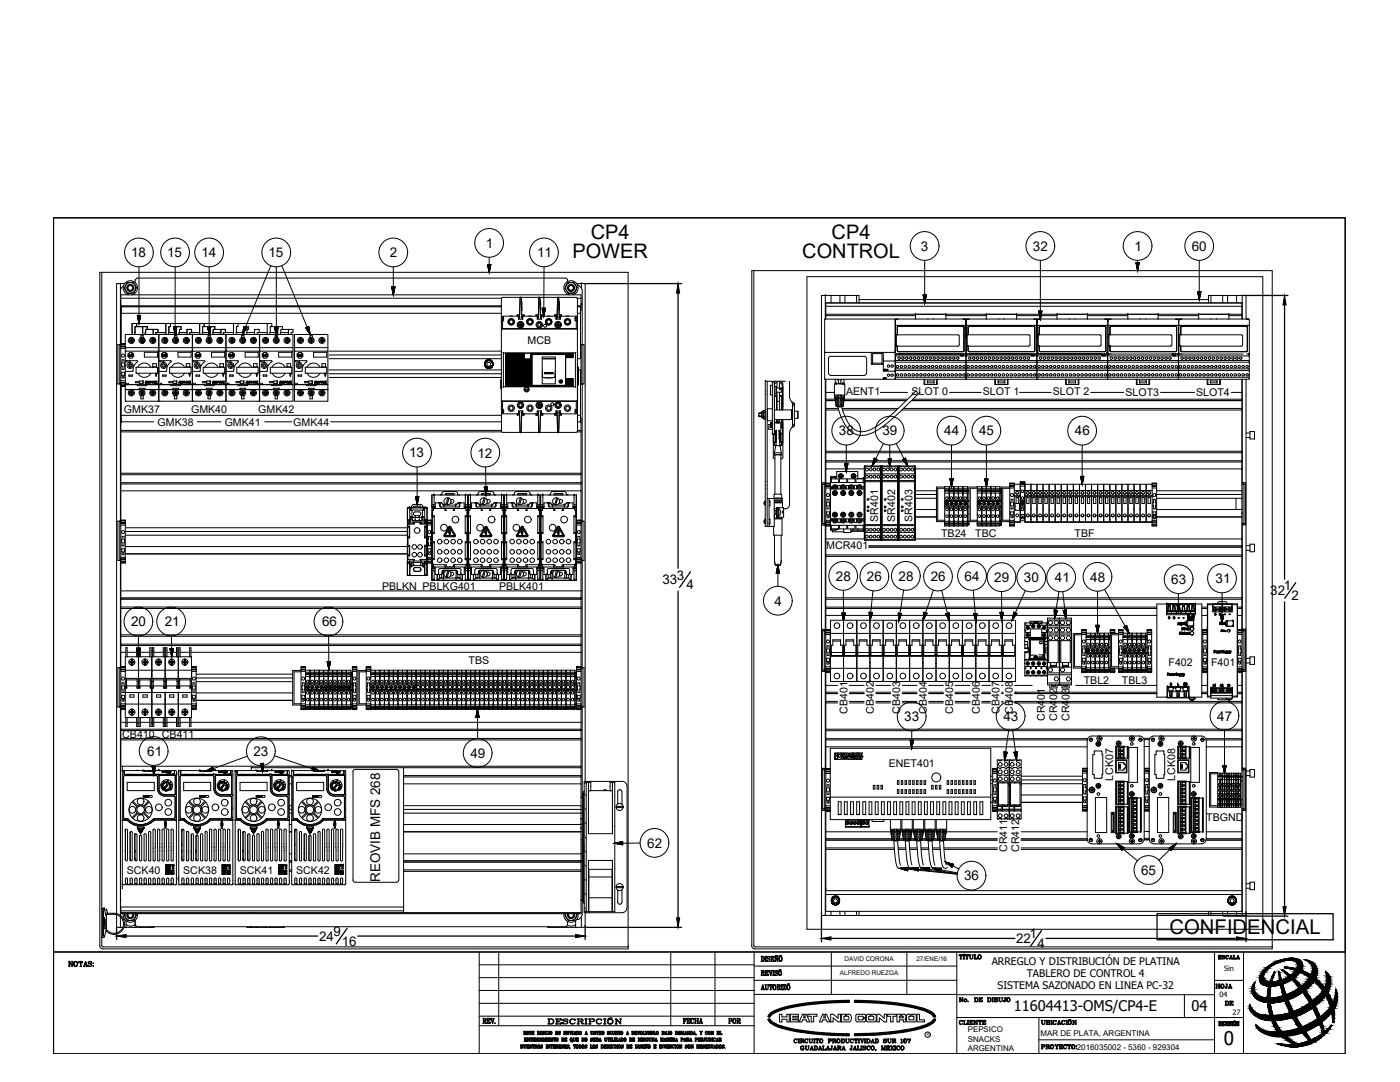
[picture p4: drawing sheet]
<svg xmlns="http://www.w3.org/2000/svg" width="279mm" height="216mm" viewBox="0 0 279 216" stroke-linecap="round" stroke-linejoin="round" font-family="sans-serif">
<defs><g id="words">
<text font-size="4.1" x="233.4" y="186.4">CONFIDENCIAL</text>
<g font-size="4">
<text x="117.9" y="47.7">CP4</text>
<text x="166" y="47.7">CP4</text>
<text x="114.2" y="51.5">POWER</text>
<text x="160.1" y="51.5">CONTROL</text>
</g>
<text font-size="3.8" x="244.2" y="208.6">0</text>
<g font-size="3.5">
<text x="241.7" y="198.3">HOJA</text>
<text x="243.8" y="201.8">DE</text>
<text x="144.6" y="205.3">POR</text>
</g>
<g font-size="2.9">
<text x="202.4" y="201.8">11604413-OMS/CP4-E</text>
<text x="237.8" y="201.8">04</text>
</g>
<g font-size="2.7">
<text x="26.1" y="51.3">18</text>
<text x="33.4" y="51.3">15</text>
<text x="40.2" y="51.4">14</text>
<text x="53.6" y="51.3">15</text>
<text x="77.8" y="51.4">2</text>
<text x="97" y="49.4">1</text>
<text x="107.2" y="51.4">11</text>
<text x="183.8" y="50">3</text>
<text x="206.1" y="50">32</text>
<text x="226.4" y="50">1</text>
<text x="237.9" y="50">60</text>
<text x="167.4" y="86.9">38</text>
<text x="176.1" y="86.9">39</text>
<text x="188.5" y="86.9">44</text>
<text x="195.4" y="86.9">45</text>
<text x="214.5" y="86.9">46</text>
<text x="81.6" y="91.3">13</text>
<text x="95.3" y="91.3">12</text>
<text x="132.2" y="116.6">33</text>
<text x="135.1" y="115.7">3</text>
<text x="137" y="117.6">4</text>
<text x="166.8" y="115.9">28</text>
<text x="173" y="116">26</text>
<text x="179.3" y="115.9">28</text>
<text x="185.7" y="116">26</text>
<text x="192.5" y="115.9">64</text>
<text x="198.4" y="116.1">29</text>
<text x="204.4" y="116.2">30</text>
<text x="210.5" y="116.2">41</text>
<text x="217.6" y="116">48</text>
<text x="233.8" y="116.5">63</text>
<text x="242.6" y="116.4">31</text>
<text x="253.5" y="118.8">32</text>
<text x="256.2" y="117.8">1</text>
<text x="257.7" y="119.7">2</text>
<text x="26.2" y="125">20</text>
<text x="32.9" y="125">21</text>
<text x="64.3" y="125">66</text>
<text x="154.5" y="120.8">4</text>
<text x="180.5" y="143.9">33</text>
<text x="200.2" y="143.8">43</text>
<text x="242.9" y="143.8">47</text>
<text x="29.4" y="150.8">61</text>
<text x="50.6" y="150.8">23</text>
<text x="93.9" y="151.2">49</text>
<text x="129.2" y="169.1">62</text>
<text x="75.9" y="176" transform="rotate(-90 75.9 176)">REOVIB MFS 268</text>
<text x="192.4" y="175.7">36</text>
<text x="227.7" y="174.5">65</text>
<text x="63.7" y="187.7">24</text>
<text x="66.5" y="186.8">9</text>
<text x="68.2" y="188.7">16</text>
<text x="202.8" y="188.2">22</text>
<text x="205.5" y="187.2">1</text>
<text x="207.1" y="189.2">4</text>
</g>
<g font-size="2.1">
<text x="105.3" y="68.7">MCB</text>
<text x="24.7" y="82.4">GMK37</text>
<text x="38.1" y="82.4">GMK40</text>
<text x="51.5" y="82.4">GMK42</text>
<text x="168.9" y="78.9">AENT1</text>
<text x="181.9" y="78.9">SLOT 0</text>
<text x="196.1" y="78.9">SLOT 1</text>
<text x="210.1" y="78.9">SLOT 2</text>
<text x="224.6" y="79.1">SLOT3</text>
<text x="238.7" y="79.1">SLOT4</text>
<text x="31.4" y="84.9">GMK38</text>
<text x="44.8" y="84.9">GMK41</text>
<text x="58.5" y="84.9">GMK44</text>
<text x="175.3" y="104.1" transform="rotate(-90 175.3 104.1)">SR401</text>
<text x="178.7" y="104.1" transform="rotate(-90 178.7 104.1)">SR402</text>
<text x="182.1" y="104.1" transform="rotate(-90 182.1 104.1)">SR403</text>
<text x="187.8" y="107.1">TB24</text>
<text x="194.6" y="107.1">TBC</text>
<text x="214.5" y="107.1">TBF</text>
<text x="164.9" y="109.5">MCR401</text>
<text x="76.2" y="117.8">PBLKN PBLKG401</text>
<text x="99.6" y="117.8">PBLK401</text>
<text x="93.5" y="132.5">TBS</text>
<text x="216.3" y="136.6">TBL2</text>
<text x="223.9" y="136.6">TBL3</text>
<text x="233.2" y="132.9">F402</text>
<text x="241.7" y="132.9">F401</text>
<text x="169.1" y="142.5" transform="rotate(-90 169.1 142.5)">CB401</text>
<text x="174.4" y="142.5" transform="rotate(-90 174.4 142.5)">CB402</text>
<text x="179.6" y="142.5" transform="rotate(-90 179.6 142.5)">CB403</text>
<text x="184.9" y="142.4" transform="rotate(-90 184.9 142.4)">CB404</text>
<text x="190.2" y="142.5" transform="rotate(-90 190.2 142.5)">CB405</text>
<text x="195.5" y="142.5" transform="rotate(-90 195.5 142.5)">CB406</text>
<text x="199.5" y="142.5" transform="rotate(-90 199.5 142.5)">CB407</text>
<text x="202.1" y="142.5" transform="rotate(-90 202.1 142.5)">CB408</text>
<text x="208.5" y="143.9" transform="rotate(-90 208.5 143.9)">CR401</text>
<text x="211" y="143.9" transform="rotate(-90 211 143.9)">CR402</text>
<text x="213.4" y="143.9" transform="rotate(-90 213.4 143.9)">CR403</text>
<text x="24.4" y="147.3">CB410 CB411</text>
<text x="177.4" y="153">ENET401</text>
<text x="222.2" y="155.8" transform="rotate(-90 222.2 155.8)">LCK07</text>
<text x="234.5" y="155.8" transform="rotate(-90 234.5 155.8)">LCK08</text>
<text x="240.7" y="163.8">TBGND</text>
<text x="201" y="170" transform="rotate(-90 201 170)">CR411</text>
<text x="203.4" y="170" transform="rotate(-90 203.4 170)">CR412</text>
<text x="25.3" y="174.4">SCK40</text>
<text x="36.6" y="174.4">SCK38</text>
<text x="47.8" y="174.4">SCK41</text>
<text x="59.1" y="174.4">SCK42</text>
<text x="197.9" y="192.6">ARREGLO Y DISTRIBUCIÓN DE PLATINA</text>
<text x="199.1" y="197.3">SISTEMA SAZONADO EN LINEA PC-32</text>
<text x="204.9" y="195">TABLERO DE CONTROL 4</text>
</g>
<g font-size="1.6">
<text x="193.1" y="206">PEPSICO</text>
<text x="193.1" y="207.9">SNACKS</text>
<text x="193.1" y="209.7">ARGENTINA</text>
<text x="207.7" y="206.7">MAR DE PLATA, ARGENTINA</text>
<text x="214.9" y="209.4">2016035002 - 5360 - 929304</text>
</g>
<g font-size="1.5">
<text x="244.3" y="193.8">Sin</text>
<text x="243.4" y="198.9">04</text>
<text x="246" y="202.4">27</text>
</g>
<g font-size="1.3">
<text x="168.5" y="191.8">DAVID CORONA</text>
<text x="182.9" y="191.8">27/ENE/16</text>
<text x="167.6" y="194.6">ALFREDO RUEZGA</text>
</g>
<text font-size=".9" x="185" y="206.8">R</text>
</g></defs>
<!-- layer: TEXTO -->
<g fill="none" stroke="#000" stroke-width=".25">
<path d="M116.7 56.6h19.3M135.3 58.5v54.9M248 59h9M256.4 60.8v54.8M135.3 117.9v65.2M137.8 114.1l-2.2 3.1M258.6 116.3l-2.2 3.1M256.4 120.1v60.8M23.3 185v2.5M25.2 186.8h38.2M69.3 185.2l-2.2 3.1M71.4 186.8h43.5"/>
<path d="M116.7 185h19.3M116.8 184.6v2.9M163.9 182.2v5.7M165.8 187.2h36.8M207.9 185.7l-2.2 3.1M208.8 187.2h38M230.9 182.3h35.2v5.2h-35.2zM244.1 182.8h12.9M248.7 181.9v6"/>
</g>
<path d="M135.3 56.6l.3 1.9h-.6zM256.4 59l.3 1.8h-.7zM23.3 186.8l1.9-.3v.6zM114.9 186.5l1.9 .3-1.9 .3zM135 183.1h.6l-.3 1.9zM163.9 187.2l1.9-.3v.7zM246.8 186.9l1.9 .3-1.9 .4zM256 180.9h.7l-.3 1.9z" fill="#000" stroke="#000" stroke-width=".2"/>
<!-- layer: 0 -->
<g fill="none" stroke="#000" stroke-width=".2">
<path d="M10.7 43.5h257.8v146.5h-257.8zM19.9 54.3h105.5v135h-104.9a.65 .65 0 0 1-.6-.6zM20.3 54.3l.1 134.6h105M24 56.6v12.2M24.1 59.5h76M24.7 57l-.6 .8M24.9 56.6h-1.6v125.7M25 57l-.1 .5 .2 .5M25.1 57a.61 .61 0 0 0 0 1M25.1 58l.4 .4 .6 .1M25.1 58a.63 .63 0 0 0 1 .5M25.7 58.8a1.43 1.43 0 0 1-.9-2.2 1.43 1.43 0 0 1 2.4 0 1.43 1.43 0 0 1-.9 2.2"/>
<path d="M25.9 56.4l.6 .1 .4 .3M25.9 56.4l-.5 .2-.4 .4M25.9 56.4a.63 .63 0 0 1 1 .4M25.9 56.4a.6 .6 0 0 0-.8 .6M26.9 56.8a1.07 1.07 0 0 1-.8 1.7M26.9 56.8a.62 .62 0 0 1 .1 1.1 .62 .62 0 0 1-.9 .6M100.1 59.7v26.3l.3 .3h3.4M103.8 59.4l-.1 3.4-.5 .1v.2M103.8 59.4h.2M103.8 59.3h-3.5l-.3 .3M104 59.4l.1 3.4M104 59.3h3.6"/>
<path d="M107.5 59.4l-.1 3.4-.4 .1v.2M107.5 59.4h.2M107.7 59.4l.2 3.4M107.7 59.3h3.6M111.3 59.4l-.1 3.4-.5 .1v.2M111.3 59.4h.2M111.5 59.3h3.4l.3 .3M111.5 59.4l.1 3.4M113 57l-.1 .5 .2 .5M113 57a.6 .6 0 0 0 .1 1M113.1 58l.4 .4 .5 .1M113.1 58a.61 .61 0 0 0 .9 .5"/>
<path d="M113.3 56.2v-.4l-.3-.3h-85.6l-.4 .3v.6M113.6 58.8a1.43 1.43 0 0 1-.8-2.2 1.43 1.43 0 0 1 2.3 0 1.43 1.43 0 0 1-.8 2.2M114.8 56.8a.6 .6 0 0 1 .1 1.1 .61 .61 0 0 1-.9 .6M114.8 56.8a.61 .61 0 0 0-.9-.4 .62 .62 0 0 0-.9 .6M114.8 56.8a1.07 1.07 0 0 1-.8 1.7M114.8 56.8a1.07 1.07 0 0 0-1.8 .2M115.1 56.6h1.7v99.3M115.2 59.5h.8M115.2 59.7v26.4l-.3 .2h-3.4l.1-3.4M115.3 56.9h.2l.7 .9v11M116 56.6h.1M116 56.6v.8"/>
<path d="M150 54h103.9v135.3h-103.2a.65 .65 0 0 1-.7-.6zM150.4 54l.1 134.9h103.4M161 55.2h91v130.2h-91zM164.7 59h.1M164.7 59v4.7M165.8 59v1.4M167.6 59v1.4M168.6 59v1.4M170.9 59v1.4M171.4 59.8h69.8M241.7 59v1.4M244 59v1.4"/>
<path d="M245 59v1.4M246.8 59v1.4M247.9 59v4.7M23.9 68.8v7.8M24 76.6v27.4M24.1 60.7h.1M24.1 69.2h.1M24.1 76.8h.9M24.1 68.8h-.6v7.8h.6M24.1 76.9h.9M24.1 76.4h.9M24.1 61.5h.1"/>
<path d="M24.1 76.3h.9M24.1 68.6h.9M24.1 68.7h.9M24.1 69.1h.9M24.1 69.2h.9M24.1 69.5h.9M24.1 76h.9M24.1 61.1h76M24.1 61.9h.1M24.2 62l-.1-3.2h91.9v3.2h-.1M24.2 61.1v7.5M24.2 77.1l-.1 7.2"/>
<path d="M24.2 62.5h75.9M24.2 61.2h75.9M24.3 74.3h.6v.6h-.6zM24.4 71.8h.4v.6h.1l-.1 1.3h-.4zM25 72l2.5 .1a2.64 2.64 0 0 0-1 2h-1.5M25 66.7h33.5v13.4h-33.5zM25 76.7h33.5M25 68.6h-.9v8.5h.9M25 70.1h33.5M25 69.4h33.5M25 77.7h33.5M25.3 72v.2h.7v-.2"/>
<path d="M25.3 76.6h.1M25.3 76.6h.3M25.3 76.7h.1M25.6 76.6h.1M25.6 76.7h-.1M25.6 71.1h1zM25.6 72.8h.3v-.2h.2v.2h.2v.3h-.2v.2h-.2v-.2h-.3zM25.7 74.8h.7v.3h-.7zM25.7 70.6l.3 .4h-.4zM25.8 70.8v.1zM26 70.8l.2 .1zM26.1 67.8l-.1 .2h.1v.4"/>
<path d="M26.1 78h.2M26.1 78.8h.2M26.1 68.3h.2M26.1 67.5h.2M26.1 78a.41 .41 0 0 0-.3 .4 .41 .41 0 0 0 .3 .4M26.1 67.5a.41 .41 0 0 0-.3 .4 .41 .41 0 0 0 .3 .4M26.1 78v.3h-.1l.1 .2v.3M26.1 67.5v.3M26.3 70.6l.2 .1v.3h-.2zM26.3 78v.3h.1l-.1 .2v.3M26.3 67.5v.3M26.3 78a.41 .41 0 0 1 .3 .4 .41 .41 0 0 1-.3 .4"/>
<path d="M26.3 67.5a.41 .41 0 0 1 .3 .4 .41 .41 0 0 1-.3 .4M26.3 67.8l.1 .2h-.1v.4M26.3 70.7h.1M26.3 71h.1M26.3 70.7l.1 .1M26.3 70.7v.1M26.3 70.8h.1M26.4 70.9l-.1 .1M26.4 70.9h.1M26.5 70.8h.1M26.5 67.4v.2M26.5 68.2v.3"/>
<path d="M26.8 67.8v.3M27 76.1h.8v.3h-.8zM27 65.2h2.4v.5M27.1 65.1l-.2 .2v1.4M27.2 74.5v-1.2h4.2v1.2M27.2 74.5h4.2M27.3 64.5v.7M27.4 76.8v.1h1.9v-.1M27.5 74.5a1.43 1.43 0 0 0 1.3 .8 1.43 1.43 0 0 0 1.3-.8M27.5 73.3a1.43 1.43 0 0 1 1.3-.9 1.43 1.43 0 0 1 1.3 .9M27.8 77.7v-.2h1.1v.2M27.9 76h.7v.5h-.7z"/>
<path d="M28.1 67.4v-.4h.5v.6M28.1 78.9v.7h.5v-.7M28.2 78.5h.1M28.2 68h.1M28.3 78.3h-.2l.2 .2M28.3 67.8l-.1 .1M28.3 78h.1M28.3 78.8h.1M28.3 67.5h.1M28.3 68.3h.1M28.3 78a.41 .41 0 0 0-.4 .4 .41 .41 0 0 0 .4 .4M28.3 67.5a.41 .41 0 0 0-.4 .4 .41 .41 0 0 0 .4 .4"/>
<path d="M28.3 78l-.1 .3M28.3 67.5v.4h-.2l.2 .1M28.3 68v.4M28.3 78.5v.3M28.4 78a.41 .41 0 0 1 .4 .4 .41 .41 0 0 1-.4 .4M28.4 67.5a.41 .41 0 0 1 .4 .4 .41 .41 0 0 1-.4 .4M28.4 67.8l.2 .1-.2 .1v.4M28.4 78v.3h.2l-.2 .2v.3M28.4 67.5v.3M28.5 65.2v1.5M28.5 76v.5M28.6 68.3v.2"/>
<path d="M28.8 70.3h2.6v1h-2.6zM28.9 67.7v.5M29 76.4h.1M29.1 65.9l-.1 .8M29.1 76.1l-.1 .3zM29.2 65.7l-.2 .2M29.2 65.7h2.3v.7M29.3 76.4h.1M29.3 76.1l-.2 .3h.3M29.3 76.1l-.1 .3h.2M29.3 76.1h.1M29.4 76.3h.1"/>
<path d="M29.4 76.3l-.1 .1M29.4 76.4h.1M29.6 76.1l.1 .1-.1 .2M29.6 76.1v.3M29.7 76.4h.1M29.7 76.4l.2-.3 .1 .1 .1-.1-.1 .3M29.9 76.3v-.2l-.2 .3M29.9 76.3h.1M29.9 76.3l.2-.2-.1 .3M30 76.4h.1M30.2 76.3h.2zM30.4 67.8l-.1 .2h.1v.4"/>
<path d="M30.4 78h.1M30.4 78.8h.1M30.4 68.3h.1M30.4 67.5h.1M30.4 78a.41 .41 0 0 0-.3 .4 .41 .41 0 0 0 .3 .4M30.4 67.5a.41 .41 0 0 0-.3 .4 .41 .41 0 0 0 .3 .4M30.4 78v.3h-.1l.1 .5M30.4 67.5v.3M30.5 76.1h.1a.24 .24 0 0 1 0 .3 .24 .24 0 0 1-.2 0zM30.5 73.3v-.7h.7v.7M30.5 73.2h.7M30.5 76.1l.2 .1-.3 .2z"/>
<path d="M30.5 78a.41 .41 0 0 1 .4 .4 .41 .41 0 0 1-.4 .4M30.5 67.5a.41 .41 0 0 1 .4 .4 .41 .41 0 0 1-.4 .4M30.5 67.8l.2 .1-.2 .1 .1 .4M30.6 78l-.1 .3h.2l-.2 .2 .1 .3M30.6 67.5v.3M30.6 65.7v1M30.7 67.4v.2M30.7 68.3v.2M30.8 76.2l.2-.1zM30.9 76.2v.1M30.9 76.2l-.1 .2M30.9 76.3l-.1 .1"/>
<path d="M31 76.3l-.2 .1M31 76.3l-.1-.2-.2 .2 .1 .1M31 67.6v.6M31 74.6l.1 .5M31 74.6h.1M31 74.6h.3M31.1 76.7h.1M31.1 76.6h.1M31.1 76.6h.3M31.1 75.1h.1M31.3 74.6h.1M31.3 76.2h-.2"/>
<path d="M31.3 76.2h.1M31.3 74.6l-.1 .5M31.3 76.1l-.2 .1M31.4 76.1h-.3l-.1 .3h.2h-.2l.1-.2M31.4 76.1h-.1M31.4 76.6h.1M31.4 76.7h-.1M31.7 71.6h.1M31.7 74.6h.1M31.7 73.8h.1M31.7 75.3h.1M31.7 66.7v13.4"/>
<path d="M31.7 70.8h.1M31.7 72h2.4v.2M31.9 72v.2h.8v-.2M32 76.7h.1M32 76.6h.1M32 76.6h.3M32.3 76.6h.1M32.3 71.1h1zM32.3 72.8h.2v-.2h.3v.2h.2v.3h-.2v.2h-.3v-.2h-.2zM32.3 76.7h-.1M32.4 74.8h.7v.3h-.7zM32.5 70.6l.2 .4h-.4z"/>
<path d="M32.5 70.8v.1zM32.7 70.8l.2 .1zM32.8 78.5h.1M32.8 68h.1M32.8 78.3h-.1l.1 .2M32.8 67.8v.1M32.8 78a.41 .41 0 0 1 .5 .4 .41 .41 0 0 1-.5 .4M32.8 67.5a.41 .41 0 0 1 .5 .4 .41 .41 0 0 1-.5 .4M32.8 78a.41 .41 0 0 0-.3 .4 .41 .41 0 0 0 .3 .4M32.8 67.5a.41 .41 0 0 0-.3 .4 .41 .41 0 0 0 .3 .4M32.8 78v.3M32.8 67.5v.4h-.1l.1 .1"/>
<path d="M32.8 68v.4M32.8 78.5v.3M32.9 70.6l.3 .1v.3h-.3zM33 78.3h.1l-.1 .2M33 67.8v.1M33 67.5v.3M33 68v.4M33 78v.3M33 78.5v.3M33 67.9h.1l-.1 .1M33 78.5h.1M33 68h.1"/>
<path d="M33 70.7h.1M33 70.8h.1M33 71h.1M33 70.9l.1 .1zM33 70.7v.1M33.1 64.5v2.2M33.1 66.4h-2v.3M33.1 70.7v.1M33.1 70.8h-.1M33.2 70.8h.1M33.2 67.4v.3M33.2 68.2v.2"/>
<path d="M33.2 74l-.1 .1h-1.4M33.7 65.3v1.1M33.7 76.1h.7v.3h-.7zM33.8 65.1l-.1 .2M33.9 74.5v-1.2h4.2v1.2M33.9 74.5h4.2M34 64.5v.7h-.1M34.1 76.8v.1h1.9v-.1M34.2 72.2a1.92 1.92 0 0 0-.9 1.8M34.2 74.5a1.43 1.43 0 0 0 1.3 .8 1.43 1.43 0 0 0 1.3-.8M34.2 73.3a1.43 1.43 0 0 1 1.3-.9 1.43 1.43 0 0 1 1.3 .9M34.5 77.7v-.2h1.1v.2"/>
<path d="M34.6 76h.7v.5h-.7zM34.8 67.4v-.4h.5v.4M34.8 78.9v.7h.5v-.7M34.9 78.5h.1M34.9 68h.1M35 78.3h-.2l.2 .2M35 67.8l-.1 .1M35 78a.41 .41 0 0 1 .4 .4 .41 .41 0 0 1-.4 .4M35 67.5a.41 .41 0 0 1 .4 .4 .41 .41 0 0 1-.4 .4M35 78a.41 .41 0 0 0-.4 .4 .41 .41 0 0 0 .4 .4M35 67.5a.41 .41 0 0 0-.4 .4 .41 .41 0 0 0 .4 .4M35 78l-.1 .3"/>
<path d="M35 67.5v.4h-.2l.2 .1M35 68v.4M35 78.5v.3M35.1 78.3h.2l-.2 .2M35.1 67.8v.1M35.1 67.5v.3M35.1 68v.4M35.1 78v.3M35.1 78.5v.3M35.1 78.5h.1M35.1 68h.1M35.1 67.9h.2l-.2 .1"/>
<path d="M35.2 76v.5M35.2 66.4h-1.6v.3M35.3 67.4v.2M35.3 68.2v.3M35.5 70.3h2.6v1h-2.6zM35.6 67.8v.2M35.8 76.1l-.1 .3zM35.8 66.4v-.5l.3-.2v-.5h-.9v1.5M35.8 76.4h.3M35.8 76.1h.1M35.8 76.4h.1M36 76.4h.1"/>
<path d="M36.1 76.1l-.2 .3h.2M36.1 76.1h.1M36.1 76.1l-.3 .3M36.1 76.4h.1M36.3 76.1h.1M36.3 76.1l-.1 .1M36.4 76.1l-.1 .3-.1-.2M36.6 76.1l.1 .1 .2-.1-.1 .3v-.3l-.2 .2v-.2l-.2 .3zM36.9 76.3h.1zM37 76.3h.1M37.1 67.8l-.2 .2h.2v.4M37.1 78a.41 .41 0 0 1 .5 .4 .41 .41 0 0 1-.5 .4"/>
<path d="M37.1 67.5a.41 .41 0 0 1 .5 .4 .41 .41 0 0 1-.5 .4M37.1 78a.41 .41 0 0 0-.3 .4 .41 .41 0 0 0 .3 .4M37.1 67.5a.41 .41 0 0 0-.3 .4 .41 .41 0 0 0 .3 .4M37.1 78v.3h-.2l.2 .2v.3M37.1 67.5v.3M37.2 73.3v-.7h.7v.7M37.2 73.2h.7M37.2 67.5v.3M37.2 68v.4M37.2 78v.3M37.2 78.5v.3M37.2 78.3h.2l-.1 .2"/>
<path d="M37.2 67.8l.2 .1-.1 .1M37.3 78.5h-.1M37.3 68h-.1M37.3 66.4h-1.6v.3M37.3 76.2l-.1-.1-.1 .3h.2M37.3 76.2v.2M37.4 76.2l-.1 .2M37.4 76.2l-.2-.1-.1 .3h.2M37.5 67.4v.2M37.5 68.3v.2M37.5 76.2l.2-.1a.17 .17 0 0 1 0 .2 .17 .17 0 0 1-.3 0zM37.6 76.1v.1z"/>
<path d="M37.6 76.2v.1M37.6 76.2l-.1 .2 .1-.1M37.7 74.6h.1M37.7 74.6h.3M37.7 74.6l.1 .5M37.7 67.7v.4M37.8 76.6h.1M37.8 76.2h.2M37.8 76.2l.2-.1h-.2l-.1 .3h.2M37.8 76.6h.3M37.8 76.2l-.1 .2h.2M37.8 76.7h.1"/>
<path d="M37.9 75.1h.1M37.9 76.4h.1M38 74.6h.1M38 74.6l-.1 .5M38.1 76.6h.1M38.1 76.7h-.1M38.2 66.4v-.7h-.9v1M38.4 71.6h.1M38.4 74.6h.1M38.4 73.8h.1M38.4 75.3h.1M38.4 70.8h.1"/>
<path d="M38.4 66.7v13.4M38.4 74.1h1.4M38.4 72h2.4M38.7 72v.2h.7v-.2M38.7 76.6h.1M38.7 76.6h.3M38.7 76.7h.1M39 76.6h.1M39 76.7h-.1M39 71.1h1zM39 72.8h.3v-.2h.2v.2h.2v.3h-.2v.2h-.2v-.2h-.3zM39.1 74.8h.7v.3h-.7z"/>
<path d="M39.1 70.6l.3 .4h-.4zM39.2 70.8v.1zM39.4 70.8l.2 .1zM39.5 78.5h.1M39.5 68h.1M39.5 78.3h-.1l.1 .2M39.5 67.8l-.1 .1 .1 .1M39.5 78h.2M39.5 78.8h.2M39.5 68.3h.2M39.5 67.5h.2M39.5 78a.41 .41 0 0 0-.3 .4 .41 .41 0 0 0 .3 .4"/>
<path d="M39.5 67.5a.41 .41 0 0 0-.3 .4 .41 .41 0 0 0 .3 .4M39.5 67.5v.3M39.5 68v.4M39.5 78v.3M39.5 78.5v.3M39.7 70.6l.2 .1v.3h-.2zM39.7 78v.3h.1l-.1 .2v.3M39.7 67.5v.3M39.7 78a.41 .41 0 0 1 .3 .4 .41 .41 0 0 1-.3 .4M39.7 67.5a.41 .41 0 0 1 .3 .4 .41 .41 0 0 1-.3 .4M39.7 67.8l.1 .2h-.1v.4M39.7 71h.1"/>
<path d="M39.8 70.8h.1M39.7 70.9l.1 .1zM39.8 70.7v.1M39.8 64.5v2.2M39.8 66.4h-1.9v.3M39.9 70.8h.1M40 67.5v.2M40 68.1v.3M40.4 76.1h.8v.3h-.8zM40.6 74.5h4.2M40.8 64.5v.7M40.8 72l.1 .1a2.64 2.64 0 0 0-1 2h-.1"/>
<path d="M40.8 76.8v.1h1.9v-.1M40.9 74.5a1.43 1.43 0 0 0 1.3 .8 1.43 1.43 0 0 0 1.3-.8M40.9 73.3a1.43 1.43 0 0 1 1.3-.9 1.43 1.43 0 0 1 1.3 .9M41.2 77.7v-.2h1.1v.2M41.3 76h.7v.5h-.7zM41.5 79a.6 .6 0 0 1-.2-1 .6 .6 0 0 1 .9 0 .6 .6 0 0 1-.2 1M41.5 79h.5M41.5 67.4v-.4h.5v.4M41.5 78.9v.7h.5v-.7M41.6 78.5h.1M41.6 68h.1M41.7 67.9h-.2l.2 .1"/>
<path d="M41.7 67.8l-.1 .1M41.7 78h.1M41.7 78.8h.1M41.7 67.5h.1M41.7 68.3h.1M41.7 78a.41 .41 0 0 0-.4 .4 .41 .41 0 0 0 .4 .4M41.7 67.5a.41 .41 0 0 0-.4 .4 .41 .41 0 0 0 .4 .4M41.7 78v.3h-.2l.2 .2M41.7 67.5v.3M41.7 68v.4M41.7 78.5v.3M41.8 78a.41 .41 0 0 1 .3 .4 .41 .41 0 0 1-.3 .4"/>
<path d="M41.8 67.5a.41 .41 0 0 1 .3 .4 .41 .41 0 0 1-.3 .4M41.8 67.8v.1M41.8 78v.3h.2l-.2 .2M41.8 67.5v.3M41.8 68v.4M41.8 78.5v.3M41.8 67.9h.2l-.2 .1M41.8 78.5h.1M41.8 68h.1M41.9 76v.5M42 65.2v1.5M42 66.4h-1.6v.3"/>
<path d="M42.1 67.4v.3M42.1 68.2v.2M42.2 70.3h2.6v1h-2.6zM42.4 76.4h.1M42.5 76.1l-.1 .3M42.5 76.4l.2-.3-.1 .3h.2M42.5 76.4h.1M42.5 65.9l.2-.2h2.3v.7M42.5 76.4h.3M42.5 76.1h.1M42.6 65.9v.5M42.7 76.4h.1"/>
<path d="M42.7 76.3v.1M42.8 76.3h.1M42.8 76.3l-.1 .1M42.9 65.7v-.5l-2.3-.1-.2 .2v1.1M42.9 76.4h.1M43 76.4h.1M43.1 76.4h-.1M43.1 76.2v-.1l-.2 .3M43.1 76.2l-.1 .2M43.1 76.2l-.1-.1-.1 .3M43.1 76.4h.1M43.1 76.4l.2-.3 .1 .1 .1-.1-.1 .3"/>
<path d="M43.3 76.3v-.2l-.2 .3M43.3 76.3h.1M43.4 76.3l.1-.2-.1 .3M43.4 76.4h.1M43.6 76.3h.2M43.6 76.3h.1M43.7 76.3h.1M43.8 78.5h.1M43.8 68h.1M43.8 78.3h-.1l.1 .2M43.8 67.8v.1M43.8 78h.1"/>
<path d="M43.8 78.8h.1M43.8 68.3h.1M43.8 67.5h.1M43.8 78a.41 .41 0 0 0-.3 .4 .41 .41 0 0 0 .3 .4M43.8 67.5a.41 .41 0 0 0-.3 .4 .41 .41 0 0 0 .3 .4M43.8 78v.3M43.8 67.5v.4h-.1l.1 .1M43.8 68v.4M43.8 78.5v.3M43.9 73.3v-.7h.7v.7M43.9 73.2h.7M43.9 78a.41 .41 0 0 1 .4 .4 .41 .41 0 0 1-.4 .4"/>
<path d="M43.9 67.5a.41 .41 0 0 1 .4 .4 .41 .41 0 0 1-.4 .4M43.9 67.8l.1 .1M43.9 78v.3h.2l-.1 .2M43.9 67.5v.3M43.9 68v.4M43.9 78.5v.3M44 67.9h.1l-.1 .1M44 78.5h-.1M44 68h-.1M44.1 76.2l-.2-.1-.1 .3h.2M44.1 76.2l-.1 .2M44.1 76.2v-.1h-.2l-.1 .3h.2"/>
<path d="M44.1 66.4h-1.6v.3M44.1 65.7v1M44.2 67.4v.2M44.2 68.2v.2M44.2 76.2l.1-.1 .1 .1-.2 .2M44.2 76.2v.2M44.2 76.2l.2-.1-.1 .1M44.2 76.2h.1M44.3 76.2l-.1 .2M44.4 74.6l.1 .5M44.4 74.6h.1M44.4 74.6h.3"/>
<path d="M44.5 76.7h.1M44.5 76.6h.1M44.5 76.6h.3M44.5 75.1h.1M44.7 74.6h.1M44.7 74.6l-.1 .5M44.7 76.1l-.2 .1M44.8 76.1h-.3l-.1 .3h.2h-.2l.1-.2h.2M44.8 76.1h-.1M44.8 76.6h.1M44.8 74.4v.1M44.8 73.3h-4.2v1.2"/>
<path d="M44.8 76.7h-.1M44.8 73.3v1.1M45.1 71.6h.1M45.1 74.6h.1M45.1 73.8h.1M45.1 75.3h.1M45.1 70.8h.1M45.1 66.7v13.4M45.1 72l2.5 .1a3.2 3.2 0 0 0-1.1 2M45.1 74.1h1.4M45.3 72v.2h.8v-.2M45.4 76.7h.1"/>
<path d="M45.4 76.6h.1M45.4 76.6h.3M45.7 76.6h.1M45.7 71.1h1zM45.7 72.8h.2v-.2h.3v.2h.2v.3h-.2v.2h-.3v-.2h-.2zM45.7 76.7h-.1M45.8 74.8h.7v.3h-.7zM45.9 70.6l.2 .4h-.4zM45.9 70.8v.1zM46.1 70.8l.2 .1zM46.2 78.5h.1M46.2 68h.1"/>
<path d="M46.2 78.3h-.1l.1 .2M46.2 67.8l-.1 .1 .1 .1M46.2 78h.1M46.2 78.8h.1M46.2 68.3h.1M46.2 67.5h.1M46.2 78a.41 .41 0 0 0-.3 .4 .41 .41 0 0 0 .3 .4M46.2 67.5a.41 .41 0 0 0-.3 .4 .41 .41 0 0 0 .3 .4M46.2 67.5v.3M46.2 68v.4M46.2 78v.3M46.2 78.5v.3"/>
<path d="M46.3 70.6l.3 .1v.3h-.3zM46.3 78a.41 .41 0 0 1 .4 .4 .41 .41 0 0 1-.4 .4M46.3 67.5a.41 .41 0 0 1 .4 .4 .41 .41 0 0 1-.4 .4M46.4 67.8l.1 .1-.1 .1v.4M46.4 78v.3h.1l-.1 .2v.3M46.4 67.5v.3M46.4 70.7h.1M46.4 70.8h.1M46.4 71h.1M46.4 70.7v.1M46.5 70.9l-.1 .1M46.5 70.9h.1"/>
<path d="M46.6 70.9l-.2 .1M46.6 70.8h.1M46.6 66.4h-2v.3M46.6 64.5v2.2M46.7 67.5v.3M46.7 68v.4M47.1 76.1h.7v.3h-.7zM47.2 65.3v1.1M47.3 74.5v-1.2h4.2v1.2M47.3 74.5h4.2M47.5 76.8v.1h1.9v-.1M47.5 64.5v.7l-.3 .1"/>
<path d="M47.6 74.5a1.43 1.43 0 0 0 1.3 .8 1.43 1.43 0 0 0 1.3-.8M47.6 73.3a1.43 1.43 0 0 1 1.3-.9 1.43 1.43 0 0 1 1.3 .9M47.9 77.7v-.2h1.1v.2M48 76h.7v.5h-.7zM48.2 67.4v-.4h.5v.4M48.2 78.9v.7h.5v-.7M48.3 78.5h.1M48.3 68h.1M48.4 78.3h-.2l.2 .2M48.4 67.8l-.2 .1 .2 .1M48.4 67.5v.3M48.4 68v.4"/>
<path d="M48.4 78v.3M48.4 78.5v.3M48.5 78a.41 .41 0 0 0-.5 .4 .41 .41 0 0 0 .5 .4M48.5 67.5a.41 .41 0 0 0-.5 .4 .41 .41 0 0 0 .5 .4M48.5 78a.41 .41 0 0 1 .3 .4 .41 .41 0 0 1-.3 .4M48.5 67.5a.41 .41 0 0 1 .3 .4 .41 .41 0 0 1-.3 .4M48.5 67.8l.2 .1v.1h-.2v.4M48.5 78v.3h.2v.2h-.2v.3M48.5 67.5v.3M48.6 76v.5M48.7 66.4h-1.6v.3M48.8 67.5v.2"/>
<path d="M48.8 68.1v.3M48.9 70.3h2.6v1h-2.6zM49.1 76.4h.1M49.2 76.1l-.1 .3zM49.2 76.4h.3M49.2 76.4h.1M49.3 76.4h.2M49.3 66.4v-.5l.3-.2v-.5h-.9v1.5M49.4 76.4h.1M49.5 76.1l-.2 .3M49.5 76.1h.1M49.5 76.1l-.3 .3"/>
<path d="M49.5 76.4h.1M49.7 76.1h.1l-.1 .3M49.7 76.1v.3M49.7 76.1h.2l-.2 .3M49.7 76.1l-.1 .3M49.7 76.4h.1M49.7 76.4h-.1M50 76.1l.1 .1 .2-.1-.1 .3v-.3l-.2 .2v-.2l-.2 .3zM50 76.3h.1M50.3 76.3h.1M50.4 76.3h.1M50.5 67.8l-.2 .2h.2v.4"/>
<path d="M50.5 78h.1M50.5 78.8h.1M50.5 68.3h.1M50.5 67.5h.1M50.5 78a.41 .41 0 0 0-.3 .4 .41 .41 0 0 0 .3 .4M50.5 67.5a.41 .41 0 0 0-.3 .4 .41 .41 0 0 0 .3 .4M50.5 78v.3h-.2l.2 .2v.3M50.5 67.5v.3M50.6 76.1h.1a.22 .22 0 0 1 .1 .3 .22 .22 0 0 1-.3 0zM50.6 73.3v-.7h.7v.7M50.6 73.2h.7M50.6 76.1l.1 .2-.2 .1z"/>
<path d="M50.6 78a.41 .41 0 0 1 .4 .4 .41 .41 0 0 1-.4 .4M50.6 67.5a.41 .41 0 0 1 .4 .4 .41 .41 0 0 1-.4 .4M50.6 67.8l.2 .1-.2 .1 .1 .4M50.7 78l-.1 .3h.2l-.2 .2 .1 .3M50.7 67.5v.3M50.8 66.4h-1.6v.3M50.8 76.3l.2-.2v.2M50.8 76.3l.1 .1M50.8 76.3h.2M50.9 67.4v.3M50.9 68.2v.2M51 76.1l.1 .1z"/>
<path d="M51 76.3l-.1 .1M51.1 74.6h.1M51.1 74.6h.3M51.1 74.6l.1 .5M51.2 76.6h.1M51.2 76.2h.2M51.2 76.6h.3M51.2 76.2l-.1 .2h.2M51.2 76.7h.1M51.3 75.1h.1M51.3 76.4h.1M51.4 74.6h.1"/>
<path d="M51.4 74.6l-.1 .5M51.4 76.1l-.2 .1M51.5 76.1h-.3l-.1 .3h.2M51.5 76.1h-.1M51.5 76.6h.1M51.5 76.7h-.1M51.7 66.4v-.7h-.9v1M51.8 66.7v13.4M51.8 72l2.5 .1a2.64 2.64 0 0 0-1 2h-1.5M52.1 72v.2h.7v-.2M52.1 76.6h.1M52.1 76.6h.3"/>
<path d="M52.1 76.7h.1M52.4 76.6h.1M52.4 76.7h-.1M52.4 71.1h1zM52.4 72.8h.2v-.2h.3v.2h.2v.3h-.2v.2h-.3v-.2h-.2zM52.5 74.8h.7v.3h-.7zM52.5 70.6l.3 .4h-.4zM52.6 70.8v.1zM52.8 70.8l.2 .1zM52.9 67.8l-.1 .2h.1v.4M52.9 78a.41 .41 0 0 1 .5 .4 .41 .41 0 0 1-.5 .4M52.9 67.5a.41 .41 0 0 1 .5 .4 .41 .41 0 0 1-.5 .4"/>
<path d="M52.9 78a.41 .41 0 0 0-.3 .4 .41 .41 0 0 0 .3 .4M52.9 67.5a.41 .41 0 0 0-.3 .4 .41 .41 0 0 0 .3 .4M52.9 78v.3h-.1l.1 .2v.3M52.9 67.5v.3M53.1 70.6l.2 .1v.3h-.2zM53.1 67.8v.1M53.1 78v.3h.1l-.1 .2M53.1 67.5v.3M53.1 68v.4M53.1 78.5v.3M53.1 67.9h.1l-.1 .1M53.1 78.5h.1"/>
<path d="M53.1 68h.1M53.1 70.8h.1M53.1 70.9l.1 .1zM53.2 70.9h.1M53.3 70.8h.1M53.3 66.4h-2v.3M53.3 64.5v2.2M53.5 67.5v.8M53.8 76.1h.8v.3h-.8zM53.9 73.3h4.3v1.2M53.9 74.4l.1 .1M54 73.3v1.1"/>
<path d="M54 74.5h4.2M54.2 76.8v.1h1.9v-.1M54.2 65.2v-.7h-27.8v2.2M54.3 74.5a1.43 1.43 0 0 0 1.3 .8 1.43 1.43 0 0 0 1.3-.8M54.3 73.3a1.43 1.43 0 0 1 1.3-.9 1.43 1.43 0 0 1 1.3 .9M54.6 77.7v-.2h1.1v.2M54.7 76h.7v.5h-.7zM54.9 67.4v-.4h.5v.4M54.9 78.9v.7h.5v-.7M55 78.5h.1M55 68h.1M55.1 78.3h-.2l.2 .2"/>
<path d="M55.1 67.8l-.1 .1M55.1 78a.41 .41 0 0 1 .4 .4 .41 .41 0 0 1-.4 .4M55.1 67.5a.41 .41 0 0 1 .4 .4 .41 .41 0 0 1-.4 .4M55.1 78a.41 .41 0 0 0-.4 .4 .41 .41 0 0 0 .4 .4M55.1 67.5a.41 .41 0 0 0-.4 .4 .41 .41 0 0 0 .4 .4M55.1 78l-.1 .3M55.1 67.5v.4h-.2l.2 .1M55.1 68v.4M55.1 78.5v.3M55.2 78.3h.2l-.2 .2M55.2 67.8v.1M55.2 67.5v.3"/>
<path d="M55.2 68v.4M55.2 78v.3M55.2 78.5v.3M55.2 67.9h.2l-.2 .1M55.2 78.5h.1M55.2 68h.1M55.3 76v.5M55.4 66.4h-1.5v.3M55.4 65.2v1.5M55.6 67.5v.9M55.6 70.3h2.6v1h-2.6zM55.9 76.1l-.1 .3z"/>
<path d="M55.9 76.1h.1M56 66.4v-.5l.2-.2h2.3v.7h-.4v.3M56.1 76.4h.1M56.1 76.1l-.2 .3h.3M56.1 76.1l-.1 .3h.2M56.1 76.1h.1M56.2 76.3h.1M56.2 76.3l-.1 .1M56.2 76.4h.1M56.3 76.2l.1 .2M56.4 65.7v-.5l-2.3-.1-.2 .2v1.1M56.4 76.1l.1 .1-.1 .2"/>
<path d="M56.4 76.1l-.1 .1M56.6 76.1l.2 .1 .2-.1-.2 .3 .1-.3-.1 .2-.1-.2-.2 .3zM56.8 76.4h.1M57 76.3h.2zM57.2 67.8l-.1 .2h.1v.4M57.2 78h.1M57.2 78.8h.1M57.2 68.3h.1M57.2 67.5h.1M57.2 78a.41 .41 0 0 0-.3 .4 .41 .41 0 0 0 .3 .4M57.2 67.5a.41 .41 0 0 0-.3 .4 .41 .41 0 0 0 .3 .4M57.2 78v.3h-.1l.1 .5"/>
<path d="M57.2 67.5v.3M57.3 73.3v-.7h.7v.7M57.3 73.2h.7M57.3 78a.41 .41 0 0 1 .4 .4 .41 .41 0 0 1-.4 .4M57.3 67.5a.41 .41 0 0 1 .4 .4 .41 .41 0 0 1-.4 .4M57.3 67.8l.2 .1-.2 .1v.4M57.3 78v.3h.2l-.2 .2v.3M57.3 67.5v.3M57.5 76.2l-.2-.1-.1 .3h.2M57.5 76.2l-.1 .2M57.5 76.2v-.1h-.2l-.1 .3h.2M57.6 66.4h-1.6v.3"/>
<path d="M57.6 65.7v1M57.6 76.2l.2-.1-.1 .2M57.6 76.2v.2M57.6 76.2l.1-.1v.1M57.6 76.2h.1M57.7 76.2v.1M57.7 76.2l-.1 .2M57.7 67.5v.3M57.7 68.1v.3M57.7 76.3l-.1 .1M57.8 74.6l.1 .5M57.8 74.6h.1"/>
<path d="M57.8 74.6h.3M57.9 76.7h.1M57.9 76.6h.1M57.9 76.6h.3M57.9 75.1h.1M57.9 76.1h.3h-.3l-.1 .3h.2M58 76.4h.1M58.1 74.6h.1M58.1 76.2h.1M58.1 76.2h-.2l-.1 .2h.2M58.1 74.6l-.1 .5M58.2 76.6h.1"/>
<path d="M58.2 76.7h-.1M58.8 72l2.5 .1a2.64 2.64 0 0 0-1.1 2M58.8 66.7h6.6v13.4h-6.6zM58.8 76.7h6.6M58.8 74.1h1.4M58.8 70.1h6.6M58.8 69.4h6.6M58.8 77.7h6.6M59 72v.2h.7v-.2M59 76.6h.1M59 76.6h.4M59 76.7h.1"/>
<path d="M59.4 76.6h.1M59.4 76.7h-.1M59.4 71.1h.9zM59.4 72.8h.2v-.2h.2v.2h.3v.3h-.3v.2h-.2v-.2h-.2zM59.5 74.8h.7v.3h-.7zM59.5 70.6l.2 .4h-.3zM59.6 70.8v.1zM59.8 70.8l.2 .1zM59.9 67.8l-.2 .2h.2v.4M59.9 78h.1M59.9 78.8h.1M59.9 68.3h.1"/>
<path d="M59.9 67.5h.1M59.9 78a.41 .41 0 0 0-.4 .4 .41 .41 0 0 0 .4 .4M59.9 67.5a.41 .41 0 0 0-.4 .4 .41 .41 0 0 0 .4 .4M59.9 78v.3h-.2l.2 .2v.3M59.9 67.5v.3M60 70.6l.2 .1 .1 .3h-.3zM60 78v.3h.2l-.2 .2v.3M60 67.5v.3M60 78a.41 .41 0 0 1 .4 .4 .41 .41 0 0 1-.4 .4M60 67.5a.41 .41 0 0 1 .4 .4 .41 .41 0 0 1-.4 .4M60 67.8l.2 .2h-.2v.4M60.1 71h.1"/>
<path d="M60.1 70.9l.1 .1zM60.1 70.8h.1M60.2 70.7l-.1 .1M60.2 70.7v.1M60.2 70.8h-.1M60.2 70.8h.1M60.8 76.1h.7v.3h-.7zM61 74.5h4.1M61.2 76.8v.1h1.8v-.1M61.3 74.5a1.43 1.43 0 0 0 1.3 .8 1.43 1.43 0 0 0 1.3-.8M61.3 73.3a1.43 1.43 0 0 1 1.3-.9 1.43 1.43 0 0 1 1.3 .9M61.6 77.7v-.2h1.1v.2"/>
<path d="M61.6 76h.7v.5h-.7zM61.9 67.4v-.4h.4v.4M61.9 78.9v.7h.4v-.7M62 78.5h.1M62 68h.1M62 78.3h-.1l.1 .2M62 67.8l-.1 .1 .1 .1M62 67.5v.3M62 68v.4M62 78v.3M62 78.5v.3M62.2 78a.41 .41 0 0 0-.5 .4 .41 .41 0 0 0 .5 .4"/>
<path d="M62.2 67.5a.41 .41 0 0 0-.5 .4 .41 .41 0 0 0 .5 .4M62.2 78a.41 .41 0 0 1 .3 .4 .41 .41 0 0 1-.3 .4M62.2 67.5a.41 .41 0 0 1 .3 .4 .41 .41 0 0 1-.3 .4M62.2 67.8l.1 .1-.1 .1v.4M62.2 78v.3h.1l-.1 .2v.3M62.2 67.5v.3M62.3 76v.5M62.6 70.3h2.6v1h-2.6zM62.7 76.4h.1M62.9 76.1l-.2 .3zM62.9 76.4h.2M63 76.4h.1"/>
<path d="M63.1 76.1l-.2 .3zM63.1 76.3v.1M63.1 76.4h-.1M63.1 76.3h.1M63.3 76.4h.1M63.4 76.4h-.1M63.5 76.2l-.1-.1-.1 .3M63.5 76.2l-.1 .2M63.7 76.3h.1M63.7 76.2l-.1-.1-.1 .3 .1-.3 .1 .2M63.7 76.3l.2-.2-.1 .3M63.8 76.4h.1"/>
<path d="M63.9 76.1l-.1 .3M64 76.3h.1M64.1 76.3h.1M64.1 78.5h.1M64.1 68h.1M64.2 67.9h-.2l.2 .1M64.2 67.8l-.1 .1M64.2 78h.1M64.2 78.8h.1M64.2 68.3h.1M64.2 67.5h.1M64.2 78a.41 .41 0 0 0-.4 .4 .41 .41 0 0 0 .4 .4"/>
<path d="M64.2 67.5a.41 .41 0 0 0-.4 .4 .41 .41 0 0 0 .4 .4M64.2 78v.3h-.2l.2 .2M64.2 67.5v.3M64.2 68v.4M64.2 78.5v.3M64.2 76.1h.2a.24 .24 0 0 1 0 .3 .24 .24 0 0 1-.3 0zM64.2 73.3v-.7h.8v.7M64.2 73.2h.8M64.3 76.1l.1 .1-.2 .2zM64.3 78a.41 .41 0 0 1 .4 .4 .41 .41 0 0 1-.4 .4M64.3 67.5a.41 .41 0 0 1 .4 .4 .41 .41 0 0 1-.4 .4M64.3 78v.3"/>
<path d="M64.3 67.5v.3M64.3 68v.4M64.3 78.5v.3M64.3 78.5h.1M64.3 68h.1M64.4 78.3h.1l-.1 .2M64.4 67.9h.1l-.1 .1M64.6 76.1h.1a.17 .17 0 0 1 0 .2 .17 .17 0 0 1-.2 0zM64.6 76.1v.1zM64.6 76.2v.2M64.8 74.6l.1 .5M64.8 74.6h.1"/>
<path d="M64.8 74.6h.2M64.8 76.7h.1M64.9 76.6h.1M64.9 76.6h.3M64.9 75.1h.1M65 74.6h.1M65.1 76.2h.1M65.1 76.2h-.3M65.1 76.2h-.1M65.1 74.6l-.2 .5M65.1 76.1l-.2 .1M65.1 76.1h-.2l-.1 .3h.2h-.2v-.2"/>
<path d="M65.1 76.1h.1M65.1 73.3h.1M65.1 73.3h-4.1v1.2M65.2 76.6h.1M65.2 74.4l-.1 .1M65.2 76.7h-.1M65.2 73.3v1.1M65.7 71.6h34.4M65.7 74.6h34.4M65.7 73.8h34.4M65.7 75.3h34.4M65.7 70.1h34.4"/>
<path d="M65.7 70.8h34.4M96.7 72.7h.1M96.7 72.8l.1 .2M96.7 72.8l.1 .1M96.7 72.6h.1M96.8 72.9h.1M96.8 72.6h.1M96.8 72.5h.1M96.8 72.5l-.1 .3M96.8 72.5l-.1 .1M96.8 73l.1 .1M96.8 73h.1"/>
<path d="M96.8 72.8h.1M96.8 72.5v.1M96.8 72.4h.1M96.8 72.9v.1M96.8 72.7h.1M96.8 72.4v.1M96.8 72.8h-.1M96.8 72.4v.2M96.8 72.6l-.1 .1M96.8 72.3l.1 .1M96.8 72.8v.1M96.9 73.1h.1"/>
<path d="M96.9 72.4h.1M96.9 73v.1M96.9 72.9l-.1 .1M96.9 72.2h.1M96.9 72.4l-.1 .1M96.9 72.2l-.1 .1M96.9 73.2h.1M96.9 73.2l.1 .1M96.9 73.2l.2 .1M96.9 72.3v.1M96.9 73.1v.1M97 72.2h.1"/>
<path d="M97 72.1h.1M97 72.1l-.2 .2M97 73.2h.1M97 73.3h.1M97 73.3l.2 .1M97 73.2v.1M97 73.2l.1 .1M97 72.1v.1M97 73.3l.4 .2M97 72.1l-.1 .1M97.1 73.3h.1M97.1 72.1h-.1"/>
<path d="M97.1 73.3v.1M97.1 72h.1M97.1 72.1l-.2 .1M97.1 72.1h.1M97.1 72v.1M97.2 72.5l.4-.2 .3 .2v.4l-.3 .2-.4-.2zM97.2 73.3v.1M97.2 73.4h.1M97.2 72l-.1 .1M97.2 73.4l.3 .1v-.1M97.2 73.4l.1 .1M97.2 72h.1"/>
<path d="M97.3 72h.1M97.3 71.9h.1M97.3 71.9l-.3 .2M97.3 73.5h.1M97.3 71.9h-.1M97.4 73.4h.1M97.4 71.9h.1M97.4 73.5h.1M97.4 71.9h-.1M97.4 73.4l.1 .1M97.4 73.4v.1M97.4 71.9l-.2 .1"/>
<path d="M97.4 72h.1M97.4 71.9l.1 .1M97.4 73.5h.2M97.4 73.4l-.1 .1M97.5 71.9h.1M97.5 71.9h-.2M97.5 71.9v.1M97.5 71.9h-.1M97.5 71.9h.3M97.5 71.9l.1 .1M97.5 73.5h.1M97.6 71.9v.1"/>
<path d="M97.6 73.5h.1M97.7 71.9h.1M97.7 72h.1M97.7 71.9v.1M97.7 71.9l.1 .1M97.7 73.4h.1M97.7 73.4h.2M97.7 73.4l.2 .1M97.7 73.5h-.1M97.8 71.9h.1M97.8 72h.1M97.8 71.9l.1 .1"/>
<path d="M97.8 71.9v.1M97.8 73.5h-.2M97.8 73.5h.1M97.8 73.4h.1M97.8 73.4l.1 .1M97.9 73.4h.1M97.9 73.5h-.1M97.9 72h.1M97.9 72v.1M97.9 73.3h.1M97.9 72l.2 .1M98 73.3v.1"/>
<path d="M98 73.4h.1M98 72h.1M98 72v.1M98 73.4l-.1 .1M98 72.1h.1M98 72.1l.1 .1M98.1 72.1h.1M98.1 72l-.1 .1M98.1 72.1v.1M98.1 72.1l.1 .1M98.1 73.2l.1 .1M98.1 72.2h.1"/>
<path d="M98.1 73.2h.1M98.1 73.3h-.1M98.1 73.3l-.1 .1M98.2 73.3h.1M98.2 73.2h-.1M98.2 73.3l-.2 .1M98.2 73.2l-.2 .2M98.2 73.2h.1M98.2 72.3h.1M98.2 72.2h.1M98.2 72.2v.1M98.2 73l.1 .1"/>
<path d="M98.2 73h.1M98.2 73.1h.1M98.2 72.2l.1 .1M98.2 72.2l.1 .3M98.2 73.1v.1M98.3 72.4h.1M98.3 72.4v.1M98.3 73.1h.1M98.3 72.5h.1M98.3 73.1l-.1 .2M98.3 72.3l-.1 .1M98.3 72.3v.1"/>
<path d="M98.3 72.8h.1M98.3 72.9h.1M98.3 72.6h.1M98.3 72.9v.1M98.3 73v.1M98.3 72.7h.1M98.3 72.8v.1M98.3 72.5l.1 .1M98.4 72.7h.1M98.4 72.9h.1M98.4 72.8h.1M98.4 72.9h-.1"/>
<path d="M98.4 72.6v.3M98.4 72.9l-.1 .1M98.4 72.7l-.1 .1M98.4 72.9l-.2 .1M98.4 72.8l-.1 .1M99.9 75.9l.1-.1v1.7l-.1-.1v-1.5M100 76.8l.1 .1M100 76.2h.1M100 77.1h.1M100.1 76.4l-.1 .1M100.1 65.7h15.1M100.1 80h15.1"/>
<path d="M100.2 65.7v-.1h14.9v.1M100.2 80v.1h14.9v-.1M100.3 63.4l.1-.3h3.3v.3h-.2M100.3 63.4h.1M100.3 63.4h.2v.6h-.4M100.4 70.3l.1 6.9M100.4 63.4l.1 .1M100.5 77.2l-.1 .1M100.5 77.2h14.3M100.5 70.4h14.3M100.5 63.6h-.2v2M100.9 76.2h.2v.2h-.2z"/>
<path d="M100.9 75.8h.2v.1h-.2zM100.9 76.5h.2v.2h-.2zM100.9 73.4h.2v.1h-.2zM100.9 71.5h.2v.1h-.2zM100.9 70.7h.2v.2h-.2zM100.9 76.7h.2v.2h-.2zM100.9 76h.2v.2h-.2zM100.9 75.5h.2v.2h-.2zM100.9 71.2h.2v.2h-.2zM100.9 71h.2v.1h-.2zM100.9 70.5h.2v.1h-.2zM100.9 71.7h.2v.1h-.2z"/>
<path d="M100.9 71.9h.2v.2h-.2zM100.9 72.2h.2v.1h-.2zM100.9 72.4h.2v.2h-.2zM100.9 72.7h.2v.1h-.2zM100.9 72.9h.2v.2h-.2zM100.9 73.1h.2v.2h-.2zM100.9 73.6h.2v.2h-.2zM100.9 73.9h.2v.1h-.2zM100.9 74.1h.2v.1h-.2zM100.9 74.3h.2v.2h-.2zM100.9 74.6h.2v.1h-.2zM100.9 74.8h.2v.2h-.2z"/>
<path d="M100.9 75.1h.2v.1h-.2zM100.9 75.3h.2v.1h-.2zM100.9 77h.2v.1h-.2zM101.1 76.2h.2v.2h-.2zM101.1 75.8h.2v.1h-.2zM101.1 76.5h.2v.2h-.2zM101.1 73.4h.2v.1h-.2zM101.1 71.5h.2v.1h-.2zM101.1 70.7h.2v.2h-.2zM101.1 76.7h.2v.2h-.2zM101.1 76h.2v.2h-.2zM101.1 75.5h.2v.2h-.2z"/>
<path d="M101.1 71.2h.2v.2h-.2zM101.1 71h.2v.1h-.2zM101.1 70.5h.2v.1h-.2zM101.1 71.7h.2v.1h-.2zM101.1 71.9h.2v.2h-.2zM101.1 72.2h.2v.1h-.2zM101.1 72.4h.2v.2h-.2zM101.1 72.7h.2v.1h-.2zM101.1 72.9h.2v.2h-.2zM101.1 73.1h.2v.2h-.2zM101.1 73.6h.2v.2h-.2zM101.1 73.9h.2v.1h-.2z"/>
<path d="M101.1 74.1h.2v.1h-.2zM101.1 74.3h.2v.2h-.2zM101.1 74.6h.2v.1h-.2zM101.1 74.8h.2v.2h-.2zM101.1 75.1h.2v.1h-.2zM101.1 75.3h.2v.1h-.2zM101.1 77h.2v.1h-.2zM101.3 76.2h.2v.2h-.2zM101.3 75.8h.2v.1h-.2zM101.3 76.5h.2v.2h-.2zM101.3 73.4h.2v.1h-.2zM101.3 71.5h.2v.1h-.2z"/>
<path d="M101.3 70.7h.2v.2h-.2zM101.3 76.7h.2v.2h-.2zM101.3 76h.2v.2h-.2zM101.3 75.5h.2v.2h-.2zM101.3 71.2h.2v.2h-.2zM101.3 71h.2v.1h-.2zM101.3 70.5h.2v.1h-.2zM101.3 71.7h.2v.1h-.2zM101.3 71.9h.2v.2h-.2zM101.3 72.2h.2v.1h-.2zM101.3 72.4h.2v.2h-.2zM101.3 72.7h.2v.1h-.2z"/>
<path d="M101.3 72.9h.2v.2h-.2zM101.3 73.1h.2v.2h-.2zM101.3 73.6h.2v.2h-.2zM101.3 73.9h.2v.1h-.2zM101.3 74.1h.2v.1h-.2zM101.3 74.3h.2v.2h-.2zM101.3 74.6h.2v.1h-.2zM101.3 74.8h.2v.2h-.2zM101.3 75.1h.2v.1h-.2zM101.3 75.3h.2v.1h-.2zM101.3 77h.2v.1h-.2zM101.5 76.2h.2v.2h-.2z"/>
<path d="M101.5 75.8h.2v.1h-.2zM101.5 76.5h.2v.2h-.2zM101.5 73.4h.2v.1h-.2zM101.5 71.5h.2v.1h-.2zM101.5 70.7h.2v.2h-.2zM101.5 76.7h.2v.2h-.2zM101.5 76h.2v.2h-.2zM101.5 75.5h.2v.2h-.2zM101.5 71.2h.2v.2h-.2zM101.5 71h.2v.1h-.2zM101.5 70.5h.2v.1h-.2zM101.5 71.7h.2v.1h-.2z"/>
<path d="M101.5 71.9h.2v.2h-.2zM101.5 72.2h.2v.1h-.2zM101.5 72.4h.2v.2h-.2zM101.5 72.7h.2v.1h-.2zM101.5 72.9h.2v.2h-.2zM101.5 73.1h.2v.2h-.2zM101.5 73.6h.2v.2h-.2zM101.5 73.9h.2v.1h-.2zM101.5 74.1h.2v.1h-.2zM101.5 74.3h.2v.2h-.2zM101.5 74.6h.2v.1h-.2zM101.5 74.8h.2v.2h-.2z"/>
<path d="M101.5 75.1h.2v.1h-.2zM101.5 75.3h.2v.1h-.2zM101.5 77h.2v.1h-.2zM101.6 63.7a.65 .65 0 0 0 0 1 .65 .65 0 0 0 .9 0 .65 .65 0 0 0 0-1M101.6 64.2h.1M101.6 63.7a.61 .61 0 0 1 .9 0M101.7 63.1h.6M101.8 76.2h.3v.2h-.3zM101.8 75.8h.3v.1h-.3zM101.8 76.5h.3v.2h-.3zM101.8 73.4h.3v.1h-.3zM101.8 71.5h.3v.1h-.3z"/>
<path d="M101.8 70.7h.3v.2h-.3zM101.8 76.7h.3v.2h-.3zM101.8 76h.3v.2h-.3zM101.8 75.5h.3v.2h-.3zM101.8 71.2h.3v.2h-.3zM101.8 71h.3v.1h-.3zM101.8 70.5h.3v.1h-.3zM101.8 71.7h.3v.1h-.3zM101.8 71.9h.3v.2h-.3zM101.8 72.2h.3v.1h-.3zM101.8 72.4h.3v.2h-.3zM101.8 72.7h.3v.1h-.3z"/>
<path d="M101.8 72.9h.3v.2h-.3zM101.8 73.1h.3v.2h-.3zM101.8 73.6h.3v.2h-.3zM101.8 73.9h.3v.1h-.3zM101.8 74.1h.3v.1h-.3zM101.8 74.3h.3v.2h-.3zM101.8 74.6h.3v.1h-.3zM101.8 74.8h.3v.2h-.3zM101.8 75.1h.3v.1h-.3zM101.8 75.3h.3v.1h-.3zM101.8 77h.3v.1h-.3zM101.8 63.8l-.2 .4 .2 .4h.4"/>
<path d="M101.8 63.8h.4M101.9 70.5v.1M101.9 70.7v.2M101.9 71v.1M101.9 71.2v.2M101.9 71.5v.1M101.9 71.7v.1M101.9 71.9v.2M101.9 72.2v.1M101.9 72.4v.2M101.9 72.7v.1M101.9 72.9v.2"/>
<path d="M101.9 73.1v.2M101.9 73.4v.1M101.9 73.6v.2M101.9 73.9v.1M101.9 74.1v.1M101.9 74.3v.2M101.9 74.6v.1M101.9 74.8v.2M101.9 75.1v.1M101.9 75.3v.1M101.9 75.5v.2M101.9 75.8v.1"/>
<path d="M101.9 76v.2M101.9 76.2v.2M101.9 76.5v.2M101.9 76.7v.2M101.9 77v.1M102.2 76.2h.1v.2h-.1zM102.2 75.8h.1v.1h-.1zM102.2 76.5h.1v.2h-.1zM102.2 73.4h.1v.1h-.1zM102.2 71.5h.1v.1h-.1zM102.2 70.7h.1v.2h-.1zM102.2 76.7h.1v.2h-.1z"/>
<path d="M102.2 76h.1v.2h-.1zM102.2 75.5h.1v.2h-.1zM102.2 71.2h.1v.2h-.1zM102.2 71h.1v.1h-.1zM102.2 70.5h.1v.1h-.1zM102.2 71.7h.1v.1h-.1zM102.2 71.9h.1v.2h-.1zM102.2 72.2h.1v.1h-.1zM102.2 72.4h.1v.2h-.1zM102.2 72.7h.1v.1h-.1zM102.2 72.9h.1v.2h-.1zM102.2 73.1h.1v.2h-.1z"/>
<path d="M102.2 73.6h.1v.2h-.1zM102.2 73.9h.1v.1h-.1zM102.2 74.1h.1v.1h-.1zM102.2 74.3h.1v.2h-.1zM102.2 74.6h.1v.1h-.1zM102.2 74.8h.1v.2h-.1zM102.2 75.1h.1v.1h-.1zM102.2 75.3h.1v.1h-.1zM102.2 77h.1v.1h-.1zM102.2 63.8h.1M102.2 63.8l.3 .4M102.2 64.6h.1"/>
<path d="M102.4 76.2h.1v.2h-.1zM102.4 75.8h.1v.1h-.1zM102.4 76.5h.1v.2h-.1zM102.4 73.4h.1v.1h-.1zM102.4 71.5h.1v.1h-.1zM102.4 70.7h.1v.2h-.1zM102.4 76.7h.1v.2h-.1zM102.4 76h.1v.2h-.1zM102.4 75.5h.1v.2h-.1zM102.4 71.2h.1v.2h-.1zM102.4 71h.1v.1h-.1zM102.4 70.5h.1v.1h-.1z"/>
<path d="M102.4 71.7h.1v.1h-.1zM102.4 71.9h.1v.2h-.1zM102.4 72.2h.1v.1h-.1zM102.4 72.4h.1v.2h-.1zM102.4 72.7h.1v.1h-.1zM102.4 72.9h.1v.2h-.1zM102.4 73.1h.1v.2h-.1zM102.4 73.6h.1v.2h-.1zM102.4 73.9h.1v.1h-.1zM102.4 74.1h.1v.1h-.1zM102.4 74.3h.1v.2h-.1zM102.4 74.6h.1v.1h-.1z"/>
<path d="M102.4 74.8h.1v.2h-.1zM102.4 75.1h.1v.1h-.1zM102.4 75.3h.1v.1h-.1zM102.4 77h.1v.1h-.1zM102.5 64.2h.1M102.5 64.2l-.3 .4M102.6 76.2h.1v.2h-.1zM102.6 75.8h.1v.1h-.1zM102.6 76.5h.1v.2h-.1zM102.6 73.4h.1v.1h-.1zM102.6 71.5h.1v.1h-.1zM102.6 70.7h.1v.2h-.1z"/>
<path d="M102.6 76.7h.1v.2h-.1zM102.6 76h.1v.2h-.1zM102.6 75.5h.1v.2h-.1zM102.6 71.2h.1v.2h-.1zM102.6 71h.1v.1h-.1zM102.6 70.5h.1v.1h-.1zM102.6 71.7h.1v.1h-.1zM102.6 71.9h.1v.2h-.1zM102.6 72.2h.1v.1h-.1zM102.6 72.4h.1v.2h-.1zM102.6 72.7h.1v.1h-.1zM102.6 72.9h.1v.2h-.1z"/>
<path d="M102.6 73.1h.1v.2h-.1zM102.6 73.6h.1v.2h-.1zM102.6 73.9h.1v.1h-.1zM102.6 74.1h.1v.1h-.1zM102.6 74.3h.1v.2h-.1zM102.6 74.6h.1v.1h-.1zM102.6 74.8h.1v.2h-.1zM102.6 75.1h.1v.1h-.1zM102.6 75.3h.1v.1h-.1zM102.6 77h.1v.1h-.1zM102.8 76.2h.1v.2h-.1zM102.8 75.8h.1v.1h-.1z"/>
<path d="M102.8 76.5h.1v.2h-.1zM102.8 73.4h.1v.1h-.1zM102.8 71.5h.1v.1h-.1zM102.8 70.7h.1v.2h-.1zM102.8 76.7h.1v.2h-.1zM102.8 76h.1v.2h-.1zM102.8 75.5h.1v.2h-.1zM102.8 71.2h.1v.2h-.1zM102.8 71h.1v.1h-.1zM102.8 70.5h.1v.1h-.1zM102.8 71.7h.1v.1h-.1zM102.8 71.9h.1v.2h-.1z"/>
<path d="M102.8 72.2h.1v.1h-.1zM102.8 72.4h.1v.2h-.1zM102.8 72.7h.1v.1h-.1zM102.8 72.9h.1v.2h-.1zM102.8 73.1h.1v.2h-.1zM102.8 73.6h.1v.2h-.1zM102.8 73.9h.1v.1h-.1zM102.8 74.1h.1v.1h-.1zM102.8 74.3h.1v.2h-.1zM102.8 74.6h.1v.1h-.1zM102.8 74.8h.1v.2h-.1zM102.8 75.1h.1v.1h-.1z"/>
<path d="M102.8 75.3h.1v.1h-.1zM102.8 77h.1v.1h-.1zM103 76.2h.6v.2h-.6zM103 75.8h.6v.1h-.6zM103 76.5h.6v.2h-.6zM103 73.4h.6v.1h-.6zM103 70.5h.6v.1h-.6zM103 70.7h.6v.2h-.6zM103 71h.6v.1h-.6zM103 71.2h.6v.2h-.6zM103 71.5h.6v.1h-.6zM103 71.7h.6v.1h-.6z"/>
<path d="M103 71.9h.6v.2h-.6zM103 72.2h.6v.1h-.6zM103 72.4h.6v.2h-.6zM103 72.7h.6v.1h-.6zM103 72.9h.6v.2h-.6zM103 73.1h.6v.2h-.6zM103 73.6h.6v.2h-.6zM103 73.9h.6v.1h-.6zM103 74.1h.6v.1h-.6zM103 74.3h.6v.2h-.6zM103 74.6h.6v.1h-.6zM103 74.8h.6v.2h-.6z"/>
<path d="M103 75.1h.6v.1h-.6zM103 75.3h.6v.1h-.6zM103 75.5h.6v.2h-.6zM103 76h.6v.2h-.6zM103 76.7h.6v.2h-.6zM103 77h.6v.1h-.6zM103.2 70.5v.1M103.2 70.7v.2M103.2 71v.1M103.2 71.2v.2M103.2 71.5v.1M103.2 71.7v.1"/>
<path d="M103.2 71.9v.2M103.2 72.2v.1M103.2 72.4v.2M103.2 72.7v.1M103.2 72.9v.2M103.2 73.1v.2M103.2 73.4v.1M103.2 73.6v.2M103.2 73.9v.1M103.2 74.1v.1M103.2 74.3v.2M103.2 74.6v.1"/>
<path d="M103.2 74.8v.2M103.2 75.1v.1M103.2 75.3v.1M103.2 75.5v.2M103.2 75.8v.1M103.2 76v.2M103.2 76.2v.2M103.2 76.5v.2M103.2 76.7v.2M103.2 77v.1M103.4 70.5v.1M103.4 70.7v.2"/>
<path d="M103.4 71v.1M103.4 71.2v.2M103.4 71.5v.1M103.4 71.7v.1M103.4 71.9v.2M103.4 72.2v.1M103.4 72.4v.2M103.4 72.7v.1M103.4 72.9v.2M103.4 73.1v.2M103.4 73.4v.1M103.4 73.6v.2"/>
<path d="M103.4 73.9v.1M103.4 74.1v.1M103.4 74.3v.2M103.4 74.6v.1M103.4 74.8v.2M103.4 75.1v.1M103.4 75.3v.1M103.4 75.5v.2M103.4 75.8v.1M103.4 76v.2M103.4 76.2v.2M103.4 76.5v.2"/>
<path d="M103.4 76.7v.2M103.4 77v.1M103.5 63.1v.6h.8v-.6M103.6 63.1v.3M103.6 64.7l.4-.2 .2 .4-.4 .2zM103.6 76.2h.2v.2h-.2zM103.6 75.8h.2v.1h-.2zM103.6 76.5h.2v.2h-.2zM103.6 73.4h.2v.1h-.2zM103.6 71.5h.2v.1h-.2zM103.6 70.7h.2v.2h-.2zM103.6 76.7h.2v.2h-.2z"/>
<path d="M103.6 76h.2v.2h-.2zM103.6 75.5h.2v.2h-.2zM103.6 71.2h.2v.2h-.2zM103.6 71h.2v.1h-.2zM103.6 70.5h.2v.1h-.2zM103.6 71.7h.2v.1h-.2zM103.6 71.9h.2v.2h-.2zM103.6 72.2h.2v.1h-.2zM103.6 72.4h.2v.2h-.2zM103.6 72.7h.2v.1h-.2zM103.6 72.9h.2v.2h-.2zM103.6 73.1h.2v.2h-.2z"/>
<path d="M103.6 73.6h.2v.2h-.2zM103.6 73.9h.2v.1h-.2zM103.6 74.1h.2v.1h-.2zM103.6 74.3h.2v.2h-.2zM103.6 74.6h.2v.1h-.2zM103.6 74.8h.2v.2h-.2zM103.6 75.1h.2v.1h-.2zM103.6 75.3h.2v.1h-.2zM103.6 77h.2v.1h-.2zM103.7 64.9l.1 .1M103.8 64.7h-.1M103.8 76.2h.2v.2h-.2z"/>
<path d="M103.8 75.8h.2v.1h-.2zM103.8 76.5h.2v.2h-.2zM103.8 73.4h.2v.1h-.2zM103.8 70.5h.2v.1h-.2zM103.8 70.7h.2v.2h-.2zM103.8 71h.2v.1h-.2zM103.8 71.2h.2v.2h-.2zM103.8 71.5h.2v.1h-.2zM103.8 71.7h.2v.1h-.2zM103.8 71.9h.2v.2h-.2zM103.8 72.2h.2v.1h-.2zM103.8 72.4h.2v.2h-.2z"/>
<path d="M103.8 72.7h.2v.1h-.2zM103.8 72.9h.2v.2h-.2zM103.8 73.1h.2v.2h-.2zM103.8 73.6h.2v.2h-.2zM103.8 73.9h.2v.1h-.2zM103.8 74.1h.2v.1h-.2zM103.8 74.3h.2v.2h-.2zM103.8 74.6h.2v.1h-.2zM103.8 74.8h.2v.2h-.2zM103.8 75.1h.2v.1h-.2zM103.8 75.3h.2v.1h-.2zM103.8 75.5h.2v.2h-.2z"/>
<path d="M103.8 76h.2v.2h-.2zM103.8 76.7h.2v.2h-.2zM103.8 77h.2v.1h-.2zM104 64.7h.1M104 64.9v.1M104 76.2h.2v.2h-.2zM104 75.8h.2v.1h-.2zM104 76.5h.2v.2h-.2zM104 73.4h.2v.1h-.2zM104 71.5h.2v.1h-.2zM104 70.7h.2v.2h-.2zM104 76.7h.2v.2h-.2z"/>
<path d="M104 76h.2v.2h-.2zM104 75.5h.2v.2h-.2zM104 71.2h.2v.2h-.2zM104 71h.2v.1h-.2zM104 70.5h.2v.1h-.2zM104 71.7h.2v.1h-.2zM104 71.9h.2v.2h-.2zM104 72.2h.2v.1h-.2zM104 72.4h.2v.2h-.2zM104 72.7h.2v.1h-.2zM104 72.9h.2v.2h-.2zM104 73.1h.2v.2h-.2z"/>
<path d="M104 73.6h.2v.2h-.2zM104 73.9h.2v.1h-.2zM104 74.1h.2v.1h-.2zM104 74.3h.2v.2h-.2zM104 74.6h.2v.1h-.2zM104 74.8h.2v.2h-.2zM104 75.1h.2v.1h-.2zM104 75.3h.2v.1h-.2zM104 77h.2v.1h-.2zM104.1 60.7h.1M104.1 61.5h.1M104.1 62.8l.5 .1v.2"/>
<path d="M104.1 60.7v-.5v1.7l.1-.4M104.1 60.7l.1 .8M104.3 76.2h.5v.2h-.5zM104.3 75.8h.5v.1h-.5zM104.3 76.5h.5v.2h-.5zM104.3 73.4h.5v.1h-.5zM104.3 70.7h.3v.2h-.3zM104.3 76.7h.5v.2h-.5zM104.3 76h.5v.2h-.5zM104.3 75.5h.5v.2h-.5zM104.3 71.2h.3v.2h-.3zM104.3 71h.3v.1h-.3z"/>
<path d="M104.3 71.7h.5v.1h-.5zM104.3 71.9h.5v.2h-.5zM104.3 72.2h.5v.1h-.5zM104.3 72.4h.5v.2h-.5zM104.3 72.7h.5v.1h-.5zM104.3 72.9h.5v.2h-.5zM104.3 73.1h.5v.2h-.5zM104.3 73.6h.5v.2h-.5zM104.3 73.9h.5v.1h-.5zM104.3 74.1h.5v.1h-.5zM104.3 74.3h.5v.2h-.5zM104.3 74.6h.5v.1h-.5z"/>
<path d="M104.3 74.8h.5v.2h-.5zM104.3 75.1h.5v.1h-.5zM104.3 75.3h.5v.1h-.5zM104.3 77h.5v.1h-.5zM104.3 63.1v.3M104.3 63.4h-.2v-.3h3.3v.3h-.2M104.4 70.5v.1M104.4 70.7v.2M104.4 71v.1M104.4 71.2v.2M104.4 71.5v.1M104.4 71.7v.1"/>
<path d="M104.4 71.9v.2M104.4 72.2v.1M104.4 72.4v.2M104.4 72.7v.1M104.4 72.9v.2M104.4 73.1v.2M104.4 73.4v.1M104.4 73.6v.2M104.4 73.9v.1M104.4 74.1v.1M104.4 74.3v.2M104.4 74.6v.1"/>
<path d="M104.4 74.8v.2M104.4 75.1v.1M104.4 75.3v.1M104.4 75.5v.2M104.4 75.8v.1M104.4 76v.2M104.4 76.2v.2M104.4 76.5v.2M104.4 76.7v.2M104.4 77v.1M104.6 71.6v-.1h-.3v.1h1.8v-.1h-.2v.1M104.6 70.5v.1h-.3v-.1h1.8v.1h-.2v-.1"/>
<path d="M104.6 71.7v.1M104.6 71.9v.2M104.6 72.2v.1M104.6 72.4v.2M104.6 72.7v.1M104.6 72.9v.2M104.6 73.1v.2M104.6 73.4v.1M104.6 73.6v.2M104.6 73.9v.1M104.6 74.1v.1M104.6 74.3v.2"/>
<path d="M104.6 74.6v.1M104.6 74.8v.2M104.6 75.1v.1M104.6 75.3v.1M104.6 75.5v.2M104.6 75.8v.1M104.6 76v.2M104.6 76.2v.2M104.6 76.5v.2M104.6 76.7v.2M104.6 77v.1M104.7 70.5v1.1"/>
<path d="M104.7 71.7v.1M104.7 71.9v.2M104.7 72.2v.1M104.7 72.4v.2M104.7 72.7v.1M104.7 72.9v.2M104.7 73.1v.2M104.7 73.4v.1M104.7 73.6v.2M104.7 73.9v.1M104.7 74.1v.1M104.7 74.3v.2"/>
<path d="M104.7 74.6v.1M104.7 74.8v.2M104.7 75.1v.1M104.7 75.3v.1M104.7 75.5v.2M104.7 75.8v.1M104.7 76v.2M104.7 76.2v.2M104.7 76.5v.2M104.7 76.7v.2M104.7 77v.1M104.8 77.8v-.2h.6v.2"/>
<path d="M104.8 77.8l.3 .4 .3-.4M104.8 77.8h.6M104.9 76.2h.1v.2h-.1zM104.9 75.8h.1v.1h-.1zM104.9 76.5h.1v.2h-.1zM104.9 73.4h.1v.1h-.1zM104.9 76.7h.1v.2h-.1zM104.9 76h.1v.2h-.1zM104.9 75.5h.1v.2h-.1zM104.9 71.7h.1v.1h-.1zM104.9 71.9h.1v.2h-.1zM104.9 72.2h.1v.1h-.1z"/>
<path d="M104.9 72.4h.1v.2h-.1zM104.9 72.7h.1v.1h-.1zM104.9 72.9h.1v.2h-.1zM104.9 73.1h.1v.2h-.1zM104.9 73.6h.1v.2h-.1zM104.9 73.9h.1v.1h-.1zM104.9 74.1h.1v.1h-.1zM104.9 74.3h.1v.2h-.1zM104.9 74.6h.1v.1h-.1zM104.9 74.8h.1v.2h-.1zM104.9 75.1h.1v.1h-.1zM104.9 75.3h.1v.1h-.1z"/>
<path d="M104.9 77h.1v.1h-.1zM105.1 76.2h.1v.2h-.1zM105.1 75.8h.1v.1h-.1zM105.1 76.5h.1v.2h-.1zM105.1 73.4h.1v.1h-.1zM105.1 76.7h.1v.2h-.1zM105.1 76h.1v.2h-.1zM105.1 75.5h.1v.2h-.1zM105.1 71.7h.1v.1h-.1zM105.1 71.9h.1v.2h-.1zM105.1 72.2h.1v.1h-.1zM105.1 72.4h.1v.2h-.1z"/>
<path d="M105.1 72.7h.1v.1h-.1zM105.1 72.9h.1v.2h-.1zM105.1 73.1h.1v.2h-.1zM105.1 73.6h.1v.2h-.1zM105.1 73.9h.1v.1h-.1zM105.1 74.1h.1v.1h-.1zM105.1 74.3h.1v.2h-.1zM105.1 74.6h.1v.1h-.1zM105.1 74.8h.1v.2h-.1zM105.1 75.1h.1v.1h-.1zM105.1 75.3h.1v.1h-.1zM105.1 77h.1v.1h-.1z"/>
<path d="M105.3 76.2h.1v.2h-.1zM105.3 75.8h.1v.1h-.1zM105.3 76.5h.1v.2h-.1zM105.3 73.4h.1v.1h-.1zM105.3 76.7h.1v.2h-.1zM105.3 76h.1v.2h-.1zM105.3 75.5h.1v.2h-.1zM105.3 71.7h.1v.1h-.1zM105.3 71.9h.1v.2h-.1zM105.3 72.2h.1v.1h-.1zM105.3 72.4h.1v.2h-.1zM105.3 72.7h.1v.1h-.1z"/>
<path d="M105.3 72.9h.1v.2h-.1zM105.3 73.1h.1v.2h-.1zM105.3 73.6h.1v.2h-.1zM105.3 73.9h.1v.1h-.1zM105.3 74.1h.1v.1h-.1zM105.3 74.3h.1v.2h-.1zM105.3 74.6h.1v.1h-.1zM105.3 74.8h.1v.2h-.1zM105.3 75.1h.1v.1h-.1zM105.3 75.3h.1v.1h-.1zM105.3 77h.1v.1h-.1zM105.3 64.2h.1"/>
<path d="M105.4 63.7a.67 .67 0 0 1 1 .4 .67 .67 0 0 1-.7 .8 .67 .67 0 0 1-.5-1l.1-.2M105.5 63.1h.6M105.5 76.2h.1v.2h-.1zM105.5 75.8h.1v.1h-.1zM105.5 76.5h.1v.2h-.1zM105.5 73.4h.1v.1h-.1zM105.5 76.7h.1v.2h-.1zM105.5 76h.1v.2h-.1zM105.5 75.5h.1v.2h-.1zM105.5 71.7h.1v.1h-.1zM105.5 71.9h.1v.2h-.1zM105.5 72.2h.1v.1h-.1z"/>
<path d="M105.5 72.4h.1v.2h-.1zM105.5 72.7h.1v.1h-.1zM105.5 72.9h.1v.2h-.1zM105.5 73.1h.1v.2h-.1zM105.5 73.6h.1v.2h-.1zM105.5 73.9h.1v.1h-.1zM105.5 74.1h.1v.1h-.1zM105.5 74.3h.1v.2h-.1zM105.5 74.6h.1v.1h-.1zM105.5 74.8h.1v.2h-.1zM105.5 75.1h.1v.1h-.1zM105.5 75.3h.1v.1h-.1z"/>
<path d="M105.5 77h.1v.1h-.1zM105.5 64.6h.1M105.6 63.8h-.1M105.6 64.6h.4M105.7 76.2h.4v.2h-.4zM105.7 75.8h.4v.1h-.4zM105.7 76.5h.4v.2h-.4zM105.7 73.4h.4v.1h-.4zM105.7 76.7h.4v.2h-.4zM105.7 76h.4v.2h-.4zM105.7 75.5h.4v.2h-.4zM105.7 71.7h.4v.1h-.4z"/>
<path d="M105.7 71.9h.4v.2h-.4zM105.7 72.2h.4v.1h-.4zM105.7 72.4h.4v.2h-.4zM105.7 72.7h.4v.1h-.4zM105.7 72.9h.4v.2h-.4zM105.7 73.1h.4v.2h-.4zM105.7 73.6h.4v.2h-.4zM105.7 73.9h.4v.1h-.4zM105.7 74.1h.4v.1h-.4zM105.7 74.3h.4v.2h-.4zM105.7 74.6h.4v.1h-.4zM105.7 74.8h.4v.2h-.4z"/>
<path d="M105.7 75.1h.4v.1h-.4zM105.7 75.3h.4v.1h-.4zM105.7 77h.4v.1h-.4zM105.9 70.5v1.1M105.9 71.7v.1M105.9 71.9v.2M105.9 72.2v.1M105.9 72.4v.2M105.9 72.7v.1M105.9 72.9v.2M105.9 73.1v.2M105.9 73.4v.1"/>
<path d="M105.9 73.6v.2M105.9 73.9v.1M105.9 74.1v.1M105.9 74.3v.2M105.9 74.6v.1M105.9 74.8v.2M105.9 75.1v.1M105.9 75.3v.1M105.9 75.5v.2M105.9 75.8v.1M105.9 76v.2M105.9 76.2v.2"/>
<path d="M105.9 76.5v.2M105.9 76.7v.2M105.9 77v.1M105.9 70.7h.2v.2h-.2zM105.9 71.2h.2v.2h-.2zM105.9 71h.2v.1h-.2zM106 63.8h.1M106 63.8h-.4l-.2 .4 .2 .4M106 63.8l.2 .4M106 64.6h.1M106.1 77h.2v.1h-.2zM106.1 70.5h.2v.1h-.2z"/>
<path d="M106.2 70.7h6.7v6.2h-6.7M106.2 64.2h.1M106.2 64.2l-.2 .4M106.3 77h.2v.1h-.2zM106.3 70.5h.2v.1h-.2zM106.5 77h.2v.1h-.2zM106.5 70.5h.2v.1h-.2zM106.8 77h.1v.1h-.1zM106.8 70.5h.1v.1h-.1zM107 70.5h.3v.1h-.3zM107 77h.3v.1h-.3zM107.1 70.5v.1"/>
<path d="M107.1 77v.1M107.2 70.5v.1M107.2 77v.1M107.2 63.1v.6h.9v-.6M107.3 63.1v.3M107.4 70.5h.1v.1h-.1zM107.4 77h.1v.1h-.1zM107.5 64.3a.5 .5 0 0 0-.4 .5 .5 .5 0 0 0 .4 .5M107.5 64.3h.2M107.5 65.3h.2M107.5 64.2v.1M107.5 65.3v.1"/>
<path d="M107.6 70.5h.1v.1h-.1zM107.6 77h.1v.1h-.1zM107.7 64.3a.5 .5 0 0 1 .4 .5 .5 .5 0 0 1-.4 .5M107.8 64.2v.1M107.8 65.3v.1M107.8 70.5h.1v.1h-.1zM107.8 77h.1v.1h-.1zM107.8 60.7h.1M107.8 61.5h.1M107.8 62.8l.5 .1v.2M107.9 60.7l-.1-.5v1.7l.1-.4M107.9 60.7v.8"/>
<path d="M108 77h.1v.1h-.1zM108 70.5h.1v.1h-.1zM108 63.1v.3M108.1 63.4h-.2v-.3h3.3v.3h-.2M108.2 71.6h2.6M108.2 71.2h2.6v5.4h-2.6zM108.2 70.5h.6v.1h-.6zM108.2 77h.6v.1h-.6zM108.3 74.1h.1M108.3 75.2h.1M108.3 74.8v.4M108.3 74.1v.6"/>
<path d="M108.3 75.2a3.6 3.6 0 0 0 2.5 0M108.3 74v.1M108.3 74.6v.1M108.4 70.5v.1M108.4 77v.1M108.6 70.5v.1M108.6 77v.1M108.6 75.4h1.8M108.6 74.6h1.8M108.6 74.5h1.8M108.7 74.3h1.7M108.7 74.4h1.7"/>
<path d="M108.8 77h.2v.1h-.2zM108.8 70.5h.2v.1h-.2zM109 70.7h.1M109 77h.2v.1h-.2zM109 70.5h.2v.1h-.2zM109.1 64.2h.1M109.1 63.7a.67 .67 0 0 1 1.1 .4 .67 .67 0 0 1-.8 .8 .67 .67 0 0 1-.5-1l.2-.2M109.1 70.7h.1M109.2 63.1h.6M109.2 77h.2v.1h-.2zM109.2 70.5h.2v.1h-.2zM109.3 64.6h.1"/>
<path d="M109.3 63.8h.1M109.3 64.6h.4M109.5 77h.1v.1h-.1zM109.5 70.5h.1v.1h-.1zM109.7 77h.3v.1h-.3zM109.7 70.5h.3v.1h-.3zM109.7 63.8h.1M109.7 63.8h-.4l-.2 .4 .2 .4M109.7 63.8l.2 .4M109.7 64.6h.1M109.8 70.5v.1M109.8 77v.1"/>
<path d="M109.9 70.5v.1M109.9 77v.1M109.9 70.7h.1M109.9 64.2h.1M109.9 64.2l-.2 .4M110.1 70.7h.1M110.1 77h.1v.1h-.1zM110.1 70.5h.1v.1h-.1zM110.3 77h.1v.1h-.1zM110.3 70.5h.1v.1h-.1zM110.5 77h.1v.1h-.1zM110.5 70.5h.1v.1h-.1z"/>
<path d="M110.7 70.5h.2v.1h-.2zM110.7 77h.2v.1h-.2zM110.8 74.2v1M110.8 75.2h.1M110.9 77h.4v.1h-.4zM110.9 70.5h.4v.1h-.4zM111 63.1v.6h.8v-.6M111 63.1v.3M111.1 70.5v.1M111.1 77v.1M111.2 64.9l.1 .1M111.3 64.7h-.1"/>
<path d="M111.3 70.5h.2v.1h-.2zM111.3 77h.2v.1h-.2zM111.5 64.7h.1M111.5 64.7v-.2l-.4 .2 .2 .4h.2v-.2M111.5 64.7h.2v.2h-.2M111.5 64.9v.1M111.5 70.5h.2v.1h-.2zM111.5 77h.2v.1h-.2zM111.6 60.7h.1M111.6 61.5h.1M111.6 62.8l.5 .1v.2M111.6 76v.1"/>
<path d="M111.6 76.1l.3-.1-.1 .1M111.6 60.7v-.5v1.7l.1-.4M111.6 60.7l.1 .8M111.7 76.1v.1v-.1M111.7 76l.1 .2h.3M111.7 63.1v.3M111.7 70.5h.2v.1h-.2zM111.7 77h.2v.1h-.2zM111.8 76.1v.1h.2M111.8 76.1h.1M111.9 76.1l.1 .1M112 76l-.1 .1"/>
<path d="M112 76v.1M112 76.1h.1M112 70.5h.1v.1h-.1zM112 77h.1v.1h-.1zM112 76.1l.1 .1M112.2 70.5h.5v.1h-.5zM112.2 77h.5v.1h-.5zM112.2 76h-.1v.2l.1-.1M112.2 76v.1M112.3 70.5v.1M112.3 77v.1M112.4 70.5v.1"/>
<path d="M112.4 77v.1M112.5 70.5v.1M112.5 77v.1M112.6 70.5v.1M112.6 77v.1M112.8 70.5h.1v.1h-.1zM112.8 64.2h.1M112.8 63.7a.67 .67 0 0 1 1.1 .4 .67 .67 0 0 1-.7 .8 .67 .67 0 0 1-.5-1l.1-.2M112.9 76.9h-6.7v-6.2h6.7v6.4h-.1v-.1h.1M113 63.1h.5M113 76.2h.1v.2h-.1zM113 75.8h.1v.1h-.1z"/>
<path d="M113 76.5h.1v.2h-.1zM113 70.7h.1v.2h-.1zM113 76.7h.1v.2h-.1zM113 76h.1v.2h-.1zM113 70.5h.1v.1h-.1zM113 71h.1v.1h-.1zM113 71.2h.1v.2h-.1zM113 75.5h.1v.2h-.1zM113 77h.1v.1h-.1zM113 64.6h.1M113 63.8h.1M113.1 64.6h.4"/>
<path d="M113.1 63.8l-.3 .4 .3 .4M113.1 63.8h.4M113.2 76.2h.2v.2h-.2zM113.2 75.8h.2v.1h-.2zM113.2 76.5h.2v.2h-.2zM113.2 70.7h.2v.2h-.2zM113.2 76.7h.2v.2h-.2zM113.2 76h.2v.2h-.2zM113.2 70.5h.2v.1h-.2zM113.2 71h.2v.1h-.2zM113.2 71.2h.2v.2h-.2zM113.2 75.5h.2v.2h-.2z"/>
<path d="M113.2 77h.2v.1h-.2zM113.4 76.2h.2v.2h-.2zM113.4 75.8h.2v.1h-.2zM113.4 76.5h.2v.2h-.2zM113.4 70.7h.2v.2h-.2zM113.4 76.7h.2v.2h-.2zM113.4 76h.2v.2h-.2zM113.4 70.5h.2v.1h-.2zM113.4 71h.2v.1h-.2zM113.4 71.2h.2v.2h-.2zM113.4 75.5h.2v.2h-.2zM113.4 77h.2v.1h-.2z"/>
<path d="M113.5 63.8h.1M113.5 63.8l.2 .4M113.5 64.6h.1M113.6 76.2h.4v.2h-.4zM113.6 75.8h.4v.1h-.4zM113.6 76.5h.4v.2h-.4zM113.6 70.7h.4v.2h-.4zM113.6 76.7h.4v.2h-.4zM113.6 76h.4v.2h-.4zM113.6 70.5h.4v.1h-.4zM113.6 71h.4v.1h-.4zM113.6 71.2h.4v.2h-.4z"/>
<path d="M113.6 75.5h.4v.2h-.4zM113.6 77h.4v.1h-.4zM113.7 64.2h.1M113.7 64.2l-.2 .4M113.8 70.5v.1M113.8 70.7v.2M113.8 71v.1M113.8 71.2v.2M113.8 75.5v.2M113.8 75.8v.1M113.8 76v.2M113.8 76.2v.2"/>
<path d="M113.8 76.5v.2M113.8 76.7v.2M113.8 77v.1M114 76.2h.2v.2h-.2zM114 75.8h.2v.1h-.2zM114 76.5h.2v.2h-.2zM114 70.7h.2v.2h-.2zM114 76.7h.2v.2h-.2zM114 76h.2v.2h-.2zM114 70.5h.2v.1h-.2zM114 71h.2v.1h-.2zM114 71.2h.2v.2h-.2z"/>
<path d="M114 75.5h.2v.2h-.2zM114 77h.2v.1h-.2zM114.2 76.2h.2v.2h-.2zM114.2 75.8h.2v.1h-.2zM114.2 76.5h.2v.2h-.2zM114.2 70.7h.2v.2h-.2zM114.2 76.7h.2v.2h-.2zM114.2 76h.2v.2h-.2zM114.2 70.5h.2v.1h-.2zM114.2 71h.2v.1h-.2zM114.2 71.2h.2v.2h-.2zM114.2 75.5h.2v.2h-.2z"/>
<path d="M114.2 77h.2v.1h-.2zM114.8 63.6h.2v2M114.8 77.2l.1 .1M114.9 63.4l-.1 .1M114.9 70.3l-.1 6.9M115 63.4h.1M115 63.4v-.3h-3.4v.3h.2M115 63.4h-.2v.6h.4M115 63.3v.1M115.2 73.7l.1 .1M115.2 76.5h.1M115.2 73.6h.1"/>
<path d="M115.2 72.8h.1M115.2 78.6h.1M115.2 62.5h.7M115.2 61.2h.7M115.2 61.1h.8M115.3 76.2l-.1 .2M115.4 73.3v3.5M115.5 73.8h.4v10.5h.1M115.9 61.1v10.5h-.7M115.9 68.8h.7v7.8h-.7M115.9 61.5h.1M115.9 70.9h.1"/>
<path d="M115.9 74.5h.1M115.9 61.9h.1M116 60.7h.2M116 68.8v7.8M116 60.7h.1M116.2 68.8v7.8M116.2 76.6v27.4M152.7 76v.1M152.7 76v29h1.8v-5.5h-1.4M152.8 76.1h.1M152.8 76.1h3.9M153.1 76.1v28.9"/>
<path d="M154.1 76.9h-.3v1.9h.3M154.5 78.6h.4M154.5 77.1h.4M154.6 79.1h.1M154.6 78.9h.4v2.9M154.6 79.1h.4M154.7 76.1l-.2 .2M154.9 77.1v1.5M154.9 78.3h.1M154.9 77.4h.1M154.9 77.4h1.1M154.9 78.3h1.1"/>
<path d="M155 79.1h.1M155.1 76.3l-.6 .4M155.1 76.1v1.3M155.1 78.3v3.5M155.6 76.4a.94 .94 0 0 1 .6 .9M155.6 78.9h.4v2.8M155.6 76.1v1.3M155.6 78.3v3.5M155.6 79.1h.4M155.8 76.1l.4 .4v5.3M156 79.1h.1M156 77.4v.9"/>
<path d="M156.2 76.9v4.5M156.3 76.1h.1M157.6 78.9l.3 1.2M157.6 76.1v2.9M164.6 75.6v.1M164.6 70.2l14.1 .1M164.6 75.7h14M164.7 75.7v20.7M164.8 79.9h.1M164.8 63.7v-3.3h83v3.3M164.8 75.7v33.2M164.8 78.3h1.7"/>
<path d="M164.8 61.1h83M164.8 60.5h83M164.8 62.7h83M164.8 79.9h1.9M164.8 63h17.9M164.8 79.7h1.9M165.3 71.6v2.8l.3 .4 .2 .1M165.8 71.1l-.4 .2-.1 .3M165.8 71.1h6.7h.2l.2 .5M165.8 74.9h6.7M166.5 78.8l.1 .3M166.5 78.8h2.1"/>
<path d="M166.6 79.1v.2M166.6 79.3h1.9M166.6 79.3v.2M166.6 79.5h1.9M166.6 79.5l.1 .2M166.7 79.7h.7v.3h-.7M166.7 79.7v.3M166.7 75.7v.9M166.7 80v.2M166.8 76.7h.1M166.9 76.7h.1M166.9 76.6h.1"/>
<path d="M166.9 76.6h1.3M166.9 76.6h-.4v2.2M167.1 75.7l.2 .1M167.2 78.8v.3M167.2 79.3v.2M167.2 79.7v.3M167.3 76.5h.5M167.3 75.7v.9M167.4 78.8v.3h-.8M167.7 78.8v.3h.9M167.8 76.7h.1M167.8 75.7v.9"/>
<path d="M167.9 78.8v.3M167.9 79.3v.2M167.9 79.7v.3M168 75.7l-.2 .1M168.1 76.7h.1M168.2 76.6h.1M168.2 76.6h.3M168.2 76.7h.1M168.3 76.7h.1M168.4 75.7v.9M168.4 80v.2M168.4 79.9h12.5"/>
<path d="M168.5 79.7h-.8v.3h.7M168.5 79.7l-.1 .3M168.5 79.7h12.6M168.5 79.5v.2M168.5 76.6l.1 2.2M168.5 79.3v.2M168.6 79.1l-.1 .2M168.6 78.8v.3M171.4 60.4v-1.4h-7.5v123.7h84.8v-107M172.9 74.4l-.2 .4-.2 .1M173 71.6v2.8M173.8 70.3l.1 2.4"/>
<path d="M174 72.7l2.2 .1M174.1 70.5v.1M174.1 72.5h1.9M174.1 70.6v1.9M174.1 70.6h1.9M174.1 72.5h.1M175.7 78.3h5.4M176 72.5h.1M176 70.6v1.9M176.1 70.5l-.1 .1M176.2 70.3l.1 3.7M176.3 71.6v.1"/>
<path d="M176.3 72h.1M176.3 75.3v.4M176.3 71.7h.1M176.3 74.1h2.3M176.3 72h2.3M176.4 75.4h.1M176.4 75.4l.1 .2M176.5 73.8l.1 .1M176.5 73.8h.1M176.5 73.9h.1M176.5 73.8v.1M176.5 73.7v.1"/>
<path d="M176.5 75.6h.1M176.6 75.4l-.1 .2M176.6 75.4h.1M176.6 75.4v.1M176.6 73.9h.1M176.6 73.8h.1M176.6 73.7l-.1 .1M176.6 75.5h.1M176.6 75.5h.3M176.7 73.8l.1 .1M176.7 73.8h.1M176.7 73.8h.2"/>
<path d="M176.7 73.9h.1M176.7 75.4h.1M176.7 75.4v.2M176.7 75.6h.1M176.9 73.8l-.1 .1M176.9 73.8h.1M176.9 73.7v.1M176.9 75.5h.1M176.9 73.8v.1M176.9 73.8h-.2M176.9 73.9h-.1M176.9 73.9h.1"/>
<path d="M177 73.8h.1M177.1 73.8h.1M177.1 73.8l-.2-.1v.2l.1-.2v.1M177.2 73.9h.1M177.2 73.7l-.1 .1M177.2 73.7v.2M178.6 70l.1 .1M178.6 72h.1M178.6 63.7h-14v11.9M178.6 75.6v.1M178.6 74h.1M178.6 67h.1"/>
<path d="M178.7 70.3h.1M178.7 70.1h.1M178.7 73.9h14.1M178.7 72.4h.1M178.7 63.7v11.9M178.7 73.9h.1M178.7 70.2h.1M178.7 68.7h.1M178.7 69.4h.1M178.7 75.2h14.1M178.7 73.6h14.1M178.7 72.2h14.1"/>
<path d="M178.7 71.9h14.1M178.7 70.7h14.1M178.7 71.1h14.1M178.7 67.2h.1M178.7 64.2l-.1 .1M178.7 64.1h.1M178.7 67.3h.1M178.7 70.5l.1 .1M178.7 63.7h14.1v12h-14.1zM178.8 65h13.9M178.8 70.5l.1 .1M178.9 63.7l-.2 .2"/>
<path d="M179 69.1h-.2h.3M179 66.7h-.2h.3M179.1 70h.1M179.1 69.9l.2 .3M179.1 66.7h.1M179.1 69.1h.1M179.1 63.7h.1M179.1 69.1v.8M179.1 69.1v.9M179.1 66.8l-.2 .2v1.8l.2 .3M179.1 66.8h12.1l.2 .2v1.8l-.2 .3h-12.1M179.3 65.1l-.2 .2v1.5"/>
<path d="M179.3 65.1l-.2 .2v1.4M179.3 65.1h12.9M179.3 70.2h12.9M179.9 70.6h-.6M180.2 70.6h-.1M180.6 70.6h-.5M180.9 70.6h.5M181.9 79.9h65.9M182.2 79.7h65.6M182.2 70.6h.1M182.2 70.6h-.6M182.4 70.6h.1"/>
<path d="M182.7 62.7h.1M182.7 62.7l.1 .9M182.7 62.7l.1 .1M182.8 78l-3.7 3.6a17 17 0 0 1-6.2 4.4 3.1 3.1 0 0 1-3.8-1.8l-1.2-3M182.9 70.6h-.5M183.6 78.3a70.2 70.2 0 0 1-7.3 6.7 6.4 6.4 0 0 1-4.9 1.8 4.5 4.5 0 0 1-3.2-3l-1-2.6M183.7 70.6h-.6M183.9 70.6h.1M184.4 75.7l.1 1M184.5 70.6h-.6M184.5 76.7h2.5M184.6 75.7v1"/>
<path d="M185 76h.1M185.1 76h1.3M185.1 76.4h1.3M185.1 76v.4M185.1 76.4h-.1M185.2 63.6v.1M185.2 70.6h-.6M186 70.6h-.6M186.3 63.6v.1M186.4 76v.4M186.4 76.4h.1M186.4 76h.1"/>
<path d="M186.7 70.6h-.5M186.9 75.7v1M187 70.6h.6M187 70.6h-.1M187.1 75.7l-.1 1M187.5 70.6h.1M188.3 70.6h-.6M188.7 63.6l.1 .1M188.8 62.7h.1M188.8 62.7l-.1 .1M188.8 62.7v1M188.8 63h8"/>
<path d="M189 70.6h-.6M189.3 70.6h-.1M189.5 78.3h6.3M189.8 70.6h-.5M190.6 70.6h.1M190.6 70.6h-.6M191.3 70.6h-.6M191.6 70.6l.1 .4M191.8 70.6v.4M191.8 71h.1M192.1 71h-.1M192.1 70.6l.1 .4"/>
<path d="M192.1 70.6v.2M192.1 65.1l.3 .2M192.2 65.1l.2 .2M192.3 70.6l-.1 .4M192.3 70.1l-.1 .1M192.4 70l-.1 .1M192.4 65.3v4.7M192.4 69.9l-.2 .3M192.4 69.9l-.1 .2M192.4 63.7h-.2M192.6 63.7l.2 .2M192.7 73.9h28.4"/>
<path d="M192.7 70.5l-.1 .1M192.8 67h.1M192.8 64.1h.1M192.8 67.2h.1M192.8 72.4h.1M192.8 67.3h.1M192.8 70.5l-.2 .1M192.8 70.2h.1M192.8 68.7h.1M192.8 69.4h.1M192.8 75.2h14.1M192.8 73.6h14.1"/>
<path d="M192.8 72.2h14.1M192.8 71.9h14.1M192.8 70.7h14.1M192.8 71.1h14.1M192.8 64.2v.1M192.8 70.5l.2 .1M192.8 63.7h14.1v12h-14.1zM192.9 65h13.9M192.9 70.5l.1 .1M193 68.8l.2 .3M193 67v1.8M193 63.7l-.2 .2"/>
<path d="M193.1 69.1h-.2h.3M193.1 66.7h-.2h.3M193.2 63.7h.2M193.2 70h.1M193.2 69.9v.1M193.2 69.9l.2 .3M193.2 69.1h.1M193.2 66.7h.1M193.2 65.3v1.5M193.2 69.1v.9M193.2 66.8l-.2 .2M193.2 70l.2 .2"/>
<path d="M193.2 66.8h12.1l.3 .2v1.8l-.3 .3h-12.1M193.4 65.1l-.2 .2M193.4 65.1h12.9M193.4 70.2h12.9M194 70.6h-.6M194.2 70.6h.6M194.3 70.6h-.1M194.8 70.6h.1M195 70.6h.6M195.6 70.6h.1M195.7 70.6h.7M196.6 70.6h-.1"/>
<path d="M196.8 62.7h.1M196.8 62.7l.1 .9M196.8 62.7l.1 .1M197.1 70.6h-.6M197.3 70.6h-.1M197.8 70.6h-.5M198.1 70.6h.5M198.5 75.7l.1 1M198.6 76.7h2.5M198.7 75.7v1M199.1 76h.1M199.2 76h1.3"/>
<path d="M199.2 76.4h1.3M199.2 76v.4M199.2 76.4h-.1M199.3 63.6v.1M199.3 70.6h-.5M199.6 70.6h-.1M200.1 70.6h-.5M200.4 70.6h.5M200.4 63.6l.1 .1M200.5 76v.4M200.5 76.4h.1M200.6 76h-.1"/>
<path d="M201 75.7v1M201.1 70.6h.6M201.2 75.7l-.1 1M201.6 70.6h.1M202.4 70.6h-.6M202.9 62.7h.1M202.9 62.7l-.1 .9M202.9 62.7l-.1 .1M202.9 63h8.1M203.2 70.6h-.6M203.4 70.6h-.1M203.5 78.3h6.3"/>
<path d="M203.9 70.6h-.5M204.7 70.6h.1M204.7 70.6h-.6M205.4 70.6h-.6M205.8 70.6l.1 .4M205.9 70.6v.1M205.9 70.6l.1 .4M206 71h.1M206.2 71h.1M206.2 70.6l.1 .4 .1-.4M206.2 70.6v.2M206.3 65.1l.2 .2"/>
<path d="M206.4 70.1l-.1 .1M206.5 70l-.1 .1M206.5 69.9l-.2 .3M206.5 69.9l-.1 .2M206.5 65.3v4.7M206.5 63.7h-.2M206.7 63.7l.2 .2M206.8 70.5l-.1 .1M206.9 64.1h.1M206.9 67.2h.1M206.9 67.3h.1M206.9 67h.1"/>
<path d="M206.9 70.5l-.1 .1M206.9 72.4h.1M206.9 73.9h.1M206.9 70.2h.1M206.9 68.7h.1M206.9 69.4h.1M206.9 75.2h14.1M206.9 73.6h14.1M206.9 72.2h14.1M206.9 71.9h14.1M206.9 70.7h14.1M206.9 71.1h14.1"/>
<path d="M206.9 67.2l.1 .1M206.9 64.3h.1M206.9 64.2v.1M207 64l-.1 .1M207 64h.1M207 67.3h.1M207 64.1h.1M207 64.1v6.4l.1 .1M207.1 65h13.9M207.1 70.5l.1 .1M207.1 70.3h.1M207.1 70.5h.1"/>
<path d="M207.2 63.7h-.1l-.1 .3M207.3 69.1h-.2h.3M207.3 66.7h-.2h.3M207.4 63.7h.2M207.4 70h.1M207.4 69.9v.1M207.4 69.9l.2 .3M207.4 69.1h.1M207.4 66.7h.1M207.4 65.3l.2-.2h12.9l.2 .2M207.4 65.3v1.5M207.4 69.1v.9"/>
<path d="M207.4 66.8l-.2 .2v1.8l.2 .3M207.4 70l.2 .2M207.4 66.8h12.1l.2 .2v1.8l-.2 .3h-12.1M207.6 65.1l-.2 .2M207.6 65.1h12.9M207.6 70.2h12.9M207.7 70.6h-.1M208.2 70.6h-.5M208.4 70.6h.6M209 70.6h.1M209.1 70.6h.7M210.5 70.6h-.6"/>
<path d="M210.7 70.6h.6M210.7 70.6h.1M211 62.7h.1M211 62.7v.9M211 62.7v.1M211.3 70.6h.1M211.5 70.6h.5M212.6 76.6l.1 .1M212.7 75.7v1M212.7 76.7h2.6M212.8 70.6h.1M212.8 75.7v1"/>
<path d="M212.8 70.6h-.6M213 70.6h.1M213.3 76h.1M213.3 76h1.3M213.3 76.4h1.3M213.3 76v.4M213.3 76.4h.1M213.5 63.6l-.1 .1M213.5 70.6h-.5M213.8 70.6h.5M214.5 63.6l.1 .1M214.5 70.6h.6"/>
<path d="M214.6 76v.4M214.6 76.4h.1M214.7 76h-.1M215 70.6h.1M215.2 75.7v1M215.3 76.6l-.1 .1M215.3 75.7v1M215.8 70.6h-.6M216.1 70.6h-.1M216.6 70.6h-.6M216.8 70.6h-.1M217 62.7h.1"/>
<path d="M217 62.7l-.1 .9M217 62.7l-.1 .1M217 63h8.1M217.3 70.6h-.5M217.7 78.3h6.6M218.1 70.6h.1M218.2 70.6h-.7M218.9 70.6h-.6M219.6 70.6h-.6M219.9 70.6l.1 .4M220 70.6l.1 .4M220.1 70.6v.4"/>
<path d="M220.1 71h.1M220.3 71h.1M220.4 70.6h.1M220.4 70.8h.1M220.4 70.6v.2M220.4 65.1l.3 .2M220.5 71h.1M220.5 70.8v.2M220.5 70.6v.2M220.6 70.1l-.1 .1M220.7 70l-.1 .1M220.7 69.9l-.2 .3"/>
<path d="M220.7 69.9l-.1 .2M220.7 65.3v4.7M220.7 63.7h-.2M220.8 70.4h.1M220.9 63.7l.2 .2v6.6l-.2 .1M221 63.8v-.1h-14.1v11.9l14.1 .1v-5.1M221 70.5l-.1 .1M221 72.4h.1M221.1 72.2h14M221.1 70.7h14M221.1 71.1h14M221.1 67.2v.1"/>
<path d="M221.1 70.6v5.1l14-.1M221.1 75.2h14M221.1 73.6h14M221.1 71.9h14M221.1 64.1h.1M221.1 67.3h.1M221.1 64h.1M221.1 64.1v6.4l.2 .1M221.2 65h13.9M221.3 63.7l-.1 .1-.1 .2M221.4 69.1h-.2h.3M221.4 66.7h-.2h.3"/>
<path d="M221.5 63.7h.2M221.5 70h.1M221.5 69.9v.1M221.5 69.9l.2 .3M221.5 69.1h.1M221.5 66.7h.1M221.5 65.3l.2-.2h13l.1 .2v4.6M221.5 70l.2 .2M221.5 65.3v1.5l-.2 .2v1.8l.2 .3v.9M221.6 66.8h12l.3 .2M221.7 65.1l-.2 .2M221.7 65.1h12.9"/>
<path d="M221.7 70.2h12.9M225.1 62.7h.1M225.1 62.7v.1M225.1 62.7v1M225.1 63.6v.1M226.8 75.7v1M226.9 76.7h2.5M226.9 75.7v1M227.4 76h.1M227.4 76h1.4M227.4 76.4h1.4M227.4 76v.4"/>
<path d="M227.4 76.4h.1M227.6 63.6l-.1 .1M228.6 63.6l.1 .1M228.8 76v.4M228.8 76.4h.1M228.8 76h.1M229.3 75.7v1M229.4 76.6v.1M229.4 75.7v1M231.1 62.7h.1M231.1 62.7v.9M231.1 62.7v.1"/>
<path d="M231.1 63h8.1M231.6 78.3h6.8M233.9 68.8l-.3 .3h-12M233.9 67v1.8M234 70.6l.1 .4M234.1 70.6l.1 .4M234.2 70.6l.1 .4M234.3 71h.1M234.5 71h-.1M234.5 70.7v.1zM234.5 70.8h.1M234.6 65.1l.2 .2-.1 4.8"/>
<path d="M234.6 70.8v.2M234.6 71h.1M234.6 70.6v.2M234.7 70.1l-.1 .1M234.8 69.9l-.2 .3M234.8 69.9l-.1 .2M234.8 63.7h-.2M235 63.7l.2 .2v11.8l14-.1M235.1 63.8v-.1h-14v.1M235.1 70.6h.1M235.1 70.5l-.1 .1M235.1 72.4h.1"/>
<path d="M235.1 73.9h.1M235.2 75.2h14.1M235.2 73.6h14.1M235.2 72.2h14M235.2 71.9h14.1M235.2 71.1h14M235.3 64h.1M235.3 67.3h.1M235.3 63.7h13.9l.1 .1M235.3 64.1h.1M235.3 64.1v6.4l.1 .1M235.3 65h14"/>
<path d="M235.5 63.7l-.2 .2M235.5 69.1h-.2h.3M235.5 66.7h-.2h.4M235.6 70h.1M235.6 69.9l.1 .1M235.6 69.9l.3 .3M235.6 69.1h.1M235.6 66.7h.1M235.6 63.7h.3M235.7 70l.2 .2M235.7 65.3v1.5l-.3 .2v1.8l.3 .3-.1 .9M235.7 66.8h12.1l.2 .2"/>
<path d="M235.9 65.1l-.3 .2M235.9 65.1h12.9l.1 .2v4.6M235.9 65.1h12.8M235.9 70.2h12.8M239.2 62.7h.1M239.2 62.7l.1 .9M239.2 62.7l.1 .1M240.9 75.7l.1 1M241 76.7h2.5M241.1 75.7v1M241.2 60.4v-1.4h7.5v4.7M241.5 76h.1"/>
<path d="M241.6 76h1.3M241.6 76.4h1.3M241.6 76v.4M241.6 76.4h-.1M241.7 63.6l-.1 .1M242.8 63.6v.1M242.9 76v.4M242.9 76.4h.1M242.9 76h.1M243.4 75.7v1M243.6 75.7l-.1 1M245.2 62.7h.1"/>
<path d="M245.2 62.7v.9M245.2 62.7v.1M245.2 63h2.6M245.7 78.3h2.1M247.8 79.9h.1M247.8 75.7v106.1h-83v-72.6M247.9 75.7v20.6M248 68.8l-.2 .3h-12.1M248 67v1.8M248.1 70.6l-12.9 .1M248.7 65.1l.2 .2v4.8M248.8 70.6l.4 .1"/>
<path d="M248.9 70.1l-.2 .1M248.9 69.9l-.2 .3M248.9 69.9v.2M248.9 63.7h-.2M249.1 63.7l.2 .2v11.7M249.2 73.9h-28.2M249.3 70.6h-.1M249.3 70.5l-.2 .1M24.1 96.3h91.9M24.1 94.7h91.9M24.1 85.9h76M24.1 83.5h.1"/>
<path d="M24.1 83.9h.1M24.1 86.2h76.1M24.1 94.4h91.9M24.1 96.6h91.9M24.1 97.9h91.9M24.2 83.4l-.1 69.5h91.9M24.2 84.2h6.5M24.2 82.9h75.9M39.4 84.2h4.7M52.8 84.2h5.4M66 84.2h34.1M86.2 98.8v.4"/>
<path d="M86.2 98.8v11.5M86.2 98.8h7.1M86.6 98.8h.1M86.6 98.8v1.9M87.8 98.8l.4-.1v-.4l.4-.2h2.4l.3 .2 .1 .4 .3 .1M88.9 98.5l1.6-.1 .2 .2-.2 .1h-1.5zM89.9 99.7l.3-.1a.39 .39 0 0 1 .4 .4 .39 .39 0 0 1-.4 .4h-.3M92.9 98.8h.1M92.9 98.8v1.9M93.3 98.8v1.9M93.3 98.8v8.2M93.4 98.8v1.9"/>
<path d="M93.4 98.8h7.1M93.4 98.8v8.2M93.8 98.8h.1M93.9 98.8v1.9M93.9 98.8h.1M95 98.8l.4-.1 .2-.5 .3-.1h2.4l.2 .2 .1 .4 .3 .1M96.1 98.5l1.6-.1 .2 .2-.2 .1h-1.5zM96.6 99.4h.2l-.3 1.3-.3-.1zM97.1 99.7l.3-.1a.39 .39 0 0 1 .4 .4 .39 .39 0 0 1-.4 .4h-.3M100.1 81.7h.4v.6h-.2M100.1 98.8h.1M100.1 98.8v1.9"/>
<path d="M100.2 98.8h.1M100.3 82.3h.1M100.3 80.1v2h.2M100.5 82.2l-.2 .1M100.5 98.8v.4M100.5 98.8v11.5M100.7 98.8v.4M100.7 98.8h7.1M100.7 98.8v11.5M101 98.8h.1M101.1 98.8h.1M101.1 98.8v1.9"/>
<path d="M101.6 81.9a.65 .65 0 0 1 0-.9 .65 .65 0 0 1 .9 0 .65 .65 0 0 1 0 .9M101.6 81.4v.1M101.6 81.9a.61 .61 0 0 0 .9 0M102.2 81.1h.1M102.2 81.1h-.4l-.2 .4 .2 .3h.4M102.2 81.1l.3 .4M102.2 81.8h.1M102.3 98.8l.3-.1 .2-.5 .3-.1h2.4l.3 .2v.4l.4 .1M102.5 81.4v.1M102.5 81.5l-.3 .3M103.2 82.6v.2h.5M103.3 98.5l1.7-.1 .1 .2-.1 .1h-1.5z"/>
<path d="M103.5 82.2h.2v.4h-3.3l-.1-.3M103.5 82.6v-.6h.8v.6M103.5 80.3h.3M103.6 80.3h.1M103.6 82.2v.4M103.7 82.9l.1 3.4h.2M103.8 81.3a.5 .5 0 0 1-.3-.7 .5 .5 0 0 1 .8 0 .5 .5 0 0 1-.3 .7M103.8 80.2v.2M103.8 81.3v.2M103.8 81.3h.2M104 86.3h3.6M104 80.2v.2"/>
<path d="M104 81.3v.2M104 80.3h.3M104.1 82.9l-.1 3.4M104.3 80.3h.1M104.3 82.2v.4M104.3 82.2h-.2v.4h3.3v-.4h-.2M104.4 99.7l.3-.1a.39 .39 0 0 1 .4 .4 .39 .39 0 0 1-.4 .4h-.3M104.6 82.6v.2h-.5M105.3 81.9a.67 .67 0 0 1 .1-1.1 .67 .67 0 0 1 1 .6 .67 .67 0 0 1-1 .6v-.1M105.3 81.4v.1M105.5 81.8h.1M105.6 81.1h-.1"/>
<path d="M105.6 81.1h.4M105.6 81.8h.4M105.6 81.1l-.2 .4 .2 .3M106 81.1h.1M106 81.1l.2 .4M106 81.8h.1M106.2 81.4v.1M106.2 81.5l-.2 .3M107 82.6v.2h.4M107.2 82.6v-.6h.9v.6M107.3 82.2v.4M107.3 98.8h.1"/>
<path d="M107.3 98.8v1.9M107.4 98.8h.1M107.4 82.9l.1 3.4h.2M107.5 80.9v.1M107.5 80.7v.1M107.7 80.7l.1 .1M107.7 80.8v-.3l-.4 .3 .3 .4h.1v-.3M107.7 80.8h.3v.1h-.3M107.8 80.9l-.1 .1M107.8 98.8v.4M107.8 98.8v11.5M107.9 82.9l-.2 3.4h3.6"/>
<path d="M107.9 98.8v.4M107.9 98.8v11.5M107.9 98.8h7.1M108 82.2v.4M108.1 82.2h-.2v.4h3.3v-.4h-.2M108.3 98.8h.1M108.3 82.6v.2h-.5M108.3 98.8v1.9M109.1 81.9a.67 .67 0 0 1 .1-1.1 .67 .67 0 0 1 .9 .6 .67 .67 0 0 1-.9 .6l-.1-.1M109.1 81.4v.1M109.3 81.8h.1M109.3 81.1h.1"/>
<path d="M109.3 81.1h.4M109.3 81.8h.4M109.3 81.1l-.2 .4 .2 .3M109.5 98.8l.4-.1 .1-.5 .3-.1h2.4l.3 .2 .1 .4 .3 .1M109.7 81.1h.1M109.7 81.1l.2 .4M109.7 81.8h.1M109.9 81.4v.1M109.9 81.5l-.2 .3M110.6 98.5l1.6-.1 .2 .2-.2 .1h-1.5zM110.7 82.6v.2h.5M111 82.6v-.6h.8v.6"/>
<path d="M111 80.3h.3M111 82.2v.4M111.1 80.3h.1M111.2 82.9l.1 3.4h.2M111.3 81.3a.5 .5 0 0 1-.3-.7 .5 .5 0 0 1 .8 0 .5 .5 0 0 1-.3 .7M111.3 80.2v.2M111.3 81.3v.2M111.3 81.3h.2M111.5 80.2v.2M111.5 81.3v.2M111.5 80.3h.3M111.6 99.7h.3"/>
<path d="M111.7 80.3h.1M111.7 82.2v.4M111.8 82.2h-.2v.4h3.4v-.3M111.9 99.6a.39 .39 0 0 1 .4 .4 .39 .39 0 0 1-.4 .4M112.1 82.6v.2h-.5M112.8 81.9a.67 .67 0 0 1 .1-1.1 .67 .67 0 0 1 1 .6 .67 .67 0 0 1-1 .6l-.1-.1M112.8 81.4v.1M113 81.8h.1M113 81.1h.1M113.1 81.1h.4M113.1 81.8h.4M113.1 81.1l-.3 .4 .3 .3"/>
<path d="M113.5 81.1h.1M113.5 81.1l.2 .4M113.5 81.8h.1M113.7 81.4v.1M113.7 81.5l-.2 .3M114.6 98.8v1.9M114.6 98.8h.1M114.8 82.2l.1 .1M115 82.3v.1M115 82.3h.1M115 98.8v.4M115 80.1v2h-.2"/>
<path d="M115 98.8v8.2M115 98.8h.1M115.2 86.2h.8M115.2 81.7h-.4v.6h.2M115.3 84.2h.6M115.3 82.9h.6M115.3 85.9h.7M115.9 83.4h.1l-.1 98.9h-91.8v-1.3h56.4M115.9 83.5h.1M115.9 83.9h.1M151.5 83h.1M151.5 83v.1"/>
<path d="M151.5 83.1h.1M151.6 83h.1M151.6 82.4l-.2 .1 .1 .5M151.6 83l-.1 .1M151.6 82.4h.1M151.6 82.4h.2M151.6 83l.1 .1M151.7 83.1h.1M151.7 83.1h.2M151.8 82.4h.1M151.8 82.4l.1 .1M151.9 82.5h.1"/>
<path d="M151.9 83.1h.1M152 82.5h.1M152 82.5h.3zM152 83.1h.1M152 83.1h-.1M152 83h.1M152 83.3v.1M152 82.2h.3M152 82.2h.1M152 83h.3l-.3 .1M152 82.2v1.2M152 83.4h.3"/>
<path d="M152.3 82.2h.1M152.3 83.4h.1M152.3 83.4l.1 .2M152.4 81.9v.4M152.4 82.3v.9M152.4 83.2l-.1 .2M152.4 81.9h.3M152.4 82.3h.3M152.4 83.2h.3M152.4 83.6h.3M152.4 81.9v1.7M152.7 81.9v.4"/>
<path d="M152.7 82.3v.9M152.7 83.2v.4M152.7 81.9v.1M152.7 83.5v.1M153.1 82.3h.1M153.1 83.2h.1M153.4 84.7v.9h.7M153.4 84.7h.1M153.4 84.7h.4M153.5 99.5v5.5M153.6 99.9l-.1 .1M153.6 99.9h.1"/>
<path d="M153.6 99.9v1M153.7 85.2l.1 .1 .2-.1M153.8 84.9l-.1 .3M153.8 85.3h.1M153.8 84.3l.2 .1zM153.8 85.1l-.1 .1M153.8 85.1h.1M153.8 84.3v.6M153.8 85.1v.2M154 85.1v.1M154 84.9v.3M154 85.3h-.1"/>
<path d="M154 85.3h.1M154 85.1h.1M154 84.3v.6M154 85.1v.2M154 84.7h.1M154.1 86.6h.1M154.1 86.6v-10.4h.4v10.4M154.1 81.6h-1v2.4h1M154.3 88.2l.2 .5 .3 .3M154.3 86.6v4.7l.2 .2M154.5 99.4v-.8h.5h1v.8M154.5 99.4h1.5"/>
<path d="M154.5 99.4l-.1 .1M154.5 80.5h.1M154.5 99.9l1.6 .1M154.5 99.5l1.6 .1M154.5 99.8h1.5M154.5 88.3h.4M154.5 85.6l.1 .1M154.5 81.7l.2 .1M154.5 90.4h1.4M154.5 90.4l.4-1.5h.8l.2 1.5M154.5 86.6h.1M154.5 85.6h.1"/>
<path d="M154.5 90.4v.4M154.5 91.5h.2M154.5 83.7h3.5M154.5 81.8h3.5M154.6 84.7h.1M154.6 84.2h.1M154.6 84.7h-.1M154.6 86.6l.1 .1v1.6M154.6 86h.3M154.6 86.6h-.5M154.6 83.7l-.1 .1M154.7 98.6v-7.8l.4-.1 .7 .1v7.8"/>
<path d="M154.7 90.8h1.1M154.7 88.3h.1M154.7 88.3h-.2v.5M154.7 86.4l.2-.1zM154.8 87.5h.1M154.8 86.7h.1M154.8 87h.1M154.8 87.7l.1 1.2M154.8 87.9h.1M154.9 88.8l-.3 .1M154.9 84.3h.1M154.9 84.3h.7"/>
<path d="M154.9 86h.1M154.9 87.2h-.1M154.9 87.4h-.1M154.9 87.4l-.1-.1v.2M154.9 86.6l-.2 .1 .2 .1v.1M154.9 86.9h-.2l.2 .1M154.9 87.1l-.2 .1 .2 .1M154.9 86.5h-.1M154.9 88.1l-.1 .1M154.9 87.8l-.2 .1 .2 .1M154.9 88l-.2 .1 .2 .1M154.9 87.3h.1"/>
<path d="M154.9 87.1h.1M154.9 87h.1M154.9 86.7h.1M154.9 86.4h.1M154.9 86.1h.1M154.9 86.2v.1M154.9 86.4h.1l-.1 .1M154.9 86.6h.1M154.9 87.2h.1M154.9 87.4l.1 .1M154.9 86v.1M154.9 86.1l.1 .1"/>
<path d="M154.9 86.3v.1M154.9 86.6l.1 .1h-.1M154.9 86.9h.1l-.1 .1M154.9 87.2l.1 .1M154.9 86.7l.1 .1M154.9 87.1l.1 .1M154.9 86.5h.1M154.9 84.3l-.3 .1M154.9 87.6h.1M154.9 87.5h.1M154.9 87.5v.1M154.9 86.4l-.2 .1h.2"/>
<path d="M154.9 87.6h-.2l.2 .1M155 81.3h.1M155 83.7v.6M155 86h-.1M155 83.9h.1M155 84.3h-.1M155 86.2h-.1M155 86.5l-.1 .1M155 87.1l-.1 .1M155 87l-.1 .1M155 87.5h-.1M155 87.3h-.1"/>
<path d="M155 84.3h.6M155.1 84.3h.1M155.1 80.1h.1M155.1 80.1h.5M155.1 83.7v.5M155.3 84.2l-.3 .1M155.3 84.2l-.4 .1M155.4 85.9l.1 .1M155.5 85.9v.1M155.5 84.2l-.6 .1M155.5 83.7v.5M155.5 83.9h.1"/>
<path d="M155.5 84.2l.1 .1M155.5 86h.1M155.5 84.4h-.4M155.5 86.8h.1M155.5 86.7h.1M155.5 86.5l.1 .1M155.5 84.4h.1M155.5 86l.1 .1M155.5 86.4h.1M155.5 86.7l.1 .1M155.5 87h.1M155.5 87.2l.1 .1"/>
<path d="M155.5 87.6h.1M155.5 86.7l.3 .1-.2 .1M155.5 87h.3l-.2 .1M155.5 87.2l.3 .1-.2 .1M155.5 86.4h.3M155.5 87.4l.3 .1-.3 .1M155.5 86.5l.3 .1-.2 .1M155.5 86.3l.3 .1-.3 .1M155.6 80.1h.1M155.6 84.3l.2 .1v1.6h-.2M155.6 83.7v.6M155.6 84.3l-.1 .1"/>
<path d="M155.6 88.8l.3 .1M155.6 87.8l.2-.1h-.2v1.2M155.6 87.9l.2 .1-.2 .1M155.6 88.2l.2 .1M155.6 87.4h.1M155.6 87.3h.1M155.6 87h.1M155.6 86.8h.1M155.6 86.7h.1M155.6 86.4h.1M155.6 86.3h.1M155.6 86.1h.1"/>
<path d="M155.6 88.3h.4M155.6 86.1h-.1l.1 .2M155.6 86.9h.1M155.6 87l-.1 .2M155.6 87.5h.1M155.6 86.6h-.1l.1 .1M155.6 86.8l-.1 .1h.1M155.6 86.4l-.1 .1M155.6 87.3h-.1l.1 .1M155.6 87.4h-.1l.1 .1M155.6 87.5l-.1 .1M155.6 86.9l-.1 .1"/>
<path d="M155.6 86.3l-.1 .1M155.6 86.7h-.1M155.7 86.5l-.1 .1M155.7 86.8h-.1M155.7 87h-.1M155.7 87.3h-.1M155.7 88.2h-.1M155.7 87.5h-.1M155.7 87.7h-.1M155.7 88h-.1M155.8 91.5h.2M155.9 88.3h.1"/>
<path d="M155.9 88.3h.2M155.9 90.4v.4M155.9 83.7l.3 .7M156 83.8v1.6h-.2M156 99.4l.1 .2M156 99.8l.1 .2M156 88.3v.5M156 80.5h.1M156 80.5l.2 1M156.1 86.5h.1M156.1 100l-.1 .2M156.1 99.6l-.1 .2"/>
<path d="M156.2 84v2.5l-.3 .2v1.6M156.2 81.1l-.3 .7M156.2 88.2l-.1 .5-.4 .4M156.2 81.8h.1M156.2 83.7v7.6l-.2 .2M157.9 85.4l-.3 1.2v14.2M158 80.1l.2 .5M158 81.8v1.9M158 81.8h.1M158 82.3h.2M158 83.2h.2M158 83.7h.1"/>
<path d="M158.1 80.2l.4 .4M158.2 84.9l-.2 .5M158.2 84.9h.3M158.2 80.6v4.3M158.2 84.7h.3M158.2 80.9h.3M158.2 80.6h.3M158.5 84.9l-.4 .4M158.5 82h.7M158.5 83.5h.7M158.5 80.6v4.3M159.2 82v1.5"/>
<path d="M164.5 96.4v.2M164.6 96.6v7.8M164.8 81.8h2.6M164.8 96.6h-.6v7.8h.6M164.8 96.4h-.8v8.4h.8M164.8 96.6h.9M164.8 96.4h.9v8.6h-.9M164.8 96.5h.9M164.8 96.9h.9M164.8 97h.9M164.8 97.4h.9M164.8 90.1h83"/>
<path d="M164.8 90.3h83M164.8 91.9h83M164.8 81.5h2.5M164.8 92.2h83M164.8 93.6h7.7M165.1 99.6h.3v1.9h-.3v-.6h-.1zM165.7 97.9h.1M165.7 98.7h.1M165.7 99.4h.1M165.7 96.3h6.8M165.7 97.6h6.8M165.7 97.1h.3v.5"/>
<path d="M165.7 95.3h.2v1M165.9 95.6h6.4M166 95.6v-.3h.8v.3M166.2 97.5a.52 .52 0 0 1 .1-.6 .52 .52 0 0 1 .7 0 .52 .52 0 0 1 0 .6M166.2 98.5h.4v.3M166.2 97.3h.4v.3M166.6 96.8v.4h-.4M166.6 98v.3h-.4M166.7 98a.41 .41 0 0 0-.5 .4 .41 .41 0 0 0 .5 .4M166.7 98l.3 .3M166.7 96.8a.41 .41 0 0 0-.5 .3 .41 .41 0 0 0 .2 .5M166.7 96.8l.3 .4"/>
<path d="M166.7 96.8v.4h.4M166.7 98v.3h.4M166.7 80.2h1.7M166.7 80.2l.1 .2M166.8 80.4h1.6M166.8 80.4v.2M166.8 80.6h.6v.3l-.6-.1M166.8 80.6v.2M166.8 80.8l.1 .3h1.3l.1-.3M167 95.1h-1.3v10.7h.2v-1M167 95.6v-1.5h4.2v1.5M167 97.2l-.1 .4"/>
<path d="M167 98.3v.2M167 98.5l-.3 .3M167.1 98.5h-.4v.3M167.1 97.3h-.4v.3M167.2 81.2h.7M167.2 80.2v.2M167.2 80.6v.3M167.2 81.1v.1M167.2 97.6v-.8h.5v.8M167.4 96.3v-.6h.1v.6M167.4 94.9v.2M167.4 95.1l.3 .3"/>
<path d="M167.4 95.1h.4v.3M167.7 94.6h.2M167.7 95.4h.2M167.7 94.6l-.3 .3M167.8 94.6v.3h-.4M167.9 97.5a.52 .52 0 0 1 0-.6 .52 .52 0 0 1 .7 0 .52 .52 0 0 1 .1 .6M167.9 98.5h.3v.3M167.9 97.3h.3v.3M167.9 94.6a.41 .41 0 0 1 .3 .4 .41 .41 0 0 1-.3 .4M167.9 94.6v.3h.3M167.9 80.2v.2M167.9 80.6v.3"/>
<path d="M167.9 81.1v.1M168 81.5h11.2M168.1 81.8h10.8M168.2 96.8h.1M168.2 96.8l-.3 .4 .1 .4M168.2 96.8v.4h-.3M168.2 98v.3h-.3M168.2 98h.1M168.2 98a.41 .41 0 0 0-.3 .4 .41 .41 0 0 0 .3 .4M168.2 98.8h.1M168.2 95.1h-.3v.3M168.3 80.6h-.6v.3l.6-.1"/>
<path d="M168.3 80.6v.2M168.3 98l.4 .3M168.3 96.8v.4h.4M168.3 98v.3h.4M168.3 96.8l.4 .4M168.4 80.4l-.1 .2M168.4 80.2v.2M168.7 97.2l-.2 .4M168.7 98.3v.2M168.7 98.5l-.4 .3M168.7 98.5h-.4v.3M168.7 97.3h-.4v.3"/>
<path d="M168.9 97.6v-.7h.4v.7M169 96.3v-.6h.2v.6M169.5 97.5a.52 .52 0 0 1 .1-.6 .52 .52 0 0 1 .7 0 .52 .52 0 0 1 0 .6M169.5 98.5h.3v.3M169.5 98.3v.2M169.5 98.5l.3 .3M169.5 97.2l.1 .4M169.5 97.3h.3v.3M169.8 96.8h.2M169.8 96.8l-.3 .4M169.8 96.8v.4h-.3M169.8 98v.3h-.3"/>
<path d="M169.8 98.8h.2M169.8 98h.2M169.8 98l-.3 .3M169.9 94.9v.2M169.9 95.1l.4 .3M170 95.1h.3v.3M170 98a.41 .41 0 0 1 .3 .4 .41 .41 0 0 1-.3 .4M170 96.8v.4h.3M170 98v.3h.3M170 96.8l.3 .4-.1 .4M170.3 95.4h.1M170.3 94.6h.1"/>
<path d="M170.3 94.6l-.4 .3M170.3 94.6v.3h-.3M170.3 98.5h-.3v.3M170.3 97.3h-.3v.3M170.4 94.6a.41 .41 0 0 1 .4 .4 .41 .41 0 0 1-.4 .4M170.4 94.6v.3h.4M170.5 97.6v-.8h.4v.8M170.6 96.3v-.6h.2v.6M170.8 95.1h-.4v.3M171.1 97.5a.52 .52 0 0 1 .1-.6 .52 .52 0 0 1 .7 0 .52 .52 0 0 1 0 .6M171.1 98.5h.4v.3M171.1 98.3v.2"/>
<path d="M171.1 98.5l.4 .3M171.1 97.2a.41 .41 0 0 1 .4-.4 .41 .41 0 0 1 .4 .4M171.1 97.2l.2 .4M171.1 97.3h.4v.3M171.2 95.5h1.1M171.5 96.8v.4h-.4M171.5 98v.3h-.4M171.5 98a.41 .41 0 0 1 .4 .4 .41 .41 0 0 1-.4 .4M171.5 98l-.4 .3M171.6 96.8v.4h.3M171.6 98v.3h.4M171.9 97.2l-.1 .4"/>
<path d="M171.9 97.3h-.3v.3M172 98.5h-.4v.3M172.3 96.3v-1h.2v10.7h-2.7M172.5 97.9h.1M172.5 97.1h-.3v.5M172.5 98.7h.1M172.5 99.4h.1M172.5 95.9h3.4M172.5 94.6h3.4M172.6 93h3.2M172.6 93v14.8M172.6 93v2.9"/>
<path d="M172.6 96.1h3.1v8.6h-3.1zM172.6 93.1h3.1M175.7 93v2.9M175.8 93v14.8M175.9 97.9h.1M175.9 98.7h.1M175.9 93.6h.1M175.9 99.4h.1M175.9 95.9h3.4M175.9 94.6h3.4M176 93v14.8M176 93h3.2"/>
<path d="M176.1 96.1h3v8.6h-3zM176.1 93.1h3M176.1 93v2.9M179.1 93v2.9M179.2 93v14.8M179.3 95.9h3.4M179.3 94.6h3.4M179.4 93h3.2M179.4 93v14.8M179.5 96.1h3v8.6h-3zM179.5 93.1h3M179.5 93v2.9"/>
<path d="M180 81.8h67.8M180.3 81.5h67.5M182.5 93v2.9M182.6 93v14.8M182.7 97.9h4.2M182.7 98.7h4.2M182.7 93.6h65.1M182.7 99.4h4.2M188.5 97.4h-1.4v6.4h1.4M188.5 97.1h4.6v7.9h-4.6zM188.5 97.2h-1.6v6.9h1.6M188.5 97.9h4.9"/>
<path d="M188.5 99.9h4.9M188.5 97.5h4.9M188.5 97.8h4.9M188.5 98.4h4.9M188.5 98h.9M189.4 97.8h.1M189.4 98.4h.1M189.4 97.9h.1M189.4 98.7h.1M189.4 99.4h.1M189.4 98.1h4M189.4 97.1v3"/>
<path d="M190.4 97.8h.1M190.4 98.4h.1M190.4 97.9h.1M190.4 98.7h.1M190.4 99.4h.1M190.4 97.1v3M191.3 97.8h.1M191.3 98.4h.1M191.3 97.9h.1M191.3 98.7h.1M191.3 99.4h.1M191.3 97.1v3"/>
<path d="M192.2 97.8h.1M192.2 98.4h.1M192.2 97.9h.1M192.2 97.1v3M192.2 98.7h.1M192.2 99.4h.1M193.1 97.8h.1M193.1 98.4h.1M195 97.4h-1.4v6.4h1.4M195 97.2h-1.6v7.6h-4.9M195 97.1h4.6v7.9h-4.6zM195 97.9h4.9"/>
<path d="M195 99.9h4.9M195 97.5h4.9M195 97.8h4.9M195 98.4h4.9M195 98h.9M195.9 97.9h.1M195.9 97.1v3M195.9 98.7h.1M195.9 99.4h.1M195.9 97.8h.1M195.9 98.4h.1M195.9 98.1h4"/>
<path d="M196.8 97.8h.1M196.8 98.4h.1M196.8 97.9h.1M196.8 97.1v3M196.8 98.7h.1M196.8 99.4h.1M196.9 97.8h.1M196.9 98.4h.1M196.9 97.1v3M197.7 97.8h.1M197.7 98.4h.1M197.7 97.9h.1"/>
<path d="M197.7 98.7h.1M197.7 99.4h.1M197.7 97.1v3M198.7 97.8h.1M198.7 98.4h.1M198.7 97.9h.1M198.7 98.7h.1M198.7 99.4h.1M198.7 97.1v3M199.6 97.8h.1M199.6 98.4h.1M201.5 97.4h-1.4v6.4h2.3"/>
<path d="M201.5 97.2h-1.6v7.6h-4.9M201.5 96.6h.9M201.5 96.4h.9v8.6h-.9zM201.5 96.5h.9M201.5 96.9h.9M201.5 97h.9M201.5 97.4h.9M201.8 99.6h.4v1.9h-.4v-.6h-.1zM202.4 99h1.2M202.4 98.9h1.2M202.4 97.9h1.2M202.4 96.6h1.2"/>
<path d="M202.7 98.3l.3 .3 .3-.3M203.6 97.9h.1M203.6 98.7h.1M203.6 99.4h.1M203.6 97h.1M203.6 96.5h.1M203.6 96.3h.9M203.6 97h.9M203.6 99.9h.9M203.6 96.7h.9M203.6 96.5h.9M204.5 97h.1"/>
<path d="M204.5 96.5h.1M204.5 97.9h.1M204.5 98.7h.1M204.5 99.4h.1M204.5 99h25.4M204.5 98.9h25.4M204.5 97.9h25.4M204.8 98.3l.3 .3 .3-.3M204.9 99.3h.5v1.2h-.5zM205.7 97.9h.1M205.7 98.7h.1M205.7 99.4h.1"/>
<path d="M205.7 96.6v7.6M206 98.3l.3 .3 .3-.3M206.1 99.3h.5v1.2h-.5zM207 97.9h.1M207 98.7h.1M207 99.4h.1M207 96.6v7.6M207.3 98.3l.3 .3 .2-.3M207.3 99.3h.5v1.2h-.5zM208.2 97.9h.1M208.2 98.7h.1M208.2 99.4h.1"/>
<path d="M208.2 96.6v7.6M208.5 98.3l.3 .3 .2-.3M208.5 99.3h.5v1.2h-.5zM209.4 97.9h.1M209.4 96.6v7.6M209.4 98.7h.1M209.4 99.4h.1M209.7 98.3l.3 .3 .3-.3M209.7 99.3h.5v1.2h-.5zM210.6 97.9h.1M210.6 96.6v7.6M210.6 98.7h.1"/>
<path d="M210.6 99.4h.1M210.9 98.3l.3 .3 .3-.3M211 99.3h.4v1.2h-.4zM211.8 97.9h.1M211.8 96.6v7.6M211.8 98.7h.1M211.8 99.4h.1M212.1 98.3l.3 .3 .3-.3M212.2 99.3h.4v1.2h-.4zM213 97.9h.1M213 98.7h.1M213 99.4h.1"/>
<path d="M213 96.6v7.6M213.3 98.3l.3 .3 .3-.3M213.4 99.3h.5v1.2h-.5zM214.2 97.9h.1M214.2 98.7h.1M214.2 99.4h.1M214.2 96.6v7.6M214.5 98.3l.3 .3 .3-.3M214.6 99.3h.5v1.2h-.5zM215.4 97.9h.1M215.4 96.6v7.6M215.4 98.7h.1"/>
<path d="M215.4 99.4h.1M215.7 98.3l.3 .3 .3-.3M215.8 99.3h.5v1.2h-.5zM216.6 97.9h.1M216.6 96.6v7.6M216.6 98.7h.1M216.6 99.4h.1M216.9 98.3l.3 .3 .3-.3M217 99.3h.5v1.2h-.5zM217.8 97.9h.1M217.8 96.6v7.6M217.8 98.7h.1"/>
<path d="M217.8 99.4h.1M218.2 98.3l.2 .3 .3-.3M218.2 99.3h.5v1.2h-.5zM219.1 97.9h.1M219.1 98.7h.1M219.1 99.4h.1M219.1 96.6v7.6M219.4 98.3l.2 .3 .3-.3M219.4 99.3h.5v1.2h-.5zM220.3 97.9h.1M220.3 98.7h.1M220.3 99.4h.1"/>
<path d="M220.3 96.6v7.6M220.6 98.3l.3 .3 .3-.3M220.6 99.3h.5v1.2h-.5zM221.5 97.9h.1M221.5 96.6v7.6M221.5 98.7h.1M221.5 99.4h.1M221.8 98.3l.3 .3 .3-.3M221.9 99.3h.4v1.2h-.4zM222.7 97.9h.1M222.7 96.6v7.6M222.7 98.7h.1"/>
<path d="M222.7 99.4h.1M223 98.3l.3 .3 .3-.3M223.1 99.3h.4v1.2h-.4zM223.9 97.9h.1M223.9 96.6v7.6M223.9 98.7h.1M223.9 99.4h.1M224.2 98.3l.3 .3 .3-.3M224.3 99.3h.4v1.2h-.4zM225.1 97.9h.1M225.1 98.7h.1M225.1 99.4h.1"/>
<path d="M225.1 96.6v7.6M225.4 98.3l.3 .3 .3-.3M225.5 99.3h.5v1.2h-.5zM226.3 97.9h.1M226.3 98.7h.1M226.3 99.4h.1M226.3 96.6v7.6M226.6 98.3l.3 .3 .3-.3M226.7 99.3h.5v1.2h-.5zM227.5 97.9h.1M227.5 98.7h.1M227.5 99.4h.1"/>
<path d="M227.5 96.6v7.6M227.8 98.3l.3 .3 .3-.3M227.9 99.3h.5v1.2h-.5zM228.7 97.9h.1M228.7 96.6v7.6M228.7 98.7h.1M228.7 99.4h.1M229.1 98.3l.2 .3 .3-.3M229.1 99.3h.5v1.2h-.5zM229.9 96.6h.9M229.9 96.4h.9v8.6h-.9zM229.9 96.5h.9"/>
<path d="M229.9 96.9h.9M229.9 97h.9M229.9 97.4h.9M229.9 96.6h-25.4v7.6h26.3M230.2 99.6h.4v.7h.1l-.1 1.2h-.4zM230.8 97.9h17M230.8 98.7h17M230.8 99.4h17M246.7 99.4v2.3M247.8 96.6h.7v7.8h-.7M247.8 96.3h.8v8.4h-.8M248.1 96.6v7.8"/>
<path d="M248.1 96.3v.3M248.7 87.3h.8M248.7 86.4h.8M249.5 86.1h.9v1.5h-.9zM23.9 104v7.8M24 111.8v21.4M24.1 104.4h.1M24.1 111.6h.1M24.1 119.5h.1M24.1 103.8h.9v8.6h-.9M24.1 103.8h.9M24.1 104.3h.9"/>
<path d="M24.1 104.4h.9M24.1 104.8h.9M24.1 111.6h.9M24.1 111.7h.9M24.1 111.2h.9M24.1 112h.9M24.1 112.1h.9M24.1 112.2h.9M24.1 119.5h91.9M24.1 117.9h91.9M24.1 119.3h91.9M24.3 109.5h.6v.6h-.6z"/>
<path d="M24.4 107h.4v.7h.1l-.1 1.2h-.4zM25 104.4h.1M25 111.6h.1M25 104h-1.5v7.8h.6M25.1 105.3h56.2M25.1 106.1h56.2M25.1 110.5h56.2M25.1 106.8h56.2M25.1 109.1h56.2M81.3 112h.1M81.3 114.7v.1h.5M81.3 112.3v.2h.5"/>
<path d="M81.3 112.3h.1M81.3 110.6h.1M81.3 101.3v.2M81.3 103.8h.1M81.3 103.7v.1M81.3 105.3h.1M81.3 108.6h.1M81.3 107.3h.1M81.3 103.8h.5M81.3 101.3l.1 6.2M81.3 101.3h3.9M81.3 103.8l.1 .2"/>
<path d="M81.4 107.5h.1M81.4 108.4h.1M81.4 108.5l-.1 6.3h3.9v-6.3M81.4 111.6h.1M81.4 104v8.2M81.4 110.7h.1M81.4 107.1h.1M81.4 105.2h.1M81.4 104.5h.1M81.4 104h.3M81.4 111.6h1.3l-.2 .4M81.4 107.1h.3"/>
<path d="M81.4 105.2l.4-.2v2.4l-.4-.2M81.4 112.2h.3M81.4 112.2l-.1 .1M81.4 105.2h.3M81.4 110.7h.3M81.6 103.8h.1M81.6 111.6h-.2M81.6 104.5v-.3h3.3v.3M81.6 101.3h.1M81.6 112h3.3M81.7 104h.1M81.7 112.2h.1"/>
<path d="M81.7 112.2l.1 .1M81.7 112v.2M81.7 104v.2M81.7 104.5h.1M81.7 107.3h.1M81.7 109h-.3l.4-.2v2.2l-.4-.2M81.7 103.9v.1M81.7 105v2.3M81.7 108.8v2.2M81.8 101.3h.1M81.8 114.8h.1M81.8 112.5v2.3"/>
<path d="M81.8 112.6h.1M81.8 104.5h.1M81.8 113.4h.1M81.8 113.8h.1M81.8 101.3v2.5M81.8 103.8h.1M81.8 114.7v.1M81.8 101.8h.2M81.8 103.7h.1M81.8 103.8l-.1 .2M81.8 103.7l.1 .1M81.8 112v1.1h.4v-.3"/>
<path d="M81.9 113.1l.1-.7 .2-.1h2.2l.2 .8M82 101.8h2.3M82 101.8h.1M82 101.3h.1M82 101.3h.2M82 101.3v.5M82.1 103.1l.2 .8h1.9l.2-.8M82.1 101.3l.1-.4 .4-.2h1.5l.3 .2v.4M82.2 101.8v1.3M82.2 112.8h.1M82.2 112.8h2.1M82.3 103.1l.1 .8"/>
<path d="M82.3 112.3l-.2 .8M82.4 103.3l-.1-.2h-.4v1.1M82.4 103.3h.1M82.4 103.3h1.7M82.5 104.2v.3M82.5 111.6v.4M82.5 104.2l.2 .3h-1.3M82.6 112.8h.1M82.6 112.3v.6M82.6 102.3l.3-.2h.7a.38 .38 0 0 1 .4 .4 .38 .38 0 0 1-.4 .4h-.7a.37 .37 0 0 1-.3-.6zM82.7 101l-.2 .1 .1 .2M82.7 101h1.2"/>
<path d="M82.9 103.3h.1M82.9 103.9h.1M82.9 103.3v.6M82.9 114a.37 .37 0 0 1-.4-.4 .37 .37 0 0 1 .4-.4h.7a.37 .37 0 0 1 .4 .4 .37 .37 0 0 1-.4 .4M82.9 113.2a.39 .39 0 0 0-.4 .4 .39 .39 0 0 0 .4 .4M82.9 114h.7M83.6 113.2a.39 .39 0 0 1 .4 .4 .39 .39 0 0 1-.4 .4M83.7 103.3h.1M83.7 103.9h.1M83.7 103.3v.6M83.9 101l.1 .1-.1 .2M84 112.8h.1"/>
<path d="M84 112.3v.6M84 111.6v.4l-.2-.4h1.4M84 104.5v-.3l-.2 .3h1.4M84.1 103.3l.1-.2h.4v1.1M84.1 103.3h.1M84.2 103.3l-.1 .6M84.2 112.3l.2 .8M84.3 103.1l-.1 .2M84.3 112.8h.1M84.3 101.8h.2M84.3 101.3h.2M84.3 101.8v1.3"/>
<path d="M84.5 101.8h.1M84.5 101.3h.1M84.5 101.3v.5M84.5 101.8h.3M84.6 103.8h.2M84.7 112v1.1h-.3l-.1-.3M84.7 103.7l-.1 .1M84.7 103.7h.1M84.7 103.7v.1M84.8 104.5h.1M84.8 113.8h.1M84.8 113.4h.1"/>
<path d="M84.8 114.7v.1M84.8 101.3v2.5M84.8 103.8h1.4M84.8 103.8v.2M84.8 101.3h.1M84.8 114.8h.1M84.8 112.6h.1M84.8 107.3h.1M84.8 112.5v2.3M84.8 112.6h-.1M84.8 104v.2M84.8 112v.2"/>
<path d="M84.8 107.1h.4M84.8 109h.4l-.4-.2v2.2l.4-.2M84.8 103.9v.1M84.8 105v2.3M84.8 108.8v2.2M84.8 105.2h.4M84.8 110.7h.4M84.8 104h.1M84.8 112.2h.1M84.8 104h.4M84.8 112.2l-.1 .1M84.8 112.2h.4"/>
<path d="M84.9 101.3h.1M84.9 111.6h.3M84.9 103.8h.1M84.9 111.6h.1M85.2 104v8.2M85.2 104.5h.1M85.2 105.2h.1M85.2 107.1h.1M85.2 110.7h.1M85.2 111.6h.1M85.2 105.2l-.4-.2v2.4l.4-.2M85.2 112.2v.1"/>
<path d="M85.2 108.4h.1M85.2 107.5h.1M85.2 112h.1M85.2 103.8h.1M85.2 114.7v.1h-.4M85.2 112.3h.1M85.2 112.3v.2h-.5M85.2 105.3h.1M85.2 101.3v.2M85.2 103.7v.1M85.2 107.3h.1M85.2 110.6h.1"/>
<path d="M85.2 108.6h.1M85.2 106.1h.1M85.2 110.5h.1M85.2 106.8h.1M85.2 109.1h.1M85.2 101.3v6.2M85.2 103.8v.2M85.3 104.4h.1M85.3 111.6h.1M85.3 103.8h.9v8.6h-.9zM85.3 104h.9M85.3 104.3h.9"/>
<path d="M85.3 104.4h.9M85.3 104.8h.9M85.3 111.6h.9M85.3 111.7h.9M85.3 111.2h.9M85.3 112h.9M85.3 112.1h.9M85.3 112.2h.9M85.4 109.5h.6v.6h-.6zM85.5 107h.4v1.9h-.4v-.6h-.1zM86.2 104.4h.1M86.2 111.6h.1"/>
<path d="M86.2 110.5v5.3M86.2 105.3h.1M86.2 106.1h.1M86.2 110.5h.1M86.2 106.8h.1M86.2 109.1h.1M86.2 110.6h.1M86.2 115.8h.1M86.2 115.3v.5M86.2 108.3h.1M86.2 105h.1M86.2 107h.1"/>
<path d="M86.2 110.3h.1M86.2 102.8h.1M86.2 113.5v.4h.4M86.2 113.5h.7M86.2 115.8h7.1l.1-5.3v5.3h7.1M86.2 101.1h.4M86.2 101.1l.1 .1M86.2 108.1h.1M86.2 107.2h.1M86.3 101.2v12.2M86.3 101.2h.3M86.3 113.4h.3"/>
<path d="M86.3 113.4l-.1 .1M86.3 112.8h.2M86.3 108.3h.4M86.3 103.1h.4M86.3 111.4h.4M86.3 106.3h.4M86.3 101.8h.2M86.5 112.7h.1M86.5 112.7h-.2v-1.2l.4 .2v-3.6l-.4 .2v-2l.4 .2v-3.6l-.4 .2v-1.2h.2v-.4h6.5v.4h.2v1.2l-.4-.2v3.6l.4-.2v2l-.4-.2v3.6l.4-.2v1.2h-.2M86.6 113.5h.1M86.6 101.1h.1M86.6 115.8h.1"/>
<path d="M86.6 113.4h.1M86.6 101.2h.1M86.6 113.9v1.9M86.6 113.5v.4M86.6 100.7v.4M86.6 100.7h-.4v.4M86.6 101.1h.3M86.7 113.4l.1 .1M86.7 101.1v.4M86.7 101.1h.2M86.7 101.1l-.1 .1M86.7 113.1v.3"/>
<path d="M86.9 113.1v1.5h1.2l.2-.3M87.3 115.8h.1M87.3 114.6v1.2M87.5 114.3l-.3 .3M87.5 114.3l-.2 .3M87.5 114.3l.1-.7 .2-.2 4 .1 .2 .1v.7M87.6 100.3l.1 .2 .1 .5 .1 .2h3.7l.2-.2v-.5l.2-.2M87.6 115.8h.1M87.7 100.3l.3 .9M87.7 115.3h.8M87.7 114.6v.7M87.7 115.3l-.4 .5"/>
<path d="M88.1 115.2l-.3 .1M88.1 114.6v.7M88.3 114.3v-.3l.2-.2h2.6l.1 .2 .1 .3M88.3 114.3h.1M88.3 114.5h.1M88.3 115.8h.2M88.4 113.8l-.1 .6M88.5 115.8h.1M88.5 115.3h.1M88.5 115.3h2.5M88.5 113.8v1.5M88.5 100.8h2.5"/>
<path d="M88.5 100.8l-.3-.4-1.3-.1v1.2M88.6 100.8h.1M88.6 100.8v.4M88.7 107.1l-.1-.3 1.1-1.8 1.2 1.8-.2 .3M88.8 107.1h1.9M88.8 112.7h.3l-.3 .4h1.9l-.2-.4h.2M88.8 113.1v-.4h-2.3v.4h6.5v-.4h-2.3v.4M88.8 101.5v.4h.3l-.3-.4M89.2 100.7l-.2-.1 .4-1.2h.2l-.4 1.3M89.4 113.9h.2M89.4 113.9l-.4 1.2 .1 .1h.1l.4-1.3M89.6 105.6h.3l-.3 .5 .4-.2-.3 .9 .1-.7-.3 .2z"/>
<path d="M89.8 105.3l.8 1.6h-1.7zM89.8 105.1h-.1l-1 1.9h2l.1-.1M89.9 105.1l.9 1.8M89.9 114.2h.3a.37 .37 0 0 1 .4 .3 .37 .37 0 0 1-.4 .4h-.3M90.7 101.5v.4h-.2zM90.9 115.8h.1M90.9 100.8h.1M90.9 100.8v.4M91 100.8l.3-.4 1.3-.1 .1 1.2M91 100.8h.1M91 115.8h.2M91 115.8h.1"/>
<path d="M91 115.3h.1M91 115.3h.8M91 113.8v1.5M91.1 113.8v.6l.2 .1M91.3 114.3h.1M91.4 114.6v.7h.3M91.8 100.3l-.3 .9M91.8 114.6v.7M91.9 115.8h.1M92 114.3l.3 .3v1.2l-.5-.5M92 114.3l.2 .3M92.6 101.1h.2"/>
<path d="M92.6 101.1h.3M92.7 113.1v1.5h-1.3l-.1-.3M92.7 113.5h.6M92.8 113.1v.3M92.8 113.4l-.1 .1M92.8 101.1v.4M92.8 108.3h.4M92.8 103.1h.4M92.8 111.4h.4M92.8 106.3h.4M92.8 101.1l.1 .1M92.9 113.5v.4"/>
<path d="M92.9 115.8h.1M92.9 113.9v1.9M92.9 113.9h.4M92.9 100.7v.4M92.9 101.1h.4M92.9 113.4h.1M92.9 101.2h.1M92.9 101.2h.3M92.9 113.4h.3M92.9 113.4h-.1M92.9 113.5h.1M92.9 101.1h.1"/>
<path d="M93 112.8h.2M93 101.8h.2M93.1 112.7h.1M93.2 112.8h.1M93.2 101.2v12.2M93.2 106.3h.1M93.2 111.4h.1M93.2 101.8h.1M93.2 103.1h.1M93.2 108.3h.1M93.2 113.4l.1 .1M93.3 108.1h.1"/>
<path d="M93.3 107.2h.1M93.3 113.9v1.9M93.3 113.5v.4M93.3 100.7h-.4M93.3 100.7v.4M93.3 101.1l-.1 .1M93.3 110.6h.1M93.3 110.3h.1M93.3 107h.1M93.3 105h.1M93.3 108.3h.1M93.3 102.8h.1"/>
<path d="M93.3 108.3v2M93.3 107v1.3M93.3 105.3h.1M93.3 106.1h.1M93.3 110.5h.1M93.3 106.8h.1M93.3 109.1h.1M93.4 110.6h.1M93.4 108.3h.1M93.4 105h.1M93.4 107h.1M93.4 110.3h.1"/>
<path d="M93.4 102.8h.1M93.4 108.3v2M93.4 107v1.3M93.4 113.9v1.9M93.4 100.7h.5M93.4 100.7v.4M93.4 113.5v.4M93.4 113.5h.7M93.4 101.1h.5M93.4 101.1l.1 .1M93.5 108.1h.1M93.5 107.2h.1"/>
<path d="M93.5 101.2v12.2M93.5 108.3h.1M93.5 103.1h.1M93.5 112.8h.1M93.5 111.4h.1M93.5 106.3h.1M93.5 101.8h.1M93.5 101.2h.3M93.5 113.4h.3M93.5 112.8h.3M93.5 108.3h.4M93.5 103.1h.4"/>
<path d="M93.5 111.4h.4M93.5 106.3h.4M93.5 101.8h.3M93.5 113.4l-.1 .1M93.7 112.7h.1M93.8 112.7h-.3v-1.2l.4 .2v-3.6l-.4 .2v-2l.4 .2v-3.6l-.4 .2v-1.2h.3v-.4h6.4v.4h.2v1.2l-.3-.2v3.6l.3-.2v2l-.3-.2v3.6l.3-.2v1.2h-.2M93.8 115.8h.1M93.8 113.5h.1M93.8 101.1h.1M93.8 113.4h.1M93.8 101.2h.1M93.9 113.9v1.9"/>
<path d="M93.9 115.8h.1M93.9 113.5v.4M93.9 100.7v.4M93.9 113.9h-.5M93.9 101.1h.2M93.9 113.4l.1 .1M93.9 101.1v.4M93.9 101.1l-.1 .1M93.9 113.1v.3M94.1 113.1v1.5h1.2l.2-.3M94.8 114.3l-.3 .3v1.2l.4-.5M94.8 114.3l-.2 .3"/>
<path d="M94.8 114.3v-.7l.3-.2 3.9 .1 .2 .1v.7M94.8 100.3l.2 .2v.5l.2 .2h3.6l.2-.2v-.5l.2-.2M94.9 115.8h-.1M94.9 100.3l.3 .9M94.9 115.3h.8M94.9 114.6v.7M95.4 115.2l-.4 .1M95.4 114.6v.7M95.5 114.5h.1M95.5 114.3v-.3l.3-.2h2.5l.2 .2v.3M95.5 114.3h.1M95.6 115.8h.1"/>
<path d="M95.6 113.8v.6M95.7 100.8l-.3-.4-1.3-.1v1.2M95.7 100.8h.1M95.7 100.8h2.5l.4-.5h1.3v1.2M95.7 115.8h.2M95.7 115.3h2.6M95.7 113.8v1.5M95.8 106.8l.2 .3M95.8 100.8h.1M95.8 106.8l1.2-1.8 .2 .1 .9 1.7-.1 .3M95.8 100.8v.4M96 107.1h2"/>
<path d="M96 112.7h.3l-.2 .4h1.8l-.2-.4h.2M96 113.1v-.4h-2.2v.4h6.4v-.4h-2.3v.4M96.1 101.5l.2 .4h-.3zM96.6 113.9l-.4 1.2 .2 .1h.1l.3-1.3M96.6 113.9h.2M96.9 105.6h.2l-.2 .5 .3-.2-.2 .9v-.7l-.3 .2zM97 105.3l.9 1.6h-1.8zM97.1 105.1h-.2l-1 1.9h2.1l.1-.1M97.1 105.1l1 1.8M97.1 114.2h.3a.37 .37 0 0 1 .4 .3 .37 .37 0 0 1-.4 .4h-.3M97.9 101.5l-.2 .4h.2v-.4M98.1 115.8h.2"/>
<path d="M98.1 100.8h.1M98.1 100.8v.4M98.3 115.8h.1M98.3 115.3h.1M98.3 115.3h.7M98.3 113.8v1.5M98.3 113.8v.6l.2 .1M98.5 114.3h.1M98.6 114.6l.1 .7M98.7 115.3h.3M99 100.3l-.3 .9M99 114.6v.7"/>
<path d="M99 115.3l.5 .5M99.1 115.8h.1M99.2 114.3l.3 .3M99.2 114.3l.2 .3M99.5 115.8h.1M99.5 114.6v1.2M99.9 101.1h.2M99.9 113.1v1.5h-1.2l-.2-.3M99.9 113.5h.6M100 113.1l.1 .3M100.1 113.4l-.1 .1M100.1 101.1l-.1 .4"/>
<path d="M100.1 108.3h.4M100.1 103.1h.4M100.1 111.4h.4M100.1 106.3h.4M100.1 101.1v.1M100.1 113.5v.4M100.1 115.8h.1M100.1 113.9v1.9M100.1 100.7h.4v.4M100.1 100.7v.4M100.1 101.1h.4M100.1 113.4h.1"/>
<path d="M100.1 101.2h.1M100.1 101.2h.4M100.1 113.4h.4M100.2 115.8h.1M100.2 113.5h.1M100.2 101.1h.1M100.2 112.8h.3M100.2 101.8h.3M100.3 112.7h.1M100.5 101.2v12.2M100.5 113.4v.1M100.5 108.1h.1"/>
<path d="M100.5 107.2h.1M100.5 110.6h.1M100.5 115.8h.1M100.5 110.3h.1M100.5 107h.1M100.5 105h.1M100.5 108.3h.1M100.5 115.3v.5M100.5 102.8h.1M100.5 113.5v.4h-.4M100.5 115.8v-5.3h.2v5.3M100.5 101.1v.1"/>
<path d="M100.5 105.3h.2M100.5 106.1h.2M100.5 110.5h.2M100.5 106.8h.2M100.5 109.1h.2M100.7 110.6h.1M100.7 115.8h.1M100.7 115.3v.5M100.7 108.3h.1M100.7 105h.1M100.7 107h.1M100.7 110.3h.1"/>
<path d="M100.7 102.8h.1M100.7 115.8h7.1M100.7 113.5v.4h.4M100.7 113.5h.6M100.7 101.1h.4M100.7 108.1h.1M100.7 101.1v.1M100.7 107.2h.1M100.7 101.2v12.2M100.7 103.1h.1M100.7 112.8h.1M100.7 111.4h.1"/>
<path d="M100.7 106.3h.1M100.7 101.8h.1M100.7 101.2h.4M100.7 113.4h.4M100.7 112.8h.3M100.7 108.3h.4M100.7 103.1h.4M100.7 111.4h.4M100.7 106.3h.4M100.7 101.8h.3M100.7 113.4v.1M100.9 112.7h.1"/>
<path d="M101 112.7h-.2v-1.2l.3 .2v-3.6l-.3 .2v-2l.3 .2v-3.6l-.3 .2v-1.2h.2v-.4h6.5v.4h.2v1.2l-.4-.2v3.6l.4-.2v2l-.4-.2v3.6l.4-.2v1.2h-.2M101 113.5h.1M101 101.1h.1M101 115.8h.1M101.1 113.4h.1M101.1 101.2h.1M101.1 113.4l.2 .1M101.1 113.9v1.9M101.1 113.5v.4M101.1 100.7v.4M101.1 100.7h-.4v.4M101.1 101.1l.1 .4"/>
<path d="M101.1 101.1h.2M101.1 101.1v.1M101.2 113.1l-.1 .3M101.3 113.1v1.5h1.2l.2-.3M101.7 115.8h.1M101.7 114.6v1.2M102 114.3l-.3 .3M102 114.3l-.2 .3M102 114.3v-.7l.3-.2 4 .1 .1 .1 .1 .7M102 100.3l.2 .2v.5l.2 .2h3.6l.2-.2v-.5l.2-.2M102.1 115.8h.1M102.2 100.3l.3 .9"/>
<path d="M102.2 115.3h.7M102.2 114.6v.7M102.2 115.3l-.5 .5M102.6 114.6v.7h-.4M102.7 114.5h.1M102.7 114.3l.1-.3 .2-.2h2.5l.2 .5M102.7 114.3h.1M102.8 115.8h.1M102.9 113.8l-.1 .6M102.9 115.8h.2M102.9 115.8h.1M102.9 115.3h.1"/>
<path d="M102.9 115.3h2.6M102.9 113.8v1.5M102.9 100.8h2.6M103 100.8l-.4-.5h-1.2l-.1 1.2M103.1 100.8h.1M103.1 100.8v.4M103.2 107.1l-.2-.3 1.2-1.8 1.2 1.8-.2 .3M103.2 107.1h2M103.3 113.1v-.4h-2.3v.4h6.5v-.4h-2.3v.4M103.3 112.7h.2l-.2 .4h1.8l-.2-.4h.3M103.3 101.5l.2 .4h-.2zM103.7 100.7l-.2-.1 .3-1.2h.3l-.4 1.3"/>
<path d="M103.8 113.9h.2M103.8 113.9l-.3 1.2 .2 .1M104.1 113.9l-.4 1.3M104.1 105.6h.2l-.2 .5 .3-.2-.1 .7 .1-.1-.2 .3v-.7l-.3 .2zM104.2 105.3l.9 1.6h-1.8zM104.4 114.2h.3a.37 .37 0 0 1 .3 .3 .37 .37 0 0 1-.3 .4h-.3M105.1 101.5l-.2 .4h.3v-.4M105.2 107l.1-.1-1.1-1.8-1.1 1.9h2.1M105.4 115.8h.1M105.4 100.8h.1M105.4 100.8v.4M105.5 100.8l.4-.5h1.2v1.2"/>
<path d="M105.5 115.8h.1M105.5 115.3h.1M105.5 115.3h.8M105.5 113.8v1.5M105.5 114.4l.2 .1M105.6 113.8v.6M105.7 114.3h.1M105.8 114.6l.1 .7M105.9 115.3h.3M106.3 114.6v.7M106.3 115.3l.4 .5M106.3 100.3l-.3 .9"/>
<path d="M106.4 115.8h.1M106.5 114.3l.3 .3M106.5 114.3l.1 .3M106.7 115.8h.1M106.7 114.6v1.2M107.1 101.1h.2M107.1 113.5h.7M107.1 113.1v1.5h-1.2l-.2-.3M107.3 113.1v.3M107.3 113.4l-.1 .1M107.3 113.5v.4M107.3 113.9v1.9"/>
<path d="M107.3 100.7h.5v.4M107.3 100.7v.4M107.3 101.1v.4M107.3 108.3h.4M107.3 103.1h.4M107.3 101.1h.5M107.3 111.4h.4M107.3 106.3h.4M107.3 101.1l.1 .1M107.3 115.8h.1M107.4 113.4h.1M107.4 101.2h.1"/>
<path d="M107.4 101.2h.3M107.4 113.4h.3M107.4 113.4h-.1M107.4 115.8h.1M107.4 113.5h.1M107.4 101.1h.1M107.5 112.8h.2M107.5 101.8h.2M107.5 112.7h.1M107.7 112.8h.1M107.7 101.2v12.2M107.7 106.3h.1"/>
<path d="M107.7 111.4h.1M107.7 101.8h.1M107.7 103.1h.1M107.7 108.3h.1M107.7 113.4l.1 .1M107.7 108.1h.1M107.7 107.2h.1M107.8 110.6h.1M107.8 115.8h.1M107.8 110.3h.1M107.8 107h.1M107.8 105h.1"/>
<path d="M107.8 108.3h.1M107.8 115.3v.5M107.8 102.8h.1M107.8 113.5v.4h-.5M107.8 115.8v-5.3h.1v5.3M107.8 101.1l-.1 .1M107.8 105.3h.1M107.8 106.1h.1M107.8 110.5h.1M107.8 106.8h.1M107.8 109.1h.1M107.9 110.6h.1"/>
<path d="M107.9 115.8h.1M107.9 115.3v.5M107.9 108.3h.1M107.9 105h.1M107.9 107h.1M107.9 110.3h.1M107.9 102.8h.1M107.9 113.5v.4h.4M107.9 113.5h.6M107.9 115.8h7.1M107.9 101.1l.1 .1M107.9 108.1h.1"/>
<path d="M107.9 107.2h.1M108 112.8h.2M108 108.3h.4M108 103.1h.4M108 111.4h.4M108 106.3h.4M108 101.8h.2M108 101.2v12.2M108 101.2h.3M108 113.4h.3M108 113.4l-.1 .1M108.1 112.7h.1"/>
<path d="M108.2 112.7h-.2v-1.2l.4 .2v-3.6l-.4 .2v-2l.4 .2v-3.6l-.4 .2v-1.2h.2v-.4h6.5v.4h.2v1.2l-.4-.2v3.6l.4-.2v2l-.4-.2v3.6l.4-.2v1.2h-.2M108.3 113.5h.1M108.3 101.1h.1M108.3 115.8h.1M108.3 113.4h.1M108.3 101.2h.1M108.3 113.9v1.9M108.3 113.5v.4M108.3 100.7v.4h-.4M108.3 100.7h-.4v.4M108.3 101.1h.3M108.4 113.4l.1 .1"/>
<path d="M108.4 101.1v.4M108.4 101.1h.2M108.4 101.1l-.1 .1M108.4 113.1v.3M108.5 113.1l.1 1.5h1.2l.1-.3M109 115.8h.1M109 114.6v1.2M109.2 114.3l-.3 .3M109.2 114.3l-.2 .3M109.2 114.3v-.7l.3-.2 4 .1 .2 .1v.7M109.2 100.3l.2 .2 .1 .5 .1 .2h3.7l.2-.2v-.5l.2-.2M109.3 115.8h.1"/>
<path d="M109.4 100.3l.3 .9M109.4 115.3h.8M109.4 114.6v.7M109.4 115.3l-.4 .5M109.8 114.6v.7h-.3M109.9 114.3l.1-.3 .3-.2h2.5l.1 .2 .1 .3M109.9 114.3h.1M110 115.8h.2M110.1 113.8v.6l-.2 .1M110.2 115.8h.1M110.2 115.3h.1M110.2 115.3h2.5"/>
<path d="M110.2 100.8h2.5M110.2 113.8v1.5M110.2 100.8l-.4-.5h-1.2v1.2M110.3 106.8l1.1-1.8 .2 .1 1 1.7-.1 .3M110.3 106.8l.1 .3M110.3 100.8h.1M110.3 100.8v.4M110.5 107.1h2M110.5 113.1v-.4h-2.3v.4h6.5v-.4h-2.3v.4M110.5 101.5v.4h.3l-.3-.4M110.5 112.7h.3l-.3 .4h1.9l-.3-.4h.3M110.9 100.7l-.2-.1 .4-1.2h.2l-.4 1.3"/>
<path d="M111.1 113.9h.2M111.1 113.9l-.4 1.2 .2 .1M111.3 113.9l-.4 1.3M111.3 105.6h.3l-.3 .5 .4-.2-.3 .9 .1-.7-.3 .2zM111.4 105.3l1 1.6h-1.8zM111.5 105.1h-.1l-1 1.9h2.1l-.9-1.9M111.6 114.2h.3M111.6 114.9h.3M111.6 100.4h.3M111.9 114.2a.37 .37 0 0 1 .4 .3 .37 .37 0 0 1-.4 .4M112.4 101.5l-.3 .4h.3v-.4M112.6 115.8h.1"/>
<path d="M112.6 100.8h.1M112.6 100.8v.4M112.7 100.8l.3-.4 1.3-.1v1.2M112.7 100.8h.1M112.7 115.3h.8M112.7 113.8v1.5M112.7 115.8h.2M112.8 113.8v.6l.2 .1M113 114.3h.1M113.1 114.6v.7h.3M113.5 100.3l-.3 .9M113.5 114.6v.7"/>
<path d="M113.6 115.8h.1M113.7 114.3l.3 .3M113.7 114.3l.2 .3M113.9 114.6v1.2l-.4-.5M114.3 113.1v1.5h-1.2l-.1-.3M114.3 101.1h.2M114.3 113.5h.7M114.3 101.1h.3M114.5 113.1v.3M114.5 113.4l-.1 .1M114.5 101.1v.4M114.5 108.3h.4"/>
<path d="M114.5 103.1h.4M114.5 111.4h.4M114.5 106.3h.4M114.5 101.1l.1 .1M114.6 113.5v.4M114.6 115.8h.1M114.6 113.9v1.9M114.6 100.7h.4v.4M114.6 100.7v.4M114.6 101.1h.4M114.6 113.4h.1M114.6 101.2h.1"/>
<path d="M114.6 101.2h.3M114.6 113.4h.3M114.6 113.4h-.1M114.7 113.5h.1M114.7 101.1h.1M114.7 112.8h.2M114.7 101.8h.2M114.8 112.7h.1M114.9 112.8h.1M114.9 101.2v12.2M114.9 106.3h.1M114.9 111.4h.1"/>
<path d="M114.9 101.8h.1M114.9 103.1h.1M114.9 108.3h.1M114.9 113.4l.1 .1M115 108.1h.1M115 107.2h.1M115 115.3v.5M115 113.5v.4h-.4M115 101.1l-.1 .1M115 110.6h.1M115 110.3h.1M115 107h.1"/>
<path d="M115 105h.1M115 108.3h.1M115 102.8h.1M115 107v1.3M115 108.3v2M115 105.3h.1M115 106.1h.1M115 110.5h.1M115 106.8h.1M115 109.1h.1M115.1 104.4h.1M115.1 111.6h.1"/>
<path d="M115.1 110.5l-.1 5.3M115.1 103.8h.9M115.1 104h1.5v7.8h-.6M115.1 104.3h.9M115.1 104.4h.9M115.1 104.8h.9M115.1 111.6h.9M115.1 111.7h.9M115.1 111.2h.9M115.1 112h.9M115.1 112.1h.9M115.1 112.2h.9"/>
<path d="M115.2 109.5h.6v.6h-.6zM115.3 107h.4v1.9h-.4v-.6h-.1zM116 104.4h.1M116 111.6h.1M116 119.5h.1M116 103.8h-.9v8.6h.9M116.2 104v7.8M116.2 111.8v21.4M152.7 100.1l-.2 .2 .2 .5M152.7 103.7l-.2 .3 .2 .4M152.7 100.8h.1M152.7 100.1h.1"/>
<path d="M152.7 104.4h.1M152.7 103.7h.1M152.7 103.8h.1M152.7 104.3h.1M152.7 100.2h.1M152.7 100.7h.1M153.5 100.8l.1 .1M153.5 104.5l.1 .1M153.6 103.6h-.1M153.6 100.9h.1M153.6 104.6h.1M153.6 103.6h.1"/>
<path d="M153.7 104.5l-.1 .1M153.7 103.7v.8M154.5 100.2h1.5zM154.5 100.3h1.7M154.5 101.5h.5M154.5 101.9h.3v.7h-.3M154.5 101.5h.1M154.5 103.5h1.6M154.5 103.4h1.5M154.5 101.5v.4M154.5 102.6v.8M154.6 111.9l.2 .9h.9l.2-.9"/>
<path d="M154.6 111.9v.1a.53 .53 0 0 0 .1 .6 .53 .53 0 0 0 .6 .1l.3 .1 .1-.1 .2-.8M154.6 106.8v5.1M154.7 100.2h1.1M154.8 101.9h.2M154.8 102.6h.2M155.2 101.5h.2v1.5h-.2M155.2 101.3v1.9M155.4 101.6l.3 .3v.8l-.3 .2M155.9 106.8v5.1M155.9 103.2v.2M156 103.4l.1 .1M156 100.2l.2 .1"/>
<path d="M156.1 103.5v3.3h-1.7v-1.8M156.2 102.3h.1M156.2 102.2h.1M156.2 100.3v1M156.2 102.2v.1M156.2 102.3l.2 .1M156.2 102.2l.2-.1v-.8h-1.4v1.9h1.4v-.8M156.4 101.5h.4M157.6 100.7a.75 .75 0 0 1-.8 .8M164.5 104.4v.4M164.7 104.8v20.8M164.8 103.8h.9"/>
<path d="M164.8 104.3h.9M164.8 119.3h83M164.8 104.2h.9M164.8 110.7h83M164.8 104.6h.9M164.8 104.7h.9M164.8 104.8h7.7M164.8 111h83M164.8 119.6h83M164.8 107.5h7.7M165 102.1h.5v.6h-.5zM165.7 103.1h.1"/>
<path d="M165.7 101.7h.1M165.7 103.2h.1M165.7 103.5h6.8M165.9 105.5h6.4M166 103.5v.5h-.3M166.2 103.5a.52 .52 0 0 0 .1 .7 .52 .52 0 0 0 .7 0 .52 .52 0 0 0 0-.7M166.2 103.9h.4v.4M166.2 102.8h.4v.3M166.4 103.5a.41 .41 0 0 0 0 .7 .41 .41 0 0 0 .6-.3M166.6 103.5v.3h-.4M166.6 102.3v.3h-.4M166.7 102.3a.41 .41 0 0 0-.5 .3 .41 .41 0 0 0 .3 .5 .41 .41 0 0 0 .5-.3"/>
<path d="M166.7 102.3l.3 .3M166.7 103.5v.3h.4M166.7 102.3v.3h.4M166.9 103.5l.1 .3M167 103.8v.1M167 102.6v.2M167.1 103.9h-.4v.4M167.1 102.8h-.4v.3M167.2 105.5l-1.3 .1M167.2 103.5v.8h.5v-.8M167.4 104.8v.6h.1v-.6M167.4 105.5l-.7 .3h-.6v.3h2.3"/>
<path d="M167.9 103.5a.52 .52 0 0 0 0 .7 .52 .52 0 0 0 .7 0 .52 .52 0 0 0 .1-.7M167.9 103.9h.3v.4M167.9 102.8h.3v.3M168 103.5a.41 .41 0 0 0 .1 .7 .41 .41 0 0 0 .6-.3M168.2 103.5v.3h-.3M168.2 102.3v.3h-.3M168.2 102.3h.1M168.2 102.3a.41 .41 0 0 0-.2 .7 .41 .41 0 0 0 .7-.2M168.3 102.3l.4 .3M168.3 103.5v.3h.4M168.3 102.3v.3h.4M168.4 105.5v.8h1.4v-.8"/>
<path d="M168.5 103.5l.2 .3M168.7 103.8v.1M168.7 102.6v.2M168.7 103.9h-.4v.4M168.7 102.8h-.4v.3M168.9 103.5v.7h.4v-.7M169 104.8v.6h.2v-.6M169.5 103.5a.52 .52 0 0 0 .1 .7 .52 .52 0 0 0 .7 0 .52 .52 0 0 0 0-.7M169.5 102.8h.3v.3M169.5 102.6v.2M169.5 103.8v.1M169.5 103.9h.3v.4"/>
<path d="M169.6 103.5l-.1 .3M169.8 103.5v.3h-.3M169.8 102.3v.3h-.3M169.8 102.3h.2M169.8 102.3l-.3 .3M170 102.3a.41 .41 0 0 1 .2 .7 .41 .41 0 0 1-.7-.2M170 103.5v.3h.3M170 102.3v.3h.3M170.1 105.5v.3h-.3M170.2 103.5a.41 .41 0 0 1-.1 .7 .41 .41 0 0 1-.6-.3M170.3 103.9h-.3v.4M170.3 102.8h-.3v.3"/>
<path d="M170.4 105.5v.3h.8v-.3M170.5 103.5v.8h.4v-.8M170.6 104.8v.6h.2v-.6M171.1 103.5a.52 .52 0 0 0 .1 .7 .52 .52 0 0 0 .7 0 .52 .52 0 0 0 0-.7M171.1 102.8h.4v.3M171.1 102.6v.2M171.1 103.9a.41 .41 0 0 0 .4 .4 .41 .41 0 0 0 .4-.4M171.1 103.8v.1M171.1 103.9h.4v.4M171.3 103.5l-.2 .3M171.4 105.5v.3h.8v-.3M171.5 103.5v.3h-.4"/>
<path d="M171.5 102.3v.3h-.4M171.5 102.3a.41 .41 0 0 1 .4 .3 .41 .41 0 0 1-.3 .5 .41 .41 0 0 1-.5-.3M171.5 102.3l-.4 .3M171.6 103.5v.3h.3M171.6 102.3v.3h.4M171.8 103.5l.1 .3M171.9 103.8v.1M171.9 103.9h-.3v.4M172 102.8h-.4v.3M172.2 103.5v.5h.3M172.3 104.8v1h.2M172.5 103.1h.1"/>
<path d="M172.5 101.7h.1M172.5 103.2h.1M172.5 106.2h3.4M172.5 104.9h3.4M172.6 107.8h3.2M172.6 107.7h3.1M172.6 104.9v2.9M173.4 109.2h74.4M173.4 108.9h74.4M175.7 104.9v2.9M175.9 103.1h.1M175.9 101.7h.1"/>
<path d="M175.9 103.2h.1M175.9 107.5h.1M175.9 106.2h3.4M175.9 104.9h3.4M176 107.8h3.2M176.1 107.7h3M176.1 104.9v2.9M179.1 104.9v2.9M179.3 106.2h3.4M179.3 104.9h3.4M179.4 107.8h3.2M179.5 107.7h3"/>
<path d="M179.5 104.9v2.9M182.5 104.9v2.9M182.7 103.1h4.2M182.7 101.7h4.2M182.7 103.2h4.2M182.7 107.5h65.1M188.5 104.5h.1M188.5 101.2h4.9M188.5 104.5h4.9M188.5 101h4.9M188.5 100.1h4.9M188.5 104h4.9"/>
<path d="M188.5 104.3h4.6M188.6 100.1v.9M189.1 100.3l-.2 .4M189.2 100.3l-.3 .5M189.4 104h.1M189.4 104.5h.1M189.4 100h.1M189.4 101h.1M189.4 103.1h.1M189.4 101.7h.1M189.4 103.2h.1M189.4 101v4"/>
<path d="M190 100.3l-.3 .4M190.1 100.3l-.3 .5M190.4 104h.1M190.4 104.5h.1M190.4 100h.1M190.4 101h.1M190.4 103.1h.1M190.4 101.7h.1M190.4 103.2h.1M190.4 101v4M190.9 100.3l-.2 .4M191 100.3l-.3 .5"/>
<path d="M191.3 104h.1M191.3 104.5h.1M191.3 100h.1M191.3 101h.1M191.3 103.1h.1M191.3 101.7h.1M191.3 103.2h.1M191.3 101v4M191.8 100.3l-.3 .4M191.9 100.3l-.3 .5M192.2 104h.1M192.2 104.5h.1"/>
<path d="M192.2 103.1h.1M192.2 101v4M192.2 100h.1M192.2 101.7h.1M192.2 103.2h.1M192.7 100.3l-.2 .4M192.8 100.3l-.3 .5M193.1 104h.1M193.1 104.6h.1M193.1 104.4h.3M193.1 104.6h.3M193.4 104.6h.1"/>
<path d="M193.4 104.1h1.6M195 104.5h.1M195 101.2h4.9M195 104.5h4.9M195 101h4.9M195 100.1h4.9M195 104h4.9M195 104.3h4.6M195.1 100.1v.9M195.6 100.3l-.2 .4M195.7 100.3l-.3 .5M195.9 103.1h.1"/>
<path d="M195.9 100h.1M195.9 101v4M195.9 101.7h.1M195.9 103.2h.1M195.9 104h.1M195.9 104.5h.1M196.5 100.3l-.3 .4M196.6 100.3l-.3 .5M196.8 104h.1M196.8 104.5h.1M196.8 103.1h.1M196.8 100h.1"/>
<path d="M196.8 101v4M196.8 101.7h.1M196.8 103.2h.1M196.9 104h.1M196.9 104.5h.1M196.9 101v4M197.4 100.3l-.3 .4M197.5 100.3l-.3 .5M197.7 100h.1M197.7 101h.1M197.7 104h.1M197.7 104.5h.1"/>
<path d="M197.7 103.1h.1M197.7 101.7h.1M197.7 103.2h.1M197.7 101v4M198.3 100.3l-.3 .4M198.4 100.3l-.3 .5M198.7 100h.1M198.7 101h.1M198.7 104h.1M198.7 104.5h.1M198.7 103.1h.1M198.7 101.7h.1"/>
<path d="M198.7 103.2h.1M198.7 101v4M199.2 100.3l-.3 .4M199.3 100.3l-.3 .5M199.6 104h.1M199.6 104.6h.1M199.6 104.5h.1M199.6 104.4h.3M199.6 104.6h.3M199.9 104.6h.1M199.9 104.1h1.6M201.5 104.3h.9"/>
<path d="M201.5 104.2h.9M201.5 104.6h.9M201.5 104.7h.9M201.5 104.8h.9M201.7 102.1h.6v.6h-.6zM202.4 104.1h1.2M202.6 100.5h.9v1.3h-.9zM202.8 100.5v-1.2h.4v1.2M203.6 103.1h.9M203.6 101.7h.1M203.6 103.2h.1M203.6 103.3h.1"/>
<path d="M203.6 102.7h.1M203.6 101.2h.9M203.6 103.3h.9M203.6 103.9h.9v-7.8h-.9v8.1h-2.1M203.6 103.5h.9M203.6 103h.9M203.6 102.7h.9M203.6 101h.9M203.6 100.1h.9M204.5 103.3h.1M204.5 102.7h.1M204.5 101.7h.1"/>
<path d="M204.5 103.2h.1M204.5 104.1h25.4M204.8 102.8l.3 .3 .3-.3M205.7 103.1h.1M205.7 101.7h.1M205.7 103.2h.1M206 102.8l.3 .3 .3-.3M207 103.1h.1M207 101.7h.1M207 103.2h.1M207.3 102.8l.3 .3 .2-.3M208.2 103.1h.1"/>
<path d="M208.2 101.7h.1M208.2 103.2h.1M208.5 102.8l.3 .3 .2-.3M209.4 103.1h.1M209.4 101.7h.1M209.4 103.2h.1M209.7 102.8l.3 .3 .3-.3M210.6 103.1h.1M210.6 101.7h.1M210.6 103.2h.1M210.9 102.8l.3 .3 .3-.3M211.8 103.1h.1"/>
<path d="M211.8 101.7h.1M211.8 103.2h.1M212.1 102.8l.3 .3 .3-.3M213 103.1h.1M213 101.7h.1M213 103.2h.1M213.3 102.8l.3 .3 .3-.3M214.2 103.1h.1M214.2 101.7h.1M214.2 103.2h.1M214.5 102.8l.3 .3 .3-.3M215.4 103.1h.1"/>
<path d="M215.4 101.7h.1M215.4 103.2h.1M215.7 102.8l.3 .3 .3-.3M216.6 103.1h.1M216.6 101.7h.1M216.6 103.2h.1M216.9 102.8l.3 .3 .3-.3M217.8 103.1h.1M217.8 101.7h.1M217.8 103.2h.1M218.2 102.8l.2 .3 .3-.3M219.1 103.1h.1"/>
<path d="M219.1 101.7h.1M219.1 103.2h.1M219.4 102.8l.2 .3 .3-.3M220.3 103.1h.1M220.3 101.7h.1M220.3 103.2h.1M220.6 102.8l.3 .3 .3-.3M221.5 103.1h.1M221.5 101.7h.1M221.5 103.2h.1M221.8 102.8l.3 .3 .3-.3M222.7 103.1h.1"/>
<path d="M222.7 101.7h.1M222.7 103.2h.1M223 102.8l.3 .3 .3-.3M223.9 103.1h.1M223.9 101.7h.1M223.9 103.2h.1M224.2 102.8l.3 .3 .3-.3M225.1 103.1h.1M225.1 101.7h.1M225.1 103.2h.1M225.4 102.8l.3 .3 .3-.3M226.3 103.1h.1"/>
<path d="M226.3 101.7h.1M226.3 103.2h.1M226.6 102.8l.3 .3 .3-.3M227.5 103.1h.1M227.5 101.7h.1M227.5 103.2h.1M227.8 102.8l.3 .3 .3-.3M228.7 103.1h.1M228.7 101.7h.1M228.7 103.2h.1M229.1 102.8l.2 .3 .3-.3M229.9 103.8h.9"/>
<path d="M229.9 104.3h.9M229.9 104.2h.9M229.9 104.6h.9M229.9 104.7h.9M229.9 104.8h.9M230.1 102.1h.6v.6h-.6zM230.8 103.1h17M230.8 101.7h17M230.8 103.2h17M247.8 101.7h.1M247.8 102.4h.1M247.8 109.2h.1"/>
<path d="M247.9 104.7v20.8M248.1 104.4v.3M248.7 108.9h.8M248.7 109.8h.8M249.5 108.6h.9v1.5h-.9zM23.9 133.2v7.9M24.1 133.6h.1M24.1 133h.9M24.1 133.1h.9M24.1 133.2h.9M24.1 133.5h.9M24.1 133.6h.9"/>
<path d="M24.1 134h.9M24.1 126.7h91.9M24.1 121.4h91.9M24.1 127h91.9M24.1 128.5h91.9M24.1 133.2h-.6v7.9h.6M24.1 121.1h91.9M24.1 128.8h91.9M24.1 130.2h1M24.3 138.7h.6v.6h-.6zM24.4 136.3h.4v.6h.1l-.1 1.3h-.4zM25 131h5.3v12.2h-5.3z"/>
<path d="M25 135.4h5.3M25 137.1h.3M25 136h.3M25 133.7h5.3M25 138.2h5.3M25.1 131v-1.7h.3v1.7M25.3 135.4v1.9M25.3 135.7h2.1M25.4 130.2h1.9M25.9 138.6h.8v.5h-.8zM26 132v.3M26 132h.2"/>
<path d="M26 132.3h.2M26 132v.1M26 132.1v.1M26 132.1h.3M26 132.2h.3M26 132.2v.1M26.2 131.5h.2M26.2 132.7h.2M26.2 132v-.4l.1 .5M26.2 132.3v.4M26.2 132l.1 .1M26.2 131.6h.2"/>
<path d="M26.3 132.2v.5M26.3 132.2l-.1 .1M26.3 132.7h-.1M26.4 132.1h.2M26.4 132.2h.2M26.4 132.2v.5M26.4 132.2v.1M26.4 132v-.4v.5M26.4 132.3v.4M26.4 132h.3M26.4 132.3h.3M26.4 132v.1"/>
<path d="M26.6 132.2l.1 .1M26.6 132.1v.1M26.7 132v.3M26.7 132l-.1 .1M27.3 131v-1.7h.2v1.7M27.4 135.4v1.9M27.4 137.1h.5M27.4 136h.5M27.5 130.2h.2M27.6 131v6.3M27.6 138.2v5M27.6 134.5h.1"/>
<path d="M27.6 135.3h.1M27.6 139.7h.1M27.6 136h.1M27.6 138.3h.1M27.7 131v-1.7h.3v1.7M27.9 135.4v1.9M27.9 135.7h2.1M28 130.2h1.9M28.5 138.6h.9v.5h-.9zM28.6 132v.3M28.6 132h.2M28.6 132v.1"/>
<path d="M28.6 132.3h.2M28.6 132.1h.3M28.6 132.1v.1M28.6 132.2v.1M28.6 132.2h.3M28.8 131.5h.2M28.8 132.7h.2M28.8 132v-.4l.1 .5M28.8 132.3v.4M28.8 132l.1 .1M28.9 131.6h.1M28.9 132.7h.1"/>
<path d="M28.9 132.2v.5M28.9 132.2l-.1 .1M28.9 132.7h-.1M29 132.2l.1 .1M29 132.1h.3M29 132.2h.3M29 132.2v.5M29.1 132v-.4l-.1 .5M29.1 132h.2M29.1 132.3h.2M29.1 132l-.1 .1M29.1 132.3l-.1 .4"/>
<path d="M29.3 132.1v.1M29.3 132.2v.1M29.3 132v.3M29.3 132v.1M29.9 131v-1.7h.3v1.7M30 136.9h-2.1v.4h-.5v-.4h-2.1v.4h-.3M30 135.4v1.9h.3M30 137.1h.3M30 136h.3M30.2 130.2h.2M30.3 134.5h.1M30.3 135.3h.1"/>
<path d="M30.3 139.7h.1M30.3 136h.1M30.3 138.3h.1M30.3 135.4h7.9M30.3 131h7.9v12.2h-7.9zM30.3 137.1h.3M30.3 136h.3M30.3 133.7h7.9M30.3 138.2h7.9M30.4 131v-1.7h.3v1.7M30.6 135.7h2.1M30.6 135.4v1.9"/>
<path d="M30.7 130.2h1.9M31.2 138.6h.9v.5h-.9zM31.3 132h.2M31.3 132.3h.2M31.3 132v.1M31.3 132v.3M31.3 132.1h.3M31.3 132.2h.3M31.3 132.1v.1M31.3 132.2v.1M31.5 132v-.4l.1 .5M31.5 132.3v.4"/>
<path d="M31.5 132l.1 .1M31.5 131.5h.3M31.5 132.7h.3M31.6 131.6h.1M31.6 132.7h.1M31.6 132.2v.5M31.6 132.2l-.1 .1M31.6 132.7h-.1M31.7 132.2v.5M31.7 132.1h.3M31.7 132.2h.3M31.7 132.2l.1 .1"/>
<path d="M31.8 132v-.4l-.1 .5M31.8 132h.2M31.8 132.3h.2M31.8 132l-.1 .1M31.8 132.3l-.1 .4M32 132.2v.1M32 132.1v.1M32 132v.3M32 132v.1M32.6 131v-1.7h.3v1.7M32.7 135.4v1.9M32.7 137.1h.5"/>
<path d="M32.7 136h.5M32.9 130.2h.2M33 134.5h.1M33 135.3h.1M33 139.7h.1M33 136h.1M33 138.3h.1M33 131v6.3M33 138.2v5M33.1 131v-1.7h.2v1.7M33.2 135.4v1.9h-.5v-.4h-2.1v.4h-.3M33.2 135.7h2.1"/>
<path d="M33.2 136.9h2.1v.4h.6v-.4h2v.4h.3M33.3 130.2h1.9M33.9 138.6h.8v.5h-.8zM33.9 132v.3M33.9 132h.2M33.9 132.3h.2M33.9 132l.1 .1M34 132.1h.2M34 132.2h.2M34 132.1v.1M34 132.2l-.1 .1M34.1 132v-.4l.1 .5"/>
<path d="M34.1 132.3l.1 .4M34.1 132l.1 .1M34.2 131.5h.2M34.2 132.7h.2M34.2 131.6h.1M34.2 132.7h.1M34.2 132.2v.5M34.2 132.2l-.1 .1M34.3 132.1h.3M34.3 132.2h.3M34.3 132.7h.1M34.3 132.2v.5"/>
<path d="M34.3 132.2l.1 .1M34.4 132h.2M34.4 132.3h.2M34.4 132v-.4l-.1 .5M34.4 132.3v.4M34.4 132l-.1 .1M34.6 132.1v.1M34.6 132.2v.1M34.6 132v.3M34.6 132v.1M35.2 131v-1.7h.3v1.7M35.3 137.1h.5"/>
<path d="M35.3 136h.5M35.3 135.4v1.9M35.5 130.2h.2M35.6 134.5h.1M35.6 135.3h.1M35.6 139.7h.1M35.6 136h.1M35.6 138.3h.1M35.6 131v6.3M35.6 138.2v5M35.7 131v-1.7h.2v1.7M35.8 135.4v1.9"/>
<path d="M35.8 135.7h2.2M35.9 130.2h2M36.5 138.6h.8v.5h-.8zM36.5 132h.3M36.5 132.3h.3M36.5 132l.1 .1M36.5 132v.3M36.6 132.1h.2M36.6 132.2h.2M36.6 132.1v.1M36.6 132.2l-.1 .1M36.8 131.5h.2"/>
<path d="M36.8 132.7h.2M36.8 132v-.4v.5M36.8 132.3v.4M36.8 132v.1M36.8 131.6h.1M36.8 132.7h.1M36.8 132.2v.5M36.8 132.2v.1M37 132.1h.2M37 132.2h.2M37 132.7h.1M37 132.2v.5"/>
<path d="M37 132.2v.1M37 132h.3M37 132.3h.3M37 132v-.4v.5M37 132.3v.4M37 132v.1M37.2 132.1v.1M37.2 132.2l.1 .1M37.3 132v.3M37.3 132l-.1 .1M37.9 131v-1.7h.2v1.7M38 137.1h.2"/>
<path d="M38 136h.2M38 135.4v1.9M38.1 130.2h77.9M38.2 134.5h.1M38.2 135.3h.1M38.2 139.7h.1M38.2 136h.1M38.2 138.3h.1M38.3 133.6h.1M38.3 133h.8v8.6h-.8zM38.3 133.1h.8M38.3 133.2h.8"/>
<path d="M38.3 133.5h.8M38.3 133.6h.8M38.3 134h.8M38.4 138.7h.6v.6h-.6zM38.5 136.3h.4v1.9h-.4v-.7h-.1zM39.1 133.6h.1M39.1 134.5h19.3M39.1 135.3h19.3M39.1 139.7h19.3M39.1 136h19.3M39.1 138.3h19.3M60.1 133h.9v8.6h-.9z"/>
<path d="M60.1 133.8h-1.7v6.9h1.7M60.1 133.1h.9M60.1 133.2h.9M60.1 133.5h.9M60.1 133.6h.9M60.1 134h.9M60.1 134.1h-1.4v6.3h2.3M60.2 138.7h.6v.6h-.6zM60.3 136.3h.4v.6h.1l-.1 1.3h-.4zM61 133.7h3.6v3M61 134.5h9.3M61 134.1h9"/>
<path d="M61 134.4h9.3M61 135h9.3M61 136.4h9.3M61 136.7h9.3M61 137.6h9.3M61 137.8h9.3M61 134.6h.9M61.5 136.9l-.2 .4M61.6 136.9l-.2 .5M61.9 136.7h.1M61.9 137.6h.1M61.9 134.5h.1"/>
<path d="M61.9 135.3h.1M61.9 139.7h.1M61.9 136h.1M61.9 138.3h.1M61.9 134.4h.1M61.9 135h.1M61.9 134.7h8.4M61.9 133.7v3M61.9 137.6v3.9M62.4 136.9l-.2 .4M62.5 136.9l-.2 .5M62.8 136.7h.1"/>
<path d="M62.8 137.6h.1M62.8 134.5h.1M62.8 135.3h.1M62.8 139.7h.1M62.8 136h.1M62.8 138.3h.1M62.8 134.4h.1M62.8 135h.1M62.8 133.7v3M62.8 137.6v3.9M63.3 136.9l-.2 .4M63.4 136.9l-.2 .5"/>
<path d="M63.7 134.4h.1M63.7 135h.1M63.7 135.3h.1M63.7 139.7h.1M63.7 136h.1M63.7 138.3h.1M63.7 133.7v3M63.7 137.6v3.9M64.2 136.9l-.2 .4M64.3 136.9l-.2 .5M64.6 134.4h.1M64.6 135h.1"/>
<path d="M64.6 137.6v3.9M64.6 133.7h.9v7.8h-.9zM65.1 136.9l-.2 .4M65.2 136.9l-.2 .5M65.5 133.7h.9v7.8h-.9zM66 136.9l-.2 .4M66.1 136.9l-.2 .5M66.4 133.7h.9v7.8h-.9zM66.9 136.9l-.2 .4M67 136.9l-.2 .5M67.3 133.7h.9v7.8h-.9zM67.8 136.9l-.2 .4"/>
<path d="M67.9 136.9l-.2 .5M68.2 133.7h.9v7.8h-.9zM68.8 136.9l-.3 .4M68.8 136.9l-.2 .5M69.1 133.7h.9v7.8h-.9zM69.7 136.9l-.3 .4M69.8 136.9l-.3 .5M70 134.1h.3v7.3h-.3zM70.3 133h.9v8.6h-.9zM70.3 133.1h.9M70.3 133.2h.9M70.3 133.5h.9"/>
<path d="M70.3 133.6h.9M70.3 134h.9M70.5 138.7h.5v.6h-.5zM70.6 136.3h.4v1.9h-.4v-.7h-.1zM73.1 133.6h.1M73.1 133.8h-1.7v6.9h1.7M73.1 133h.9v8.6h-.9zM73.1 133.1h.9M73.1 133.2h.9M73.1 133.5h.9M73.1 133.6h.9M73.1 134h.9"/>
<path d="M73.1 134.1h-1.4v6.3h2.3M73.3 138.7h.5v.6h-.5zM73.3 136.3h.4v.6h.1l-.1 1.3h-.4zM74 133.6h.1M74 133.7h40.8v7.8h-40.8M74 134.5h41.1M74 134.1h41.1M74 134.4h41.1M74 135h41.1M74 136.4h41.1M74 136.7h41.1M74 137.6h41.1"/>
<path d="M74 137.8h41.1M74 134.6h.9M74.5 136.9l-.2 .4M74.6 136.9l-.2 .5M74.9 134.5h.1M74.9 135.3h.1M74.9 139.7h.1M74.9 136h.1M74.9 138.3h.1M74.9 134.4h.1M74.9 135h.1M74.9 136.7h.1"/>
<path d="M74.9 137.6h.1M74.9 134.7h40.2M74.9 133.7v3M74.9 137.6v3.9M75.4 136.9l-.2 .4M75.5 136.9l-.2 .5M75.8 134.5h.1M75.8 135.3h.1M75.8 139.7h.1M75.8 136h.1M75.8 138.3h.1M75.8 134.4h.1"/>
<path d="M75.8 135h.1M75.8 136.7h.1M75.8 137.6h.1M75.8 133.7v3M75.8 137.6v3.9M76.3 136.9l-.2 .4M76.4 136.9l-.2 .5M76.7 134.5h.1M76.7 135.3h.1M76.7 139.7h.1M76.7 136h.1M76.7 138.3h.1"/>
<path d="M76.7 134.4h.1M76.7 135h.1M76.7 136.7h.1M76.7 137.6h.1M76.7 133.7v3M76.7 137.6v3.9M77.2 136.9l-.2 .4M77.3 136.9l-.2 .5M77.6 134.4h.1M77.6 135h.1M77.6 135.3h.1M77.6 139.7h.1"/>
<path d="M77.6 136h.1M77.6 138.3h.1M77.6 133.7v3M77.6 137.6v3.9M78.1 136.9l-.2 .4M78.2 136.9l-.2 .5M78.5 134.5h.1M78.5 135.3h.1M78.5 139.7h.1M78.5 136h.1M78.5 138.3h.1M78.5 134.4h.1"/>
<path d="M78.5 135h.1M78.5 136.7h.1M78.5 137.6h.1M78.5 133.7v3M78.5 137.6v3.9M79 136.9l-.2 .4M79.1 136.9l-.2 .5M79.4 134.5h.1M79.4 135.3h.1M79.4 139.7h.1M79.4 136h.1M79.4 138.3h.1"/>
<path d="M79.4 134.4h.1M79.4 135h.1M79.4 136.7h.1M79.4 137.6h.1M79.4 133.7v3M79.4 137.6v3.9M79.9 136.9l-.2 .4M80 136.9l-.2 .5M80.3 134.5h.1M80.3 135.3h.1M80.3 139.7h.1M80.3 136h.1"/>
<path d="M80.3 138.3h.1M80.3 134.4h.1M80.3 135h.1M80.3 136.7h.1M80.3 137.6h.1M80.3 133.7v3M80.3 137.6v3.9M80.8 136.9l-.2 .4M80.9 136.9l-.2 .5M81.2 134.5h.1M81.2 135.3h.1M81.2 139.7h.1"/>
<path d="M81.2 136h.1M81.2 138.3h.1M81.2 134.4h.1M81.2 135h.1M81.2 136.7h.1M81.2 137.6h.1M81.2 133.7v3M81.2 137.6v3.9M81.7 136.9l-.2 .4M81.8 136.9l-.3 .5M82.1 134.4h.1M82.1 135h.1"/>
<path d="M82.1 135.3h.1M82.1 139.7h.1M82.1 136h.1M82.1 138.3h.1M82.1 133.7v3M82.1 137.6v3.9M82.2 134.4h.1M82.2 135h.1M82.2 133.7v3M82.2 137.6v3.9M82.6 136.9l-.2 .4M82.7 136.9l-.2 .5"/>
<path d="M83 134.5h.1M83 135.3h.1M83 139.7h.1M83 136h.1M83 138.3h.1M83 134.4h.1M83 135h.1M83 133.7v7.8M84 134.5h.1M84 135.3h.1M84 139.7h.1M84 136h.1"/>
<path d="M84 138.3h.1M84 134.4h.1M84 135h.1M84 133.7v7.8M84.9 134.5h.1M84.9 135.3h.1M84.9 139.7h.1M84.9 136h.1M84.9 138.3h.1M84.9 134.4h.1M84.9 135h.1M84.9 133.7v7.8"/>
<path d="M85.8 134.5h.1M85.8 135.3h.1M85.8 139.7h.1M85.8 136h.1M85.8 138.3h.1M85.8 134.4h.1M85.8 135h.1M85.8 133.7v7.8M86.7 134.4h.1M86.7 135h.1M86.7 133.7v7.8M86.7 135.3h.1"/>
<path d="M86.7 139.7h.1M86.7 136h.1M86.7 138.3h.1M87.6 134.4h.1M87.6 135h.1M87.6 135.3h.1M87.6 139.7h.1M87.6 136h.1M87.6 138.3h.1M87.6 133.7v7.8M88.5 134.5h.1M88.5 135.3h.1"/>
<path d="M88.5 139.7h.1M88.5 136h.1M88.5 138.3h.1M88.5 134.4h.1M88.5 135h.1M88.5 133.7v7.8M89.4 134.5h.1M89.4 135.3h.1M89.4 139.7h.1M89.4 136h.1M89.4 138.3h.1M89.4 134.4h.1"/>
<path d="M89.4 135h.1M89.4 133.7v7.8M90.3 134.5h.1M90.3 135.3h.1M90.3 139.7h.1M90.3 136h.1M90.3 138.3h.1M90.3 134.4h.1M90.3 135h.1M90.3 133.7v7.8M91.2 134.4h.1M91.2 135h.1"/>
<path d="M91.2 135.3h.1M91.2 139.7h.1M91.2 136h.1M91.2 138.3h.1M91.2 133.7v7.8M92.1 134.4h.1M92.1 135h.1M92.1 135.3h.1M92.1 139.7h.1M92.1 136h.1M92.1 138.3h.1M92.1 133.7v7.8"/>
<path d="M93 134.5h.1M93 135.3h.1M93 139.7h.1M93 136h.1M93 138.3h.1M93 134.4h.1M93 135h.1M93 133.7v7.8M93.9 134.5h.1M93.9 135.3h.1M93.9 139.7h.1M93.9 136h.1"/>
<path d="M93.9 138.3h.1M93.9 134.4h.1M93.9 135h.1M93.9 133.7v7.8M94.8 134.5h.1M94.8 135.3h.1M94.8 139.7h.1M94.8 136h.1M94.8 138.3h.1M94.8 134.4h.1M94.8 135h.1M94.8 133.7v7.8"/>
<path d="M95.7 134.4h.1M95.7 135h.1M95.7 133.7v7.8M95.7 135.3h.1M95.7 139.7h.1M95.7 136h.1M95.7 138.3h.1M96.6 134.4h.1M96.6 135h.1M96.6 135.3h.1M96.6 139.7h.1M96.6 136h.1"/>
<path d="M96.6 138.3h.1M96.6 133.7v7.8M97.5 134.5h.1M97.5 135.3h.1M97.5 139.7h.1M97.5 136h.1M97.5 138.3h.1M97.5 134.4h.1M97.5 135h.1M97.5 133.7v7.8M98.5 134.5h.1M98.5 135.3h.1"/>
<path d="M98.5 139.7h.1M98.5 136h.1M98.5 138.3h.1M98.5 134.4h.1M98.5 135h.1M98.5 133.7v7.8M99.4 134.5h.1M99.4 135.3h.1M99.4 139.7h.1M99.4 136h.1M99.4 138.3h.1M99.4 134.4h.1"/>
<path d="M99.4 135h.1M99.4 133.7v7.8M100.3 134.4h.1M100.3 135h.1M100.3 133.7v7.8M100.3 135.3h.1M100.3 139.7h.1M100.3 136h.1M100.3 138.3h.1M101.2 134.4h.1M101.2 135h.1M101.2 133.7v7.8"/>
<path d="M101.2 135.3h.1M101.2 139.7h.1M101.2 136h.1M101.2 138.3h.1M102.1 134.5h.1M102.1 135.3h.1M102.1 139.7h.1M102.1 136h.1M102.1 138.3h.1M102.1 134.4h.1M102.1 135h.1M102.1 133.7v7.8"/>
<path d="M103 134.5h.1M103 135.3h.1M103 139.7h.1M103 136h.1M103 138.3h.1M103 134.4h.1M103 135h.1M103 133.7v7.8M103.9 134.5h.1M103.9 135.3h.1M103.9 139.7h.1M103.9 136h.1"/>
<path d="M103.9 138.3h.1M103.9 134.4h.1M103.9 135h.1M103.9 133.7v7.8M104.8 134.4h.1M104.8 135h.1M104.8 135.3h.1M104.8 139.7h.1M104.8 136h.1M104.8 138.3h.1M104.8 133.7v7.8M105.7 134.4h.1"/>
<path d="M105.7 135h.1M105.7 133.7v7.8M105.7 135.3h.1M105.7 139.7h.1M105.7 136h.1M105.7 138.3h.1M106.6 134.5h.1M106.6 135.3h.1M106.6 139.7h.1M106.6 136h.1M106.6 138.3h.1M106.6 134.4h.1"/>
<path d="M106.6 135h.1M106.6 133.7v7.8M107.5 134.5h.1M107.5 135.3h.1M107.5 139.7h.1M107.5 136h.1M107.5 138.3h.1M107.5 134.4h.1M107.5 135h.1M107.5 133.7v7.8M108.4 134.5h.1M108.4 135.3h.1"/>
<path d="M108.4 139.7h.1M108.4 136h.1M108.4 138.3h.1M108.4 134.4h.1M108.4 135h.1M108.4 133.7v7.8M109.3 134.4h.1M109.3 135h.1M109.3 133.7v7.8M109.3 135.3h.1M109.3 139.7h.1M109.3 136h.1"/>
<path d="M109.3 138.3h.1M110.2 134.4h.1M110.2 135h.1M110.2 133.7v7.8M110.2 135.3h.1M110.2 139.7h.1M110.2 136h.1M110.2 138.3h.1M111.1 134.5h.1M111.1 135.3h.1M111.1 139.7h.1M111.1 136h.1"/>
<path d="M111.1 138.3h.1M111.1 134.4h.1M111.1 135h.1M111.1 133.7v7.8M112 134.5h.1M112 135.3h.1M112 139.7h.1M112 136h.1M112 138.3h.1M112 134.4h.1M112 135h.1M112 133.7v7.8"/>
<path d="M113 134.5h.1M113 135.3h.1M113 139.7h.1M113 136h.1M113 138.3h.1M113 134.4h.1M113 135h.1M113 133.7v7.8M113.8 134.4h.1M113.8 135h.1M113.8 135.3h.1M113.8 139.7h.1"/>
<path d="M113.8 136h.1M113.8 138.3h.1M113.8 133.7v7.8M114.8 134.5h.1M114.8 135.3h.1M114.8 139.7h.1M114.8 136h.1M114.8 138.3h.1M114.8 134.4h.1M114.8 135h.1M115.1 133.6h.1M115.1 133.1h.9"/>
<path d="M115.1 133.2h.9M115.1 133.5h.9M115.1 133.6h.9M115.1 134h.9M115.2 138.7h.6v.6h-.6zM115.3 136.3h.4v1.9h-.4v-.7h-.1zM116 133.6h.1M116 133h-.9v8.6h.9M116 133.2h.6v7.9h-.6M116.2 133.2v7.9M164.5 125.6v.3M164.5 133.7v.3"/>
<path d="M164.6 125.9v7.8M164.7 134v19.3M164.8 138.4h.1M164.8 133.1h.9M164.8 133.5h.9M164.8 125.6h-.8v8.4h1.7M164.8 121.4h66.1M164.8 121.1h66.1M164.8 125.6h.9v8.6h-.9M164.8 125.7h.9M164.8 125.8h.9M164.8 126.1h.9"/>
<path d="M164.8 126.2h.9M164.8 126.3h.9M164.8 126.6h.9M164.8 133.4h.9M164.8 133.8h.9M164.8 134h.9M164.8 136.8h2.4M164.8 122.8h66.1M164.8 125.9h-.6v7.8h.6M164.8 140h2.4M164.8 138.4h2.4M164.8 138.1h2.4"/>
<path d="M165 131.3h.5v.7h-.5zM165.1 128.9h.3v1.9h-.3v-.7h-.1zM165.7 127.9h.1M165.7 127.2h.1M165.7 132.3h.1M165.7 128.7h.1M165.7 130.9h.1M165.7 123.8h31.7v12.2h-31.7zM165.7 130.6h.2M165.7 133.4h37M165.7 126.4h37M165.9 130.8h2.3"/>
<path d="M165.9 130.2h2.3M166.2 127.7h1.6v1h.4v2.3h-2.3v-2.3h.3zM166.2 127.9h1.6M168.2 130.6h.3M168.3 127.2h.1M168.3 127.9h.1M168.3 132.3h.1M168.3 128.7h.1M168.3 130.9h.1M168.3 123.8v12.2M168.5 130.8h2.3M168.5 130.2h2.3"/>
<path d="M168.8 127.7h1.6v1h.4v2.3h-2.3v-2.3h.3zM168.8 127.9h1.6M169.5 136.8h3M169.5 140h3M169.5 138.4h3M169.5 138.1h3M170.8 130.6h.4M171 123.8v12.2M171 127.9h.1M171 127.2h.1M171 132.3h.1M171 128.7h.1"/>
<path d="M171 130.9h.1M171.2 130.8h2.2M171.2 130.2h2.2M171.5 127.7h1.5v1h.4v2.3h-2.2v-2.3h.3zM171.5 127.9h1.5M173.4 130.6h.4M173.6 127.2h.1M173.6 127.9h.1M173.6 132.3h.1M173.6 128.7h.1M173.6 130.9h.1M173.6 123.8v12.2"/>
<path d="M173.8 130.8h2.3M173.8 130.2h2.3M174.1 127.7h1.5v1h.5v2.3h-2.3v-2.3h.3zM174.1 127.9h1.5M174.8 136.8h2.9M174.8 140h2.9M174.8 138.4h2.9M174.8 138.1h2.9M176.1 130.6h.4M176.2 127.9h.1M176.2 127.2h.1M176.2 132.3h.1"/>
<path d="M176.2 128.7h.1M176.2 130.9h.1M176.2 123.8v12.2M176.3 123.8v12.2M176.5 130.8h2.2M176.5 130.2h2.2M176.7 127.7h1.6v1h.4v2.3h-2.2v-2.3h.2zM176.7 127.9h1.6M178.7 130.6h.4M178.9 127.2h.1M178.9 127.9h.1M178.9 132.3h.1"/>
<path d="M178.9 128.7h.1M178.9 130.9h.1M178.9 123.8v12.2M179.1 130.8h2.2M179.1 130.2h2.2M179.3 123.8v.1M179.4 127.7h1.5v1h.4v2.3h-2.2v-2.3h.3zM179.4 127.9h1.5M180.1 136.8h2.9M180.1 140h2.9M180.1 138.4h2.9M180.1 138.1h2.9"/>
<path d="M181.3 130.6h.4M181.5 127.9h.1M181.5 127.2h.1M181.5 132.3h.1M181.5 128.7h.1M181.5 130.9h.1M181.5 123.8v12.2M181.6 123.8v12.2M181.7 130.8h2.3M181.7 130.2h2.3M182 127.7h1.6v1h.4v2.3h-2.3v-2.3h.3zM182 127.9h1.6"/>
<path d="M184 130.6h.3M184.2 127.2h.1M184.2 127.9h.1M184.2 132.3h.1M184.2 128.7h.1M184.2 130.9h.1M184.2 123.8v12.2M184.3 130.8h2.3M184.3 130.2h2.3M184.6 127.7h1.6v1h.4v2.3h-2.3v-2.3h.3zM184.6 127.9h1.6M185.3 136.8h3"/>
<path d="M185.3 140h3M185.3 138.4h3M185.3 138.1h3M186.6 130.6h.4M186.8 123.8v12.2M186.8 127.9h.1M186.8 127.2h.1M186.8 132.3h.1M186.8 128.7h.1M186.8 130.9h.1M187 130.8h2.3M187 130.2h2.3"/>
<path d="M187.3 127.7h1.6v1h.4v2.3h-2.3v-2.3h.3zM187.3 127.9h1.6M189.3 130.6h.3M189.4 127.2h.1M189.4 127.9h.1M189.4 132.3h.1M189.4 128.7h.1M189.4 130.9h.1M189.4 123.9v12.1M189.6 130.8h2.3M189.6 130.2h2.3M189.9 127.7h1.6v1h.4v2.3h-2.3v-2.3h.3z"/>
<path d="M189.9 127.9h1.6M190.6 136.8h3M190.6 140h3M190.6 138.4h3M190.6 138.1h3M191.9 130.6h.4M192.1 123.8v12.2M192.1 127.9h.1M192.1 127.2h.1M192.1 132.3h.1M192.1 128.7h.1M192.1 130.9h.1"/>
<path d="M192.3 130.8h2.2M192.3 130.2h2.2M192.6 127.7h1.5v1h.4v2.3h-2.2v-2.3h.3zM192.6 127.9h1.5M194.5 130.6h.4M194.7 123.8v12.2M194.7 127.9h.1M194.7 127.2h.1M194.7 132.3h.1M194.7 128.7h.1M194.7 130.9h.1M194.8 123.8v12.2"/>
<path d="M194.9 130.8h2.3M194.9 130.2h2.3M195.2 127.7h1.6v1h.4v2.3h-2.3v-2.3h.3zM195.2 127.9h1.6M195.9 136.8h1.8M195.9 140h1.8M195.9 138.4h1.8M195.9 138.1h1.8M197.2 130.6h.4M197.4 123.8h2.6v12.2h-2.6zM197.6 130.8h2.2M197.6 130.2h2.2"/>
<path d="M197.9 127.7h1.5v1h.4v2.3h-2.2v-2.3h.3zM197.9 127.9h1.5M199.8 130.6h.4M199.9 136.8h.3M199.9 140h.3M199.9 138.4h.3M199.9 138.1h.3M200.1 123.8h2.6v12.2h-2.6zM200.2 130.8h2.3M200.2 130.2h2.3M200.5 127.7h1.6v1h.4v2.3h-2.3v-2.3h.3zM200.5 127.9h1.6"/>
<path d="M202.5 130.6h.2M202.6 136.8h3.4M202.6 140h45.2M202.6 138.4h28.3M202.6 138.1h28.3M204.5 127.9h.1M204.5 132.3h.1M204.5 128.7h.1M204.5 130.9h.1M204.5 128h.6v1.3h-.6M204.5 133.4h.2v-.4h.9v.4h.2v-.4h.9v.4h.1v-.4h1v.4h.1v-.4h.9v.4h.2M204.5 125.7h.2v.5h.9"/>
<path d="M204.5 127.3h4.5M204.5 130.2h.5M204.5 131.7h4.5M204.5 131.6h4.5M204.5 128.6h.6M204.7 124.3v.5h.9v-.5M204.7 134.9v-.2h.9v.2M204.9 132.4l.3-.2 .2 .3-.3 .1zM204.9 134.1l.3-.2 .2 .3-.3 .2zM204.9 126.6l.3-.1 .2 .3-.3 .1zM204.9 125.2l.3-.1 .2 .2-.3 .2zM205 130a.31 .31 0 0 0 .3-.3 .31 .31 0 0 0-.3-.3h-.5v-5.1h4.5v10.6h-4.5v-4.8h.5"/>
<path d="M205 129.2l.4 .3M205.4 130l-.4 .2M205.4 127.4h.2zM205.4 127.6h.1M205.4 131.3l.1 .2M205.4 131.6h.1M205.4 129.7h.1M205.4 129.2h.1M205.4 127.6h.2M205.5 130.8h.1M205.5 130.9h.1M205.5 127.5l-.1 .1"/>
<path d="M205.5 131.5l-.1 .1M205.5 127.6h.1M205.5 127.4h.1M205.5 124.3v-.3h2.5v.3M205.6 127.6v4M205.6 127.6h-.1M205.6 130.8h.1M205.6 131.4h.1M205.6 131.6h.1M205.6 131.4h.9M205.6 127.6h2.7M205.6 127.7v3l1.1 .1a.52 .52 0 0 1 .4 .6"/>
<path d="M205.6 127.7h.1M205.6 127.2v-1.7h2.3v1.7M205.7 127.7h.1M205.7 127.7h2.5M205.7 127.7h-.1M205.8 124.3v.1h.9v-.1M205.8 134.9v-.2h.9v.2M205.9 132.4l.3-.2 .2 .3-.3 .1zM205.9 134.1l.3-.2 .2 .3-.3 .2zM205.9 124.9l.3-.2 .2 .3-.3 .2zM206.1 127.6v.1M206.3 124.1h.9v.1h-.9z"/>
<path d="M206.4 131.2a.26 .26 0 0 1 .2-.3 .26 .26 0 0 1 .3 .3M206.4 131.2h.1M206.6 131.3h.1M206.6 131.1h-.2l.2 .2M206.6 131.1h.1M206.6 131.3v.1l.1-.1M206.6 131.1v-.1l.1 .1M206.7 131.1h.1M206.7 131.3h.1M206.7 131.1h.1l-.1 .2M206.7 131.4h1.7M206.8 124.3v.1h1v-.1"/>
<path d="M206.8 134.9v-.2h1v.2M206.9 131.2h.1M206.9 131.4v.2M207.1 132.4l.3-.2 .2 .3-.3 .1zM207.1 134.1l.3-.2 .2 .3-.3 .2zM207.1 124.9l.3-.2 .2 .3-.3 .2zM207.3 130.7h.8v.4h-.8M207.5 127.9h.5v.5h-.5zM207.9 124.3v.5h.9v-.5M207.9 134.9v-.2h.9v.2M208.1 127.6v.1M208.1 132.4l.4-.2 .1 .3-.3 .1z"/>
<path d="M208.1 134.1l.4-.2 .1 .3-.3 .2zM208.1 126.6l.4-.1 .1 .3-.3 .1zM208.1 125.2l.4-.1 .1 .2-.3 .2zM208.2 127.7h.1M208.3 131.6h.1M208.3 127.7h.1M208.3 127.7l-.1 3.7M208.3 127.6h.1M208.3 131.5h.1M208.3 127.6h.2M208.4 127.6l-.1 4 .2-.1-.1-4-2.9 .1v3.8l.1 .2M208.4 131.4l-.1 .1"/>
<path d="M208.4 127.6h.1M208.4 127.4h.1M208.4 127.5l.1 .1M208.5 129.4h.1M208.5 129.3h.1M208.5 127.6h.1M208.5 127.4h-.2l.1 .1M208.5 131.3h.1M208.5 129.2h.1M208.5 129.4l.3 .3-.3 .3M208.5 127.4v4.2v-.3M208.5 129.3h.5"/>
<path d="M208.5 130.2h.5M208.5 128h.5M208.5 128.6h.5M208.5 127.4l-.1 .1M208.5 127.4h-3.1v4.2M209 125.7h-.2v.5h-.9M209 132.3h.1M209 128.7h.1M209 130.9h.1M209 136.3h4.8M209 126.7h4.8M209 134.6h4.8"/>
<path d="M209 123.3h4.8v13.4h-4.8zM209 124.8h4.8M209 125.1h4.8M209 126.3h4.8M209 134.3h4.8M209 123.7h4.8M209 133.1h4.8M209 127.2h-4.5M209.3 127.8h1.9v4.4h-1.9zM209.3 127.9h-.3M209.5 136.7v.6h1.5v-.6M209.6 132.2v.9h1.2v-.9"/>
<path d="M209.6 132.9h1.2M209.6 132.8h1.2M209.9 136.7v.2h.7v-.2M209.9 136.8h.7M211 136.8h.9M211.2 127.9h.5M211.4 123.3v13.4M211.4 127.2h.1M211.4 132.3h.1M211.4 128.7h.1M211.4 130.9h.1M211.5 123.3v13.4"/>
<path d="M211.7 127.8h1.9v4.4h-1.9zM211.9 136.7v.6h1.5v-.6M212.1 132.2v.9h1.1v-.9M212.1 132.9h1.1M212.1 132.8h1.1M212.3 136.7v.2h.7v-.2M212.3 136.8h.7M213.6 127.9h.2M214.7 136.8h16.2M215.9 126.7h-1.5v6.3l2.4 .1M215.9 133.5h.9M215.9 134h.9"/>
<path d="M215.9 125.6h.9v8.6h-.9zM215.9 125.7h.9M215.9 125.8h.9M215.9 126.1h.9M215.9 126.2h.9M215.9 126.3h.9M215.9 126.6h.9M215.9 133.4h.9M215.9 133.8h.9M215.9 134h6.6M215.9 126.4h-1.7v6.9h1.7M216 131.3h.6v.7h-.6z"/>
<path d="M216.1 128.9h.4v1.9h-.4v-.7h-.1zM216.8 133.3h.1M216.8 133.8h.1M216.8 129.3h4.8M216.8 133.7l4.8 .1M216.8 127h4.8M216.8 130.2h4.8M216.8 126.4h4.5v2.9M216.8 126.8h4.8M216.8 127.1h4.8M216.8 127.6h4.8M216.8 129.1h4.8"/>
<path d="M216.8 130.4h4.8M216.8 133.3h4.8M216.8 127.2h.8M216.8 133.6h4.5M216.8 129.3v.9M217.3 129.5l-.2 .4M217.4 129.5l-.3 .5M217.6 127h.1M217.6 127.6h.1M217.6 133.3h.1M217.6 133.8h.1M217.6 127.9h.1"/>
<path d="M217.6 127.2h.1M217.6 132.3h.1M217.6 128.7h.1M217.6 130.9h.1M217.6 126.4v2.9M217.6 130.2v4M217.7 127h.1M217.7 127.6h.1M217.7 133.3h.1M217.7 133.8h.1M217.7 127.3h3.9M217.7 126.4v2.9"/>
<path d="M217.7 130.2v4M218.2 129.5l-.2 .4M218.3 129.5l-.3 .5M218.6 129.3h.1M218.6 130.2h.1M218.6 127.2h.1M218.6 127.9h.1M218.6 132.3h.1M218.6 128.7h.1M218.6 130.9h.1M218.6 127h.1M218.6 127.6h.1"/>
<path d="M218.6 133.3h.1M218.6 133.8h.1M218.6 126.4v2.9M218.6 130.2v4M219.1 129.5l-.3 .4M219.2 129.5l-.3 .5M219.5 129.3h.1M219.5 130.2h.1M219.5 127.2h.1M219.5 127.9h.1M219.5 132.3h.1M219.5 128.7h.1"/>
<path d="M219.5 130.9h.1M219.5 127h.1M219.5 127.6h.1M219.5 133.3h.1M219.5 133.8h.1M219.5 126.4v2.9M219.5 130.2v4M220 129.5l-.2 .4M220.1 129.5l-.3 .5M220.4 129.3h.1M220.4 130.2h.1M220.4 127.2h.1"/>
<path d="M220.4 127.9h.1M220.4 132.3h.1M220.4 128.7h.1M220.4 130.9h.1M220.4 127h.1M220.4 127.6h.1M220.4 133.3h.1M220.4 133.8h.1M220.4 126.4v2.9M220.4 130.2v4M220.9 129.5l-.3 .4M221 129.5l-.3 .5"/>
<path d="M221.3 127h.1M221.3 127.6h.1M221.3 133.3h.1M221.3 133.7h.1M221.3 133.6h.3M221.3 130.2v4h-4.5M221.3 133.8h.3M221.3 129.3v.9M221.6 133.5h.9M221.6 134h.9M221.6 125.7h.9M221.6 125.8h.9"/>
<path d="M221.6 126.1h.9M221.6 126.2h.9M221.6 126.3h.9M221.6 133.4h.9M221.6 133.8h.9M221.6 133.3h1.6M221.6 126.4h1.6M222.5 126.4v-.8h-.9v8.6h.9v-.9M223.2 126.7h-1.4v6.3l2.3 .1M223.2 133.5h.9M223.2 134h.9M223.2 125.6h.9v8.6h-.9z"/>
<path d="M223.2 125.7h.9M223.2 125.8h.9M223.2 126.1h.9M223.2 126.2h.9M223.2 126.3h.9M223.2 126.6h.9M223.2 133.4h.9M223.2 133.8h.9M223.2 134h6.6M223.4 131.3h.6v.7h-.6zM223.5 128.9h.4v.6h.1l-.1 1.3h-.4zM224.1 133.3h.1"/>
<path d="M224.1 133.8h.1M224.1 129.3h4.8M224.1 133.7l4.8 .1M224.1 127h4.8M224.1 126.4h4.5v7.8h-4.5M224.1 130.2h4.8M224.1 126.8h4.8M224.1 127.1h4.8M224.1 127.6h4.8M224.1 129.1h4.8M224.1 130.4h4.8M224.1 133.3h4.8"/>
<path d="M224.1 127.2h.9M224.1 133.6h4.5M224.2 129.3v.9M224.7 129.5l-.3 .4M224.8 129.5l-.3 .5M225 129.3h.1M225 130.2h.1M225 127.2h.1M225 127.9h.1M225 132.3h.1M225 128.7h.1M225 130.9h.1"/>
<path d="M225 127h.1M225 127.6h.1M225 133.3h.1M225 133.8h.1M225 127.3h3.9M225 126.4v2.9M225 130.2v4M225.6 129.5l-.3 .4M225.7 129.5l-.3 .5M225.9 129.3h.1M225.9 130.2h.1M225.9 127.2h.1"/>
<path d="M225.9 127.9h.1M225.9 132.3h.1M225.9 128.7h.1M225.9 130.9h.1M225.9 127h.1M225.9 127.6h.1M225.9 133.3h.1M225.9 133.8h.1M225.9 126.4v2.9M225.9 130.2v4M226.5 129.5l-.3 .4M226.6 129.5l-.3 .5"/>
<path d="M226.9 129.3h.1M226.9 130.2h.1M226.9 127.2h.1M226.9 127.9h.1M226.9 132.3h.1M226.9 128.7h.1M226.9 130.9h.1M226.9 127h.1M226.9 127.6h.1M226.9 133.3h.1M226.9 133.8h.1M226.9 126.4v2.9"/>
<path d="M226.9 130.2v4M227.4 129.5l-.3 .4M227.5 129.5l-.3 .5M227.7 127.9h.1M227.7 127.2h.1M227.7 132.3h.1M227.7 128.7h.1M227.7 130.9h.1M227.7 126.4v2.9M227.7 130.2v4M227.8 127h.1M227.8 127.6h.1"/>
<path d="M227.8 133.3h.1M227.8 133.8h.1M228.3 129.5l-.3 .4M228.4 129.5l-.3 .5M228.6 127h.1M228.6 127.6h.1M228.6 133.3h.1M228.6 133.7h.1M228.6 133.6h.3M228.6 133.8h.3M228.9 133.3h.1M228.9 133.1h.9"/>
<path d="M228.9 133.5h.9M228.9 134h.9M228.9 125.6h.9v8.6h-.9zM228.9 125.7h.9M228.9 125.8h.9M228.9 126.1h.9M228.9 126.2h.9M228.9 126.3h.9M228.9 126.6h.9M228.9 133.4h.9M228.9 133.8h.9M229.1 131.3h.6v.7h-.6z"/>
<path d="M229.2 128.9h.4v.6h.1l-.1 1.3h-.4zM232.8 120.5l.1 2.1M232.8 120.8h.1M232.9 120.6h.1M232.9 120.5h.1M232.9 120.5h-2v18.6h2.1M232.9 120.5h5.7M232.9 120.5v2.2h5.7v-2.2M232.9 121.8h.2M232.9 122.4h5.7M232.9 122h.9v.4h-.9zM232.9 137.1h.1"/>
<path d="M232.9 138.8h.1M232.9 139h.1M232.9 120.5h.8zM233 137.1h.1M233 137.1h4.2M233 137.3h.2M233 137.1v2.2h4.2v-2.2M233 138h4.2M233 134.4h.1M233 134.6h.1M233 134.4v.1M233 134.5h.1"/>
<path d="M233.1 134.4l.1 .1M233.1 120.6h.1M233.1 120.6l-.3 .1M233.1 121.3v.7M233.1 120.6l.1 1.4M233.1 120.9h.4M233.2 121.9h.3M233.2 121h.3M233.2 134.5h.1M233.2 134.5h-.1M233.2 134.5l-.2-.1v.4v-.2M233.2 134.5l-.1 .1"/>
<path d="M233.2 137.1h.1M233.2 137.1v.7h.3v1.4h-.5M233.2 137.1h.9M233.3 123.2h.1M233.3 123.2h-.1l.1 .3 .2-.2-.1-.1M233.3 123.2v-.1l.1 .1M233.4 134.6v-.1l.1 .1M233.4 134.6h.1M233.4 134.6v.1l.1-.1M233.4 123.2h.1M233.5 139.1h.4M233.5 134.6h.1"/>
<path d="M233.5 120.6h.1M233.5 120.6h.6M233.5 120.6v1.4M233.5 121.4l.1 .6M233.6 121.8h.4M233.6 136.5h.1M233.6 136.5l-.1 .3v-.5l.3 .3v-.3v.5M233.6 136.5l.2 .3M233.7 134.8h.1M233.7 134.8l-.1-.3 .1 .2 .1-.2 .1 .2 .1-.2-.1 .3M233.8 134.8h.1M233.8 136.8h.1"/>
<path d="M233.8 134.6h.1M233.8 134.6l.1 .2M233.8 134.6v.2M233.8 122h.9v.4h-.9zM233.9 134.8h.1M233.9 137.8v1.4h1v-1.4M233.9 120.5h.8zM234.1 120.6h.1M234.1 134.6h.2M234.1 120.9h.4M234.1 121.3l-.1 .7M234.1 120.6v1.4"/>
<path d="M234.1 134.6v.1M234.1 134.5l.1 .1zM234.1 121.9h.4M234.1 121h.4M234.1 137.1h.1M234.1 137.1v.7h-.2v1.1h-.4M234.1 137.3h.6M234.2 134.6h.1M234.3 123.2h.1M234.3 123.2h-.2l.2 .3 .2-.2-.1-.1M234.3 123.2v-.1l.1 .1M234.3 134.6l-.2-.1a.16 .16 0 0 0-.1 .2 .16 .16 0 0 0 .3 0h-.2"/>
<path d="M234.3 134.6h.1M234.4 123.2h.1M234.4 134.7h.1M234.5 120.6h.1M234.5 120.6h.5M234.5 121.4l.1 .6M234.5 120.6v1.4M234.5 134.6l-.2-.1v.3l.1-.1M234.5 134.6l-.1 .1M234.5 134.5v.1M234.6 121.8h.4M234.7 137.1h.1"/>
<path d="M234.7 137.1v.7h.2v1.1h.4M234.7 137.1h.9M234.7 134.5h.1M234.8 134.5l.2 .2-.3 .1v-.2l.2 .1M234.8 122h.9v.4h-.9zM234.8 134.4l.1 .1M234.8 134.4l-.1 .1M234.9 120.5h.7zM234.9 134.5l.1-.1-.2-.1-.1 .2 .2 .2M234.9 134.5h.1M234.9 134.7h.1M234.9 139.1h.4"/>
<path d="M235 136.3l.1 .4 .2 .1-.3-.1zM235 134.5l.1 .2 .2-.2v.3h-.2zM235 124.7l.1-.1 .3 .1M235 120.6h.1M235 121.9h.4M235 120.6v1.4M235 120.9h.4M235 121.3v.7M235 121h.4v1M235.1 124.5h.1M235.1 123.2h.2v.2h-.2zM235.1 124.5l.1-.2v.2"/>
<path d="M235.1 123.3h.2M235.2 124.2h.1M235.2 124.2l-.2 .5M235.2 134.8h.1M235.2 124.5h.1M235.2 124.2l.2 .5M235.4 134.5l.2 .1-.2 .3zM235.4 120.6h.1M235.4 134.6l.1-.1v.1M235.4 134.6h.1M235.4 134.6l.1 .1v-.1M235.4 134.8h.1"/>
<path d="M235.4 126.4h.1M235.4 126.4l.1-.2 .1 .2M235.4 126.4l.1 .1M235.4 120.6h.6M235.4 120.6l.1 1.4M235.4 124.5h.1M235.4 124.5l.1-.1v.1M235.4 124.5l.1 .1v-.1M235.5 121.8h.4M235.5 124.4l-.1-.1v.3l.3 .1M235.5 124.4l.1-.2v.6h.1l.1-.6-.1 .4M235.5 134.6h.1"/>
<path d="M235.5 124.5h.1M235.5 124.4h.1M235.5 124.2h.1M235.6 137.1h.1M235.6 137.1v.7h-.3v1.4h1v-1.4h-.2v-.7M235.6 137.3h.5M235.6 126.4l-.1 .1M235.6 126.4h.1M235.6 124.7h.1M235.7 134.5l.2 .1-.2 .3zM235.7 124.7h.1M235.7 124.6h.1"/>
<path d="M235.7 124.3h.1M235.7 124.2h.1M235.7 124.6v.1M235.7 134.6l.1-.1 .1 .1M235.7 134.6h.1M235.7 134.6l.1 .1 .1-.1M235.7 134.8h.1M235.7 122h.9v.4h-.9zM235.8 126.3h.1M235.8 126.3v.3l.1-.3M235.8 126.3v.1M235.8 120.5h.8z"/>
<path d="M235.8 124.3l.1 .3 .1-.3v.4l-.2-.1zM235.8 126.5h.1M235.8 126.4v.1M235.8 126.4h.1M235.9 134.6h.1M235.9 126.3h.1M235.9 126.3l-.1 .1M235.9 125.6h.1M236 124.5h.1M236 125.3l.2 .2M236 125.3h-.1v.4h.2l.1-.2M236 120.6h.1"/>
<path d="M236 134.4l.1 .4zM236 121.9h.4M236 120.6v1.4M236 121.3l-.1 .7M236 121h.4v1M236 120.9h.4M236.1 126.5h.1M236.1 126.4h.1M236.1 137.1h.1M236.1 125.5l-.2 .1M236.1 125.5h.1M236.1 125.5l-.2-.2v.3"/>
<path d="M236.1 137.1h.9M236.1 134.9h.1M236.1 123.2h.2v.2h-.2zM236.1 123.3h.2M236.1 124.6h.1M236.2 124.4h.1M236.2 136.5a.36 .36 0 0 0 .3 .4 .36 .36 0 0 0 .4-.4M236.2 126.5l-.1-.2-.1 .2h.1M236.2 126.5h.1M236.2 134.8l-.1 .1M236.2 134.8h.1M236.2 125.5l.2 .2 .1-.2"/>
<path d="M236.2 124.4l.1 .2h-.2M236.2 124.6h.1M236.2 124.4l-.1-.1 .1 .2M236.3 134.8l-.1 .1M236.3 134.8h.1M236.3 136.5l.5 .1zM236.3 125.5l.1 .1M236.3 126.3l.1 .1M236.3 126.3l-.1 .3 .2-.2M236.3 126.3h.1M236.3 125.5h.1M236.3 139.1h.4"/>
<path d="M236.4 124.3l.1 .3M236.4 120.6h.1M236.4 124.3h.1M236.4 120.6h.5M236.4 126.4h.1M236.4 134.5l-.2 .2-.1-.2 .1 .3M236.4 120.6l.1 1.4M236.4 124.3v-.1v.1M236.4 134.5l-.1 .3M236.4 125.3l-.2 .2M236.4 125.3l.2 .1-.2-.1-.1 .2M236.4 136.6l.3 .1z"/>
<path d="M236.4 124.5h.1M236.4 126.1l.1 .5zM236.4 126.2h.1M236.4 124.3v.3M236.4 124.6h.1M236.5 124.6v.1M236.5 121.8h.4M236.5 125.5l-.1 .1M236.5 125.5h.1M236.5 136.8h.1M236.5 136.7l.1 .1zM236.5 136.3h.1"/>
<path d="M236.5 136.3v.2M236.5 136.2l-.3 .3M236.5 136.2l.3 .1 .1 .2M236.6 126.3h.2v.3a.15 .15 0 0 1-.2-.1 .15 .15 0 0 1 0-.2zM236.6 126.4h.1M236.6 126.4l.1-.1 .1 .1M236.6 126.4l.1 .1 .1-.1M236.7 122h.9v.4h-.9zM236.7 124.4h.1M236.7 124.8l.1 .1h1.4M236.7 124.8h.1M236.7 137.8v1.4h.5"/>
<path d="M236.8 125.5l.1-.1 .1 .3h-.2zM236.8 120.5h.7zM236.8 126.4h.1M236.8 124.6l.1 .2M236.8 125.5h.1M236.8 125.5l.1-.1 .1 .1M236.8 125.5l.1 .2 .1-.2M236.9 124.8h.1M236.9 124.8l.1 .1M236.9 126.5h.1M236.9 126.4l-.1 .1M236.9 120.6h.1"/>
<path d="M236.9 121.9h.4M236.9 121h.4v1M236.9 120.9h.4M236.9 121.3v.7M236.9 120.6v1.4M237 125.5h.1M237 126.5h-.1M237 126.4l-.1-.1h.1l.1 .2M237 123.9v1M237 137.1h.1M237 126.5h.1M237 126.4h.1"/>
<path d="M237 123.9l-.3 .5M237 137.1v.7h-.3v1.1h-.3M237 137.3h.2M237 126.4h-.1M237 124.9h.1M237 123.9h.1M237.1 126.5v.1l-.3-.1M237.1 122.8v.4l-.1-.3zM237.1 123.4a.19 .19 0 0 1 .2 .2 .19 .19 0 0 1-.2 .2zM237.1 122.8l-.1 .1M237.1 122.8h.1M237.1 126.5h.1"/>
<path d="M237.1 123.7h.1M237.2 126.4h.1M237.2 126.4v-.1l.1 .1M237.2 126.4v.1l.1-.1M237.2 137.1h.1M237.2 125.5h.1M237.2 125.4h.1M237.2 123.6v.1M237.2 123.6l-.1-.1v.2M237.2 123h.1M237.2 125.4v.1l-.1-.2v.4l.1-.1 .1 .1-.1-.2M237.2 137.1l.1 2"/>
<path d="M237.2 125.4v.1M237.2 138.8h.1M237.2 139h.1M237.3 122.9v.1M237.3 122.8l-.1 .1h.1M237.3 122.8v.1M237.3 126.1v.5h-.1l-.1-.2zM237.3 126.4h.1M237.3 126.3h.1M237.3 122.8l.1 .1M237.3 122.9h.1M237.3 126.2h.1"/>
<path d="M237.3 139.2l.1 .4 .4 .1M237.3 139.2h1.2M237.3 123h-.1M237.3 120.6h.1M237.3 123h.1M237.3 120.6h.6M237.3 120.6l.1 1.4M237.3 139.1v.1M237.3 122.9l.1 .2-.2-.1M237.4 123.5v.2l.2 .1v-.1M237.4 123.6l.1 .1M237.4 121.8h.4"/>
<path d="M237.4 123.2h.1M237.5 126.4a.34 .34 0 0 0 .4 .3 .34 .34 0 0 0 .3-.3M237.5 125.5l.4 .3 .3-.2-.3 .2-.3-.2M237.5 125.5h.1M237.5 125.5a.34 .34 0 0 1 .4-.4 .34 .34 0 0 1 .3 .4M237.5 125.5l.4-.4 .3 .4M237.5 126.4h.1M237.6 123.7h-.1M237.6 123.7h.1M237.6 123.5h-.2M237.6 123.5l-.2 .1M237.6 139.6l.2 .1"/>
<path d="M237.6 139.6l.3 .1M237.6 139.6h.1M237.6 122h.9v.4h-.9zM237.7 120.5h.8zM237.8 123v.1l-.4 .2h-.4v-.1h.4M237.8 123l-.4 .2M237.8 123v.1M237.8 123h.1M237.8 139.7h.1M237.8 123.6h.2v.2h-.2zM237.8 123.2h.5v.1h-.5zM237.8 123.7h.1"/>
<path d="M237.8 123.7h.2M237.9 122.9l.1-.1v.3zM237.9 120.6h.1M237.9 121.9h.4M237.9 121h.4v1M237.9 120.6v1.4M237.9 121.3l-.1 .7M237.9 126l.1 .1M237.9 120.9h.4M238 122.8h.1M238 123.7h.1M238 139.7h.1"/>
<path d="M238 139.7h-.1M238.1 124.9h.1M238.1 123.8h.1M238.1 123.4h.1M238.1 123.9h.1M238.1 123.6h.1M238.1 123.4v.4M238.1 123h.1M238.1 123l.1-.1v.1M238.2 139.6l-.2 .1M238.2 139.6l-.3 .1M238.2 139.6h.1"/>
<path d="M238.2 124.9h.1M238.2 124.9h-.1M238.2 123.9h.1M238.2 123.6h.1M238.2 123.9h-1.4l-.1 .9M238.2 123.6l.1 .2-.2-.1M238.2 123.9v.9M238.2 123.5l-.1 .1M238.2 123.5v.1M238.2 123.5h.1M238.2 123.9v1M238.2 125.5h.1"/>
<path d="M238.2 124.8h.1M238.2 123h.1M238.2 122.8h.1M238.2 126.4h.1M238.2 122.8l.1 .3h-.2zM238.2 125.5v.1M238.3 120.6h.1M238.3 123h.1M238.3 120.6l.3 .1M238.3 123.1h.1M238.3 120.6l.1 1.4M238.4 121.8h.2"/>
<path d="M238.5 139.2h.1M238.5 139.1v.1M238.5 139.2l-.1 .4-.4 .1M238.6 120.5h.1M238.6 120.6h.1M238.6 120.5h1.2v18.6h-2.6M238.6 122.6h.1M238.6 120.8h.1M239.8 121.4h1.2M239.8 121.1h1.2M239.8 136.8h1.2M239.8 122.8h1.2"/>
<path d="M239.8 138.4h1.2M239.8 138.1h1.2M240 133.1h.9M240 133.5h.9M240 134h.9M240 125.7h.9M240 125.8h.9M240 126.2h.9M240 126.3h.9M240 126.6h.9M240 133.4h.9M240 133.8h.9"/>
<path d="M240.2 131.3h.6v.7h-.6zM240.3 128.9h.4v.6h.1l-.1 1.3h-.4zM240.9 125.3v8.9h-.9v-8.6h.9M240.9 127.9h.1M240.9 127.2h.1M240.9 132.3h.1M240.9 128.7h.1M240.9 130.9h.1M240.9 125.3h.1M240.9 126.1h.1M240.9 125.2h.1M241 121.6h.1"/>
<path d="M241 122.4h.1M241 126.1h-1M241.6 138.9v.2M241.6 139h.1M241.6 137.3h.1M241.6 138.8h4.4M241.6 138.3h.1M241.6 138.3h4.3M241.6 137.3v2h4.3M241.6 139.1h-.6v-18.6h6v18.6h-1.1M241.6 137.3h4.3M241.8 138.2h.1"/>
<path d="M241.8 137.4h.1M241.8 138.2h.3M241.8 137.4h.3M241.8 137.4v.8M242 120.6h3.9M242 120.5l.1 1.5M242 120.7h-1v18.2h.6M242 120.8h.1M242.1 137.4l-.2 .4 .2 .4M242.1 138.2h.1M242.1 137.4h.1M242.1 120.5h3.8v1.6h-3.8z"/>
<path d="M242.1 121.1h3.8M242.1 136.6l.1 .3 .2 .1h-.3zM242.1 137h.3M242.3 129.8l.3 .1-.3 .4zM242.3 137.4h.1v.3h.2l-.2 .1v.3h-.1v-.3h-.2l.2-.1zM242.3 129.9h.1M242.3 129.9v.1l.2-.1M242.3 129.9h.2M242.3 130.1h.1M242.5 129.9h.1M242.5 121.2h.1v.3h.2v.2h-.2v.3h-.1v-.3h-.2v-.2h.2zM242.5 122.5h.1"/>
<path d="M242.5 122.5v-.1l.1 .1M242.5 122.5h-.1l.1 .3 .2-.2-.1-.1M242.5 136.7h.1M242.5 137h.1M242.5 136.5l.1 .5-.1-.3h-.1zM242.6 122.5h.1M242.6 130h.3v.2a.17 .17 0 0 1-.3 0 .17 .17 0 0 1 0-.2zM242.7 130.1v-.1l.1 .1M242.7 130.1h.1M242.7 130.1v.1l.1-.1M242.8 130.1h.1M243 130.3h.1"/>
<path d="M243 130.3l-.1-.4 .1 .3 .1-.3 .1 .3 .1-.3-.1 .4M243.1 139.3v.3h1.7M243.1 130.3h.1M243.1 120.4v.1M243.1 130.1h.1M243.1 130.1v.2M243.2 130.3h.1M243.3 120l-.3 .4M243.4 120.1h1.3l.2 .4M243.4 130.1l.1 .1a.15 .15 0 0 1-.2-.1 .16 .16 0 0 1 .3-.1v.1M243.4 130.1h.1M243.4 130.1h.2"/>
<path d="M243.4 121.2h.2v.3h.1v.2h-.1v.3h-.2v-.3h-.2v-.2h.2zM243.4 130l.1 .1zM243.4 122.5h.1M243.4 122.5v-.1l.1 .1M243.4 122.5h-.1l.1 .3 .3-.2-.2-.1M243.5 137.4l-.2 .4 .2 .4M243.5 137.4h-.9l.3 .4-.3 .4h.9M243.5 124.5h.1M243.5 130.1h.1M243.5 124.3l.2 .3h-.3zM243.5 124.5v-.2l.1 .2M243.5 122.5h.1"/>
<path d="M243.5 137h.6M243.6 124.3h.1M243.6 124.5h.1M243.6 130.1h.1M243.7 130.2h.1M243.7 125.7l.2 .1-.1 .2h-.1zM243.7 124.5h.1M243.7 137.4h.2v.3h.2l-.2 .1v.3h-.2v-.3h-.2l.2-.1zM243.7 126h.1M243.8 130l-.1 .2M243.8 130h.1M243.8 130l-.2-.1v.4l.1-.1"/>
<path d="M243.8 124.5h.1M243.8 124.4l-.1 .1 .1 .1M243.8 124.4h.1M243.8 124.6h.1M243.8 124.6v-.3h.1v.3M243.8 125.9l-.1 .1M243.8 125.9h.1M243.8 125.9l-.1-.1v.2M243.9 124.6h.1M243.9 124.3v.3M243.9 124.4h.1M243.9 124.3h.1"/>
<path d="M243.9 136.7v-.1a.17 .17 0 0 1 .2 .1 .17 .17 0 0 1-.2 .2M243.9 136.7h.1M243.9 136.9h.1M243.9 125.9l.1-.2 .2 .1-.2 .1M243.9 125.9l.1 .1 .1-.1M243.9 136.9l.2 .1h-.6v-.4l.1 .3 .2 .1M244 136.6l-.1 .1M244 136.6v.1M244 120.5v1.6M244 122h.1M244 121.9h.1M244 120.8h.1"/>
<path d="M244 136.7h.1M244 136.7l-.2 .3M244 125.9h.1M244 124.5h.1M244 124.5v-.1l.1 .2M244.1 129.9l.2 .2-.3 .1v-.1h.2M244.1 129.9h.1M244.1 137.4l.2 .4-.2 .4M244.1 138.2h.1M244.1 137.4h.1M244.1 138.2h.8M244.1 137.4h.8"/>
<path d="M244.1 125.9h.1M244.1 124.4l-.1 .1M244.1 124.4h.1M244.1 124.6h.1M244.1 124.4v.2M244.2 129.9l-.1-.1a.18 .18 0 0 0-.1 .2 .18 .18 0 0 0 .2 .1M244.2 129.9h.1M244.2 130.1h.1M244.2 124.5l.1 .1M244.2 124.5h.2M244.2 124.5h.1M244.2 124.4h.1"/>
<path d="M244.2 124.4l.2 .1M244.3 124.4h.1M244.3 124.4v.1M244.3 124.4h-.1M244.3 124.5h.1M244.3 125.8h.1v.2h-.1zM244.3 129.9l.2 .3 .1-.3v.4l-.2-.1zM244.3 125.9h.1M244.4 122.5l.1 .1zM244.4 121.2h.1v.3h.2v.2h-.2v.3h-.1v-.3h-.2v-.2h.2zM244.4 124.4h.1M244.4 125.9h.1"/>
<path d="M244.4 124.5h.1M244.4 124.5v-.2v.3M244.5 124.5h.1M244.5 124.5l-.1 .1M244.5 124.4h.1M244.5 126h.1M244.5 125.8h.1M244.5 130.2h.1M244.5 125.8v.2M244.6 125.8l.1 .2-.1-.1h-.1M244.6 125.8l-.1 .1M244.6 125.8h-.1"/>
<path d="M244.6 124.4h.1M244.7 129.9l.2 .2-.2 .3zM244.7 124.6l.1 .2M244.7 139.3v.1M244.7 139.3l.1 .2M244.7 130.1l.1-.1v.1M244.7 130.1h.1M244.7 130.1l.1 .1v-.1M244.7 130.2h.1M244.8 124.8h.1M244.8 139.5l.3 .2M244.8 124.8l.1 .1"/>
<path d="M244.8 139.6h.1M244.8 130.1h.1M244.9 123.9v1M244.9 123.9l-.3 .5M244.9 137.4l-.2 .4 .2 .4M244.9 138.2h.1M244.9 137.4h.1M244.9 124.9h1.2M244.9 123.9h.1M245 129.9l.2 .2-.1 .3zM245 125.9a.25 .25 0 0 1 .2-.3 .25 .25 0 0 1 .3 .3M245 136.8a.23 .23 0 0 0 .2 .2 .23 .23 0 0 0 .3-.2"/>
<path d="M245 136.8a.2 .2 0 0 1 .2-.2 .2 .2 0 0 1 .2 .2M245 139.6l.2 .1M245 136.8h.1M245 139.6h.1M245.1 130.1v-.1l.1 .1M245.1 130.1h.1M245.1 130.1v.1l.1-.1M245.1 130.2h.1M245.1 136.8h.3zM245.1 136.8h.2M245.1 137.4h.2v.3h.2l-.2 .1v.3h-.2v-.3h-.2l.2-.1zM245.2 130.1h.1"/>
<path d="M245.2 136.9h.1M245.2 136.6v.2M245.2 136.6h.1M245.2 139.6v.1M245.3 122.5l.2 .1zM245.3 129.8l.1 .5zM245.3 139.6v.1M245.3 121.2h.2v.3h.2v.2h-.2v.3h-.2v-.3h-.2v-.2h.2zM245.3 139.6h.2M245.4 139.6v.1M245.4 139.7h.1M245.4 136.8h.1"/>
<path d="M245.4 130.4h.1M245.5 139.6l-.1 .1M245.5 139.6h.1M245.5 137.4h.3v.8h-.3l.2-.4zM245.5 130.3h.1M245.5 130.3l-.1 .1M245.5 130.3l-.1-.4 .1 .3 .2-.3-.1 .4M245.6 130.3l-.2 .1M245.6 130.3h.1M245.8 139.5l-.4 .2-.4-.1M245.9 121.5h.1M245.9 139.3l-.1 .2"/>
<path d="M245.9 120.8h.1M245.9 121.2h.1M245.9 121.1v.1M245.9 120.7h1v18.2h-.9M245.9 138.3h.1M245.9 137.3h.1M245.9 120.5v1.5M245.9 137.3v2.1M245.9 137.3l.1 1.8M245.9 139h.1M246 124.9v.1M246 123.9h.1"/>
<path d="M246 124.9h.1M246.1 123.9h.1M246.1 124.9l-.1 .1M246.1 125h.1M246.1 124.9h.1M246.1 123.9l-1.5 .1 .1 .9 1.4 .1M246.1 123.9v1.1M247 133.1h.8M247 133.5h.8M247 121.4h.8M247 121.1h.8M247 125.6h.8"/>
<path d="M247 125.7h.8M247 125.8h.8M247 126.1h.8M247 126.2h.8M247 126.3h.8M247 126.6h.8M247 134.2h.8M247 133.4h.8M247 133.8h.8M247 134h.8M247 136.8h.8M247 122.8h.8"/>
<path d="M247 138.4h.8M247 138.1h.8M247.1 131.3h.6v.7h-.6zM247.2 128.9h.4v.6h.1l-.1 1.3h-.4zM247.8 138.4h.1M247.8 125.5h.8v8.4l-1.6 .1M247.8 125.9h.7v7.8h-.7M247.9 133.9v19.4M248.1 125.9v7.8M248.1 125.5v.4M248.1 133.7v.2M248.7 132.3h.8"/>
<path d="M248.7 131.4h.8M249.5 131.1h.9v1.5h-.9zM24.1 141.1l-.1 41.5M24.1 140.8h.1M24.1 145.8h.1M24.1 141.6h.9M24.1 140.8h.9M24.1 140.9h.9M24.1 140.4h.9M24.1 141.2h.9M24.1 141.4h.9M24.1 147.3h91.9"/>
<path d="M24.1 145.8h91.9M24.1 147.6h91.9M24.1 144.1h1M24.1 145.5h91.9M24.4 153.9h.1M24.4 152.9v.8M24.5 153.7l-.1 .2M24.7 155l-.1 8.1 .3 .3M24.8 153.9h.1M24.8 154h.1M24.8 154.5h10M24.8 154.5h.1"/>
<path d="M24.8 154.1h.1M24.8 153.7v.8M24.9 154.7l-.3 .3M25 140.5h5.3M25.1 143.2v1.8h.3v-1.8M25.4 144.1h1.9M25.4 156.1h5.4v1.7h-5.4zM25.6 154.5h.1M25.9 154.5h.1M26 142v.2M26 142h.2M26 142.2h.2"/>
<path d="M26 142h.1M26 142v.1M26 142h.3M26 142.1h.3M26 142.1v.1M26.2 142.7h.2M26.2 154.5h-.1M26.2 142v-.5l.1 .5M26.2 142.2v.5M26.2 142h.1M26.2 141.6h.2M26.2 142.6h.2"/>
<path d="M26.3 142.1l-.1 .6M26.3 142.1l-.1 .1M26.4 142h.2M26.4 142.1h.2M26.4 142.1v.6M26.4 142.1v.1M26.4 142v-.5v.5M26.4 142.2v.5M26.4 142h.3M26.4 142.2h.3M26.4 142h.1M26.6 142v.1"/>
<path d="M26.6 142.1l.1 .1M26.7 142v.2M26.7 142h-.1M27.2 153.7h.4M27.3 143.2v1.8h.2v-1.8M27.5 144.1h.2M27.7 143.2v1.8h.3v-1.8M28 144.1h1.9M28.5 154.5h.1M28.5 153.7l.2 .1M28.5 153.8h.1M28.6 153.9h.1"/>
<path d="M28.6 142v.2M28.6 158.8h.2h-.2v.3zM28.6 142h.2M28.6 142h.1M28.6 142.2h.2M28.6 154.5h.1M28.6 142v.1M28.6 142h.3M28.6 142.1v.1M28.6 142.1h.3M28.6 158.9h.2h-.2M28.7 153.9h.1"/>
<path d="M28.7 153.8l.1 .1M28.8 153.9h.1M28.8 142.7h.2M28.8 142.2v.5M28.8 142h.1M28.9 141.6h.1M28.9 142.6h.1M28.9 158.8l.1 .3v-.1l-.2 .1zM28.9 141.5l-.1 .5M28.9 141.5v.5M28.9 142.1v.5M28.9 154.5h.1"/>
<path d="M28.9 142.1l-.1 .1M28.9 142.6l-.1 .1M28.9 158.8v.2zM29 154.5h.1M29 141.5v.5M29 142.1v.5M29 141.5l.1 .5M29 142.1l.1 .1M29 142h.3M29 142.1h.3M29 158.8l.1 .2zM29.1 142.2l-.1 .4"/>
<path d="M29.1 142h.2M29.1 142.2h.2M29.1 142h-.1M29.1 159h.2M29.1 154.5h.1M29.1 159h.1M29.2 154.5h.1M29.2 158.9v.1M29.2 158.8h.1M29.2 158.8l.1 .2M29.3 142v.1M29.3 142.1v.1"/>
<path d="M29.3 158.8l.2 .3h-.2zM29.3 142v.2M29.3 142h.1M29.5 158.8h.2zM29.6 158.8v.3v-.3M29.9 143.2v1.8h.3v-1.8M30 158.7l-.2 .2 .2 .2M30 158.7h.2M30 159.1h.2M30.2 144.1h.2M30.2 158.7l.2 .2-.2 .2M30.3 140.5h7.9"/>
<path d="M30.4 143.2v1.8h.3v-1.8M30.5 154.5h.1M30.7 154.5h.1M30.7 144.1h1.9M30.8 153.9h.1M30.8 153.9h-2M30.9 153.9h.1M30.9 153.8l-.1 .1M31 154.5h.1M31 153.9h.1M31.1 153.7l-.2 .1M31.1 154.8l.3 .2"/>
<path d="M31.2 154.7l.2 .3v2.4M31.2 154.8h-6.3l-.3 .2M31.3 142h.2M31.3 142.2h.2M31.3 142v.2M31.3 142h.1M31.3 142h.3M31.3 142.1h.3M31.3 142v.1M31.3 142.1v.1M31.4 157.4a1.45 1.45 0 0 0 1.5 1.4l2 .2v4.1M31.4 157.4a1.43 1.43 0 0 0 1.5 1.4h1.8l.2 .2 .1 4.1"/>
<path d="M31.5 142.2v.5M31.5 142h.1M31.5 142.7h.3M31.6 141.6h.1M31.6 142.6h.1M31.6 141.5v.5M31.6 142.1v.5M31.6 141.5l-.1 .5M31.6 142.1l-.1 .1M31.6 142.6l-.1 .1M31.7 153.8h.1M31.7 154.5h-.1"/>
<path d="M31.7 157.4a1.17 1.17 0 0 0 1.2 1.2h2.2l.1 .1M31.7 141.5v.5M31.7 142.1v.5M31.7 154.5v.2h3.3M31.7 142h.3M31.7 142.1h.3M31.7 141.5l.1 .5M31.7 142.1l.1 .1M31.7 154.7v2.7a1.13 1.13 0 0 0 1.2 1.1h2.1M31.8 142h.2M31.8 142.2h.2M31.8 142.2l-.1 .4"/>
<path d="M31.8 154.7v2.7M31.8 142h-.1M32 142v.1M32 142.1v.1M32 142v.2M32 142h.1M32.1 156.6l.1 .6 .3 .4M32.1 156.6h.2M32.1 156.6l.2 .1M32.3 157v.2M32.3 156.7v.6l.2 .2M32.3 157h.1"/>
<path d="M32.3 156.6v.1M32.3 157.1v.1M32.3 157.1l.2-.1zM32.3 156.6h.1M32.3 156.6v.4M32.3 157.2h.1M32.3 156.6l.2 .1M32.3 157.2l.4 .5M32.3 154l.2 .2 .2-.1M32.3 154l.2 .1 .2-.1M32.3 157.2l.3-.1-.3 .1M32.3 154h.1"/>
<path d="M32.4 157.2l.1 .3M32.4 156.5l-.1 .1M32.4 156.5h.1M32.4 156.5l.1 .1M32.5 157.5l.2 .2M32.5 157.5h.1M32.5 156.7h.1M32.5 157.6h.1M32.6 143.2v1.8h.3v-1.8M32.6 156.2h.1M32.6 156.2l-.2 .3M32.6 156.2l.2 .1"/>
<path d="M32.7 157.3l-.2 .2zM32.7 154.1h.4l.5 .2M32.7 154l.5 .1 .4 .3h.2v-.2h-.3l-.3-.2h.8M32.7 154v.1M32.7 157.7l.3 .1M32.7 156.3v-.1l-.3 .3M32.7 157.7h.1M32.8 157.6l.1-.1zM32.8 156.3h.1M32.8 156.1l-.2 .1M32.8 156.1v.2M32.8 156.1v.1"/>
<path d="M32.8 156.2v.1M32.8 156l-.5 .6M32.8 156l-.2-.2-.3 .3-.2 .5M32.9 144.1h.2M32.9 156h-.1M32.9 156l-.2-.3 .5-.1h.3v.4M32.9 157.1h.1M32.9 157.1l.1 .1M33 157.8h.2M33 157.1v.1M33.1 157.6l-.1 .2M33.1 157.5v.1z"/>
<path d="M33.1 143.2v1.8h.2v-1.8M33.1 153.9l-.1 .1M33.1 153.8l-.2 .2h1.1M33.2 156l-.4 .1M33.2 156v.3v-.1M33.2 156h.1M33.2 157.6v.1M33.2 157.7v-.1v.2M33.2 156.1v.1M33.2 157.8h.1M33.2 153.8l-.9 .2M33.2 153.8h.1"/>
<path d="M33.3 156.1l.4 .1M33.3 156l.4 .2M33.3 156l-.5 .1M33.3 156h.1M33.3 156v.3zM33.3 156.6h.1M33.3 156.6v.1M33.3 156.6l-.4 .5M33.3 156.6l.2 .1M33.3 156.6l.1 .1M33.3 144.1h1.9M33.3 153.8h.2"/>
<path d="M33.3 153.8h.1M33.3 153.8l-.2 .1M33.4 156.7h.1M33.4 153.8h-9v23.5M33.4 154.5h.1M33.4 156.7l-.4 .5M33.4 156h-.5M33.4 156h.1M33.5 157.5l.1 .2zM33.5 156.7l-.5 .5M33.5 156.7h-.1M33.5 156l.3 .3"/>
<path d="M33.5 153.8h1.5M33.5 153.8h-.2M33.5 153.8h.1M33.6 157.4l.1 .2zM33.6 157.7l-.4 .1M33.6 157.7h.1M33.6 154.4h.2M33.6 156.3l-.1 .1zM33.7 156.2l.1 .1M33.7 156.4h.1M33.7 156.2h.1M33.7 157.6h.1"/>
<path d="M33.7 157.6l-.1 .1M33.7 154.5h.1M33.8 157.2h.1M33.8 156.3l.2 .3M33.9 156.7h.1M33.8 156.3h.1M33.8 156.3l-.1 .1M33.8 157.2l.2 .1M33.9 156.8h.1M33.9 156.3l.1 .3M33.9 157.5l-.7 .3-.7-.3M33.9 157.5l.1 .2 .1-.1"/>
<path d="M33.9 142v.2M33.9 142h.2M33.9 142.2h.2M33.9 142h.1M33.9 157.4v.1M33.9 157.3l-.2 .3M33.9 157.1h-.1l.2 .1M33.9 157.4l.2 .2M34 142h.2M34 142.1h.2M34 142v.1M34 157.3h.1"/>
<path d="M34 142.1l-.1 .1M34 157.4l.1 .2M34 153.9l.1 .1-.1 .1zM34 154.5h.1M34 156.6v.2M34 156.6h.1M34 157.2h.1M34 156.6l-.1 .1M34 157.2v.1M34 156.8v.4M34 156.6l.1 .2h-.2M34 156.8h-.1"/>
<path d="M34 157.2l-.1 .2M34 156.6v.6M34 157.2l.3 .1-.2 .2M34.1 157.2l.2 .1M34.1 156l-.2 .3M34.1 155.9l-.6-.3v.4M34.1 156l.3 .4M34.1 141.5v.5M34.1 142.2l.1 .4M34.1 154h.1M34.1 142h.1M34.1 154l-.9 .1"/>
<path d="M34.2 142.7h.2M34.2 141.5h.1M34.2 141.6h.1M34.2 142.6h.1M34.2 141.5v.5M34.2 142.1v.5M34.2 142.1l-.1 .1M34.3 142h.3M34.3 142.1h.3M34.3 141.5v.5M34.3 142.1v.5M34.3 141.5l.1 .5"/>
<path d="M34.3 142.6l.1 .1M34.3 142.1l.1 .1M34.4 154.5h.1M34.4 142h.3M34.4 142.2h.3M34.4 142.2v.5M34.4 142h-.1M34.4 156.5l-.3 .1M34.4 156.4l-.4 .2M34.4 156.5v.4h-.3l.3 .1-.1 .3M34.6 154.5h.1M34.6 142v.1"/>
<path d="M34.6 142.1l.1 .1M34.7 142v.2M34.7 142h-.1M34.8 153.7v.8M34.8 154.5h.1M34.8 154.1h.1M34.8 153.9h.1M35 158.6h.1M35 154.7h.1M35 154.7v3.9M35 153.7l.2 .2M35.2 153.9l-.1 22.6"/>
<path d="M35.2 143.2v1.8h.3v-1.8M35.5 144.1h.2M35.7 154l-.2 .5 .2 .2M35.7 153.9h.1M35.7 143.2v1.8h.2v-1.8M35.8 153.7l-.1 .2M35.9 155v8.1l.3 .2-.3-.2M35.9 153.7h.5M35.9 144.1h2M36 153.9h.1M36.1 154h.1M36.1 154.1h.1"/>
<path d="M36.1 154.5h10M36.1 154.5h.1M36.1 153.7v.8h10M36.2 154.8l-.3 .2M36.2 154.7l-.3 .3M36.2 154.8h6.2M36.5 142h.3M36.5 142.2h.3M36.5 142v.2M36.5 142h.1M36.6 142h.2M36.6 142.1h.2"/>
<path d="M36.6 142v.1M36.6 142.1l-.1 .1M36.6 156.1h5.4v1.7h-5.4zM36.8 142.7h.2M36.8 142.2v.5M36.8 142h.1M36.8 141.6h.1M36.8 142.6h.1M36.8 141.5v.5M36.8 142.1v.5M36.8 142.1v.1M36.8 142.6v.1"/>
<path d="M36.9 154.5h.1M37 142h.2M37 142.1h.2M37 141.5v.5M37 142.1v.5M37 142.1v.1M37 142.6v.1M37 142h.3M37 142.2h.3M37 142.2v.5M37 142h.1M37.1 154.5h.1"/>
<path d="M37.2 142v.1M37.2 142.1l.1 .1M37.3 142v.2M37.3 142h-.1M37.5 154.5h-.1M37.9 143.2v1.8h.2v-1.8M38.1 144.1h77.9M38.3 140.8h.1M38.3 140.8h.8M38.3 140.9h.8M38.3 140.4h.8M38.3 141.2h.8"/>
<path d="M38.3 141.4h.8M39.1 140.8h.1M39.7 154.5h.1M39.8 153.7l.2 .1M39.8 153.8h.1M39.8 153.9h.1M39.9 154.5h.1M39.9 159.1h.1M39.9 158.8h.1h-.1v.3M39.9 158.9h.1h-.1M40 153.9h.1M40 153.8l.1 .1"/>
<path d="M40.1 153.9h.1M40.1 153.9h2M40.1 159.1h.1M40.1 159h.1M40.2 158.8h.1M40.2 158.8l-.1 .3M40.2 158.9l-.1 .2M40.2 154.5h.1M40.2 158.8v.1M40.2 158.8l.1 .3M40.2 158.9l.1 .2M40.3 159.1h.1"/>
<path d="M40.3 154.5h.1M40.4 154.5h.1M40.4 159.1h.1M40.5 158.8l.1 .3h.2h-.2v-.3h-.1l-.1 .3M40.5 158.9l-.1 .2-.1-.3 .1 .3M40.8 158.8h.2zM40.9 158.8v.3v-.3M40.9 159.9a2.32 2.32 0 0 0-3.1 0l.9 .9M40.9 159.9l-1 .9M41.3 158.7l-.3 .2 .3 .2M41.3 158.7h.2M41.3 159.1h.2"/>
<path d="M41.5 158.7l.2 .2-.2 .2M41.8 154.5h.1M42 154.5h.1M42 153.9h.1M42.1 153.9h.1M42.1 153.9h-.1M42.3 154.5h.1M42.3 153.9h.1M42.3 153.7l-.2 .1M42.4 154.8l.3 .2v2.4a1.45 1.45 0 0 0 1.4 1.4M42.4 154.7l.3 .3v2.4a1.43 1.43 0 0 0 1.4 1.4M42.6 154.5h.1"/>
<path d="M42.9 153.8h.1M42.9 154.5h.1M43 154.7h.1M43 154.5v2.9a1.17 1.17 0 0 0 1.1 1.2M43 154.7h3.2M43 153.8h.1M43 154.7v2.7a1.13 1.13 0 0 0 1.1 1.1M43.4 156.6l.1 .1M43.5 157l.1 .2M43.5 156.7l.1 .6 .2 .2M43.5 156.6h-.1v.3l.3 .7M43.5 157h.1"/>
<path d="M43.6 156.6l-.1 .1M43.6 157.1v.1M43.6 157.1l.2-.1zM43.6 156.6v.4M43.6 156.6h.1M43.6 157.2h.1M43.6 157.2l.2 .3M43.6 154l.2 .2 .1-.1M43.6 154l.2 .1 .1-.1M43.6 157.2l.2-.1-.2 .1M43.6 154h.1M43.6 156.6l.1 .1"/>
<path d="M43.6 156.5v.1M43.6 156.5h.1M43.7 156.5l.2 .1zM43.7 156.7h.1M43.8 157.5h.1M43.8 156.7h.1M43.8 157.5l.2 .2-.3-.2M43.8 157.6h-.1M43.9 157.4v-.1l-.1 .2M43.9 157.4l-.1 .1M43.9 156.2l-.3 .3M43.9 156.2h.1"/>
<path d="M43.9 156.2l.1 .1M43.9 155.7l.9-.1-.1 .4M43.9 154.1h.5l.5 .2M43.9 154l.5 .1 .5 .3h.2v-.2h-.3l-.3-.2h.7M43.9 154v.1M44 157.7l.3 .1M44 157.7h.1M44 156.3h.1M44 156.1l-.1 .1M44 156.1l.5-.1 .4 .2M44 156.1h.1M44 156.1l.1 .2"/>
<path d="M44.1 157.5l-.1 .2zM44.1 156.3h.1M44.1 158.9l1.8-.1 .3 .2v4.1M44.1 158.8h1.8l.3 .2v4.1M44.1 158.6h2.2l.2 .1M44.1 156l-.2-.2-.4 .3-.1 .5M44.1 157.1h.1M44.1 158.5h2.1M44.1 157.1l.2 .1M44.3 157.8h.1M44.3 157.1v.1M44.3 157.6v.2"/>
<path d="M44.4 157.5l-.1 .1zM44.4 153.9l-.2 .1h1M44.4 156l-.4 .1M44.4 157.7l.1-.1v.2M44.4 156.1v.1M44.4 156v.3v-.1M44.4 157.8h.1M44.5 154.1h.7M44.5 153.8l-.9 .2M44.5 156.1l.4 .1M44.6 156l-.1 .3zM44.6 156.6h.1"/>
<path d="M44.6 156.6v.1M44.6 156.6l-.5 .5M44.6 156.6l.1 .1M44.6 156.6l-.4 .5 .1 .1M44.6 156h.1M44.6 153.8h.2M44.6 153.8h.1M44.6 153.8l-.2 .1M44.6 153.8h-.2M44.6 153.8h-8.9v22.6M44.6 156.7h.1M44.7 154.5h.1"/>
<path d="M44.7 156.7h.1M44.7 156.7l-.4 .5M44.7 157.5l.2 .2zM44.7 153.7h.5M44.7 156l.4 .3M44.7 156a.92 .92 0 0 0-1.1 .6M44.8 153.8h1.5M44.8 153.8h-.2M44.8 153.8h.1M44.8 157.7l-.4 .1M44.8 157.7h.1M44.9 154.4h.2"/>
<path d="M44.9 156.2l.1 .1M44.9 156.2l-.1 .2zM44.9 157.6l-.1-.2 .2 .2M44.9 157.6h.1M44.9 156.2h.1M44.9 156.2l.2 .1M44.9 157.6l-.1 .1M45 157.6l-.2 .1M45 156.2h-.1M45 154.5h.1M45 157.2l.2 .1zM45 156.3l.3 .3"/>
<path d="M45 156.3l-.1 .1 .1-.1 .2 .3M45.1 156.3h.1M45.1 156.8h.1zM45.1 156.3l.2 .3M45.1 157.1l.2 .1M45.2 157.5l.1 .2M45.2 157.4a.92 .92 0 0 1-1.4 .1M45.2 157.3l-.3 .3M45.2 157.3l-.2 .3M45.2 157.3h.1M45.2 157.4l.2 .2M45.2 156.8h-.1"/>
<path d="M45.2 156.8h.1M45.2 153.9l.2 .1-.2 .1zM45.3 156.6v.2M45.3 157.2h.1M45.3 154.5h.1M45.3 157.2l-.1 .1M45.3 156.8l-.1 .4M45.3 156.6h.1M45.3 156.6l-.2 .1M45.3 156.8h-.1M45.3 157.2l-.1 .2M45.3 156.8v.4"/>
<path d="M45.3 156.6v.3M45.3 157.2l.3 .1-.2 .2M45.3 157.2l.3 .1M45.3 156.9v.3M45.4 156.9l.3 .1-.1 .3M45.4 155.9l-.6-.3v.4M45.4 157.6l-.1 .1M45.4 156l-.3 .3M45.4 156l.3 .4M45.4 154h.1M45.4 156l-.2 .3M45.7 154.5h.1"/>
<path d="M45.7 156.5l-.4 .1M45.7 156.4l-.4 .2M45.7 156.5v.4h-.3M45.9 154.5h.1M46 153.7l.1 .8M46 154.5h.1M46.1 154.5h.1M46.1 154.1h.1M46.1 153.9h.1M46.1 153.8v.7M46.2 158.6h.1M46.2 154.7h.1"/>
<path d="M46.2 154.7v3.9M46.3 153.7l.2 .2v22.5M46.9 153.9h.1M47.1 153.7l-.2 .2M47.3 153.9h.1M47.3 154h.1M47.3 154.5h.1M47.3 154.1h.1M47.3 154.5h10M47.3 153.8v.7M47.3 153.7v.8M47.4 154.5h-.1"/>
<path d="M47.5 154.7l-.3 .3M47.9 156.1h5.4v1.7h-5.4zM48.1 154.5h.1M48.4 154.5h.1M48.7 154.5h.1M50.2 153.2h65.8M50.2 152.9v.9M51 154.5h.1M51.1 153.7l.2 .1M51.1 153.8h.1M51.1 158.8h.2h-.1v.3zM51.1 154.5h.1"/>
<path d="M51.2 158.9h.1h-.1M51.3 153.9h.1M51.3 153.8v.1M51.3 159.1h.1M51.3 153.9h2M51.4 153.9h.1M51.4 158.8h.1M51.4 158.9l.1 .1zM51.4 158.8l-.1 .3M51.4 158.8v.1M51.4 154.5h.1M51.5 158.8l.1 .3-.1-.1-.1 .1"/>
<path d="M51.5 154.5h.1M51.6 158.8l.1 .3 .1-.3v.3h-.2zM51.6 154.5h.1M51.9 158.8h.1M51.9 158.8v.3h.1h-.1M52 158.8h.2zM52.1 159.1h.1M52.1 158.8v.3M52.5 158.7l-.2 .2 .2 .2M52.5 158.7h.2M52.5 159.1h.2M52.7 158.7l.2 .2-.2 .2"/>
<path d="M53.1 154.5h.1M53.2 154.5h.1M53.3 153.9h.1M53.4 153.9h.1M53.4 153.8l-.1 .1M53.5 154.5h.1M53.6 153.7l-.2 .1M53.7 154.7l.3 .3v2.4a1.43 1.43 0 0 0 1.4 1.4h1.8l.3 .3M53.9 154.5h.1M53.9 155l-.2-.2h-6.2l-.3 .1v8.2M53.9 157.4a1.45 1.45 0 0 0 1.5 1.4l1.9 .1 .2 .2M54.2 153.8h.1"/>
<path d="M54.2 154.5h-.1M54.2 157.4a1.17 1.17 0 0 0 1.2 1.2h2.2l.1 .1M54.2 154.7h.1M54.2 154.7h3.3M54.2 154.5v2.9M54.3 153.8h.1M54.3 157.4a1.13 1.13 0 0 0 1.1 1.1h2.1M54.3 154.7v2.7M54.6 156.6l.1 .6 .3 .4M54.6 156.6l.2 .1M54.7 156.6h.1M54.8 157l.1 .2"/>
<path d="M54.8 156.7l.1 .6 .1 .2M54.8 157h.1M54.8 156.6v.1M54.8 157.1l.1 .1M54.8 157.1l.3-.1zM54.8 156.6h.1M54.9 156.6l-.1 .4M54.9 157.2l.4 .5M54.9 156.6v.4M54.9 154l.1 .2 .2-.1M54.9 154l.1 .1 .2-.1M54.9 157.2l.2-.1-.2 .1"/>
<path d="M54.9 156.6l.2 .1zM54.9 154h.1M54.9 157.2h.1M54.9 157.2l.2 .3M54.9 156.5l-.1 .1M54.9 156.5h.1M54.9 156.5l.2 .1zM54.9 156.5v.1M55 157.5h.1M55 157.5l.3 .2M55.1 157.4l.1-.1-.2 .2M55.2 155.8l-.4 .3-.2 .5"/>
<path d="M55.2 156.2h.1M55.2 156.2l-.3 .3M55.2 156.2l.1 .1M55.2 155.8l.2 .2M55.2 154.1h.4l.6 .2M55.2 154l.5 .1 .5 .3h.2v-.2h-.3l-.4-.2h.8M55.2 154v.1M55.3 157.7l.1-.2-.1 .2M55.3 157.7h.1M55.3 157.7l.3 .1M55.3 156.1h.1M55.3 156.3h.1"/>
<path d="M55.3 156.1l.1 .2M55.3 156.1v.1M55.3 156.1l-.1 .1M55.3 156.2l.1 .1M55.4 156.3h.1M55.4 156l-.6 .6M55.4 157.1h.1M55.4 157.1l.2 .1M55.5 157.1h.1M55.5 157.1l.1 .1M55.6 157.1v.1M55.6 157.8h.1"/>
<path d="M55.6 157.6v.2M55.6 157.5v.1zM55.7 153.9l-.2 .1M55.7 153.8l-.3 .2h1.1M55.7 156l-.4 .1M55.7 156h.1M55.7 156v.2M55.7 156v.3v-.1M55.7 157.7v-.1v.2h-.1M55.7 157.6v.1M55.8 154.1h.7M55.8 153.8l-.9 .2"/>
<path d="M55.8 156v.3v-.2M55.8 156.6h.1M55.8 156.6l-.4 .5M55.8 156.6l.2 .1M55.8 156.6l-.3 .5M55.8 156.1l.4 .1M55.8 156l.4 .2M55.8 156h.1M55.9 153.8h.2M55.9 153.8l-.2 .1M55.9 153.8h-.2M55.9 153.8h.1"/>
<path d="M55.9 154.5h.1M55.9 153.8h-9l.1 22.7M56 156.7h.1M56 156.7l-.4 .5M56 156h-.6M56 156h.1M56 157.5l.1 .2zM56 155.6l-.8 .1M56 156l.4 .3M56 153.8h1.6M56 155.6v.4M56.1 155.6l.5 .3-.2 .4"/>
<path d="M56.1 155.6l-.1 .4M56.1 153.8h-.2M56.1 156.3h.1M56.1 157.5h.1M56.1 153.8h.1M56.1 157.7l-.4 .1M56.1 157.7h.1M56.1 157.5l.1 .1M56.2 154.4h.2M56.2 156.4h.1M56.2 156.2l-.1 .1M56.2 156.2l.1 .1"/>
<path d="M56.2 157.6h.1M56.2 156.2h.1M56.2 157.6l-.1 .1M56.3 157.2l.2 .1zM56.3 154.5h.1M56.3 156.3l.2 .3M56.3 156.3l-.1 .1M56.3 156.7l.2-.1zM56.3 157.1l.2 .1zM56.3 156.3h.1M56.3 156.8h.1zM56.4 156.3l.2 .3"/>
<path d="M56.4 157.5l-.7 .3-.7-.3M56.5 157.4l-.1 .1M56.5 157.3l-.3 .3M56.5 157.4l.1 .2-.1 .1-.1-.2M56.5 157.4h.1M56.5 157.3h.1M56.5 153.9l.2 .1-.2 .1zM56.5 157.2h.1M56.5 154.5h.1M56.5 156.6l.1 .2M56.5 156.6h.1M56.5 157.2v.1"/>
<path d="M56.6 156.8l-.1 .4M56.6 156.6v.2M56.6 156.8h-.2M56.6 156.6h-.1M56.6 157.2l-.1 .1M56.6 156.6h.1M56.6 157.2l-.1 .2M56.6 156.6v.3M56.6 157.2h.1M56.6 156.8h.1M56.6 157.2l.2 .1-.1 .2-.2-.1M56.6 156.9v.3"/>
<path d="M56.6 156.9l.4 .1M56.7 156l.2 .4M56.7 154h.1M56.9 156.4l-.3 .2M56.9 156.5l.1 .4M56.9 156.5l-.3 .1M56.9 157l-.1 .3-.2-.1M57.3 153.7v.8h-10M57.3 154.5h.1M57.3 153.9h.1M57.3 154.1h.1M57.5 159.1v4"/>
<path d="M57.5 158.6h.1M57.5 154.7h.1M57.5 154.7v3.9M57.6 153.7l.1 .2v22.6h-10.6M57.7 154.8h.5M57.7 155h.5M57.7 156.4h.5M58.2 153.9h.1M58.4 153.7l-.2 .2M58.4 155l.3-.2h6.3l.2 .2v2.4a1.45 1.45 0 0 0 1.5 1.4M58.4 155v8.1l.3 .3M58.5 155v8.1"/>
<path d="M58.6 153.9h.1M58.6 154h.1M58.6 154.5h10M58.6 154.5h.1M58.6 154.1h.1M58.6 153.7v.8M58.7 154.7l-.3 .3M59.2 156.1h5.4v1.7h-5.4zM59.4 154.5h.1M59.6 154.5h.1M60 154.5h-.1M60.1 140.8h.9"/>
<path d="M60.1 140.9h.9M60.1 141.2h.9M60.1 141.4h.9M61 140.6h9.3M61 141.1l9.3 .1M61 141.5h3.6M61 141h9M61.9 140.6h.1M61.9 141.2h.1M62.3 154.5h.1M62.3 153.7l.2 .1M62.3 153.8h.1"/>
<path d="M62.4 158.8h.2h-.2v.3zM62.4 154.5h.1M62.4 158.9h.2h-.2M62.5 153.9h.1M62.5 153.8l.1 .1M62.6 153.9h.1M62.6 153.9h2M62.7 154.5h.1M62.7 159v-.2l.1 .3-.1-.3-.1 .3 .2-.1M62.8 140.6h.1M62.8 141.2h.1M62.8 154.5h.1"/>
<path d="M62.9 154.5h.1M63 158.8l.1 .2-.2 .1v-.3v.3l.1-.2M63 158.8h.1M63.1 158.8l.2 .3h-.2zM63.3 158.8h.2zM63.4 159.1h.1M63.4 158.8v.3M63.4 159.9a2.32 2.32 0 0 0-3.1 0l1 .9a.94 .94 0 0 1 1.2 0M63.4 159.9l-.9 .9M63.7 140.6h.1M63.7 141.2h.1M63.8 158.7l-.2 .2 .2 .2"/>
<path d="M63.8 158.7h.2M63.8 159.1h.2M64 158.7l.2 .2-.2 .2M64.4 154.5h.1M64.4 154.5h-.1M64.5 154.5h.1M64.6 153.9h.1M64.6 140.6h.1M64.6 141.2h.1M64.7 153.9h.1M64.7 153.8l-.1 .1M64.8 154.5h.1"/>
<path d="M64.9 153.7l-.2 .1M65 154.7l.2 .3v2.4a1.43 1.43 0 0 0 1.5 1.4M65.5 154.5h-.1M65.5 153.8h.1M65.5 154.7h.1M65.5 154.5v2.9a1.17 1.17 0 0 0 1.2 1.2M65.5 154.7h3.3M65.6 154.7l-.1 2.7a1.13 1.13 0 0 0 1.2 1.1M65.9 156.6l.2 .1M66.1 157v.2M66.1 156.6h-.2v.3l.2 .5 .2 .2M66.1 157h.1"/>
<path d="M66.1 156.6l-.1 .4 .3 .5M66.1 157.1v.1M66.1 157.1l.2-.1zM66.1 156.6h.1M66.1 156.6v.4M66.1 157.2h.1M66.1 156.6l.3 .1-.2-.1M66.1 157.2l.2 .3M66.2 156.6l-.1 .4M66.2 154l.1 .2 .2-.1M66.2 154l.1 .1 .2-.1M66.2 157.2l.2-.1-.3 .1"/>
<path d="M66.2 154h.1M66.2 157.2h-.1M66.2 157.2l.1 .3M66.2 156.5l-.1 .1M66.2 156.5h.1M66.2 156.5l.1 .1M66.3 157.5l.2 .2M66.3 157.5h.1M66.4 157.4l-.1 .1M66.4 157.4h.1M66.4 156.2h.1M66.4 156.2l-.2 .3"/>
<path d="M66.4 155.8l-.3 .3-.2 .5M66.4 156.2l.2 .1M66.4 155.8l.2 .2M66.5 157.3l-.1 .1zM66.5 156.2v.1M66.5 155.7l.8-.1v.4M66.5 154.1h.4l.5 .2M66.5 154l.5 .1 .4 .3h.2v-.2h-.3l-.3-.2h.8M66.5 154v.1M66.5 155.8l.2 .2M66.5 157.7h.1M66.5 157.7l.3 .1"/>
<path d="M66.6 157.6l.1-.1zM66.6 156.3h.1M66.6 156.1h.1M66.6 156.1l-.2 .1M66.6 156.1v.2M66.6 156.1v.1M66.6 156.2v.1M66.7 158.6h2.2l.1 .1M66.7 158.9h1.8M66.7 158.8h1.8M66.7 157.1h.1M66.7 158.5h2.1"/>
<path d="M66.7 157.1l.2 .1M66.8 157.8h.1M66.8 157.8h.2M66.9 157.1v.1M66.9 157.8h-.1M66.9 157.6v.2M66.9 157.5v.1zM66.9 153.9l-.1 .1M66.9 153.8l-.2 .2h1.1M67 156l-.4 .1M67 156h.1M67 156v.3v-.2"/>
<path d="M67 157.6v.1M67 157.7v-.1v.2M67 157.8h.1M67 153.8l-.8 .2M67.1 156.1l.4 .1M67.1 156l.4 .2M67.1 156h.1M67.1 156v.3zM67.1 156.6h.1M67.1 156.6v.1M67.1 156.6l-.4 .5M67.1 156.6l.2 .1"/>
<path d="M67.1 156.6l.1 .1M67.1 153.8h.2M67.1 153.8l-.2 .1M67.1 153.8h-.2M67.1 153.8h.1M67.2 156.7h.1M67.2 153.8h-9v22.6M67.2 154.5h.1M67.2 156.7l-.3 .5M67.2 156a.92 .92 0 0 0-1.1 .6M67.2 156h.1M67.3 157.5l.1 .2z"/>
<path d="M67.3 156.7l-.4 .5M67.3 156.7h-.1M67.3 156l.3 .3M67.3 156v-.4l.4 .2 .2 .1-.2 .4M67.3 153.8h1.5M67.3 153.8h-.2M67.3 153.8h.1M67.4 157.5h.1M67.4 157.7h.1M67.4 157.5l.1 .1M67.4 154.4h.2M67.4 156.3l-.1 .1z"/>
<path d="M67.5 156.2l.1 .1M67.5 156.4l.1-.1-.2 .1zM67.5 157.6h.1M67.5 157.6l-.5 .2M67.5 154.5h.1M67.5 157.2l.3 .1zM67.6 156.3l.2 .3M67.7 156.7h.1M67.6 154.5h-.1M67.6 156.3h.1M67.7 156.3l.1 .3M67.7 157.5l-.7 .3-.7-.3"/>
<path d="M67.7 156.3l.2-.3 .3 .4M67.7 157.4v.1M67.7 157.3l-.2 .3M67.7 157.1h-.1l.2 .1M67.7 157.4l.2 .2-.1 .1-.1-.2M67.7 157.3h.1M67.8 157.3l-.3 .3M67.8 157.4h-.1M67.8 157.3h.1M67.8 153.9l.2 .1-.2 .1zM67.8 154.5h.1M67.8 156.6v.2"/>
<path d="M67.8 156.6h.1M67.8 156.6l-.1 .1M67.8 157.2v.1M67.8 156.6l.1 .2M67.8 157.2h.1M67.8 157.2v.2M67.8 156.8v.4M67.8 156.6l.1 .3M67.8 157.2l.3 .1-.1 .2-.2-.1M67.9 156.8h-.3h.2v.4M67.9 156.9l-.1 .3M67.9 156.9l.3 .1"/>
<path d="M67.9 156.9h.3M68 154l-1 .1M68 154h.1M68.2 156.5l-.3 .1M68.2 156.4l-.4 .2M68.2 156.5v.4M68.2 157l-.1 .3-.2-.1M68.5 158.8l.2 .3v4M68.5 158.8l.3 .3v4M68.6 153.7v.8M68.6 154.5h.1M68.6 154.1h.1"/>
<path d="M68.6 153.9h.1M68.6 153.8v.7M68.8 158.6h.1M68.8 154.7h.1M68.8 154.7v3.9M68.8 153.7l.2 .2-.1 22.6h-10.5l-.2-.1M70 141.4h-9.9M70 141h.3M70 141.2h.3M70.3 140.8h.9M70.3 140.9h.9M70.3 140.4h.9"/>
<path d="M70.3 141.2h.9M70.3 141.4h.9M73.1 140.8h.1M73.1 140.8h.9M73.1 140.9h.9M73.1 141.2h.9M73.1 141.4h.9M73.1 141.4h42.9M74 140.6h.1M74 141.2h.1M74 140.6h41.1M74 141h.9"/>
<path d="M74 141.1l41.1 .1M74.9 140.6h.1M74.9 141.2h.1M74.9 141h39.9M75.8 140.6h.1M75.8 141.2h.1M76.7 140.6h.1M76.7 141.2h.1M77.6 140.6h.1M77.6 141.2h.1M78.5 140.6h.1M78.5 141.2h.1"/>
<path d="M79.4 140.6h.1M79.4 141.2h.1M80.3 140.6h.1M80.3 141.2h.1M80.5 154.8h35.5M80.5 155h35.5M80.5 156.4h35.5M80.5 153.2v28.9M81.2 140.6h.1M81.2 141.2h.1M82.1 140.6h.1M82.1 141.2h.1"/>
<path d="M82.2 140.6h.1M82.2 141.2h.1M83 140.6h.1M83 141.2h.1M84 140.6h.1M84 141.2h.1M84.9 140.6h.1M84.9 141.2h.1M85.8 140.6h.1M85.8 141.2h.1M86.7 140.6h.1M86.7 141.2h.1"/>
<path d="M87.6 140.6h.1M87.6 141.2h.1M88.5 140.6h.1M88.5 141.2h.1M89.4 140.6h.1M89.4 141.2h.1M90.3 140.6h.1M90.3 141.2h.1M91.2 140.6h.1M91.2 141.2h.1M92.1 140.6h.1M92.1 141.2h.1"/>
<path d="M93 140.6h.1M93 141.2h.1M93.9 140.6h.1M93.9 141.2h.1M94.8 140.6h.1M94.8 141.2h.1M95.7 140.6h.1M95.7 141.2h.1M96.6 140.6h.1M96.6 141.2h.1M97.5 140.6h.1M97.5 141.2h.1"/>
<path d="M98.5 140.6h.1M98.5 141.2h.1M99.4 140.6h.1M99.4 141.2h.1M100.3 140.6h.1M100.3 141.2h.1M101.2 140.6h.1M101.2 141.2h.1M102.1 140.6h.1M102.1 141.2h.1M103 140.6h.1M103 141.2h.1"/>
<path d="M103.9 140.6h.1M103.9 141.2h.1M104.8 140.6h.1M104.8 141.2h.1M105.7 140.6h.1M105.7 141.2h.1M106.6 140.6h.1M106.6 141.2h.1M107.5 140.6h.1M107.5 141.2h.1M108.4 140.6h.1M108.4 141.2h.1"/>
<path d="M109.3 140.6h.1M109.3 141.2h.1M110.2 140.6h.1M110.2 141.2h.1M111.1 140.6h.1M111.1 141.2h.1M112 140.6h.1M112 141.2h.1M113 140.6h.1M113 141.2h.1M113.8 140.6h.1M113.8 141.2h.1"/>
<path d="M114.8 140.6h.1M114.8 141.2h.1M114.8 141h.3M114.8 141.2h.3M115.1 141.2h.1M115.1 140.6h.1M115.1 140.8h.9M115.1 140.9h.9M115.1 140.4h.9M115.1 141.2h.9M115.1 141.4h.9M116 140.8h.1"/>
<path d="M116 145.8h.1M116 159.2h.2M116.2 141.1v18.1M116.2 158.5l.1-.2 .1 .2M116.2 158.5v21.2M116.5 158l.1 .1M116.5 158v22.1M116.6 155.9h7.6a.98 .98 0 0 1 .9 1v24.3a.94 .94 0 0 1-.9 .9h-7.6zM116.6 156.2h.4M116.6 157.8l-.1 .2M117 156.1h.9v1.7h-.5M117 155.9v26.2"/>
<path d="M117.4 156.1v10.3h4.8v-10.3M117.9 157.8h3.9M120.4 157.8l.3-.2 .4 .2M122.2 157.8h-.4v-1.7h.9v25.8h-5.7M123.7 157.6l-.4 .4v2.4M123.7 157.6h.2l.2 .4M124.1 158v2.5M164.5 153.3v.3M164.6 153.6v7.8M164.8 153.9h.9M164.8 154.3h.9M164.8 154h.9"/>
<path d="M164.8 147.6h52.2M164.8 145.5h83M164.8 153.4h.9M164.8 153.5h.9M164.8 153.3h-.8v8.4h1.7M164.8 153.6h-.6v7.8h.6M164.8 140.3h2.4M164.8 147.4h52.3M164.8 145.8h83M164.8 149h52.2M165 159.1h.5v.6h-.5zM165.1 156.6h.3v1.9h-.3v-.6h-.1z"/>
<path d="M165.7 159.1h32M165.7 149.3h32v14.2h-32zM166.5 150.3h1.3M166.5 151.4h1.3M166.6 150.4v1.1M166.7 150.4h.4M166.7 150.5l.1 .9 .3-.1-.1-.5 .1-.3M167.2 151.1l.1 .1M167.2 150.6a.24 .24 0 0 1 .2 .2 .24 .24 0 0 1-.2 .2M167.2 150.5v.1M167.2 151v.1M167.3 150.4h-.1"/>
<path d="M167.3 150.4a.41 .41 0 0 1 .4 .4 .41 .41 0 0 1-.4 .4M167.3 150.4h.1M167.3 151.2h.1M167.3 160h.6v2.5h-.6zM167.8 150.4v1.1M167.9 150.2h.4l.2 .2-.3 .3v.2h-.3zM168.2 150.4l.1 .1zM168.3 151.1l-.1 .2h.3v.2a.35 .35 0 0 1-.4 0 .35 .35 0 0 1-.1-.4l.5-.1v.1h-.2M168.5 160h.6v2.5h-.6zM168.6 150.2h.2v.3h.2v-.3h.3v.7h-.3v-.2h-.2v.2h-.2zM169.2 150.9h.3l.2 .3v-.3h.2v.6h-.2l-.2-.2v.2h-.3zM169.5 150.3l.7-.1v.2h-.2l.2 .1v.1h-.2l.2 .3h-.6a.31 .31 0 0 1-.3-.3 .31 .31 0 0 1 .2-.3z"/>
<path d="M169.5 140.3h3M169.7 160h.6v2.5h-.6zM170 150.9h.5l-.1 .6h-.2zM170.3 150.2h.2l.3 .3v-.3h.2v.7h-.2l-.3-.3v.3h-.2zM170.7 150.9h.2l.3 .6-.3-.1-.5 .1zM170.8 151.1l.1 .2h-.1zM171 160h.5v2.5h-.5zM171.3 150.9v-.7h-.2v.7h.5l.2-.2 .4 .2-.3-.4 .3-.3-.4 .2-.2-.2h-.2l.2 .3-.3 .4M171.5 151.1l-.1 .2h.3v.2a.34 .34 0 0 1-.5-.1 .34 .34 0 0 1 .1-.4l.9-.1v.2h-.2v.4h-.2v-.4h-.3M172.2 160h.6v2.5h-.6zM173.4 160h.6v2.5h-.6zM174.3 156.7h.3v.7h-.3z"/>
<path d="M174.7 160h.5v2.5h-.5zM174.8 140.3h2.9M175.1 156.7h.3v.7h-.3zM175.8 156.7h.3v.7h-.3zM175.9 160h.6v2.5h-.6zM177.1 160h.6v2.5h-.6zM178.4 160h.5v2.5h-.5zM179.1 155.8h.3v.7h-.3zM179.1 157.6h.3v.7h-.3zM179.6 160h.6v2.5h-.6zM179.9 155.8h.3v.7h-.3zM179.9 157.6h.3v.7h-.3z"/>
<path d="M180.1 140.3h2.9M180.6 155.8h.3v.7h-.3zM180.6 157.6h.3v.7h-.3zM180.8 160h.6v2.5h-.6zM181.4 155.8h.3v.7h-.3zM181.4 157.6h.3v.7h-.3zM182 160h.6v2.5h-.6zM182.1 155.8h.3v.7h-.3zM182.1 157.6h.3v.7h-.3zM182.9 155.8h.3v.7h-.3zM182.9 157.6h.3v.7h-.3zM183.3 160h.5v2.5h-.5z"/>
<path d="M183.6 155.8h.4v.7h-.4zM183.6 157.6h.4v.7h-.4zM184.4 155.8h.3v.7h-.3zM184.4 157.6h.3v.7h-.3zM184.5 160h.6v2.5h-.6zM185.3 140.3h3M185.7 160h.6v2.5h-.6zM185.9 156.7h.3v.7h-.3zM186.7 156.7h.3v.7h-.3zM187 160h.5v2.5h-.5zM187.5 156.7h.3v.7h-.3zM188.2 160h.6v2.5h-.6z"/>
<path d="M189 155.8h.3v.7h-.3zM189 157.6h.3v.7h-.3zM189.4 160h.6v2.5h-.6zM189.8 155.8h.3v.7h-.3zM189.8 157.6h.3v.7h-.3zM190.5 155.8h.3v.7h-.3zM190.5 157.6h.3v.7h-.3zM190.6 140.3h3M190.6 160h.6v2.5h-.6zM191.3 155.8h.3v.7h-.3zM191.3 157.6h.3v.7h-.3zM191.9 160h.5v2.5h-.5z"/>
<path d="M192.1 155.8h.3v.7h-.3zM192.1 157.6h.3v.7h-.3zM192.8 155.8h.3v.7h-.3zM192.8 157.6h.3v.7h-.3zM193.1 160h.6v2.5h-.6zM193.6 155.8h.3v.7h-.3zM193.6 157.6h.3v.7h-.3zM194.3 160h.6v2.5h-.6zM194.4 155.8h.3v.7h-.3zM194.4 157.6h.3v.7h-.3zM195.6 160h.5v2.5h-.5zM195.9 140.3h1.8"/>
<path d="M197.7 154.9h.4M197.7 155.6h.4M197.7 156.4h.4M197.7 158.6h.4M198.1 153.9h.9M198.1 154.3h.9M198.1 154h.9M198.1 153.4h.9v8.5h-.9zM198.1 153.4h.9M198.1 153.5h.9M198.3 159.1h.5v.6h-.5zM198.4 156.6h.3v1.9h-.3z"/>
<path d="M199 154.9h.1M199 155.6h.1M199 156.4h.1M199 158.6h.1M199 154.6l.4 .2h.4l.1-.2h.6l.1 .2h.4l.1-.2h.6l.1 .2 1.1-.2 .1 .2h.4l.1-.2h.3M199 156.6h.3M199 151.6h4.8v11.8h-4.8zM199 153.1l.4 .2 .5-.2h.6l.1 .2 .5-.2h.6l.1 .2 1.1-.2 .4 .2 .5-.2M199 156.3h.3M199 156h4.8M199.3 156.2h1.9M199.3 156v4.9h1.9v-4.9"/>
<path d="M199.3 151.6l.1 .2h.4l.1-.2M199.9 140.3h.3M200.1 156v.2M200.3 156v.2M200.5 151.6l.1 .2h.4l.1-.2M201.2 156.6h.5M201.2 156.3h.5M201.4 154.9h.1M201.4 155.6h.1M201.4 156.4h.1M201.4 158.6h.1M201.4 151.6v11.8"/>
<path d="M201.7 156.2h1.9M201.7 156v4.9h1.9v-4.9M201.7 151.6l.1 .2h.3l.2-.2M202.5 156v.2M202.6 140.3h45.2M202.7 156v.2M202.9 151.6l.1 .2h.4l.1-.2M203.6 156.6h.2M203.6 156.3h.2M203.8 154.9h12.2M203.8 155.6h12.2M203.8 156.4h12.2"/>
<path d="M203.8 158.6h12.2M216 153.9h.9M216 153.8h.9M216 154.3h.9M216 153.4h.9M216 153.5h.9M216.2 159h.6v.6h-.6zM216.3 156.5h.4v.7h.1l-.1 1.2h-.4zM217 147.8v19.6a.94 .94 0 0 0 .9 1h9.5a.98 .98 0 0 0 .9-1M217 147.8a.94 .94 0 0 1 .9-.9h9.5a.94 .94 0 0 1 .9 .9M217.4 157.5v.2M217.4 147.6h.6"/>
<path d="M217.4 157.9l.2 .2M217.5 157.9h.1M217.6 157.2l-.1 .2M217.8 158.2h.2M217.8 157.1h.2M217.8 157.7h.1M217.8 157.6l.1-.2 .3 .2-.2 .1M217.8 157.6h-.1l.1 .1M217.8 157.1h.1M217.8 158.1v.1M217.9 157.7v.2l.1-.2M218 147.6a.31 .31 0 0 0-.3-.3 .31 .31 0 0 0-.3 .4 .31 .31 0 0 0 .4 .2"/>
<path d="M218 147.6v.1M218 158.1v.1M218.2 157.2l.2 .2M218.4 157.9h.1M218.4 157.9l-.2 .2M218.4 149.9l1.4-.1 .1 .2v.6h.2v4h-.2v.5l-.1 .2h-1.4v-.7h-.3v-4h.3zM218.4 157.5v.2M218.6 159.1h2.3v7h-2.3zM219 156.8l.3-.2 .1 .3-.2 .1zM219.1 148.4l.1-.2 .1 .2M219.1 148.4l-.1 .1h.2v.2l.2-.2-.1-.1M219.4 147.3l-.2 .1h.2l.1 .2v-.2l.2-.1h-.2"/>
<path d="M219.4 147.3v-.2l.1 .2M222.7 151.6h2.2v2.6h-2.2zM222.8 151.7h2v2.4h-2zM222.8 149h2.3v2.3h-2.3zM222.8 156h2.3v4.5h-2.3zM222.9 149v2.3M222.9 156v4.5M223.2 159.1h.1M223.2 158.9h1M223.2 156.1h1M223.2 159.1h1M223.2 156.6h1"/>
<path d="M223.2 151.1h1M223.2 150.6h1M223.2 157.6h1M223.2 158.3h1M223.2 159.8h1M223.2 159.6h1M223.2 150.6l.1 .1v.4M223.2 149.2v.5M223.2 149.9v.5M223.2 150.6v.5M223.2 156.1v.5M223.2 156.8v.6"/>
<path d="M223.2 157.6v.5M223.2 158.3v.6M223.2 159.1v.5M223.2 159.8v.5M223.2 156.1l.1 .1M223.2 156.8l.1 .1M223.2 156.8h1M223.2 157.4h1M223.2 157.6h.1M223.2 158.1h1M223.2 158.3l.1 .1M223.2 159.8h.1"/>
<path d="M223.2 149.9h.1M223.2 149.9h1M223.2 150.4h1M223.2 149.2h.1M223.2 149.2h1M223.2 149.7h1M223.2 148.2l-.2 .1 .2 .3 .3-.2-.2-.2M223.2 148.3v-.2l.1 .2M223.2 153h.4v.2h-.4M223.2 152.9h.4v.1h-.4M223.2 152.2h1.1v.2l.4 .2v.6l-.4 .2v.3h-1.1zM223.2 152.6h.4h-.4"/>
<path d="M223.2 152.7h.4v.1h-.4M223.2 153.2h.4l-.4 .1M223.2 152.7h.4M223.2 152.9h.4M223.2 153.1h.4M223.3 159.1h.3M223.3 158.8h.3M223.3 156.6h.3M223.3 157.3h.3M223.3 157.6h.3M223.3 150.4h.3M223.3 159.6h.3"/>
<path d="M223.3 158.4h.3M223.3 159.8h.3M223.3 149.2v.4M223.3 149.9v.5M223.3 156.2v.4M223.3 156.9v.4M223.3 157.6v.5M223.3 158.4v.4M223.3 159.1v.5M223.3 159.8v.5h-.1M223.3 156.2h.3M223.3 156.6h-.1"/>
<path d="M223.3 156.9h.3M223.3 157.3l-.1 .1M223.3 158.1h.3M223.3 158.1h-.1M223.3 158.8l-.1 .1M223.3 159.6h-.1M223.3 151.1h.3M223.3 151.1h-.1M223.3 149.9h.3M223.3 150.4h-.1M223.3 149.2h.3M223.3 149.6h.3"/>
<path d="M223.3 149.6l-.1 .1M223.6 149.2v.4M223.6 149.9v.5M223.6 156.2v.4M223.6 156.9v.4M223.6 157.6v.5M223.6 158.4v.4M223.6 159.1v.5M223.6 159.8v.5h.6M223.6 156.6h.6M223.6 157.3l.6 .1M223.6 158.1h.6"/>
<path d="M223.6 158.8l.6 .1M223.6 159.6h.6M223.6 151.1h.6M223.6 150.4h.6M223.6 149.6l.6 .1M224.2 149.2v.5M224.2 149.9v.5M224.2 150.6v.5M224.2 156.1v.5M224.2 156.8v.6M224.2 157.6v.5M224.2 158.3v.6"/>
<path d="M224.2 159.1v.5M224.2 159.8v.5M224.2 150.6l-.6 .1v.4M224.2 156.1l-.6 .1M224.2 156.8l-.6 .1M224.2 157.6h-.6M224.2 158.3l-.6 .1M224.2 159.1h-.6M224.2 159.8h-.6M224.2 149.9h-.6M224.2 149.2h-.6M224.3 149v2.3"/>
<path d="M224.3 156v4.5M224.4 149v-.1h-1.7v2.5h1.7v-.1M224.4 156v-.1h-1.7v4.7h1.7v-.1M225 149v2.3M225 156v4.5M225.3 149.1h1.7v7h-1.7zM225.4 159.2h2.3v6.8h-2.3zM225.5 159.2v6.8M225.8 158.4v-.2l.2 .2M225.8 147.3h-.2l.2 .1M225.8 158.4h-.1l.1 .1M225.8 159.4v.5"/>
<path d="M225.8 159.4l.1 .1M225.8 159.4h1M225.8 159.9h1M225.9 147.3h-.1M225.9 147.3v-.2l.1 .2M225.9 147.3l.3 .1h-.2l-.1 .2-.1-.2M225.9 159.5v.4M225.9 159.5h.3M225.9 159.9h.3M225.9 159.9h-.1M226 158.4l.1 .1h-.2v.2l-.1-.2M226.2 159.5v.4"/>
<path d="M226.2 159.9h.6M226.8 159.4v.5M226.8 159.4l-.6 .1M226.9 159.2v6.8M227 159.2v-.1h-1.7v7h1.7v-.1M227.3 147.6a.31 .31 0 0 1 .3-.3 .31 .31 0 0 1 .3 .4 .31 .31 0 0 1-.4 .2M227.3 147.6v.1M227.3 147.6h.6M227.6 159.2v6.8M227.7 159.2v6.8M228.2 147.3h1.3M228.3 147.6h1.1"/>
<path d="M228.4 147.8v19.6M228.4 149h.9M228.4 153.9h.9M228.4 153.8h.9M228.4 154.3h.9M228.4 153.4h.9M228.4 153.5h.9M228.6 159h.5v.6h-.5zM228.7 156.5h.4v1.9h-.4v-.6h-.1zM229.3 147.8v19.6a.94 .94 0 0 0 1 1h9.5a.98 .98 0 0 0 .9-1v-19.6M229.3 147.8a.94 .94 0 0 1 1-.9h9.5a.94 .94 0 0 1 .9 .9M229.8 157.5v.2"/>
<path d="M229.8 147.6h.6M229.8 157.9l.2 .2M229.9 157.9h-.1M230 157.2l-.1 .2M230 157.1v.1M230 158.1h.1M230.2 157.1h.2M230.2 158.1v.1M230.2 158.2h.2M230.2 157.7v.2l.1-.2M230.3 157.5l.3 .1-.3 .1M230.3 157.5l-.1-.1v.2h-.2l.2 .1"/>
<path d="M230.4 147.6v.1M230.4 147.6a.31 .31 0 0 0-.3-.3 .31 .31 0 0 0-.3 .4 .31 .31 0 0 0 .4 .2M230.4 158.1v.1M230.6 157.2l.1 .2M230.7 150l.2-.2 1.3 .1 .1 .7h.1v4h-.1v.6l-.2 .1h-1.2l-.2-.2M230.7 157.9h.1M230.7 150v.6h-.2v4h.2v.6M230.8 157.9l-.2 .2M230.8 157.5v.2M231 159.1h2.2v7h-2.2zM231.5 148.5v.2l.1-.2M231.5 156.9v.1l.1-.1"/>
<path d="M231.5 156.8h-.1l.1 .1M231.5 148.4h-.1l.1 .1M231.6 148.3l.1 .1M231.6 156.7l.2 .1-.2 .1M231.6 148.3l-.1-.1v.2M231.6 156.7l-.1-.1v.2M231.7 148.4l.1 .1h-.2M231.7 147.3l-.2 .1h.2v.2l.1-.1M231.7 147.3v-.2l.1 .2M231.8 147.3h.3l-.3 .2M235 151.6h2.3v2.6h-2.3zM235.1 151.7h2.1v2.4h-2.1z"/>
<path d="M235.1 149h2.4v2.3h-2.4zM235.1 156h2.4v4.5h-2.4zM235.3 149v2.3M235.3 156v4.5M235.5 148.4l.1 .2 .1-.2M235.5 148.3h-.1l.1 .1M235.5 158.9h1.1M235.5 156.1h1.1M235.5 159.1h1.1M235.5 156.6h1.1M235.5 151.1h1.1M235.5 150.6h1.1"/>
<path d="M235.5 157.6h1.1M235.5 158.3h1.1M235.5 159.8h1.1M235.5 150.6l.2 .1v.4M235.5 149.2v.5M235.5 149.9v.5M235.5 150.6v.5M235.5 156.1v.5M235.5 156.8v.6M235.5 157.6v.5M235.5 158.3v.6M235.5 159.1v.5"/>
<path d="M235.5 159.8v.5M235.5 159.6h1.1M235.5 156.8h1.1M235.5 157.4h1.1M235.5 158.1h1.1M235.5 149.9h1.1M235.5 150.4h1.1M235.5 149.2h1.1M235.5 149.7h1.1M235.5 156.1l.2 .1M235.5 156.8l.2 .1M235.5 157.6h.2"/>
<path d="M235.5 158.3l.2 .1M235.5 159.1h.2M235.5 159.8h.2M235.5 149.9h.2M235.5 149.2h.2M235.6 148.2l-.1 .1M235.6 153h.4v.2h-.4M235.6 152.9h.4v.1h-.4M235.6 152.2h1v.2l.4 .2v.6l-.4 .2v.3h-1zM235.6 152.6h.4h-.4M235.6 152.7h.4v.1h-.4M235.6 153.2h.4l-.4 .1"/>
<path d="M235.6 152.7h.4M235.6 152.9h.4M235.6 153.1h.4M235.7 148.2l-.1-.1v.2M235.7 159.1h.3M235.7 158.8h.3M235.7 156.6h.3M235.7 157.3h.3M235.7 157.6h.3M235.7 150.4h.3M235.7 159.6h.3M235.7 158.4h.3"/>
<path d="M235.7 149.2v.4M235.7 149.9v.5M235.7 156.2v.4M235.7 156.9v.4M235.7 157.6v.5M235.7 158.4v.4M235.7 159.1v.5M235.7 159.8v.5h-.2M235.7 159.8h.3M235.7 156.2h.3M235.7 156.9h.3M235.7 158.1h.3"/>
<path d="M235.7 151.1h.3M235.7 149.9h.3M235.7 149.2h.3M235.7 149.6h.3M235.7 156.6h-.2M235.7 157.3l-.2 .1M235.7 158.1h-.2M235.7 158.8l-.2 .1M235.7 159.6h-.2M235.7 151.1h-.2M235.7 150.4h-.2M235.7 149.6l-.2 .1"/>
<path d="M235.7 148.4h.1M235.7 148.3h.1l-.1 .1M236 149.2v.4M236 149.9v.5M236 156.2v.4M236 156.9v.4M236 157.6v.5M236 158.4v.4M236 159.1v.5M236 159.8v.5h.6M236 156.6h.6M236 157.3l.6 .1"/>
<path d="M236 158.1h.6M236 158.8l.6 .1M236 159.6h.6M236 151.1h.6M236 150.4h.6M236 149.6l.6 .1M236.6 150.6l-.6 .1v.4M236.6 149.2v.5M236.6 149.9v.5M236.6 150.6v.5M236.6 156.1v.5M236.6 156.8v.6"/>
<path d="M236.6 157.6v.5M236.6 158.3v.6M236.6 159.1v.5M236.6 159.8v.5M236.6 156.1l-.6 .1M236.6 156.8l-.6 .1M236.6 157.6h-.6M236.6 158.3l-.6 .1M236.6 159.1h-.6M236.6 159.8h-.6M236.6 149.9h-.6M236.6 149.2h-.6"/>
<path d="M236.6 149v2.3M236.6 156v4.5M236.8 149v-.1h-1.8v2.5h1.8v-.1M236.8 156v-.1h-1.8v4.7h1.8v-.1M237.3 149v2.3M237.3 156v4.5M237.4 149v2.3M237.4 156v4.5M237.6 149.1h1.8v7h-1.8zM237.8 159.2h2.3v6.8h-2.3zM237.9 159.2v6.8M238.1 158.4l.1-.2 .1 .2"/>
<path d="M238.2 158.4l-.2 .1h.2v.2l.2-.2-.1-.1M238.2 159.4v.5M238.2 159.4h1M238.2 159.9h1M238.2 159.4l.1 .1M238.2 147.3l-.2 .1h.2v.2l.1-.1M238.2 147.3v-.2l.1 .2M238.3 147.3h.2l-.2 .2M238.3 159.5h.3M238.3 159.5v.4M238.3 159.9h.3M238.3 159.9h-.1"/>
<path d="M238.6 159.5v.4M238.6 159.9h.6M239.2 159.4v.5M239.2 159.4l-.6 .1M239.3 159.2v6.8M239.4 159.2v-.1h-1.8v7h1.8v-.1M239.6 147.7a.32 .32 0 0 1 .3-.4 .32 .32 0 0 1 .4 .3 .32 .32 0 0 1-.4 .3M239.7 147.6h.5M240 159.2v6.8M240.1 159.2v6.8M240.6 147.4h7.2M240.7 147.6h7.1"/>
<path d="M240.7 149h7.1M243 154.4h-1.4v6.4h1.4M243 154.3h4.6v6.8h-4.6v-7h-1.6v6.9h1.6M243 154.7h4.6M243 155h.9M243 154.9h4.8M243 155.5h.9M243 159.3l4.6 .1M243 158.4h4.6M243 157h4.6M243 155.6h4.6M243 159.8h4.6"/>
<path d="M243 159.5h4.6M243.5 154.9h.1M243.5 156.4h.1M243.5 158.6h.1M243.5 155.6h.1M243.5 155.7h.1M243.5 159.3h.1M243.5 159.5h.1M243.5 154.3v.7M243.5 155.5v3.8M243.5 159.5v1.6M243.9 154.9h.1"/>
<path d="M243.9 155.6h.1M243.9 156.4h.1M243.9 158.6h.1M243.9 154.3v6.8M243.9 155.1h3.9M244.4 154.3v5M244.4 159.5v1.6M244.4 154.9h.1M244.4 155.6h.1M244.4 156.4h.1M244.4 158.6h.1M244.8 154.9h.1"/>
<path d="M244.8 155.6h.1M244.8 156.4h.1M244.8 158.6h.1M244.8 154.3v6.8M245.3 154.3v5M245.3 159.5v1.6M245.3 154.9h.1M245.3 155.6h.1M245.3 156.4h.1M245.3 158.6h.1M245.8 154.9h.1M245.8 155.6h.1"/>
<path d="M245.8 156.4h.1M245.8 158.6h.1M245.8 154.3v6.8M246.2 154.9h.1M246.2 155.6h.1M246.2 156.4h.1M246.2 158.6h.1M246.2 159.3h.1M246.2 159.5h.1M246.2 154.3v5M246.2 159.5v1.6M246.6 154.9h.1"/>
<path d="M246.6 155.6h.1M246.6 154.3v6.8M246.6 156.4h.1M246.6 158.6h.1M246.7 154.3v6.8M247.1 158.5a.31 .31 0 0 0-.3 .3 .31 .31 0 0 0 .3 .3M247.1 156.3a.31 .31 0 0 0-.3 .3 .31 .31 0 0 0 .3 .3M247.1 157.4a.31 .31 0 0 0-.3 .3 .31 .31 0 0 0 .3 .3M247.1 158.5a.31 .31 0 0 1 .3 .3 .31 .31 0 0 1-.3 .3M247.1 156.3a.31 .31 0 0 1 .3 .3 .31 .31 0 0 1-.3 .3M247.1 157.4a.31 .31 0 0 1 .3 .3 .31 .31 0 0 1-.3 .3M247.1 154.9h.1"/>
<path d="M247.1 155.6h.1M247.1 156.4h.1M247.1 158.6h.1M247.1 159.3h.1M247.1 159.5h.1M247.1 154.3v5M247.1 159.5v1.6M247.6 154.9h.2M247.6 155.7h.2M247.6 155.8h.2M247.6 159.6h.2M247.8 153.3h.8v8.4h-.8"/>
<path d="M247.8 153.6h.7v7.8h-.7M248.1 153.6v7.8M248.1 153.3v.3M248.7 153.8h.8M248.7 154.8h.8M249.5 153.6h.9v1.5h-.9zM24.1 179.7h.1M24.4 163.7l1-.1a3.7 3.7 0 0 0 4.5 .7M24.4 163.6h1l.9 .7M24.6 163.6h.1M24.6 163.1l.3 .2M24.8 163.6h.1"/>
<path d="M24.9 163.4h.5M25 175.4l.2-.2h.2v.9a.23 .23 0 0 1 0 .2 .23 .23 0 0 1-.3 .1l-.1-1M25 165.7h.1M25 165.6l.2-.2 .2 .2v6l-.2 .2-.2-.2M25 168.7h.1M25 168.5h.1M25 171.6h.1M25 171.5h.1M25 165.8h.1M25 166h.1M25 170h.1M25 169.8h.1"/>
<path d="M25 171.1h.1M25 165.7v5.9M25.1 163.6h.1M25.4 163.4h.1M25.4 176.4h.1M25.5 163.4a3.4 3.4 0 0 0 4.3 .7M25.5 163.4a3.4 3.4 0 0 0 5.1 0M25.8 176.5h.1M26 171.3h.1M26 171.5h.1M26 170h.1M26 169.8h.1"/>
<path d="M26 166.1l.2-.2 .2 .2v5.5l-.2 .2-.2-.2M26 176.4h.1M26 166.1v5.5M26 175.2h.3l.1 .8a.27 .27 0 0 1 0 .3 .27 .27 0 0 1-.3 .1zM26.3 164.3a3.6 3.6 0 0 0 3.6 0M26.4 176.4h.1M26.7 164.5l.2 .1M26.7 164.5v.1M26.9 171.3h.1M26.9 170.2h.1M26.9 166.6h.1M26.9 171.6h.1"/>
<path d="M26.9 171.6l.2 .2 .2-.2M26.9 166.6l.2-.2 .2 .2M26.9 171.5h.1M26.9 170h.1M26.9 169.8h.1M26.9 166.6v5M26.9 176.4h.1M27 175.2h.3l.1 .2-.1 .7a.25 .25 0 0 1 0 .2 .25 .25 0 0 1-.3 .1zM27.3 161a.94 .94 0 0 0 0 1.2l-1 .9a2.32 2.32 0 0 1 0-3.1l1 1M27.3 176.4h.1M27.3 166.6v5M27.4 165.2h.1"/>
<path d="M27.4 165.2l.1 .1M27.5 162.4a1.01 1.01 0 0 0 1.2 0l.9 .9a2.32 2.32 0 0 1-3.1 0l1-.9M27.5 160.8a.98 .98 0 0 1 1.2 0M27.5 165.3h.1M27.5 165.3h1.2M27.5 160.8l-1-.9a2.32 2.32 0 0 1 3.1 0l-.9 .9M27.6 165.5h.1M27.6 165.5v.1M27.6 165.6h.9M27.6 165.6h.1M27.7 164.8h.1M27.7 165.8h.1"/>
<path d="M27.7 165.8l.1 .1M27.8 165.9h.1M27.8 165.9h.5M27.8 166.9v4.7M27.8 166.9h.1M27.8 171.6h.1M27.8 171.5h.1M27.8 170h.1M27.8 169.8h.1M27.9 166.9l.2-.2 .2 .2v4.7l-.2 .2-.2-.2M27.9 176.4h.1M27.9 166.1h.1"/>
<path d="M27.9 166.1l.2 .3 .2-.3M27.9 175.2h.3l.1 .9a.26 .26 0 0 1-.1 .3 .26 .26 0 0 1-.3-.1zM28.2 166.1h-.3M28.3 166.1h.1M28.3 176.4h.1M28.3 166v.1M28.3 165.9h.1M28.4 165.9h.1M28.4 165.9h-.1M28.4 165.8h-.7M28.4 165.8h.1M28.4 165.8v.1"/>
<path d="M28.5 165.6h.1M28.5 164.8h-.7M28.5 165.5h-.9M28.6 165.5h.1M28.6 165.4v.1M28.6 165.5l-.1 .1M28.7 165.3h.1M28.7 165.2h-1.3M28.7 166.6l.3-.3 .2 .3M28.7 165.2h.1M28.7 165.2v.1M28.8 166.6l-.1 5 .3 .2 .2-.2v-5"/>
<path d="M28.8 165.1l-.1 .1M28.8 176.4h.1M28.8 175.2h.3l.1 .8a.28 .28 0 0 1 0 .3 .28 .28 0 0 1-.4 .1zM28.8 161a.97 .97 0 0 1 0 1.2l1 .9a2.32 2.32 0 0 0 0-3.1l-1 1M29.2 176.4h.1M29.6 166.1l.3-.2 .2 .2v5.5l-.2 .2-.3-.2M29.7 176.4h.1M29.7 166.1v5.5M29.7 175.2h.3l.1 .8a.27 .27 0 0 1 0 .3 .27 .27 0 0 1-.4 .1zM30.1 176.4h.1M30.2 164.1v.1M30.5 163.9h.1"/>
<path d="M30.6 176.4h.1M30.6 175.2h.3l.1 .2v.7a.25 .25 0 0 1-.1 .2 .25 .25 0 0 1-.3 .1zM30.6 165.5h.3l.1 .2v5.9a.21 .21 0 0 1-.2 .2 .21 .21 0 0 1-.2-.2zM30.6 163.4l-.8 .7M30.7 163.4h-.1M30.7 163.4h4M30.8 163.6l-.9 .7M30.8 163.6h-.1M30.8 163.6h4.4M30.8 163.6h.1M31 176.4h.1M31.4 171.6l.3 .2 .2-.2v-5.9l-.2-.3-.3 .2 .1 6"/>
<path d="M31.5 176.4h.1M31.5 175.2h.3l.1 .8a.27 .27 0 0 1 0 .3 .27 .27 0 0 1-.4 .1zM31.9 176.4h.1M32.4 176.4h.1M32.4 175.2h.3l.1 .2v.7a.25 .25 0 0 1-.1 .2 .25 .25 0 0 1-.3 .1zM32.4 165.5h.3l.1 .2v5.9l-.2 .2-.3-.2zM32.8 176.4h.1M32.8 164.3h.2M32.8 164.7l.1-.2h.2v.2h-.2M32.9 164.4h.1M32.9 164.4v.4l-.1-.1M32.9 164.7v.5h.2"/>
<path d="M32.9 163.6h.1M32.9 164.1h.2M32.9 164.2h.2h-.1M32.9 163.8h.2M32.9 163.8v.3M33 164.5h.1M33 164.1h.1M33 164.3h.1M33 164.4h.1M33 173.1l.2 .3 .1-.3v.3v-.2l-.1 .2-.1-.3-.1 .3zM33 173.6l.2 .3 .1-.3v.3l-.2-.2-.1 .2zM33 174.1l.2 .3 .1-.3v.4l-.2-.3-.1 .3z"/>
<path d="M33.1 163.8v.3h-.2M33.1 164.3l-.1 .4M33.1 164.3h.1l-.1 .4M33.1 164.3h-.1M33.1 165.2h.1M33.1 164.4h.1M33.1 164.4v.8M33.2 172.6h.1M33.2 172.6h-.2v.3l.1-.3M33.2 164.7l-.1 .1M33.2 172.6l.1 .1h-.1M33.2 172.6l-.1 .1"/>
<path d="M33.2 164.2h-.4v.5M33.2 164.2v.1M33.2 171.6l.3 .2 .2-.2v-5.9l-.2-.3-.3 .2 .1 6M33.3 176.4h.1M33.3 175.2h.3l.1 .8a.27 .27 0 0 1 0 .3 .27 .27 0 0 1-.4 .1zM33.4 173.6l.5 .1h-.5v.2h.2h-.2zM33.4 174.1l.5 .1h-.5v.2l.2 .1h-.2zM33.4 173.7h.2l-.2 .1M33.4 174.3h.2h-.2M33.5 172.6l-.2 .1 .2 .2M33.5 172.6l-.1 .1 .1 .2M33.5 172.6l.1 .2"/>
<path d="M33.6 172.8l-.1 .1M33.6 173.6v.1M33.6 174.1v.1M33.7 176.4h.1M33.7 173.7v.2l.1-.2M33.7 174.2v.3l.1-.3M33.8 172.6l.1 .1M33.8 172.7l.2 .2-.2-.1M33.8 172.7h.1M33.8 172.6h-.1v.3v-.3M33.8 172.7h-.1M33.9 172.7h-.1"/>
<path d="M34 173.2h.1M34 172.6h.1M34 173.2l-.2-.1v.3l.2-.1M34 173.4h.1M34 173.3v.1M34 173.2l-.3-.1v.3h.3M34 173.2v.1M34.1 172.6v.3v-.3M34.1 173.6l.2 .3M34.1 173.6l-.1 .3M34.1 173.6l.1 .2h-.1M34.1 173.6v.2"/>
<path d="M34.1 174.2h.1M34.2 176.4h.1M34.2 175.2h.3l.1 .2v.7a.25 .25 0 0 1-.1 .2 .25 .25 0 0 1-.3 .1zM34.2 165.5h.3l.1 .2v5.9l-.3 .2-.2-.2zM34.2 174.3l.1 .1M34.2 174.3v-.2h-.2v.4l.3-.1M34.2 174.3l-.1-.1 .1 .2-.1-.1M34.2 172.6h.1M34.2 172.6h-.2M34.2 174.3h-.1M34.3 173.9h.1M34.3 174.4h.1"/>
<path d="M34.4 174.3h.3M34.4 172.8h.1M34.4 172.6h.1M34.4 174.2h.1M34.4 174.4h.1M34.4 172.8h.3M34.4 172.6h.3M34.4 174.2h.3M34.4 174.4h.3M34.4 163.6h.1M34.5 173.1l.1 .3M34.5 172.6l.1 .3"/>
<path d="M34.6 173.6l-.1 .3M34.6 174.2v.1M34.6 173.6l.1 .3M34.7 172.8h.1M34.7 172.6h.1M34.7 174.2h.1M34.7 174.4h.1M34.8 163.6h.1M34.9 163.1l-.2 .2M35 163.1l-.3 .3M35 163.6h.1M35.2 163.6v.1"/>
<path d="M35.2 176.4l-.2 .1h-10.4l-.2-.1 .1 .1M35.7 176.4l.1 .1h10.5l.2-.1M35.7 174.9l-.2 .6 .2 .2M35.7 163.6h.9l.9 .7M35.7 176.4v.1M35.7 163.6v.1M35.7 163.6h.9M35.9 163.6h.1M36.1 163.6h.1M36.2 163.4h.5M36.3 165.7h.1M36.3 165.6l.2-.2 .2 .2"/>
<path d="M36.3 168.7h.1M36.3 168.5h.1M36.3 171.6h.1M36.3 171.6l.2 .2 .2-.2M36.3 171.5h.1M36.3 165.8h.1M36.3 166h.1M36.3 170h.1M36.3 169.8h.1M36.3 171.1h.1M36.3 165.7v5.9M36.3 175.2h.3l.1 .8a.28 .28 0 0 1 0 .3 .28 .28 0 0 1-.3 .1z"/>
<path d="M36.4 163.6h.1M36.6 163.6h.1M36.6 163.6l.9 .7M36.7 176.4h.1M36.7 165.7v5.9M36.7 163.4h.1M36.8 163.4l.8 .7M37.1 176.5h.1M37.2 171.3h.1M37.2 166.1h.1M37.2 171.6h.1M37.2 171.6l.2 .2 .2-.2"/>
<path d="M37.2 166.1l.2-.2 .2 .2M37.2 176.4h.1M37.2 171.5h.1M37.2 170h.1M37.2 169.8h.1M37.2 166.1v5.5M37.3 175.2h.3l.1 .9a.23 .23 0 0 1-.1 .2 .23 .23 0 0 1-.3 .1zM37.5 164.3a3.6 3.6 0 0 0 3.6 0M37.7 176.4h.1M37.7 166.1v5.5M37.9 164.5l.3 .1M38 164.5v.1"/>
<path d="M38.2 171.3h.1M38.2 171.6h.1M38.2 171.5h.1M38.2 170h.1M38.2 169.8h.1M38.2 166.6v5M38.2 166.6h.1M38.2 170.2h.1M38.2 166.6l.2-.2 .2 .2M38.2 176.4h.1M38.2 175.2h.3l.1 .8a.28 .28 0 0 1 0 .3 .28 .28 0 0 1-.3 .1zM38.6 161a.94 .94 0 0 0 0 1.2l-1 .9a2.32 2.32 0 0 1 0-3.1l1 1"/>
<path d="M38.6 166.6v5l-.2 .2-.2-.2M38.6 176.4h.1M38.7 165.2h.1M38.7 165.2v.1M38.7 160.8a.98 .98 0 0 1 1.2 0M38.7 165.3h1.2M38.7 165.3h.1M38.7 162.4l-.9 .9a2.32 2.32 0 0 0 3.1 0M38.8 165.5h1M38.8 165.5h.1M38.8 165.4v.1M38.8 165.5l.1 .1"/>
<path d="M38.9 165.6h.9M38.9 165.6h.1M39 164.8h.1M39 165.8h.1M39 165.8l.1 .1M39 165.9h.6M39.1 165.9h.1M39.1 166.9h.1M39.1 171.6h.1M39.1 171.6l.2 .2 .2-.2M39.1 166.9l.2-.2 .2 .2M39.1 176.4h.1"/>
<path d="M39.1 171.5h.1M39.1 170h.1M39.1 169.8h.1M39.1 166.9v4.7M39.1 166.1h.1M39.1 166.1l.2 .3 .2-.3M39.2 175.2h.3v.8a.27 .27 0 0 1 0 .3 .27 .27 0 0 1-.3 .1zM39.5 166.1h-.4M39.5 166.1h.1M39.5 176.4h.1M39.5 166v.1M39.5 166.9v4.7"/>
<path d="M39.6 165.9h.1M39.7 165.8h-.7M39.7 165.8h.1M39.7 165.8l-.1 .1M39.8 165.6h.1M39.8 164.8h-.8M39.8 165.5h.1M39.8 165.4v.1M39.8 165.5v.1M39.9 162.4a.98 .98 0 0 1-1.2 0M39.9 165.3h.1M39.9 162.4l1 .9"/>
<path d="M40 165.2h-1.3M40 166.6v5l.2 .2 .3-.2v-5M40 166.6l.2-.3 .3 .3M40 165.2h.1M40 165.1v.1M40 165.2l-.1 .1M40 176.4h.1M40.1 175.2h.3l.1 .8a.27 .27 0 0 1 0 .3 .27 .27 0 0 1-.4 .1zM40.1 161a1.02 1.02 0 0 1 0 1.2l.9 .9a2.32 2.32 0 0 0 0-3.1l-.9 1M40.4 176.4h.1M40.9 176.4h.1M41 175.2h.3v.9a.23 .23 0 0 1 0 .2 .23 .23 0 0 1-.3 .1z"/>
<path d="M41 165.9h.3v.2v5.5l-.2 .2-.2-.2zM41 176.5h.1M41.3 176.4h.1M41.5 164.1v.1M41.8 163.9h.1M41.8 176.4h.1M41.9 175.2h.3l.1 .8a.28 .28 0 0 1-.1 .3 .28 .28 0 0 1-.3 .1zM41.9 165.5h.3l.1 .2v5.9a.22 .22 0 0 1-.3 .2 .22 .22 0 0 1-.2-.2zM41.9 163.4a3.4 3.4 0 0 1-5.1 0M41.9 163.4a3.5 3.5 0 0 1-4.3 .7M42 163.4h3.9M42 163.6l-.9 .7"/>
<path d="M42 163.6h.1M42 163.6h4.5M42.2 176.4h.1M42.7 176.4h.1M42.8 175.2h.3v.9a.23 .23 0 0 1 0 .2 .23 .23 0 0 1-.3 .1zM42.8 165.5h.3l.1 .2-.1 5.9-.2 .2-.2-.2zM43.1 176.4h.1M43.6 176.4h.1M43.7 175.2h.3l.1 .8a.28 .28 0 0 1-.1 .3 .28 .28 0 0 1-.3 .1zM43.7 165.5h.3l.1 .2v5.9l-.3 .2-.2-.2zM44 176.4h.1M44.1 164.7v-.5h.4v.5"/>
<path d="M44.1 164.7h.1M44.1 164.3h.2M44.1 164.7l.1 .1-.1-.1M44.2 165.2v.1M44.2 165.2h.1M44.2 164.5h.2v.2h-.2zM44.2 163.6h.1M44.2 164.5v-.1l-.1 .3M44.2 164.7v.5M44.2 164.1h.1M44.2 164.1h.2M44.2 163.8v.3"/>
<path d="M44.2 164.2h.2M44.2 163.8h.1M44.2 164.5h.1M44.3 164.1h.1M44.3 164.5h.1M44.3 164.2v.5M44.3 164.3h.2M44.3 164.3h.1M44.3 164.4h.1M44.3 173.1l.2 .3 .1-.3v.3v-.2l-.2 .2v-.3l-.1 .3zM44.3 174.1l.2 .3 .1-.3v.4l-.2-.3-.1 .3zM44.3 163.8l.1 .1"/>
<path d="M44.4 172.6l-.1 .3v-.3h.2M44.4 172.7h.1M44.4 173.7l-.1 .2v-.3l.2 .3 .1-.3-.1 .3M44.4 164.7v.5l-.2 .1M44.4 164.1h.1M44.4 163.9v.2M44.4 164.4v.4l.1-.1M44.4 164.4h.1M44.4 172.6h.1M44.4 164.7h.1M44.4 173.4h.1M44.5 172.6v.1"/>
<path d="M44.5 172.6l-.1 .1M44.5 176.4h.1M44.6 175.2h.3v.9a.23 .23 0 0 1 0 .2 .23 .23 0 0 1-.3 .1zM44.6 165.5h.3l.1 .2-.1 5.9-.2 .2-.2-.2zM44.6 172.7l.1 .2M44.6 173.6l.5 .1h-.4v.2h.2h-.3zM44.6 174.1l.5 .1h-.4v.2l.2 .1h-.3zM44.7 173.7h.1l-.1 .1M44.7 174.3h.1h-.1M44.7 172.6l-.1 .1M44.7 172.6h.1M44.8 172.6l-.1 .3"/>
<path d="M44.8 172.6l.1 .2-.2 .1M44.9 173.6v.1M44.9 174.1v.1M44.9 173.1a.16 .16 0 0 0-.2 .1 .16 .16 0 0 0 .1 .2 .16 .16 0 0 0 .1-.2h-.2v.1h.2v-.1M44.9 176.4h.1M45 172.6l-.1 .3v-.3h.2M45 173.7v.2v-.2M45 174.2v.3v-.3M45.1 172.6h.1M45.1 172.7l.1 .2-.1-.2M45.1 172.7h.1M45.1 172.7h-.1"/>
<path d="M45.2 172.6l-.1 .1M45.2 172.6v.1M45.2 172.7h-.1M45.2 173.2l-.2-.1v.3l.3-.2-.3-.1v.3l.3-.1M45.2 172.6h.1M45.3 173.9h.1M45.3 174.1l.2 .1v.2l-.2 .1zM45.3 174.3l.2 .1M45.3 172.6v.3l.1-.3M45.3 173.8h.2M45.4 173.6l.2 .3-.1-.1M45.4 173.6l-.1 .3"/>
<path d="M45.4 173.7l-.1 .2M45.4 173.6l.1 .2M45.4 174.2h.1M45.4 176.4h.1M45.5 175.2h.3l.1 .8a.28 .28 0 0 1-.1 .3 .28 .28 0 0 1-.3 .1zM45.5 165.5h.3l.1 .2-.1 5.9-.2 .2-.2-.2zM45.5 174.2l-.2 .1M45.5 174.2h-.2l.2 .2M45.5 172.6h-.3M45.5 172.6h.1M45.6 174.3h.4M45.7 174.2h.2"/>
<path d="M45.7 172.6h.2M45.7 172.6h.1M45.7 172.8h.2M45.7 174.4h.2M45.7 172.8h.3M45.7 163.6h.1M45.7 174.4h.1M45.8 173.1l.1 .3M45.8 172.6l.1 .3M45.9 173.6l-.1 .3M45.9 174.2v.1M45.9 173.6l.1 .3"/>
<path d="M45.9 174.2h-.2M45.9 174.4h-.2M45.9 174.2h.1M45.9 174.4h.1M46 172.6h.1M46 172.6h-.1M46 174.4h.1M46.1 163.6h.1M46.2 163.1l-.3 .2M46.2 163.1l-.3 .3M46.3 163.6h.1M46.4 163.6h-4.4l-.9 .7"/>
<path d="M46.5 176.4l-.1 .1M46.9 176.4l.2 .1M46.9 163.6h1M47 163.6l-.1 .1M47 163.6h.9M47.1 163.6h.1M47.2 163.1l.3 .3M47.2 163.1l.3 .2M47.3 163.6h.1M47.5 163.4h.5M47.5 171.5h.1M47.5 170h.1"/>
<path d="M47.5 169.8h.1M47.5 166h.1M47.5 165.7v5.9M47.5 168.7h.1M47.5 168.5h.1M47.5 165.8h.1M47.5 171.1h.1M47.6 165.7h.1M47.6 165.6l.2-.2 .2 .2M47.6 171.6l.2 .2 .2-.2M47.6 171.6h.1M47.6 163.6h.1"/>
<path d="M47.6 175.2h.3l.1 .8a.27 .27 0 0 1 0 .3 .27 .27 0 0 1-.3 .1zM47.9 163.6h.1M47.9 163.6l.9 .7M48 176.4h.1M48 163.4h.1M48 165.7v5.9M48.1 163.4a3.4 3.4 0 0 0 4.2 .7M48.3 176.5h.1M48.5 171.3h.1M48.5 166.1h.1M48.5 171.6h.1M48.5 171.6l.2 .2 .2-.2"/>
<path d="M48.5 166.1l.2-.2 .2 .2M48.5 171.5h.1M48.5 170h.1M48.5 169.8h.1M48.5 166.1v5.5M48.5 176.4h.1M48.5 175.2h.4v.2v.7a.25 .25 0 0 1-.1 .2 .25 .25 0 0 1-.2 .1zM48.8 164.3a3.6 3.6 0 0 0 3.6 0M48.9 176.4h.1M48.9 166.1v5.5M49 163.3l1-.9a1.01 1.01 0 0 0 1.2 0l1 .9a2.32 2.32 0 0 1-3.2 0zM49.2 164.5l.3 .1"/>
<path d="M49.3 164.5v.1M49.4 171.3h.1M49.4 166.6v5M49.4 171.6h.1M49.4 171.5h.1M49.4 170h.1M49.4 169.8h.1M49.4 166.6h.1M49.4 170.2h.1M49.5 171.6l.2 .2 .2-.2M49.5 166.6l.2-.2 .2 .2M49.5 176.4h.1"/>
<path d="M49.5 175.2h.3l.1 .9a.26 .26 0 0 1-.1 .3 .26 .26 0 0 1-.3-.1zM49.8 161a.94 .94 0 0 0 .1 1.2l-1 .9a2.32 2.32 0 0 1 0-3.1l1 1M49.9 176.4h.1M49.9 166.6v5M50 165.2h.1M50 165.2v.1M50 165.3h.1M50 165.3h1.2M50.1 165.5h.1M50.1 165.4v.1M50.1 165.5l.1 .1M50.2 165.6h.8"/>
<path d="M50.2 165.6h.1M50.2 164.8h.1M50.3 165.8h.1M50.3 165.8v.1M50.3 165.8h.7M50.3 165.9h.1M50.3 165.9h.6M50.4 175.4l.2-.2 .2 .2M50.4 175.4v.6a.28 .28 0 0 0 0 .3 .28 .28 0 0 0 .3 .1l.1-1M50.4 166.9l.2-.2 .2 .2v4.7l-.2 .2-.2-.2M50.4 166.9h.1M50.4 171.6h.1"/>
<path d="M50.4 171.5h.1M50.4 170.4h.1M50.4 166.9v4.7M50.4 176.4h.1M50.4 166.1h.1M50.4 166.1h.4M50.4 166.1l.2 .3 .2-.3M50.8 166.1h.1M50.8 176.4h.1M50.9 165.9h.1M51 165.8h.1M51 165.8l-.1 .1"/>
<path d="M51.1 165.6h.1M51.1 164.8h-.8M51.1 165.5h-1M51.1 165.5h.1M51.1 165.5v.1M51.1 165.4v.1M51.2 165.3h.1M51.2 160.8a.97 .97 0 0 0-1.2 0l-1-.9a2.32 2.32 0 0 1 3.2 0l-1 .9M51.3 165.2h.1M51.3 165.2h-1.3M51.3 166.6v5l.2 .2 .2-.2v-5M51.3 166.6l.2-.3 .2 .3"/>
<path d="M51.3 165.1v.1M51.3 165.2l-.1 .1M51.3 176.4h.1M51.3 175.2h.4v.9a.23 .23 0 0 1 0 .2 .23 .23 0 0 1-.3 .1zM51.4 161a.97 .97 0 0 1 0 1.2l.9 .9a2.32 2.32 0 0 0 0-3.1l-.9 1M51.7 176.4h.1M52.2 175.4l.2-.2 .2 .2M52.2 166.1l.2-.2 .2 .2v5.5l-.2 .2-.2-.2M52.2 175.4v.6a.27 .27 0 0 0 0 .3 .27 .27 0 0 0 .3 .1l.1-1M52.2 166.1v5.5M52.2 176.4h.1M52.6 176.4h.1"/>
<path d="M52.7 164.1v.1M53.1 163.9h.1M53.1 176.4h.1M53.1 175.2h.4v.9a.26 .26 0 0 1-.1 .3 .26 .26 0 0 1-.3-.1zM53.1 165.5h.4v.2v5.9a.21 .21 0 0 1-.2 .2 .21 .21 0 0 1-.2-.2zM53.2 163.4l-.9 .7M53.2 163.4a3.4 3.4 0 0 1-5.2 0M53.2 163.4h4M53.5 176.4h.1M54 176.4h.1M54.4 175.4l-.2-.2h-.2v.8a.27 .27 0 0 0 0 .3 .27 .27 0 0 0 .3 .1l.1-1M54.4 165.6l-.2-.2-.2 .3v5.9l.2 .2 .2-.2"/>
<path d="M54.4 176.4h.1M54.4 165.7v5.9M54.9 176.4h.1M54.9 175.2h.4v.9a.26 .26 0 0 1-.1 .3 .26 .26 0 0 1-.3-.1zM54.9 165.5h.4v.2v5.9l-.2 .2-.2-.2zM55.3 176.4h.1M55.4 164.7v-.5h.3v.5M55.4 164.7h.1M55.4 164.4v.4v-.1M55.4 164.4h.1M55.4 164.5h.3v.2h-.3zM55.5 164.1h.1"/>
<path d="M55.5 164.7l-.1 .5h.2M55.5 163.6h.1M55.5 163.8l-.1 .3M55.5 163.8h.1M55.5 164.5h.1M55.5 164.2v.5M55.6 164.1h.1M55.6 164.3h.1M55.6 164.4h.1M55.6 164.2v.1M55.6 174.1l.2 .3v-.3v.4l-.2-.3v.3zM55.6 164.5h-.1"/>
<path d="M55.6 164.5h.1M55.6 164.2h-.1h.1M55.6 163.8v.3M55.6 173.7v.2v-.3l.2 .3v-.3v.3M55.6 172.7h.2M55.6 164.3h-.2M55.6 164.7v.5M55.6 165.2h.1M55.7 164.5v-.1v.3M55.7 164.7h.1M55.7 164.7v.1v-.1M55.7 172.6h-.1v.3v-.3"/>
<path d="M55.7 172.6l.1 .1M55.7 173.3l.2-.2v.3l-.1-.2-.1 .2-.1-.3v.3v-.3l.1 .3M55.8 172.7h-.1M55.8 176.4h.1M55.8 175.2h.3l.1 .8a.28 .28 0 0 1 0 .3 .28 .28 0 0 1-.3 .1zM55.8 165.5h.3l.1 .2v5.9l-.2 .2-.2-.2zM55.9 173.6l.5 .1h-.5v.2h.2h-.2zM55.9 174.1l.5 .1h-.5v.2l.2 .1h-.2zM55.9 173.7h.2l-.2 .1M55.9 174.3h.2h-.2M56 172.6l-.2 .1 .2 .2M56 172.6l-.1 .1 .1 .2"/>
<path d="M56 172.6h.1M56.1 172.6l-.1 .3M56.1 172.6l.1 .1-.2 .2M56.1 173.6v.1M56.1 174.1v.1M56.2 173.6v.1M56.2 174.1v.1M56.2 176.4h.1M56.2 172.9h.1M56.3 173.7v.2v-.2M56.3 174.2v.3v-.3M56.3 172.7h.1"/>
<path d="M56.3 173.1h.2v.3h-.2zM56.3 172.7l.2 .2-.1-.1M56.3 173.1l.2 .1-.1 .2zM56.3 172.7h-.1M56.4 172.6h.1M56.4 172.6v.1M56.4 172.6h-.2v.3M56.5 172.6h.1M56.6 174.3h.2M56.6 172.9h.1M56.6 172.6v.3M56.7 173.6l.1 .3-.2-.1"/>
<path d="M56.7 173.6l-.2 .3zM56.7 176.4h.1M56.7 173.6v.2M56.7 175.2h.3l.1 .9a.26 .26 0 0 1-.1 .3 .26 .26 0 0 1-.3-.1zM56.7 165.5h.3l.1 .2v5.9l-.2 .2-.2-.2zM56.8 174.3h.1M56.8 174.3h-.2M56.8 174.2h.1M56.8 174.3v.1M56.8 172.6h-.3M56.8 174.2h-.2l.1 .2M56.8 172.6h.1"/>
<path d="M56.8 174.2v.1M56.8 174.4h.1M56.8 174.4h-.1M56.8 174.2l-.2-.1v.4l.1-.1M56.8 174.3l-.1 .1M56.9 174.2h.3M56.9 172.6h.1M56.9 174.4h.1M56.9 172.6h.3M56.9 174.4h.3M56.9 173.9h.3M57 172.6h.2"/>
<path d="M57 174.2h.2M57 174.4h.2M57 172.8h.2M57 163.6h.1M57 173.9h.1M57 173.1h.1M57.2 163.3l.3-.2v.1zM57.2 172.6h.1M57.2 174.4h.1M57.3 163.6h.1M57.5 163.6h.1M57.7 163.6h-4.4l-.9 .7 .9-.7h4.4"/>
<path d="M57.7 164.5h.5M57.7 173.9h.5M57.7 172h.5M57.7 173.6h.5M57.7 160.8h.5M57.7 161.5h.5M57.7 166h.5M57.7 162.2h.5M57.7 170.4h.5M57.7 171.7h.5M58.2 163.6h1M58.4 163.6h.1"/>
<path d="M58.4 163.1l.3 .2M58.6 163.6h.1M58.7 163.4h.6M58.8 166h.1M58.8 170.4h.1M58.8 165.7h.1M58.8 165.6l.2-.2 .2 .2M58.8 168.7h.1M58.8 168.5h.1M58.8 171.6h.1M58.8 171.6l.2 .2 .2-.2M58.8 171.5h.1"/>
<path d="M58.8 165.8h.1M58.8 165.7v5.9M58.9 175.2h.3l.1 .9a.23 .23 0 0 1-.1 .2 .23 .23 0 0 1-.3 .1zM58.9 163.6h.1M59.2 163.6h.1M59.2 163.6l-1 .1M59.2 163.6l.9 .7M59.3 176.4h.1M59.3 165.7v5.9M59.3 163.4a3.4 3.4 0 0 0 5.1 0M59.3 163.4h-.6M59.3 163.4a3.3 3.3 0 0 0 4.2 .7"/>
<path d="M59.8 171.6h.1M59.8 166.1h.1M59.8 171.5h.1M59.8 170.4h.1M59.8 166.1v5.5M59.8 166.1l.2-.2 .2 .2v5.5l-.2 .2-.2-.2M59.8 176.4h.1M59.8 175.2h.3l.1 .8a.28 .28 0 0 1 0 .3 .28 .28 0 0 1-.4 .1zM60.1 164.3a3.6 3.6 0 0 0 3.6 0M60.2 176.4h.1M60.5 164.5l.2 .1M60.5 164.5v.1"/>
<path d="M60.7 175.4l.2-.2 .2 .2M60.7 170.4h.1M60.7 175.4v.7a.26 .26 0 0 0 .1 .3 .26 .26 0 0 0 .3-.1l.1-.9M60.7 166.6h.1M60.7 171.6h.1M60.7 166.6l.2-.2 .2 .2M60.7 171.5h.1M60.7 166.6v5M60.7 176.4h.1M61.1 161a.94 .94 0 0 0 0 1.2l-.9 .9a2.32 2.32 0 0 1 0-3.1l.9 1M61.1 166.6v5l-.2 .2-.2-.2M61.1 176.4h.1"/>
<path d="M61.2 165.2h.1M61.2 165.2l.1 .1M61.3 165.3h.1M61.3 165.3h1.2M61.4 165.5h1M61.4 165.5h.1M61.4 165.5v.1M61.4 165.6h.9M61.4 165.6h.1M61.5 165.6h.1M61.5 164.8h.1M61.5 165.8h.1"/>
<path d="M61.5 165.8h.7M61.5 165.8l.1 .1M61.6 165.8h.1M61.6 165.9h.1M61.6 165.9h.5M61.6 166.9h.1M61.6 171.6h.1M61.6 171.5h.1M61.6 170.4h.1M61.6 166.9v4.7M61.7 166.9l.2-.2 .2 .2v4.7l-.2 .2-.2-.2M61.7 176.4h.1"/>
<path d="M61.7 166.1h.1M61.7 166.1h.4M61.7 166.1l.2 .3M61.7 175.2h.3l.1 .8a.27 .27 0 0 1 0 .3 .27 .27 0 0 1-.3 .1zM62.1 166.1h.1M62.1 166.1l-.3 .3M62.1 176.4h.1M62.2 165.9h.1M62.2 165.8h.1M62.2 165.8v.1M62.3 165.6h.1M62.3 164.8h-.7"/>
<path d="M62.4 165.5h.1M62.4 165.5l-.1 .1M62.5 165.3h.1M62.5 162.4a.94 .94 0 0 1-1.2 0l-1 .9a2.32 2.32 0 0 0 3.1 0M62.5 165.3h-.1M62.5 162.4l.9 .9M62.5 165.2h-1.3M62.5 175.4l.3-.2 .2 .2M62.5 171.6l.3 .2 .2-.2M62.5 166.6l.3-.3 .2 .3M62.5 165.2h.1M62.5 165.2v.1"/>
<path d="M62.6 175.4v.6a.27 .27 0 0 0 0 .3 .27 .27 0 0 0 .3 .1l.1-1M62.6 165.1l-.1 .1M62.6 166.6v5M62.6 176.4h.1M62.6 161a.98 .98 0 0 1 0 1.2M62.6 162.2l1 .9M63 176.4h.1M63 166.6v5M63.5 176.4h.1M63.5 175.2h.3l.1 .8a.27 .27 0 0 1 0 .3 .27 .27 0 0 1-.4 .1zM63.5 165.9h.3l.1 .2v5.5l-.2 .2-.3-.2zM63.6 160a2.32 2.32 0 0 1 0 3.1"/>
<path d="M63.6 160l-1 1M63.9 176.4h.1M64 164.1v.1M64.3 175.4l.3-.2 .2 .2M64.3 165.6l.3-.2 .2 .2M64.3 163.9h.1M64.4 175.4v.6a.27 .27 0 0 0 0 .3 .27 .27 0 0 0 .3 .1l.1-1M64.4 165.7v5.9a.21 .21 0 0 0 .2 .2 .21 .21 0 0 0 .2-.2v-5.9M64.4 176.4h.1M64.4 163.4l-.9 .7M64.5 163.4h-.1M64.5 163.4h4"/>
<path d="M64.6 163.6a3.6 3.6 0 0 1-4.5 .7M64.6 163.6h.1M64.6 163.6h4.4M64.8 176.4h.1M65.3 176.4h.1M65.3 175.2h.3l.1 .8a.27 .27 0 0 1 0 .3 .27 .27 0 0 1-.4 .1zM65.3 165.5h.3l.1 .2v5.9l-.2 .2-.2-.2zM65.7 176.4h.1M66.1 175.4l.3-.2 .2 .2M66.1 165.6l.3-.2 .2 .2M66.2 175.4v.6a.27 .27 0 0 0 0 .3 .27 .27 0 0 0 .3 .1l.1-1M66.2 165.7v5.9"/>
<path d="M66.2 176.4h.1M66.6 176.4h.1M66.6 165.7v5.9l-.2 .2-.3-.2M66.6 164.7l.1 .1M66.6 164.2h.4v.5M66.6 164.2v.1M66.7 165.2h.2M66.7 164.4h.1M66.7 165.2h.1M66.7 164.4v.8M66.7 163.6h.1M66.7 164.1h.2"/>
<path d="M66.7 164.2h.2h-.2M66.7 163.8h.2M66.7 163.8v.3M66.8 164.1h.1M66.8 164.5h.1M66.9 164.5h.1M66.9 164.3h.1M66.9 164.4h.1M66.9 164.5h-.1M66.9 172.9h.1M66.9 173.9h.1M66.9 174.5h.1"/>
<path d="M66.9 173.4h.1M66.9 163.8v.1M66.9 173.7l.2 .2v-.3l-.1 .3-.1-.3v.3M66.9 174.2l.2 .3v-.4l-.1 .3-.1-.3v.4M66.9 173.1l.1 .3 .1-.2v.2v-.3l-.1 .3-.1-.3v.3M66.9 164.3l-.1 .4M66.9 164.3h-.3v.4M66.9 165.2h.1M66.9 164.5v.2h-.2M66.9 164.5h-.2l-.1 .2M66.9 164.5v-.1v.3M66.9 164.7v.5"/>
<path d="M66.9 163.9v.2h-.2M66.9 164.7h.1M67 164.7l-.1 .1 .1-.1M67 172.6h-.1v.3M67 172.6l.1 .1h-.1M67 172.6l-.1 .1M67.1 176.4h.1M67.1 175.2h.3l.1 .8a.27 .27 0 0 1 0 .3 .27 .27 0 0 1-.4 .1zM67.1 165.5h.3l.1 .2v5.9l-.2 .2-.2-.2zM67.2 173.6l.5 .1h-.5v.2h.2h-.2zM67.2 174.1l.5 .1h-.5v.2l.2 .1h-.2zM67.2 173.7h.2l-.2 .1"/>
<path d="M67.2 174.3h.2h-.2M67.2 173.1l.1 .3 .2-.1-.1-.2M67.3 172.6l-.2 .1 .2 .2M67.3 172.6l-.1 .1 .1 .2M67.3 173.2v.2l.1-.2M67.3 172.6h.1M67.3 172.6l.1 .1M67.4 172.6v.1M67.4 172.7l-.1 .2M67.4 173.6v.1M67.4 174.1v.1M67.4 173.1l-.1 .1"/>
<path d="M67.4 173.1h-.2M67.5 176.4h.1M67.5 172.9h.1M67.5 173.7v.2l.1-.2M67.5 174.2v.3l.1-.3M67.5 173.1h.3v.3h-.3zM67.6 173.1l.2 .1-.1 .1-.1 .1zM67.6 172.6v.1M67.6 172.7h.1M67.6 172.6l.1 .1M67.6 172.6h-.1v.3M67.6 172.7h-.1"/>
<path d="M67.6 172.7l.2 .2-.2-.2M67.8 172.6h.1M67.9 172.6v.3v-.3M67.9 174.3h.1M67.9 173.8h.1M67.9 173.6h.1M67.9 173.6l-.1 .3 .1-.1M68 173.6l-.1 .2M68 173.6v.2M68 174.2h.1M68 176.4h.1M68 173.6l.1 .3-.1-.1"/>
<path d="M68 174.3h.1M68 174.2v.1M68 172.6h-.2M68 174.3v-.2h-.2v.4l.2-.2M68 174.2h-.1v.2h.2M68 172.6h.1M68.1 174.3v.1M68.1 174.4h.1M68.2 172.8h.1M68.2 172.6h.1M68.2 174.2h.1M68.2 173.9h.3"/>
<path d="M68.2 174.4h.1M68.2 172.8h.3M68.2 172.6h.3h-.3M68.2 174.2h.3M68.2 174.4h.3h-.3M68.2 163.6h.1M68.3 173.9h.1M68.3 173.1h.1M68.4 175.4l-.2-.2h-.2v.9a.26 .26 0 0 0 .1 .3 .26 .26 0 0 0 .3-.1v-.9M68.4 165.6l-.2-.2-.2 .3-.1 5.9 .3 .2 .2-.2v-5.9M68.5 172.8h.1M68.5 172.6h.1"/>
<path d="M68.5 174.2h.1M68.5 174.4h.1M68.6 163.6h.1M68.7 163.1l-.2 .2h.1l.2-.2M68.8 163.6h.1M69 163.7l-4.4-.1-.9 .7M80.5 164.5h35.5M80.5 173.9h35.5M80.5 172h35.5M80.5 173.6h35.5M80.5 160.8h35.5M80.5 161.5h35.5"/>
<path d="M80.5 166h35.5M80.5 162.2h35.5M80.5 170.4h35.5M80.5 171.7h35.5M116 172h.1M116 164.5h.1M116 165.3h.1M116 179.7h.2M116 167.6h.2M116 179.7h.1M116.2 167.6v15l-.2 .4M116.2 179.7l.1 .1 .1-.1"/>
<path d="M116.5 168.7h.1M116.5 169.4h.1M116.6 168.9l-.2 .2 .2 .1M117.5 175h4.6M117.5 179.1h4.6M123 176.9v.2h1.3v-.2M123 160.9h1.3v.2h-1.2zM123 176.9h1.3M123.3 177.6v2.4l.4 .4M124.1 177.6v2.5M164.5 161.4v.3M164.7 161.7v21"/>
<path d="M164.8 177.7h83M164.8 177.2h.1M164.8 177.4h.1M164.8 178.5h83M164.8 177.3h.1M164.8 167.6h.1M164.8 161.1h.9M164.8 166h13M164.8 161.9h.9M164.8 161.2h.9M164.8 161.3h.9M164.8 160.8h.9"/>
<path d="M164.8 161.6h.9M164.8 161.7h.9M164.8 167.6h13.2M164.8 169.5h13.7M164.8 169.2h13.7M164.8 167.4h13.2M165.9 179.8h.1M165.9 179.6h.1M165.9 179.7v.1M165.9 179.8l.1 .2M165.9 179.8l.1 .1M166 179.6h.1"/>
<path d="M166 180h.1M166 179.5l-.1 .2M166 179.6h-.1M166 180v.1M166 179.9v.2M166 179.4h.1M166 179.4l-.1 .4M166 179.8h-.1M166 179.4l-.1 .2M166 179.7h-.1M166 179.9h.1M166 179.4v.2"/>
<path d="M166 179.5l-.1 .1M166.1 179.3h.1M166.1 179.4h.1M166.1 179.2l-.1 .2M166.1 179.2h.1M166.1 179.2v.1M166.1 179.2h.2M166.2 179.3h.1M166.2 179.2h.1M166.2 179.2l-.1 .1M166.3 179.1l-.2 .1M166.3 179.1h.1"/>
<path d="M166.3 179.2h-.1M166.3 179.1l-.1 .1M166.4 179v.1M166.4 179.1h-.1M166.4 179h.2M166.4 179l-.1 .1M166.4 179h.1M166.5 179v.1M166.5 179.1h.1M166.5 179h.1M166.5 179h-.1M166.5 179.4h.4l.3 .4-.3 .3h-.4l-.2-.3z"/>
<path d="M166.6 179h.1M166.7 179h.2M166.7 179h-.2M166.7 179h-.1M166.7 179h.1M166.8 179h.1M166.8 179h.3M166.9 179h.1M166.9 179h-.2M166.9 179h.2M167.1 179.1h.1M167.1 179h.1"/>
<path d="M167.1 179v.1M167.1 179l.1 .1M167.1 179l.2 .2M167.2 179.1v.1M167.2 179.2h.1M167.2 179.1h.1M167.2 179.1l.2 .2M167.2 179.1l.1 .1M167.3 179.2h.1M167.3 179.1v.2M167.3 162.5h.6M167.3 179.2l.1 .1"/>
<path d="M167.3 179.2v.1M167.4 179.3h.1M167.4 179.3v.1M167.4 179.3l.1 .2M167.4 179.3l.1 .1M167.4 179.5h.1M167.5 179.6h.1M167.5 180h.1M167.5 179.5h.1M167.5 179.5v.1M167.5 179.4l-.1 .1M167.5 179.9h.1"/>
<path d="M167.5 179.9v.2M167.5 180l-.1 .1M167.5 179.4h.1M167.5 179.4v.1M167.5 179.4v.2M167.5 179.9l-.1 .1M167.5 179.6v.1M167.5 179.5v.2M167.5 179.9v.1M167.5 179.7v.3M167.6 179.7h.1M167.6 179.7l-.1 .1"/>
<path d="M167.6 179.7l-.1 .2M167.6 179.9l-.1 .2M168.5 162.5h.6M168.7 164.9h.1M168.7 163.7h.4M168.7 165h3M168.7 164.9h3M168.7 163.5v1.5h3v-1.5M169.1 163.5v.3M169.3 164l-.4 .4M169.3 164h-.4v.4M169.3 164v.4h-.4"/>
<path d="M169.3 163.7h1.8M169.3 164.1l-.4 .4M169.3 163.5v.3M169.7 162.5h.6M170 164l-.4 .4M170.1 164h-.5l.1 .4M170.1 164l-.1 .4h-.3M170.1 164.1l-.4 .4M170.8 164l-.4 .4M170.8 164h-.4v.4M170.8 164v.4h-.4M170.8 164.1l-.4 .4"/>
<path d="M171 162.5h.5M171.1 163.5v.3M171.4 163.7h.3M171.4 163.5v.3M171.5 164l-.4 .4M171.6 164l-.1 .4h-.3M171.6 164h-.5l.1 .4M171.6 164.1l-.4 .4M171.7 164.9h.1M171.9 164.9h.1M171.9 163.7h.4M171.9 163.5v1.5h1.5v-1.5"/>
<path d="M171.9 165h1.5M171.9 164.9h1.5M172.2 163.5l-.3 .1M172.2 162.5h.6M172.3 163.5v.3M172.5 164l-.4 .4M172.5 164h-.4v.4M172.5 164v.4h-.4M172.5 163.7h.9M172.5 163.5v.3M172.5 164.1l-.4 .4M172.9 163.5l-.4 .1"/>
<path d="M173.2 163.5l.2 .1M173.2 164l-.4 .4M173.3 164h-.5l.1 .4M173.3 164l-.1 .4h-.3M173.3 164.1l-.4 .4M173.4 164.9h.1M173.4 162.5h.6M174 163.8l.2 .1h2l.2-.1M174 163.5v.3M174.7 162.5h.5M175.9 162.5h.6M176.4 163.5v.3"/>
<path d="M177.1 162.5h.6M177.7 163.5v2M177.7 165.5v.2M177.7 165.5h2.1M177.7 165.7l.1 .2M177.8 165.9h1.9M177.8 165.9v.2M177.8 166.1h1.9M177.8 166.1v.3M177.8 166.4h.8v.2h-.7M177.8 166.4l.1 .2M177.9 166.6v.2"/>
<path d="M177.9 166.8h1.7M177.9 166.8l.1 .2M178 167h1.5M178 167v.3M178 167.3h.6v.2h-.6M178 167.3v.2M178 167.5v.1M178 167.6h1.4M178.4 162.5h.5M178.4 167.7l.6 .1-.2-.1M178.4 165.5v.2M178.4 165.9v.2"/>
<path d="M178.4 166.4v.2M178.4 166.8v.2M178.4 167.3v.2M178.4 167.8l.1 2a6.4 6.4 0 0 0 .8 3.4l.3 .1 .3-.2M178.6 165.5v.2h-.9M178.9 165.5v.2h.8M179.1 167.5h.1M179.1 165.5v.2M179.1 165.9v.2M179.1 166.4v.2M179.1 166.8v.2M179.1 167.3v.2"/>
<path d="M179.1 167.7l.3 3.1 .3 1.8M179.2 169.2h1.6M179.3 169.5h1.5M179.4 167.6h.9M179.5 167.5l-.1 .1M179.5 167.4h.8M179.5 167.3h-.6v.2h.6M179.5 167.3v.2M179.5 167v.3M179.6 166.8l-.1 .2M179.6 162.5h.6M179.6 166.6v.2"/>
<path d="M179.6 166.4h-.7v.2h.7M179.6 166.4v.2M179.7 166h.4M179.7 165.9l-.1 .5M179.7 165.7v.2M179.8 165.5l-.1 .2M179.8 163.5v2M180 165.5h2.1M180 165.5v.2M180 163.5v2M180 165.7l.1 .2M180.1 165.9h1.9"/>
<path d="M180.1 165.9v.5M180.1 166.1h1.9M180.1 166.4h.8v.2h-.7M180.1 166.4l.1 .2M180.2 166.6v.2M180.2 166.8h1.6M180.2 166.8v.2M180.2 167h1.1M180.2 167l.1 .3M180.3 167.3h.6v.2h-.6M180.3 167.3v.2M180.3 167.5v.1"/>
<path d="M180.3 167.6h1.4M180.6 167.7v.1M180.7 165.5v.2M180.7 165.9v.2M180.7 166.4v.2M180.7 166.8v.2M180.7 167.3v.2M180.7 167.8l.1 2a5.9 5.9 0 0 0 .8 3.4l.3 .1 .3-.2M180.8 162.5h.6M180.9 165.5v.2h-.9M181 167.7l.3 .1h-.7M181.2 165.5v.2h.8"/>
<path d="M181.3 167.5h.1M181.3 167h.5M181.4 165.5v.2M181.4 165.9v.2M181.4 166.4v.2M181.4 166.8v.2M181.4 167.3v.2M181.4 167.5h.1M181.4 167.7l.3 3.1 .3 1.8M181.5 169.2h1.5M181.6 169.5h1.5M181.7 167.6h.9"/>
<path d="M181.7 167.5v.1M181.8 167.4h.8M181.8 167.3h-.6v.2h.5M181.8 167.3l-.1 .2M181.8 167v.3M181.8 166.8v.2M181.9 166.6l-.1 .2M181.9 166.4h-.7v.2h.7M181.9 166.4v.2M182 166h.4M182 165.9l-.1 .5M182 165.7v.2"/>
<path d="M182 162.5h.6M182.1 163.5v2M182.1 165.5l-.1 .2M182.3 165.5h2M182.3 165.5v.2M182.3 163.5v2M182.3 165.7v.2M182.3 165.9h2M182.3 165.9l.1 .5M182.4 166.1h1.8M182.4 166.4h.8v.2h-.8M182.4 166.4v.2"/>
<path d="M182.4 166.6l.1 .2M182.5 166.8h1.6M182.5 166.8v.2M182.5 167h1.6M182.5 167v.3M182.5 167.3h.7v.2h-.6M182.5 167.3l.1 .2M182.6 167.5v.1M182.6 167.6l.8 .1M182.9 167.7l.7 .1-.3-.1M183 167.8v1a10.5 10.5 0 0 0 .7 4.3l.5 .2 .3-.2M183 165.5v.2"/>
<path d="M183 165.9v.2M183 166.4v.2M183 166.8v.2M183 167.3v.2M183.2 165.5v.2h-.9M183.3 162.5h.5M183.5 165.5v.2h.8M183.6 167.5h.1M183.7 167.5h.1M183.7 165.5v.2M183.7 165.9v.2M183.7 166.4v.2"/>
<path d="M183.7 166.8v.2M183.7 167.3v.2M183.7 167.7l.3 3.7 .3 1.2M183.8 169.2h1.5M183.8 169.5h1.5M184 167.6l-.6 .1M184 167.6h.9M184 167.5v.1M184.1 167.4h.8M184.1 167.3h-.6v.2h.5M184.1 167.3l-.1 .2M184.1 167v.3"/>
<path d="M184.1 166.8v.2M184.2 166.6l-.1 .2M184.2 166.4h-.7v.2h.7M184.2 166.4v.2M184.3 166h.3M184.3 165.9l-.1 .5M184.3 165.7v.2M184.3 163.5v2M184.3 165.5v.2M184.5 162.5h.6M184.6 165.5h2M184.6 165.5v.2"/>
<path d="M184.6 163.5v2M184.6 165.7v.2M184.6 165.9h1.9M184.6 165.9l.1 .5M184.7 166.1h1.8M184.7 166.4h.7v.2h-.7M184.7 166.4v.2M184.7 166.6l.1 .2M184.8 166.8h1.6M184.8 166.8v.2M184.8 167h1.6M184.8 167v.3"/>
<path d="M184.8 167.3h.6v.2h-.5M184.8 167.3l.1 .2M184.9 167.5v.1M184.9 167.6h1.4M185.2 167.7l.6 .1-.2-.1M185.2 167.8l.1 1a10.5 10.5 0 0 0 .7 4.3l.4 .2 .4-.2M185.2 165.5v.2M185.2 165.9v.2M185.2 166.4v.2M185.2 166.8v.2M185.2 167.3v.2M185.4 165.5v.2h-.8"/>
<path d="M185.7 162.5h.6M185.7 165.5v.2h.9M185.9 167.5h.1M186 165.5v.2M186 165.9v.2M186 166.4v.2M186 166.8v.2M186 167.3v.2M186 167.5h.1M186 167.7l.3 3.7 .3 1.2M186.1 169.2h1.5M186.1 169.5h1.5"/>
<path d="M186.3 167.6h.9M186.3 167.5v.1M186.3 167.4h.8M186.4 167.3h-.7v.2h.6M186.4 167.3l-.1 .2M186.4 167v.3M186.4 166.8v.2M186.5 166.6l-.1 .2M186.5 166.4h-.8v.2h.8M186.5 166.4v.2M186.5 166.1v.3M186.5 166h.4"/>
<path d="M186.5 165.9v.2M186.6 165.7l-.1 .2M186.6 165.5v.2M186.6 163.5v2M186.8 163.5v2M186.8 165.5h2.1M186.8 165.5l.1 .2M186.9 165.7v.2M186.9 165.9h1.9M186.9 165.9l.1 .2M187 166.1h1.8M187 162.5h.5"/>
<path d="M187 166.1v.3M187 166.4h.7v.2h-.7M187 166.4v.2M187 166.6l.1 .2M187.1 166.8h1.6M187.1 166.8v.2M187.1 167h.5M187.1 167v.3M187.1 167.3h.6v.2h-.6M187.1 167.3v.2M187.1 167.5l.1 .1M187.2 167.6h1.4"/>
<path d="M187.5 167.7l.6 .1-.2-.1M187.5 167.8l.1 1a10.5 10.5 0 0 0 .7 4.3l.4 .2 .4-.2M187.5 165.5v.2M187.5 165.9v.2M187.5 166.4v.2M187.5 166.8v.2M187.5 167.3v.2M187.6 167h1.1M187.7 165.5v.2h-.8M188 165.5v.2h.9M188.2 162.5h.6M188.2 167.5h.1"/>
<path d="M188.2 165.5v.2M188.2 165.9v.2M188.2 166.4v.2M188.2 166.8v.2M188.2 167.3v.2M188.3 167.5h.1M188.3 167.7l.2 3.1 .4 1.8M188.4 169.2h10.6M188.4 169.5h10.6M188.6 167.6h10.4M188.6 167.5v.1M188.6 167.4h10.4"/>
<path d="M188.6 167.3h-.6v.2h.6M188.6 167.3v.2M188.7 167l-.1 .3M188.7 166.8v.2M188.7 166.6v.2M188.8 166.4h-.8v.2h.7M188.8 166.4l-.1 .2M188.8 166.1v.3M188.8 166h10.2M188.8 165.9v.2M188.9 165.7l-.1 .2M188.9 165.5v.2"/>
<path d="M188.9 163.5v2M189.4 162.5h.6M190.6 162.5h.6M191.9 162.5h.5M193.1 162.5h.6M194.3 162.5h.6M195.6 162.5h.5M197.7 160.1h.4M198.1 161.1h.9M198.1 161.2h.9M198.1 161.3h.9M198.1 160.8h.9"/>
<path d="M198.1 161.6h.9M198.1 161.7h.9M199 160.1h.1M199 161.8h4.8M199.2 161.5h.6v.1h-.6zM199.3 160.8h1.9M199.3 160.6h1.9M199.3 163.4l.1-.1h.4l.1 .1M199.9 161.8v-.8h.2v.8M200.1 160.6v.2M200.3 161.5h1v.1h-1zM200.3 160.6v.2"/>
<path d="M200.5 163.4l.2-.1h.3l.1 .1M201.4 160.1h.1M201.6 161.5h.6v.1h-.6zM201.7 160.8h1.9M201.7 160.6h1.9M201.7 163.4l.1-.1h.4l.1 .1M202.3 161.8v-.8h.2v.8M202.5 160.6v.2M202.7 161.5h1v.1h-1zM202.7 160.6v.2M202.9 163.4l.2-.1h.3l.1 .1M203.8 166h13.2"/>
<path d="M203.8 160.1h12.2M203.8 167.6h13.2M203.8 169.5h44M203.8 169.2h44M203.8 167.4h13.2M216 161.5h.9M216 161.1h.9M216 161.2h.9M216 161.7h.9M216 160.7h.9M216 161.6h.9M217.5 167.6h.5"/>
<path d="M217.8 167.3a.31 .31 0 0 0-.4 .2 .31 .31 0 0 0 .3 .4 .31 .31 0 0 0 .3-.3M219.3 167.9l.1 .2 .1-.2M219.3 167.9l-.1-.1h.2v-.2l.3 .2-.2 .1M221.8 162.1h.6v4h-.6zM221.9 165.8h.1M221.9 162.5v3.3M222 162.4l-.1 .1M222 162.4h.1M222 162.3l.2 .1M222 162.3v.1M222 165.8v.1M222 162.3l.1 .1"/>
<path d="M222 162.4l.1 .1M222.1 165.8h-.1M222.1 165.9h-.1M222.2 165.9h-.2M222.2 162.4v3.5M222.8 161h2.3v5.3h-2.3zM222.9 161v5.3M223.2 164.1h1M223.2 163.4h1M223.2 161.1h1M223.2 161.7h1M223.2 163.9h1"/>
<path d="M223.2 164.9h1M223.2 166.1h1M223.2 160.3h1M223.2 165.4h1M223.2 164.6h1M223.2 163.2h1M223.2 162.4h1M223.2 162.6l.1 .1v.4M223.2 164.9h.1v.4M223.2 161.1l.1 .1M223.2 161.1v.6M223.2 161.9v.5"/>
<path d="M223.2 162.6v.6M223.2 163.4v.5M223.2 164.1v.5M223.2 164.9v.5M223.2 165.6v.5M223.2 161.9h.1M223.2 161.9h1M223.2 162.6h1M223.2 163.4h.1M223.2 164.1l.1 .1M223.2 165.6h.1M223.2 165.6h1"/>
<path d="M223.2 166.8l-.2 .1 .2 .2 .3-.2-.2-.1M223.2 166.8v-.1l.1 .1M223.3 163.4h.3M223.3 165.6h.3M223.3 161.9h.3M223.3 161.2h.3M223.3 161.6h.3M223.3 165.3h.3M223.3 164.6h.3M223.3 163.9h.3M223.3 163.1h.3M223.3 162.4h.3"/>
<path d="M223.3 161.2v.4M223.3 161.9v.5M223.3 163.4v.5M223.3 164.2v.4M223.3 165.6v.5M223.3 161.6l-.1 .1M223.3 162.4h-.1M223.3 163.1l-.1 .1M223.3 163.9h-.1M223.3 164.2h.3M223.3 164.6h-.1M223.3 166.1h.3"/>
<path d="M223.3 166.1h-.1M223.3 165.3l-.1 .1M223.6 161.2v.4M223.6 161.9v.5M223.6 163.4v.5M223.6 164.2v.4M223.6 165.6v.5M223.6 161.6l.6 .1M223.6 162.4h.6M223.6 163.1l.6 .1M223.6 163.9h.6M223.6 164.6h.6"/>
<path d="M223.6 166.1h.6M223.6 165.3l.6 .1M224.2 161.1v.6M224.2 161.9v.5M224.2 162.6v.6M224.2 163.4v.5M224.2 164.1v.5M224.2 164.9v.5M224.2 165.6v.5M224.2 162.6l-.6 .1v.4M224.2 164.9h-.6v.4M224.2 161.1l-.6 .1"/>
<path d="M224.2 161.9h-.6M224.2 163.4h-.6M224.2 164.1l-.6 .1M224.2 165.6h-.6M224.3 161v5.3M224.4 161v-.1h-1.7v5.5h1.7v-.1M225 161v5.3M225.8 166.8v-.2l.2 .2M225.8 167.9l.1 .2 .1-.2M225.8 167.8l.2-.2v.2h.2l-.2 .1M225.8 163.6h1M225.8 166.8h-.1h.1"/>
<path d="M225.8 161.4h1M225.8 160.1h1M225.8 161.6h1M225.8 165.3l.1 .1M225.8 165.3h1M225.8 165.8h1M225.8 160.1v.5M225.8 160.9v.5M225.8 161.6v.5M225.8 162.4v.5M225.8 163.1v.5M225.8 163.9v.5"/>
<path d="M225.8 164.6v.5M225.8 165.3v.5M225.8 164.6l.1 .1M225.8 164.6h1M225.8 165.1h1M225.8 163.9h.1M225.8 163.9h1M225.8 164.4h1M225.8 163.1l.1 .1M225.8 163.1h1M225.8 162.4h.1M225.8 162.4h1"/>
<path d="M225.8 162.9h1M225.8 161.6l.1 .1M225.8 162.1h1M225.8 160.9h.1M225.8 160.9h1M225.8 160.1l.1 .1M225.8 160.6h1M225.8 167.8h-.2l.2 .1M225.9 163.6h.3M225.9 160.9h.3M225.9 164.3h.3M225.9 165.8h.3"/>
<path d="M225.9 160.2v.4M225.9 160.9v.4M225.9 161.7v.4M225.9 162.4v.4M225.9 163.2v.4M225.9 163.9v.4M225.9 164.7v.4M225.9 165.4v.4M225.9 163.9h.3M225.9 160.6h.3M225.9 161.7h.3M225.9 165.4h.3"/>
<path d="M225.9 165.8h-.1M225.9 164.7h.3M225.9 165.1h.3M225.9 165.1h-.1M225.9 164.3l-.1 .1M225.9 163.2h.3M225.9 163.6h-.1M225.9 162.4h.3M225.9 162.8h.3M225.9 162.8l-.1 .1M225.9 162.1h.3M225.9 162.1h-.1"/>
<path d="M225.9 161.3h.3M225.9 161.3l-.1 .1M225.9 160.2h.3M225.9 160.6h-.1M226 166.8h.1l-.2 .1v.1l-.1-.2M226.2 160.2v.4M226.2 160.9v.4M226.2 161.7v.4M226.2 162.4v.4M226.2 163.2v.4M226.2 163.9v.4M226.2 164.7v.4"/>
<path d="M226.2 165.4v.4M226.2 165.8h.6M226.2 165.1h.6M226.2 164.3l.6 .1M226.2 163.6h.6M226.2 162.8l.6 .1M226.2 162.1h.6M226.2 161.3l.6 .1M226.2 160.6h.6M226.8 165.3l-.6 .1M226.8 160.1v.5M226.8 160.9v.5"/>
<path d="M226.8 161.6v.5M226.8 162.4v.5M226.8 163.1v.5M226.8 163.9v.5M226.8 164.6v.5M226.8 165.3v.5M226.8 164.6l-.6 .1M226.8 163.9h-.6M226.8 163.1l-.6 .1M226.8 162.4h-.6M226.8 161.6l-.6 .1M226.8 160.9h-.6"/>
<path d="M226.8 160.1l-.6 .1M227.5 167.3a.31 .31 0 0 1 .4 .2 .31 .31 0 0 1-.3 .4 .31 .31 0 0 1-.3-.3M227.9 167.6h-.6M228.4 167.6h.9M228.4 167.3h.9M228.4 165.9h.9M228.4 161.5h.9M228.4 161.1h.9M228.4 161.2h.9M228.4 161.7h.9M228.4 160.7h.9M228.4 161.6h.9"/>
<path d="M229.8 167.6h.6M230.2 167.3a.31 .31 0 0 0-.4 .2 .31 .31 0 0 0 .3 .4 .31 .31 0 0 0 .3-.3M231.7 167.9v.2l.1-.1M231.8 167.7l.3 .1-.2 .1M231.8 167.8l-.1-.2v.2h-.2l.2 .1M231.9 167.9l-.1 .1M234.2 162.1h.5v4h-.5zM234.3 165.8h.1M234.3 162.5v3.3M234.3 162.4v.1M234.3 162.4h.1M234.4 162.3l.2 .1"/>
<path d="M234.4 162.3v.1M234.4 165.8v.1M234.4 162.4v.1M234.4 165.8h.1M234.4 165.9h.1M234.6 165.9h-.2M234.6 162.4v3.5M235.1 161h2.4v5.3h-2.4zM235.3 161v5.3M235.5 166.9l.1 .2 .1-.1M235.5 166.9h-.1h.1M235.5 164.1h1.1"/>
<path d="M235.5 163.4h1.1M235.5 161.1h1.1M235.5 161.7h1.1M235.5 163.9h1.1M235.5 164.9h1.1M235.5 166.1h1.1M235.5 160.3h1.1M235.5 162.6l.2 .1v.4M235.5 164.9h.2v.4M235.5 161.1v.6M235.5 161.9v.5M235.5 162.6v.6"/>
<path d="M235.5 163.4v.5M235.5 164.1v.5M235.5 164.9v.5M235.5 165.6v.5M235.5 165.4h1.1M235.5 164.6h1.1M235.5 163.2h1.1M235.5 162.4h1.1M235.5 161.9h1.1M235.5 162.6h1.1M235.5 165.6h1.1M235.5 161.1l.2 .1"/>
<path d="M235.5 161.9h.2M235.5 163.4h.2M235.5 164.1l.2 .1M235.5 165.6h.2M235.6 166.8l-.1 .1M235.7 166.8l-.1-.1v.1M235.7 163.4h.3M235.7 165.6h.3M235.7 161.9h.3M235.7 161.2h.3M235.7 161.2v.4M235.7 161.9v.5"/>
<path d="M235.7 163.4v.5M235.7 164.2v.4M235.7 165.6v.5M235.7 161.6h.3M235.7 165.3h.3M235.7 164.6h.3M235.7 163.9h.3M235.7 163.1h.3M235.7 162.4h.3M235.7 164.2h.3M235.7 166.1h.3M235.7 161.6l-.2 .1"/>
<path d="M235.7 162.4h-.2M235.7 163.1l-.2 .1M235.7 163.9h-.2M235.7 164.6h-.2M235.7 166.1h-.2M235.7 165.3l-.2 .1M235.7 166.9v.1M235.7 166.9h.1h-.1M236 161.2v.4M236 161.9v.5M236 163.4v.5M236 164.2v.4"/>
<path d="M236 165.6v.5M236 161.6l.6 .1M236 162.4h.6M236 163.1l.6 .1M236 163.9h.6M236 164.6h.6M236 166.1h.6M236 165.3l.6 .1M236.6 162.6l-.6 .1v.4M236.6 164.9h-.6v.4M236.6 161.1v.6M236.6 161.9v.5"/>
<path d="M236.6 162.6v.6M236.6 163.4v.5M236.6 164.1v.5M236.6 164.9v.5M236.6 165.6v.5M236.6 161.1l-.6 .1M236.6 161.9h-.6M236.6 163.4h-.6M236.6 164.1l-.6 .1M236.6 165.6h-.6M236.6 161v5.3M236.8 161v-.1h-1.8v5.5h1.8v-.1"/>
<path d="M237.3 161v5.3M237.4 161v5.3M238.1 166.8l.1-.2 .1 .2M238.1 167.9l.1 .2 .1-.1M238.2 166.8h-.2l.2 .2 .2-.2h-.1M238.2 163.6h1M238.2 161.4h1M238.2 160.1h1M238.2 161.6h1M238.2 160.1v.5M238.2 160.9v.5M238.2 161.6v.5"/>
<path d="M238.2 162.4v.5M238.2 163.1v.5M238.2 163.9v.5M238.2 164.6v.5M238.2 165.3v.5M238.2 165.3h1M238.2 165.8h1M238.2 164.6h1M238.2 165.1h1M238.2 163.9h1M238.2 164.4h1M238.2 163.1h1"/>
<path d="M238.2 162.4h1M238.2 162.9h1M238.2 162.1h1M238.2 160.9h1M238.2 160.6h1M238.2 165.3l.1 .1M238.2 164.6l.1 .1M238.2 163.9h.1M238.2 163.1l.1 .1M238.2 162.4h.1M238.2 161.6l.1 .1M238.2 160.9h.1"/>
<path d="M238.2 160.1l.1 .1M238.3 167.7l.2 .1-.1 .1M238.3 163.6h.3M238.3 160.9h.3M238.3 164.3h.3M238.3 165.8h.3M238.3 163.9h.3M238.3 160.6h.3M238.3 160.2v.4M238.3 160.9v.4M238.3 161.7v.4M238.3 162.4v.4"/>
<path d="M238.3 163.2v.4M238.3 163.9v.4M238.3 164.7v.4M238.3 165.4v.4M238.3 161.7h.3M238.3 165.4h.3M238.3 164.7h.3M238.3 165.1h.3M238.3 163.2h.3M238.3 162.4h.3M238.3 162.8h.3M238.3 162.1h.3"/>
<path d="M238.3 161.3h.3M238.3 160.2h.3M238.3 165.8h-.1M238.3 165.1h-.1M238.3 164.3l-.1 .1M238.3 163.6h-.1M238.3 162.8l-.1 .1M238.3 162.1h-.1M238.3 161.3l-.1 .1M238.3 160.6h-.1M238.3 167.8l-.1-.2v.2h-.2l.2 .1M238.4 167.9l-.1 .1"/>
<path d="M238.6 160.2v.4M238.6 160.9v.4M238.6 161.7v.4M238.6 162.4v.4M238.6 163.2v.4M238.6 163.9v.4M238.6 164.7v.4M238.6 165.4v.4M238.6 160.6h.6M238.6 165.8h.6M238.6 165.1h.6M238.6 164.3l.6 .1"/>
<path d="M238.6 163.6h.6M238.6 162.8l.6 .1M238.6 162.1h.6M238.6 161.3l.6 .1M239.2 165.3l-.6 .1M239.2 160.1v.5M239.2 160.9v.5M239.2 161.6v.5M239.2 162.4v.5M239.2 163.1v.5M239.2 163.9v.5M239.2 164.6v.5"/>
<path d="M239.2 165.3v.5M239.2 164.6l-.6 .1M239.2 163.9h-.6M239.2 163.1l-.6 .1M239.2 162.4h-.6M239.2 161.6l-.6 .1M239.2 160.9h-.6M239.2 160.1l-.6 .1M239.9 167.3a.32 .32 0 0 1 .4 .3 .32 .32 0 0 1-.4 .3 .32 .32 0 0 1-.3-.4l.6 .1M240.7 167.6h7.1M240.7 166h7.1M240.7 167.4h7.1"/>
<path d="M243 161h.1M243 160.3h4.8M243 160.5h4.8M243 160.7h4.6M243.5 160.1h.1M243.9 160.1h.1M244.4 160.1h.1M244.8 160.1h.1M245.1 179.8h.1M245.1 179.6h.1M245.1 179.8v.2M245.1 179.8v.1"/>
<path d="M245.1 180h.1M245.1 179.6v.2M245.1 180v.1M245.1 179.9h.1M245.1 179.5v.1M245.1 179.4v.2M245.1 179.4h.1M245.1 179.9l.1 .1M245.1 179.7h.1M245.1 179.4v.1M245.1 179.9l.1 .2M245.2 179.4h.1"/>
<path d="M245.2 179.9h.1M245.2 179.9v.1M245.2 179.5l-.1 .1M245.2 179.9h-.1M245.2 179.4l-.1 .1M245.2 179.5h.1M245.2 179.3v.1M245.2 179.3h.1M245.3 179.2h.1M245.3 179.3h.1M245.3 160.1h.1M245.3 179.2l-.1 .2"/>
<path d="M245.4 179.2l-.1 .1M245.4 179.1l-.1 .1M245.4 179.1h.1M245.4 179.1l-.2 .2M245.5 179.1h.1M245.5 179l.1 .1M245.5 179l-.1 .1M245.6 179h.1M245.6 179h-.1M245.6 179l-.1 .1M245.6 179v.1M245.6 179.1h.1"/>
<path d="M245.7 179h.1M245.7 179.4h.4l.2 .4-.2 .3h-.4l-.2-.3zM245.7 179h-.1M245.8 160.1h.1M245.8 179h.1M245.8 179h-.1M245.8 179h.3M245.9 179h.1M246 179h.1M246 179h-.1M246 179h.3M246.1 179h.1"/>
<path d="M246.2 160.1h.1M246.2 179h.1M246.2 179.1h.1M246.2 179v.1M246.3 179h.1M246.3 179l-.1 .1M246.3 179l.2 .1M246.4 179.2h.1M246.4 179.1h.1M246.4 179.1l-.1 .1M246.4 179.1l.2 .2M246.4 179.1v.1"/>
<path d="M246.5 179.2h.1M246.5 179.1v.1M246.5 179.2h-.1M246.5 179.2l.1 .1M246.5 179.2v.1M246.5 179.3h.1M246.5 179.3v.1M246.6 179.3h.1M246.6 179.3l.1 .2M246.6 179.3v.1M246.6 179.5h.1M246.6 179.5v.1"/>
<path d="M246.6 179.6h.1M246.6 180h.1M246.6 179.4h.1M246.6 179.4v.1M246.6 179.9h.1M246.6 179.7h.1M246.6 160.1h.1M246.6 180v.1M246.6 179.4l.1 .1M246.6 179.4v.2M246.6 179.5l.1 .1M246.7 179.9h.1"/>
<path d="M246.7 179.5h.1M246.7 179.5v.2M246.7 179.9l-.1 .1M246.7 179.7l-.1 .1M246.7 179.6v.1M246.7 179.6h-.1M246.7 179.5h-.1M246.7 179.5v.1M246.7 179.9l-.1 .2M246.7 179.7h.1M246.7 179.7v.2M246.7 179.8l-.1 .1"/>
<path d="M246.7 179.9h-.1M246.7 179.9v.1M247.1 160.1h.1M247.8 167.6h.1M247.9 161.7v21M248.1 161.4v.3M248.7 177.2h.8M248.7 176.3h.8M249.5 176h.9v1.5h-.9zM20.3 181.3h.2v5.8h-.2M20.5 181.3l.4 .2M20.6 184.3l.3 1.1"/>
<path d="M20.7 184.9h.1M20.7 181.3v-.1h.2v.3M20.7 181.6v5.2M20.9 186.9h.1M20.9 181.5h.1M20.9 186.9l-.4 .2M20.9 183.5h.1v1.4M20.9 181.5l.2 .8M20.9 181.6h.4M21.2 185.7h.1M21.2 182.7h.1M21.2 182.7v2.7"/>
<path d="M21.2 185.7l-.3 1.2M21.3 181.6h.1M21.3 181.6l.1 .6M21.3 182.5h-.2l.1 .2M21.3 182.2h.1M21.3 182.4h.1M21.3 182.5h.1M21.4 182.4a2.68 2.68 0 0 1 3 1 1.89 1.89 0 0 1-1.2 2.8 1.89 1.89 0 0 1-2.3-1.9v-1.3M21.4 182.2a2.87 2.87 0 0 1 3.2 1.1 2.11 2.11 0 0 1-.6 2.8 2.11 2.11 0 0 1-2.9-.4h.1M21.4 182.4h.1M21.4 182.2h.1M21.4 182.2v.2"/>
<path d="M21.4 182.4v.1M23.3 182.5v2.5h1.2M24 182.9v2.1M24.1 182.6v.1M24.1 182.1h91.9M24.1 181.7h56.4M24.1 182.2h91.8M24.6 182.3a1.43 1.43 0 0 0 1.4 1.7 1.43 1.43 0 0 0 1.4-1.7M24.7 183.4l.2 .1M25 182.3l-.2 .4 .3 .5M25 182.3l.1 .9M25.1 183.2l.4 .4 .6 .1"/>
<path d="M25.1 183.2a.63 .63 0 0 0 1 .5M25.2 184.5a1.43 1.43 0 0 0 1.8 0M25.2 183.7v1.3M25.4 182.3a.71 .71 0 0 0 .6 1 .71 .71 0 0 0 .7-1M25.5 182.3a.58 .58 0 0 0 .5 .9 .58 .58 0 0 0 .5-.9M25.6 182.3a.48 .48 0 0 0 .4 .8 .48 .48 0 0 0 .4-.8M27 183.7v1.3M27 183.7v.9l.4 .3h85.6l.3-.3M27 183.1l-.4 .4-.5 .2M27 183.1a.62 .62 0 0 1-.9 .6M27 182.3v.8M27.1 182.3l.1 .2-.2 .6"/>
<path d="M27.9 184.9v.1M30.3 184.9v.1M30.8 184.9v.1h-6M49.3 184.9v.1h7.5v-.1M50.1 185h.1M50.1 184.9v.1M51.2 184.9v.1M53 184.9v.1M54 184.9v.1M56.3 184.9v.1M95.6 190v20.3M95.6 195.1h54.9"/>
<path d="M95.6 192.5h54.9M95.6 197.6h54.9M99.5 190v14.7M109.8 184.9v.1M112.1 184.9v.1M112.6 182.3a1.43 1.43 0 0 0 1.4 1.7 1.43 1.43 0 0 0 1.4-1.7M112.9 182.3l.2 .9-.4-.5zM113.1 183.2l.4 .4 .5 .1M113.1 183.2a.61 .61 0 0 0 .9 .5M113.1 184.8v.2M113.3 183.9v.7M113.3 182.3a.71 .71 0 0 0 .7 1 .71 .71 0 0 0 .6-1"/>
<path d="M113.4 182.3a.58 .58 0 0 0 .6 .9 .58 .58 0 0 0 .5-.9M113.6 182.3a.48 .48 0 0 0 .4 .8 .48 .48 0 0 0 .3-.8M114.9 183.7v1.3M114.9 184.5a1.43 1.43 0 0 1-1.6 .1M114.9 183.1a.61 .61 0 0 1-.9 .6M114.9 183.1l-.3 .4-.6 .2M115 182.3l-.1 .8M115.1 182.3l.1 .2-.3 .6M116 185h.1M116 183l-.5 .5h-.3v-.1M116 183v2M116.5 180.1l.1 .2"/>
<path d="M116.6 181.8h.4M116.6 180.1h-.1M116.8 182.1v2.9h-7.5v-.1M117.4 181.9v-10.2h4.8v10.2M117.4 180.2h.1M117.5 181.9v-8.4h4.6v8.4M122.1 180.2h.1M124.1 180l-.2 .4h-.2M133.9 190v14.7M142.7 190v14.7M150.5 190v20.3M150.5 195.6h40.5"/>
<path d="M150.5 192.8h40.5M150.5 198.4h40.5M164.7 182.7h.1M165.8 181.8v.9M165.9 190v8.4M166 180.1l.1 .1M166 180.1h.1M166 180.2h.1M166.1 180.2h.1M166.1 180.2l.2 .2M166.1 180.1v.1M166.1 180.2l.1 .1"/>
<path d="M166.2 180.3h.1M166.2 180.3l.1 .1M166.2 180.4l.2 .1M166.3 180.3h.1M166.3 180.4h.1M166.3 180.3v.1M166.3 180.4l.1 .1M166.4 180.5h.1M166.4 180.4h.1M166.4 180.4v.1M166.4 180.5h.2M166.4 180.5l.1 .1"/>
<path d="M166.5 180.5l.1 .1-.2-.1M166.5 180.5h.1M166.5 180.5l.3 .1M166.5 180.5l.1 .1M166.6 180.5h.1M166.7 180.5l.1 .1M166.8 180.6h.1M166.8 180.5h.1M166.9 180.5h.1M166.9 180.5h.2M166.9 180.5l-.1 .1M167 180.5h.1"/>
<path d="M167 180.5l-.2 .1M167 180.5h-.1M167.1 180.5l-.3 .1M167.1 180.4h.1M167.2 180.4h.1M167.2 180.5h.1M167.2 180.4v.1M167.2 180.5h-.2M167.2 180.4l-.1 .1M167.2 180.3h.1M167.3 180.3l-.1 .1M167.3 180.3h-.1"/>
<path d="M167.3 180.2h.1M167.3 180.3h.1M167.3 180.2l-.1 .1M167.4 180.2l-.1 .1M167.4 180.3h-.1M167.4 180.2l-.2 .2M167.4 180.2h.1M167.4 180.2v.1M167.4 180.1h.1M167.4 180.2h-.1M167.5 180.1h.1M167.5 180.1l-.1 .2"/>
<path d="M167.6 181.8v.9M168.6 181.8v.9M170.9 181.8v.9M171.4 181.8v.9M181 190v8.4M191 198.5h51.4M191 190v20.3M236.4 198.5v4.5M241.2 181.8v.9M241.7 181.8v.9M242.4 190v20.3M242.4 195.6h5.8"/>
<path d="M244 181.8v.9M245 181.8v.9M245.1 180.1l.1 .1M245.1 180.1h.1M245.2 180.1h.1M245.2 180.1v.1M245.2 180h.1M245.2 180l-.1 .1M245.2 180.2h.1M245.2 180.2l.2 .2M245.2 180.2l.1 .1M245.3 180.3h.1"/>
<path d="M245.3 180.3v.1M245.3 180.4h.1M245.3 180.3l.1 .1M245.4 180.4l.1 .1M245.4 180.4h.1M245.4 180.3h.1M245.4 180.3v.1M245.4 180.3l.1 .1M245.5 180.4v.1M245.5 180.5h.1M245.5 180.4h.1M245.5 180.5h.2"/>
<path d="M245.6 180.5h.1M245.7 180.5h.1M245.7 180.5l.3 .1M245.7 180.5v.1M245.7 180.6h.1M245.8 180.5h.1M245.8 180.5v.1M245.8 180.5l.1 .1M245.9 180.5h.1M245.9 180.5v.1M245.9 180.6h.1M246 180.5h.1"/>
<path d="M246.1 180.5h.1M246.1 180.5l-.1 .1M246.2 180.5h.1M246.2 180.5h-.1M246.2 180.5l-.2 .1M246.3 180.4h.1M246.3 180.4v.1M246.3 180.5h.1M246.3 180.4l-.1 .1M246.4 180.4h.1M246.4 180.3h.1M246.4 180.3v.1"/>
<path d="M246.4 180.3l-.1 .1M246.5 180.3h.1M246.5 180.2h.1M246.5 180.3l-.1 .1M246.5 180.2l-.1 .1M246.6 180.1h.1M246.6 180.2l-.1 .1M246.6 180.2h-.1M246.6 180.1h-.1M246.6 180.1l-.1 .2M246.6 180.1v.1M246.8 181.8v.9"/>
<path d="M248.2 190v20.3M250.5 196a2.09 2.09 0 0 0 1.8 3.1 10.1 10.1 0 0 0 9.3-4.5 1.99 1.99 0 0 0-1.1-3.1 2.48 2.48 0 0 1 2.2 1.6 2.48 2.48 0 0 1-.5 2.6 10.5 10.5 0 0 1-10.2 4.2 2.34 2.34 0 0 1-2-1.5 2.34 2.34 0 0 1 .5-2.4zM252.2 193.6a7.2 7.2 0 0 1 7-2.1 1.5 1.5 0 0 1 .4 2.4 7.6 7.6 0 0 1-7.3 2.7 1.51 1.51 0 0 1-.4-2.6zM252.9 193.4a6.2 6.2 0 0 1 5.4-1.6 1.13 1.13 0 0 1 .7 .9 1.13 1.13 0 0 1-.5 1.1 6.4 6.4 0 0 1-5.7 2 1.13 1.13 0 0 1-.7-1 1.13 1.13 0 0 1 .5-1.1zM255.4 194l-.1-.1a21.9 21.9 0 0 0 6 13.8l-2.4 .6M255.4 194a33.4 33.4 0 0 0 6.3 13.5M256 193.7a25.7 25.7 0 0 1 8 12.4l-2.3 1.4M256.1 193.6l-.2 .1M256.1 193.6a19.3 19.3 0 0 1 8.2 12.3l1.3-1.3 .2 .1M265.4 195.1a4.6 4.6 0 0 1-1.7 4.5 13.7 13.7 0 0 1-11.3 3.9l-.6-.1a3.8 3.8 0 0 1-2.4-2.1v-.9a3.3 3.3 0 0 0 3.7 2.2h2l1.3-.2M265.4 195.1l-.3-.7-.6-.6a4.2 4.2 0 0 1-1.2 4.7 14.2 14.2 0 0 1-6.9 3.8M95.6 200.2h54.9"/>
<path d="M95.6 204.7h54.9M95.6 202.8h54.9M155.6 202.4h.4v.5h1v-.5h.5v1.5h-.5v-.5h-1v.5h-.4zM157.7 202.4h1.6v.4h-1.1v.2h1.1v.3h-1.1v.2h1.1v.4h-1.6zM160.2 202.4h.2v.7h.3v-.7h.2l.7 1.5h-.5l-.2-.4h-.7l-.2 .4h-.5zM161.2 202.4h1.8v.4h-.6v1.1h-.5v-1.1h-.7zM164.2 202.4h.3l-.1 .7h.3v-.7h.3l.6 1.5h-.5l-.2-.4h-.7l-.2 .4h-.5zM165.8 202.4h.5l1 .8v-.8h.4v1.5h-.4l-1-.8v.8h-.5zM169.3 203.5h-.9v-.7h.3v-.4h-.8v1.5h1.7M169.3 202.8a.5 .5 0 0 1 0 .7M169.6 202.4a1.03 1.03 0 0 1 0 1.5M169.6 202.4h-.6v.4h.3"/>
<path d="M171.1 203.9h1.4M171.4 202.8l-.1 .6 .1 .1M171.4 203.5h.7l.2-.2h.4v.5l-.2 .1M171.4 202.8h.7l.2 .2h.4l-.1-.6h-1.7l-.1 .2v1l.3 .3M173.2 203.9h1.4M173.5 202.8l-.1 .6 .1 .1M173.5 202.8h.3v-.4l-.9 .1v1.1l.3 .3M173.5 203.5h.8M174.2 202.8l.2 .1v.5l-.2 .1M174.8 203.6l-.2 .3M174.8 202.6l-.1-.2h-.7v.4h.3M174.9 202.7v.9"/>
<path d="M175 202.4h.5l1 .8v-.8h.5v1.5h-.5l-1-.8v.8h-.5zM177.1 202.4h1.8v.4h-.7v1.1h-.5v-1.1h-.6zM180.5 202.4l.3 .3-.1 .5-.1 .2 .2 .1v.4h-.5v-.4h-.8v.4h-.5v-1.5h.8v.4h-.3v.3h.7v-.3h-.2v-.4h.5M181.2 203.9h1.4M181.4 203.4l.1 .1h.8l.1-.6-.4-.1v-.4h.7l.2 .3v.9l-.3 .3M181.4 202.9l.4-.1v-.4l-.9 .1v1.1l.3 .3M181.4 202.9v.5M183 202.4h.5v1.1h1v.4h-1.5zM191 203h57.2M207.3 203v7.3M207.3 207.5h35.1M254.1 202.7a12 12 0 0 1 .3-8.7 10.7 10.7 0 0 0 2.4 13.6l1.5 .8-3.3-.2a8.7 8.7 0 0 0 10.8-3.5"/>
<path d="M254.1 202.7a9 9 0 0 0 4.8 5.6M266.2 203.9a9.8 9.8 0 0 0-8.7-10.8l-1.1-.1a11.3 11.3 0 0 1 9.6 10.9M266.2 203.9h-.2"/>
<circle cx="26" cy="57.4" r=".48"/>
<circle cx="26" cy="57.4" r=".71"/>
<circle cx="26" cy="57.4" r=".58"/>
<circle cx="114" cy="57.4" r=".71"/>
<circle cx="114" cy="57.4" r=".48"/>
<circle cx="114" cy="57.4" r=".58"/>
<circle cx="24.5" cy="70.9" r=".31"/>
<circle cx="24.5" cy="75.3" r=".22"/>
<circle cx="25.9" cy="72.9" r=".6"/>
<circle cx="26.1" cy="70.9" r=".62"/>
<circle cx="26.2" cy="67.9" r=".6"/>
<circle cx="26.2" cy="78.4" r=".6"/>
<circle cx="28.3" cy="78.4" r=".6"/>
<circle cx="28.3" cy="67.9" r=".6"/>
<circle cx="30.5" cy="67.9" r=".6"/>
<circle cx="30.5" cy="78.4" r=".6"/>
<circle cx="32.7" cy="72.9" r=".6"/>
<circle cx="32.8" cy="70.9" r=".62"/>
<circle cx="32.9" cy="67.9" r=".6"/>
<circle cx="32.9" cy="78.4" r=".6"/>
<circle cx="35" cy="78.4" r=".6"/>
<circle cx="35" cy="67.9" r=".6"/>
<circle cx="37.2" cy="78.4" r=".6"/>
<circle cx="37.2" cy="67.9" r=".6"/>
<circle cx="39.3" cy="72.9" r=".6"/>
<circle cx="39.5" cy="70.9" r=".62"/>
<circle cx="39.6" cy="78.4" r=".6"/>
<circle cx="39.6" cy="67.9" r=".6"/>
<circle cx="41.7" cy="67.9" r=".6"/>
<circle cx="43.9" cy="78.4" r=".6"/>
<circle cx="43.9" cy="67.9" r=".6"/>
<circle cx="46.1" cy="72.9" r=".6"/>
<circle cx="46.2" cy="70.9" r=".62"/>
<circle cx="46.3" cy="67.9" r=".6"/>
<circle cx="46.3" cy="78.4" r=".6"/>
<circle cx="48.4" cy="78.4" r=".6"/>
<circle cx="48.4" cy="67.9" r=".6"/>
<circle cx="50.6" cy="67.9" r=".6"/>
<circle cx="50.6" cy="78.4" r=".6"/>
<circle cx="52.7" cy="72.9" r=".6"/>
<circle cx="52.9" cy="70.9" r=".62"/>
<circle cx="53" cy="67.9" r=".6"/>
<circle cx="53" cy="78.4" r=".6"/>
<circle cx="55.1" cy="78.4" r=".6"/>
<circle cx="55.1" cy="67.9" r=".6"/>
<circle cx="57.3" cy="67.9" r=".6"/>
<circle cx="57.3" cy="78.4" r=".6"/>
<circle cx="59.7" cy="72.9" r=".6"/>
<circle cx="59.9" cy="70.9" r=".62"/>
<circle cx="60" cy="78.4" r=".6"/>
<circle cx="60" cy="67.9" r=".6"/>
<circle cx="62.1" cy="78.4" r=".6"/>
<circle cx="62.1" cy="67.9" r=".6"/>
<circle cx="64.2" cy="67.9" r=".6"/>
<circle cx="64.2" cy="78.4" r=".6"/>
<circle cx="97.6" cy="72.7" r=".75"/>
<circle cx="102" cy="64.2" r=".56"/>
<circle cx="102" cy="64.2" r=".5"/>
<circle cx="102" cy="64.2" r=".6"/>
<circle cx="103.9" cy="64.8" r=".54"/>
<circle cx="103.9" cy="64.8" r=".52"/>
<circle cx="103.9" cy="64.8" r=".67"/>
<circle cx="105.1" cy="77.7" r=".46"/>
<circle cx="105.1" cy="77.7" r=".5"/>
<circle cx="105.8" cy="64.2" r=".56"/>
<circle cx="105.8" cy="64.2" r=".5"/>
<circle cx="105.8" cy="64.2" r=".6"/>
<circle cx="107.6" cy="64.8" r=".65"/>
<circle cx="107.6" cy="64.8" r=".31"/>
<circle cx="108.8" cy="65" r=".31"/>
<circle cx="109.5" cy="64.2" r=".56"/>
<circle cx="109.5" cy="64.2" r=".5"/>
<circle cx="109.5" cy="64.2" r=".6"/>
<circle cx="111.4" cy="64.8" r=".54"/>
<circle cx="111.4" cy="64.8" r=".52"/>
<circle cx="111.4" cy="64.8" r=".67"/>
<circle cx="111.9" cy="76.1" r=".36"/>
<circle cx="113.3" cy="64.2" r=".56"/>
<circle cx="113.3" cy="64.2" r=".5"/>
<circle cx="113.3" cy="64.2" r=".6"/>
<circle cx="155.7" cy="77.6" r=".15"/>
<circle cx="177.3" cy="73" r=".24"/>
<circle cx="177.3" cy="74.9" r=".24"/>
<circle cx="178" cy="74.9" r=".24"/>
<circle cx="178" cy="73" r=".24"/>
<circle cx="179.1" cy="74.8" r=".24"/>
<circle cx="179.1" cy="73.1" r=".24"/>
<circle cx="179.4" cy="71.5" r=".24"/>
<circle cx="179.9" cy="74.8" r=".24"/>
<circle cx="179.9" cy="73.1" r=".24"/>
<circle cx="180.2" cy="71.5" r=".24"/>
<circle cx="180.7" cy="74.8" r=".24"/>
<circle cx="180.7" cy="73.1" r=".24"/>
<circle cx="181" cy="71.5" r=".24"/>
<circle cx="181.5" cy="74.8" r=".24"/>
<circle cx="181.5" cy="73.1" r=".24"/>
<circle cx="181.8" cy="71.5" r=".24"/>
<circle cx="182.2" cy="74.8" r=".24"/>
<circle cx="182.2" cy="73.1" r=".24"/>
<circle cx="182.5" cy="71.5" r=".24"/>
<circle cx="183" cy="74.8" r=".24"/>
<circle cx="183" cy="73.1" r=".24"/>
<circle cx="183.3" cy="71.5" r=".24"/>
<circle cx="183.8" cy="74.8" r=".24"/>
<circle cx="183.8" cy="73.1" r=".24"/>
<circle cx="184.1" cy="71.5" r=".24"/>
<circle cx="184.6" cy="74.8" r=".24"/>
<circle cx="184.6" cy="73.1" r=".24"/>
<circle cx="184.9" cy="71.5" r=".24"/>
<circle cx="185.4" cy="74.8" r=".24"/>
<circle cx="185.4" cy="73.1" r=".24"/>
<circle cx="185.6" cy="71.5" r=".24"/>
<circle cx="186.1" cy="74.8" r=".24"/>
<circle cx="186.1" cy="73.1" r=".24"/>
<circle cx="186.4" cy="71.5" r=".24"/>
<circle cx="186.9" cy="74.8" r=".24"/>
<circle cx="186.9" cy="73.1" r=".24"/>
<circle cx="187.2" cy="71.5" r=".24"/>
<circle cx="187.7" cy="73.1" r=".24"/>
<circle cx="187.7" cy="74.8" r=".24"/>
<circle cx="188" cy="71.5" r=".24"/>
<circle cx="188.5" cy="74.8" r=".24"/>
<circle cx="188.5" cy="73.1" r=".24"/>
<circle cx="188.8" cy="71.5" r=".24"/>
<circle cx="189.2" cy="74.8" r=".24"/>
<circle cx="189.2" cy="73.1" r=".24"/>
<circle cx="189.6" cy="71.5" r=".24"/>
<circle cx="190" cy="74.8" r=".24"/>
<circle cx="190" cy="73.1" r=".24"/>
<circle cx="190.3" cy="71.5" r=".24"/>
<circle cx="190.8" cy="74.8" r=".24"/>
<circle cx="190.8" cy="73.1" r=".24"/>
<circle cx="191.1" cy="71.5" r=".24"/>
<circle cx="191.6" cy="74.8" r=".24"/>
<circle cx="191.6" cy="73.1" r=".24"/>
<circle cx="192.4" cy="74.8" r=".24"/>
<circle cx="192.4" cy="73.1" r=".24"/>
<circle cx="193.2" cy="74.8" r=".24"/>
<circle cx="193.2" cy="73.1" r=".24"/>
<circle cx="193.5" cy="71.5" r=".24"/>
<circle cx="194" cy="74.8" r=".24"/>
<circle cx="194" cy="73.1" r=".24"/>
<circle cx="194.3" cy="71.5" r=".24"/>
<circle cx="194.8" cy="74.8" r=".24"/>
<circle cx="194.8" cy="73.1" r=".24"/>
<circle cx="195.1" cy="71.5" r=".24"/>
<circle cx="195.6" cy="74.8" r=".24"/>
<circle cx="195.6" cy="73.1" r=".24"/>
<circle cx="195.9" cy="71.5" r=".24"/>
<circle cx="196.4" cy="74.8" r=".24"/>
<circle cx="196.4" cy="73.1" r=".24"/>
<circle cx="196.7" cy="71.5" r=".24"/>
<circle cx="197.1" cy="74.8" r=".24"/>
<circle cx="197.1" cy="73.1" r=".24"/>
<circle cx="197.4" cy="71.5" r=".24"/>
<circle cx="197.9" cy="74.8" r=".24"/>
<circle cx="197.9" cy="73.1" r=".24"/>
<circle cx="198.2" cy="71.5" r=".24"/>
<circle cx="198.7" cy="74.8" r=".24"/>
<circle cx="198.7" cy="73.1" r=".24"/>
<circle cx="199" cy="71.5" r=".24"/>
<circle cx="199.5" cy="73.1" r=".24"/>
<circle cx="199.5" cy="74.8" r=".24"/>
<circle cx="199.8" cy="71.5" r=".24"/>
<circle cx="200.3" cy="74.8" r=".24"/>
<circle cx="200.3" cy="73.1" r=".24"/>
<circle cx="200.6" cy="71.5" r=".24"/>
<circle cx="201" cy="74.8" r=".24"/>
<circle cx="201" cy="73.1" r=".24"/>
<circle cx="201.3" cy="71.5" r=".24"/>
<circle cx="201.8" cy="74.8" r=".24"/>
<circle cx="201.8" cy="73.1" r=".24"/>
<circle cx="202.1" cy="71.5" r=".24"/>
<circle cx="202.6" cy="74.8" r=".24"/>
<circle cx="202.6" cy="73.1" r=".24"/>
<circle cx="202.9" cy="71.5" r=".24"/>
<circle cx="203.4" cy="74.8" r=".24"/>
<circle cx="203.4" cy="73.1" r=".24"/>
<circle cx="203.7" cy="71.5" r=".24"/>
<circle cx="204.2" cy="74.8" r=".24"/>
<circle cx="204.2" cy="73.1" r=".24"/>
<circle cx="204.5" cy="71.5" r=".24"/>
<circle cx="204.9" cy="73.1" r=".24"/>
<circle cx="204.9" cy="74.8" r=".24"/>
<circle cx="205.2" cy="71.5" r=".24"/>
<circle cx="205.7" cy="74.8" r=".24"/>
<circle cx="205.7" cy="73.1" r=".24"/>
<circle cx="206.5" cy="74.8" r=".24"/>
<circle cx="206.5" cy="73.1" r=".24"/>
<circle cx="207.4" cy="74.8" r=".24"/>
<circle cx="207.4" cy="73.1" r=".24"/>
<circle cx="207.7" cy="71.5" r=".24"/>
<circle cx="208.1" cy="74.8" r=".24"/>
<circle cx="208.1" cy="73.1" r=".24"/>
<circle cx="208.4" cy="71.5" r=".24"/>
<circle cx="208.9" cy="74.8" r=".24"/>
<circle cx="208.9" cy="73.1" r=".24"/>
<circle cx="209.2" cy="71.5" r=".24"/>
<circle cx="209.7" cy="74.8" r=".24"/>
<circle cx="209.7" cy="73.1" r=".24"/>
<circle cx="210" cy="71.5" r=".24"/>
<circle cx="210.5" cy="74.8" r=".24"/>
<circle cx="210.5" cy="73.1" r=".24"/>
<circle cx="210.8" cy="71.5" r=".24"/>
<circle cx="211.3" cy="74.8" r=".24"/>
<circle cx="211.3" cy="73.1" r=".24"/>
<circle cx="211.6" cy="71.5" r=".24"/>
<circle cx="212" cy="74.8" r=".24"/>
<circle cx="212" cy="73.1" r=".24"/>
<circle cx="212.3" cy="71.5" r=".24"/>
<circle cx="212.8" cy="74.8" r=".24"/>
<circle cx="212.8" cy="73.1" r=".24"/>
<circle cx="213.1" cy="71.5" r=".24"/>
<circle cx="213.6" cy="74.8" r=".24"/>
<circle cx="213.6" cy="73.1" r=".24"/>
<circle cx="213.9" cy="71.5" r=".24"/>
<circle cx="214.4" cy="74.8" r=".24"/>
<circle cx="214.4" cy="73.1" r=".24"/>
<circle cx="214.7" cy="71.5" r=".24"/>
<circle cx="215.2" cy="73.1" r=".24"/>
<circle cx="215.2" cy="74.8" r=".24"/>
<circle cx="215.5" cy="71.5" r=".24"/>
<circle cx="215.9" cy="74.8" r=".24"/>
<circle cx="215.9" cy="73.1" r=".24"/>
<circle cx="216.3" cy="71.5" r=".24"/>
<circle cx="216.7" cy="74.8" r=".24"/>
<circle cx="216.7" cy="73.1" r=".24"/>
<circle cx="217" cy="71.5" r=".24"/>
<circle cx="217.5" cy="74.8" r=".24"/>
<circle cx="217.5" cy="73.1" r=".24"/>
<circle cx="217.8" cy="71.5" r=".24"/>
<circle cx="218.3" cy="74.8" r=".24"/>
<circle cx="218.3" cy="73.1" r=".24"/>
<circle cx="218.6" cy="71.5" r=".24"/>
<circle cx="219.1" cy="74.8" r=".24"/>
<circle cx="219.1" cy="73.1" r=".24"/>
<circle cx="219.4" cy="71.5" r=".24"/>
<circle cx="219.8" cy="74.8" r=".24"/>
<circle cx="219.8" cy="73.1" r=".24"/>
<circle cx="220.6" cy="73.1" r=".24"/>
<circle cx="220.6" cy="74.8" r=".24"/>
<circle cx="221.5" cy="74.8" r=".24"/>
<circle cx="221.5" cy="73.1" r=".24"/>
<circle cx="221.8" cy="71.5" r=".24"/>
<circle cx="222.3" cy="74.8" r=".24"/>
<circle cx="222.3" cy="73.1" r=".24"/>
<circle cx="222.6" cy="71.5" r=".24"/>
<circle cx="223.1" cy="74.8" r=".24"/>
<circle cx="223.1" cy="73.1" r=".24"/>
<circle cx="223.3" cy="71.5" r=".24"/>
<circle cx="223.8" cy="74.8" r=".24"/>
<circle cx="223.8" cy="73.1" r=".24"/>
<circle cx="224.1" cy="71.5" r=".24"/>
<circle cx="224.6" cy="74.8" r=".24"/>
<circle cx="224.6" cy="73.1" r=".24"/>
<circle cx="224.9" cy="71.5" r=".24"/>
<circle cx="225.4" cy="74.8" r=".24"/>
<circle cx="225.4" cy="73.1" r=".24"/>
<circle cx="225.7" cy="71.5" r=".24"/>
<circle cx="226.2" cy="74.8" r=".24"/>
<circle cx="226.2" cy="73.1" r=".24"/>
<circle cx="226.5" cy="71.5" r=".24"/>
<circle cx="226.9" cy="74.8" r=".24"/>
<circle cx="226.9" cy="73.1" r=".24"/>
<circle cx="227.2" cy="71.5" r=".24"/>
<circle cx="227.7" cy="73.1" r=".24"/>
<circle cx="227.7" cy="74.8" r=".24"/>
<circle cx="228" cy="71.5" r=".24"/>
<circle cx="228.5" cy="74.8" r=".24"/>
<circle cx="228.5" cy="73.1" r=".24"/>
<circle cx="228.8" cy="71.5" r=".24"/>
<circle cx="229.3" cy="74.8" r=".24"/>
<circle cx="229.3" cy="73.1" r=".24"/>
<circle cx="229.6" cy="71.5" r=".24"/>
<circle cx="230.1" cy="74.8" r=".24"/>
<circle cx="230.1" cy="73.1" r=".24"/>
<circle cx="230.4" cy="71.5" r=".24"/>
<circle cx="230.8" cy="74.8" r=".24"/>
<circle cx="230.8" cy="73.1" r=".24"/>
<circle cx="231.2" cy="71.5" r=".24"/>
<circle cx="231.6" cy="74.8" r=".24"/>
<circle cx="231.6" cy="73.1" r=".24"/>
<circle cx="231.9" cy="71.5" r=".24"/>
<circle cx="232.4" cy="74.8" r=".24"/>
<circle cx="232.4" cy="73.1" r=".24"/>
<circle cx="232.7" cy="71.5" r=".24"/>
<circle cx="233.2" cy="73.1" r=".24"/>
<circle cx="233.2" cy="74.8" r=".24"/>
<circle cx="233.5" cy="71.5" r=".24"/>
<circle cx="234" cy="74.8" r=".24"/>
<circle cx="234" cy="73.1" r=".24"/>
<circle cx="234.8" cy="74.8" r=".24"/>
<circle cx="234.8" cy="73.1" r=".24"/>
<circle cx="235.6" cy="74.8" r=".24"/>
<circle cx="235.6" cy="73.1" r=".24"/>
<circle cx="235.9" cy="71.5" r=".24"/>
<circle cx="236.4" cy="74.8" r=".24"/>
<circle cx="236.4" cy="73.1" r=".24"/>
<circle cx="236.7" cy="71.5" r=".24"/>
<circle cx="237.2" cy="74.8" r=".24"/>
<circle cx="237.2" cy="73.1" r=".24"/>
<circle cx="237.5" cy="71.5" r=".24"/>
<circle cx="238" cy="74.8" r=".24"/>
<circle cx="238" cy="73.1" r=".24"/>
<circle cx="238.2" cy="71.5" r=".24"/>
<circle cx="238.7" cy="74.8" r=".24"/>
<circle cx="238.7" cy="73.1" r=".24"/>
<circle cx="239" cy="71.5" r=".24"/>
<circle cx="239.5" cy="74.8" r=".24"/>
<circle cx="239.5" cy="73.1" r=".24"/>
<circle cx="239.8" cy="71.5" r=".24"/>
<circle cx="240.3" cy="74.8" r=".24"/>
<circle cx="240.3" cy="73.1" r=".24"/>
<circle cx="240.6" cy="71.5" r=".24"/>
<circle cx="241.1" cy="73.1" r=".24"/>
<circle cx="241.1" cy="74.8" r=".24"/>
<circle cx="241.4" cy="71.5" r=".24"/>
<circle cx="241.8" cy="73.1" r=".24"/>
<circle cx="241.8" cy="74.8" r=".24"/>
<circle cx="242.1" cy="71.5" r=".24"/>
<circle cx="242.6" cy="74.8" r=".24"/>
<circle cx="242.6" cy="73.1" r=".24"/>
<circle cx="242.9" cy="71.5" r=".24"/>
<circle cx="243.4" cy="74.8" r=".24"/>
<circle cx="243.4" cy="73.1" r=".24"/>
<circle cx="243.7" cy="71.5" r=".24"/>
<circle cx="244.2" cy="74.8" r=".24"/>
<circle cx="244.2" cy="73.1" r=".24"/>
<circle cx="244.5" cy="71.5" r=".24"/>
<circle cx="245" cy="74.8" r=".24"/>
<circle cx="245" cy="73.1" r=".24"/>
<circle cx="245.3" cy="71.5" r=".24"/>
<circle cx="245.7" cy="73.1" r=".24"/>
<circle cx="245.7" cy="74.8" r=".24"/>
<circle cx="246.1" cy="71.5" r=".24"/>
<circle cx="246.5" cy="74.8" r=".24"/>
<circle cx="246.5" cy="73.1" r=".24"/>
<circle cx="246.8" cy="71.5" r=".24"/>
<circle cx="247.3" cy="74.8" r=".24"/>
<circle cx="247.3" cy="73.1" r=".24"/>
<circle cx="247.6" cy="71.5" r=".24"/>
<circle cx="248.1" cy="73.1" r=".24"/>
<circle cx="248.1" cy="74.8" r=".24"/>
<circle cx="248.9" cy="74.8" r=".24"/>
<circle cx="248.9" cy="73.1" r=".24"/>
<circle cx="103.9" cy="80.9" r=".65"/>
<circle cx="103.9" cy="80.9" r=".31"/>
<circle cx="107.6" cy="80.9" r=".54"/>
<circle cx="107.6" cy="80.9" r=".52"/>
<circle cx="107.6" cy="80.9" r=".67"/>
<circle cx="110.2" cy="80.7" r=".31"/>
<circle cx="111.4" cy="80.9" r=".65"/>
<circle cx="111.4" cy="80.9" r=".31"/>
<circle cx="153.9" cy="85.1" r=".09"/>
<circle cx="165.2" cy="98.8" r=".31"/>
<circle cx="166.6" cy="98.4" r=".5"/>
<circle cx="167.8" cy="95" r=".48"/>
<circle cx="168.3" cy="98.4" r=".5"/>
<circle cx="169.9" cy="98.4" r=".5"/>
<circle cx="170.3" cy="95" r=".48"/>
<circle cx="171.5" cy="98.4" r=".5"/>
<circle cx="173" cy="95.1" r=".29"/>
<circle cx="173" cy="93.7" r=".29"/>
<circle cx="173.2" cy="99.7" r=".17"/>
<circle cx="173.8" cy="95.1" r=".29"/>
<circle cx="173.8" cy="93.7" r=".29"/>
<circle cx="174.5" cy="95.1" r=".29"/>
<circle cx="174.5" cy="93.7" r=".29"/>
<circle cx="175.3" cy="95.1" r=".29"/>
<circle cx="175.3" cy="93.7" r=".29"/>
<circle cx="176.4" cy="93.7" r=".29"/>
<circle cx="176.4" cy="95.1" r=".29"/>
<circle cx="176.7" cy="99.7" r=".17"/>
<circle cx="177.2" cy="93.7" r=".29"/>
<circle cx="177.2" cy="95.1" r=".29"/>
<circle cx="177.9" cy="95.1" r=".29"/>
<circle cx="177.9" cy="93.7" r=".29"/>
<circle cx="178.7" cy="95.1" r=".29"/>
<circle cx="178.7" cy="93.7" r=".29"/>
<circle cx="179.8" cy="93.7" r=".29"/>
<circle cx="179.8" cy="95.1" r=".29"/>
<circle cx="180.1" cy="99.7" r=".17"/>
<circle cx="180.6" cy="95.1" r=".29"/>
<circle cx="180.6" cy="93.7" r=".29"/>
<circle cx="181.4" cy="95.1" r=".29"/>
<circle cx="181.4" cy="93.7" r=".29"/>
<circle cx="182.1" cy="93.7" r=".29"/>
<circle cx="182.1" cy="95.1" r=".29"/>
<circle cx="189" cy="99.4" r=".26"/>
<circle cx="189.9" cy="99.4" r=".26"/>
<circle cx="190.8" cy="99.4" r=".26"/>
<circle cx="191.7" cy="99.4" r=".26"/>
<circle cx="192.6" cy="99.4" r=".26"/>
<circle cx="195.5" cy="99.4" r=".26"/>
<circle cx="196.4" cy="99.4" r=".26"/>
<circle cx="197.3" cy="99.4" r=".26"/>
<circle cx="198.2" cy="99.4" r=".26"/>
<circle cx="199.1" cy="99.4" r=".26"/>
<circle cx="202" cy="98.8" r=".31"/>
<circle cx="203" cy="98.3" r=".29"/>
<circle cx="204.1" cy="99.4" r=".26"/>
<circle cx="204.1" cy="98" r=".26"/>
<circle cx="205.1" cy="98.3" r=".29"/>
<circle cx="206.3" cy="98.3" r=".29"/>
<circle cx="207.6" cy="98.3" r=".29"/>
<circle cx="208.8" cy="98.3" r=".29"/>
<circle cx="210" cy="98.3" r=".29"/>
<circle cx="211.2" cy="98.3" r=".29"/>
<circle cx="212.4" cy="98.3" r=".29"/>
<circle cx="213.6" cy="98.3" r=".29"/>
<circle cx="214.8" cy="98.3" r=".29"/>
<circle cx="216" cy="98.3" r=".29"/>
<circle cx="217.2" cy="98.3" r=".29"/>
<circle cx="218.4" cy="98.3" r=".29"/>
<circle cx="219.6" cy="98.3" r=".29"/>
<circle cx="220.9" cy="98.3" r=".29"/>
<circle cx="222.1" cy="98.3" r=".29"/>
<circle cx="223.3" cy="98.3" r=".29"/>
<circle cx="224.5" cy="98.3" r=".29"/>
<circle cx="225.7" cy="98.3" r=".29"/>
<circle cx="226.9" cy="98.3" r=".29"/>
<circle cx="228.1" cy="98.3" r=".29"/>
<circle cx="229.3" cy="98.3" r=".29"/>
<circle cx="230.4" cy="98.8" r=".31"/>
<circle cx="24.5" cy="106.2" r=".31"/>
<circle cx="24.5" cy="110.5" r=".22"/>
<circle cx="82.7" cy="109.1" r=".46"/>
<circle cx="82.7" cy="110.7" r=".46"/>
<circle cx="83.2" cy="105.9" r=".56"/>
<circle cx="83.8" cy="110.7" r=".46"/>
<circle cx="83.8" cy="109.1" r=".46"/>
<circle cx="85.7" cy="106.2" r=".31"/>
<circle cx="85.7" cy="110.5" r=".22"/>
<circle cx="87.8" cy="108.1" r=".46"/>
<circle cx="87.8" cy="111.8" r=".46"/>
<circle cx="87.8" cy="110.1" r=".46"/>
<circle cx="88.6" cy="105.3" r=".67"/>
<circle cx="89.1" cy="110.1" r=".46"/>
<circle cx="89.1" cy="111.8" r=".46"/>
<circle cx="89.1" cy="108.1" r=".46"/>
<circle cx="89.3" cy="114.5" r=".71"/>
<circle cx="89.3" cy="100" r=".71"/>
<circle cx="90.4" cy="111.8" r=".46"/>
<circle cx="90.4" cy="110.1" r=".46"/>
<circle cx="90.4" cy="108.1" r=".46"/>
<circle cx="90.9" cy="103.7" r=".67"/>
<circle cx="91.8" cy="108.1" r=".46"/>
<circle cx="91.8" cy="110.1" r=".46"/>
<circle cx="91.8" cy="111.8" r=".46"/>
<circle cx="95" cy="108.1" r=".46"/>
<circle cx="95" cy="111.8" r=".46"/>
<circle cx="95" cy="110.1" r=".46"/>
<circle cx="95.8" cy="105.3" r=".67"/>
<circle cx="96.3" cy="111.8" r=".46"/>
<circle cx="96.3" cy="110.1" r=".46"/>
<circle cx="96.3" cy="108.1" r=".46"/>
<circle cx="96.5" cy="100" r=".71"/>
<circle cx="96.5" cy="114.5" r=".71"/>
<circle cx="97.6" cy="110.1" r=".46"/>
<circle cx="97.6" cy="108.1" r=".46"/>
<circle cx="97.6" cy="111.8" r=".46"/>
<circle cx="98.1" cy="103.7" r=".67"/>
<circle cx="99" cy="108.1" r=".46"/>
<circle cx="99" cy="111.8" r=".46"/>
<circle cx="99" cy="110.1" r=".46"/>
<circle cx="102.2" cy="108.1" r=".46"/>
<circle cx="102.2" cy="110.1" r=".46"/>
<circle cx="102.2" cy="111.8" r=".46"/>
<circle cx="103.1" cy="105.3" r=".67"/>
<circle cx="103.5" cy="110.1" r=".46"/>
<circle cx="103.5" cy="108.1" r=".46"/>
<circle cx="103.5" cy="111.8" r=".46"/>
<circle cx="103.8" cy="114.5" r=".71"/>
<circle cx="103.8" cy="100" r=".71"/>
<circle cx="104.9" cy="111.8" r=".46"/>
<circle cx="104.9" cy="108.1" r=".46"/>
<circle cx="104.9" cy="110.1" r=".46"/>
<circle cx="105.3" cy="103.7" r=".67"/>
<circle cx="106.2" cy="111.8" r=".46"/>
<circle cx="106.2" cy="108.1" r=".46"/>
<circle cx="106.2" cy="110.1" r=".46"/>
<circle cx="109.4" cy="108.1" r=".46"/>
<circle cx="109.4" cy="111.8" r=".46"/>
<circle cx="109.4" cy="110.1" r=".46"/>
<circle cx="110.3" cy="105.3" r=".67"/>
<circle cx="110.8" cy="108.1" r=".46"/>
<circle cx="110.8" cy="111.8" r=".46"/>
<circle cx="110.8" cy="110.1" r=".46"/>
<circle cx="111" cy="100" r=".71"/>
<circle cx="111" cy="114.5" r=".71"/>
<circle cx="112.1" cy="108.1" r=".46"/>
<circle cx="112.1" cy="111.8" r=".46"/>
<circle cx="112.1" cy="110.1" r=".46"/>
<circle cx="112.6" cy="103.7" r=".67"/>
<circle cx="113.4" cy="110.1" r=".46"/>
<circle cx="113.4" cy="111.8" r=".46"/>
<circle cx="113.4" cy="108.1" r=".46"/>
<circle cx="115.5" cy="106.2" r=".31"/>
<circle cx="115.5" cy="110.5" r=".22"/>
<circle cx="165.2" cy="103.1" r=".22"/>
<circle cx="166.6" cy="102.7" r=".5"/>
<circle cx="168.3" cy="102.7" r=".5"/>
<circle cx="169.9" cy="102.7" r=".5"/>
<circle cx="171.5" cy="102.7" r=".5"/>
<circle cx="173" cy="107.1" r=".29"/>
<circle cx="173" cy="105.7" r=".29"/>
<circle cx="173.2" cy="101.1" r=".17"/>
<circle cx="173.2" cy="101.9" r=".16"/>
<circle cx="173.8" cy="105.7" r=".29"/>
<circle cx="173.8" cy="107.1" r=".29"/>
<circle cx="174.5" cy="107.1" r=".29"/>
<circle cx="174.5" cy="105.7" r=".29"/>
<circle cx="175.3" cy="107.1" r=".29"/>
<circle cx="175.3" cy="105.7" r=".29"/>
<circle cx="176.4" cy="107.1" r=".29"/>
<circle cx="176.4" cy="105.7" r=".29"/>
<circle cx="176.6" cy="101.1" r=".17"/>
<circle cx="176.7" cy="101.9" r=".16"/>
<circle cx="177.2" cy="105.7" r=".29"/>
<circle cx="177.2" cy="107.1" r=".29"/>
<circle cx="177.9" cy="107.1" r=".29"/>
<circle cx="177.9" cy="105.7" r=".29"/>
<circle cx="178.7" cy="107.1" r=".29"/>
<circle cx="178.7" cy="105.7" r=".29"/>
<circle cx="179.8" cy="105.7" r=".29"/>
<circle cx="179.8" cy="107.1" r=".29"/>
<circle cx="180.1" cy="101.1" r=".17"/>
<circle cx="180.1" cy="101.9" r=".16"/>
<circle cx="180.6" cy="105.7" r=".29"/>
<circle cx="180.6" cy="107.1" r=".29"/>
<circle cx="181.4" cy="107.1" r=".29"/>
<circle cx="181.4" cy="105.7" r=".29"/>
<circle cx="182.1" cy="107.1" r=".29"/>
<circle cx="182.1" cy="105.7" r=".29"/>
<circle cx="189" cy="101.6" r=".26"/>
<circle cx="189" cy="103" r=".26"/>
<circle cx="189" cy="100.5" r=".31"/>
<circle cx="189" cy="100.5" r=".26"/>
<circle cx="189.9" cy="101.6" r=".26"/>
<circle cx="189.9" cy="103" r=".26"/>
<circle cx="189.9" cy="100.5" r=".31"/>
<circle cx="189.9" cy="100.5" r=".26"/>
<circle cx="190.8" cy="101.6" r=".26"/>
<circle cx="190.8" cy="103" r=".26"/>
<circle cx="190.8" cy="100.5" r=".31"/>
<circle cx="190.8" cy="100.5" r=".26"/>
<circle cx="191.7" cy="100.5" r=".31"/>
<circle cx="191.7" cy="103" r=".26"/>
<circle cx="191.7" cy="101.6" r=".26"/>
<circle cx="191.7" cy="100.5" r=".26"/>
<circle cx="192.6" cy="100.5" r=".31"/>
<circle cx="192.6" cy="101.6" r=".26"/>
<circle cx="192.6" cy="100.5" r=".26"/>
<circle cx="192.6" cy="103" r=".26"/>
<circle cx="195.5" cy="103" r=".26"/>
<circle cx="195.5" cy="101.6" r=".26"/>
<circle cx="195.5" cy="100.5" r=".31"/>
<circle cx="195.5" cy="100.5" r=".26"/>
<circle cx="196.4" cy="103" r=".26"/>
<circle cx="196.4" cy="101.6" r=".26"/>
<circle cx="196.4" cy="100.5" r=".31"/>
<circle cx="196.4" cy="100.5" r=".26"/>
<circle cx="197.3" cy="100.5" r=".31"/>
<circle cx="197.3" cy="100.5" r=".26"/>
<circle cx="197.3" cy="101.6" r=".26"/>
<circle cx="197.3" cy="103" r=".26"/>
<circle cx="198.2" cy="100.5" r=".31"/>
<circle cx="198.2" cy="103" r=".26"/>
<circle cx="198.2" cy="100.5" r=".26"/>
<circle cx="198.2" cy="101.6" r=".26"/>
<circle cx="199.1" cy="100.5" r=".31"/>
<circle cx="199.1" cy="103" r=".26"/>
<circle cx="199.1" cy="101.6" r=".26"/>
<circle cx="199.1" cy="100.5" r=".26"/>
<circle cx="202" cy="103.1" r=".22"/>
<circle cx="203" cy="102.8" r=".29"/>
<circle cx="204.1" cy="100.5" r=".33"/>
<circle cx="204.1" cy="101.6" r=".26"/>
<circle cx="204.1" cy="100.5" r=".05"/>
<circle cx="204.1" cy="100.5" r=".18"/>
<circle cx="205.1" cy="102.8" r=".29"/>
<circle cx="206.3" cy="102.8" r=".29"/>
<circle cx="207.6" cy="102.8" r=".29"/>
<circle cx="208.8" cy="102.8" r=".29"/>
<circle cx="210" cy="102.8" r=".29"/>
<circle cx="211.2" cy="102.8" r=".29"/>
<circle cx="212.4" cy="102.8" r=".29"/>
<circle cx="213.6" cy="102.8" r=".29"/>
<circle cx="214.8" cy="102.8" r=".29"/>
<circle cx="216" cy="102.8" r=".29"/>
<circle cx="217.2" cy="102.8" r=".29"/>
<circle cx="218.4" cy="102.8" r=".29"/>
<circle cx="219.6" cy="102.8" r=".29"/>
<circle cx="220.9" cy="102.8" r=".29"/>
<circle cx="222.1" cy="102.8" r=".29"/>
<circle cx="223.3" cy="102.8" r=".29"/>
<circle cx="224.5" cy="102.8" r=".29"/>
<circle cx="225.7" cy="102.8" r=".29"/>
<circle cx="226.9" cy="102.8" r=".29"/>
<circle cx="228.1" cy="102.8" r=".29"/>
<circle cx="229.3" cy="102.8" r=".29"/>
<circle cx="230.4" cy="103.1" r=".41"/>
<circle cx="230.4" cy="103.1" r=".22"/>
<circle cx="24.5" cy="135.4" r=".31"/>
<circle cx="24.5" cy="139.7" r=".22"/>
<circle cx="26.3" cy="132.1" r=".6"/>
<circle cx="28.9" cy="132.1" r=".6"/>
<circle cx="31.6" cy="132.1" r=".6"/>
<circle cx="34.3" cy="132.1" r=".6"/>
<circle cx="36.9" cy="132.1" r=".6"/>
<circle cx="38.7" cy="135.4" r=".31"/>
<circle cx="38.7" cy="139.7" r=".22"/>
<circle cx="60.5" cy="135.4" r=".31"/>
<circle cx="60.5" cy="139.7" r=".22"/>
<circle cx="61.4" cy="139.6" r=".26"/>
<circle cx="61.4" cy="136" r=".26"/>
<circle cx="61.4" cy="138.2" r=".26"/>
<circle cx="61.4" cy="137.1" r=".31"/>
<circle cx="61.4" cy="137.1" r=".26"/>
<circle cx="62.3" cy="139.6" r=".26"/>
<circle cx="62.3" cy="138.2" r=".26"/>
<circle cx="62.3" cy="136" r=".26"/>
<circle cx="62.3" cy="137.1" r=".31"/>
<circle cx="62.3" cy="137.1" r=".26"/>
<circle cx="63.2" cy="139.6" r=".26"/>
<circle cx="63.2" cy="138.2" r=".26"/>
<circle cx="63.2" cy="136" r=".26"/>
<circle cx="63.2" cy="137.1" r=".31"/>
<circle cx="63.2" cy="137.1" r=".26"/>
<circle cx="64.1" cy="137.1" r=".31"/>
<circle cx="64.1" cy="139.6" r=".26"/>
<circle cx="64.1" cy="137.1" r=".26"/>
<circle cx="64.1" cy="138.2" r=".26"/>
<circle cx="64.1" cy="136" r=".26"/>
<circle cx="65" cy="137.1" r=".31"/>
<circle cx="65" cy="137.1" r=".26"/>
<circle cx="65" cy="139.6" r=".26"/>
<circle cx="65" cy="138.2" r=".26"/>
<circle cx="65" cy="136" r=".26"/>
<circle cx="66" cy="137.1" r=".31"/>
<circle cx="66" cy="139.6" r=".26"/>
<circle cx="66" cy="136" r=".26"/>
<circle cx="66" cy="137.1" r=".26"/>
<circle cx="66" cy="138.2" r=".26"/>
<circle cx="66.8" cy="137.1" r=".31"/>
<circle cx="66.8" cy="137.1" r=".26"/>
<circle cx="66.8" cy="136" r=".26"/>
<circle cx="66.8" cy="139.6" r=".26"/>
<circle cx="66.8" cy="138.2" r=".26"/>
<circle cx="67.8" cy="137.1" r=".31"/>
<circle cx="67.8" cy="136" r=".26"/>
<circle cx="67.8" cy="139.6" r=".26"/>
<circle cx="67.8" cy="137.1" r=".26"/>
<circle cx="67.8" cy="138.2" r=".26"/>
<circle cx="68.7" cy="137.1" r=".31"/>
<circle cx="68.7" cy="136" r=".26"/>
<circle cx="68.7" cy="139.6" r=".26"/>
<circle cx="68.7" cy="137.1" r=".26"/>
<circle cx="68.7" cy="138.2" r=".26"/>
<circle cx="69.6" cy="137.1" r=".31"/>
<circle cx="69.6" cy="136" r=".26"/>
<circle cx="69.6" cy="137.1" r=".26"/>
<circle cx="69.6" cy="139.6" r=".26"/>
<circle cx="69.6" cy="138.2" r=".26"/>
<circle cx="70.8" cy="135.4" r=".31"/>
<circle cx="70.8" cy="139.7" r=".22"/>
<circle cx="73.5" cy="135.4" r=".31"/>
<circle cx="73.5" cy="139.7" r=".22"/>
<circle cx="74.4" cy="137.1" r=".31"/>
<circle cx="74.4" cy="137.1" r=".26"/>
<circle cx="74.4" cy="138.2" r=".26"/>
<circle cx="74.4" cy="136" r=".26"/>
<circle cx="74.4" cy="139.6" r=".26"/>
<circle cx="75.3" cy="137.1" r=".31"/>
<circle cx="75.3" cy="137.1" r=".26"/>
<circle cx="75.3" cy="136" r=".26"/>
<circle cx="75.3" cy="139.6" r=".26"/>
<circle cx="75.3" cy="138.2" r=".26"/>
<circle cx="76.2" cy="137.1" r=".31"/>
<circle cx="76.2" cy="137.1" r=".26"/>
<circle cx="76.2" cy="136" r=".26"/>
<circle cx="76.2" cy="139.6" r=".26"/>
<circle cx="76.2" cy="138.2" r=".26"/>
<circle cx="77.1" cy="137.1" r=".31"/>
<circle cx="77.1" cy="137.1" r=".26"/>
<circle cx="77.1" cy="136" r=".26"/>
<circle cx="77.1" cy="139.6" r=".26"/>
<circle cx="77.1" cy="138.2" r=".26"/>
<circle cx="78" cy="137.1" r=".31"/>
<circle cx="78" cy="137.1" r=".26"/>
<circle cx="78.1" cy="138.2" r=".26"/>
<circle cx="78.1" cy="136" r=".26"/>
<circle cx="78.1" cy="139.6" r=".26"/>
<circle cx="78.9" cy="137.1" r=".31"/>
<circle cx="78.9" cy="137.1" r=".26"/>
<circle cx="79" cy="139.6" r=".26"/>
<circle cx="79" cy="138.2" r=".26"/>
<circle cx="79" cy="136" r=".26"/>
<circle cx="79.8" cy="137.1" r=".31"/>
<circle cx="79.8" cy="137.1" r=".26"/>
<circle cx="79.9" cy="139.6" r=".26"/>
<circle cx="79.9" cy="138.2" r=".26"/>
<circle cx="79.9" cy="136" r=".26"/>
<circle cx="80.7" cy="137.1" r=".31"/>
<circle cx="80.7" cy="137.1" r=".26"/>
<circle cx="80.8" cy="139.6" r=".26"/>
<circle cx="80.8" cy="138.2" r=".26"/>
<circle cx="80.8" cy="136" r=".26"/>
<circle cx="81.6" cy="137.1" r=".31"/>
<circle cx="81.6" cy="137.1" r=".26"/>
<circle cx="81.7" cy="139.6" r=".26"/>
<circle cx="81.7" cy="136" r=".26"/>
<circle cx="81.7" cy="138.2" r=".26"/>
<circle cx="82.5" cy="137.1" r=".31"/>
<circle cx="82.5" cy="137.1" r=".26"/>
<circle cx="82.6" cy="136" r=".26"/>
<circle cx="82.6" cy="139.6" r=".26"/>
<circle cx="82.6" cy="138.2" r=".26"/>
<circle cx="83.5" cy="137.1" r=".33"/>
<circle cx="83.5" cy="139.6" r=".26"/>
<circle cx="83.5" cy="138.2" r=".26"/>
<circle cx="83.5" cy="136" r=".26"/>
<circle cx="84.4" cy="137.1" r=".33"/>
<circle cx="84.4" cy="139.6" r=".26"/>
<circle cx="84.4" cy="138.2" r=".26"/>
<circle cx="84.4" cy="136" r=".26"/>
<circle cx="85.3" cy="137.1" r=".33"/>
<circle cx="85.3" cy="139.6" r=".26"/>
<circle cx="85.3" cy="136" r=".26"/>
<circle cx="85.3" cy="138.2" r=".26"/>
<circle cx="86.2" cy="137.1" r=".33"/>
<circle cx="86.2" cy="136" r=".26"/>
<circle cx="86.2" cy="139.6" r=".26"/>
<circle cx="86.2" cy="138.2" r=".26"/>
<circle cx="87.1" cy="137.1" r=".33"/>
<circle cx="87.1" cy="139.6" r=".26"/>
<circle cx="87.1" cy="136" r=".26"/>
<circle cx="87.1" cy="138.2" r=".26"/>
<circle cx="88" cy="137.1" r=".33"/>
<circle cx="88" cy="139.6" r=".26"/>
<circle cx="88" cy="136" r=".26"/>
<circle cx="88" cy="138.2" r=".26"/>
<circle cx="88.9" cy="137.1" r=".33"/>
<circle cx="88.9" cy="139.6" r=".26"/>
<circle cx="88.9" cy="136" r=".26"/>
<circle cx="88.9" cy="138.2" r=".26"/>
<circle cx="89.8" cy="137.1" r=".33"/>
<circle cx="89.8" cy="136" r=".26"/>
<circle cx="89.8" cy="139.6" r=".26"/>
<circle cx="89.8" cy="138.2" r=".26"/>
<circle cx="90.7" cy="137.1" r=".33"/>
<circle cx="90.7" cy="136" r=".26"/>
<circle cx="90.7" cy="139.6" r=".26"/>
<circle cx="90.7" cy="138.2" r=".26"/>
<circle cx="91.6" cy="137.1" r=".33"/>
<circle cx="91.6" cy="139.6" r=".26"/>
<circle cx="91.6" cy="136" r=".26"/>
<circle cx="91.6" cy="138.2" r=".26"/>
<circle cx="92.6" cy="137.1" r=".33"/>
<circle cx="92.6" cy="138.2" r=".26"/>
<circle cx="92.6" cy="139.6" r=".26"/>
<circle cx="92.6" cy="136" r=".26"/>
<circle cx="93.5" cy="137.1" r=".33"/>
<circle cx="93.5" cy="139.6" r=".26"/>
<circle cx="93.5" cy="136" r=".26"/>
<circle cx="93.5" cy="138.2" r=".26"/>
<circle cx="94.4" cy="137.1" r=".33"/>
<circle cx="94.4" cy="139.6" r=".26"/>
<circle cx="94.4" cy="136" r=".26"/>
<circle cx="94.4" cy="138.2" r=".26"/>
<circle cx="95.3" cy="137.1" r=".33"/>
<circle cx="95.3" cy="139.6" r=".26"/>
<circle cx="95.3" cy="136" r=".26"/>
<circle cx="95.3" cy="138.2" r=".26"/>
<circle cx="96.2" cy="137.1" r=".33"/>
<circle cx="96.2" cy="139.6" r=".26"/>
<circle cx="96.2" cy="138.2" r=".26"/>
<circle cx="96.2" cy="136" r=".26"/>
<circle cx="97.1" cy="137.1" r=".33"/>
<circle cx="97.1" cy="139.6" r=".26"/>
<circle cx="97.1" cy="136" r=".26"/>
<circle cx="97.1" cy="138.2" r=".26"/>
<circle cx="98" cy="137.1" r=".33"/>
<circle cx="98" cy="139.6" r=".26"/>
<circle cx="98" cy="136" r=".26"/>
<circle cx="98" cy="138.2" r=".26"/>
<circle cx="98.9" cy="137.1" r=".33"/>
<circle cx="98.9" cy="136" r=".26"/>
<circle cx="98.9" cy="139.6" r=".26"/>
<circle cx="98.9" cy="138.2" r=".26"/>
<circle cx="99.8" cy="137.1" r=".33"/>
<circle cx="99.8" cy="139.6" r=".26"/>
<circle cx="99.8" cy="138.2" r=".26"/>
<circle cx="99.8" cy="136" r=".26"/>
<circle cx="100.7" cy="137.1" r=".33"/>
<circle cx="100.7" cy="136" r=".26"/>
<circle cx="100.7" cy="138.2" r=".26"/>
<circle cx="100.7" cy="139.6" r=".26"/>
<circle cx="101.6" cy="137.1" r=".33"/>
<circle cx="101.6" cy="139.6" r=".26"/>
<circle cx="101.6" cy="138.2" r=".26"/>
<circle cx="101.6" cy="136" r=".26"/>
<circle cx="102.5" cy="137.1" r=".33"/>
<circle cx="102.5" cy="139.6" r=".26"/>
<circle cx="102.5" cy="138.2" r=".26"/>
<circle cx="102.5" cy="136" r=".26"/>
<circle cx="103.4" cy="137.1" r=".33"/>
<circle cx="103.4" cy="139.6" r=".26"/>
<circle cx="103.4" cy="136" r=".26"/>
<circle cx="103.4" cy="138.2" r=".26"/>
<circle cx="104.3" cy="137.1" r=".33"/>
<circle cx="104.3" cy="139.6" r=".26"/>
<circle cx="104.3" cy="138.2" r=".26"/>
<circle cx="104.3" cy="136" r=".26"/>
<circle cx="105.2" cy="137.1" r=".33"/>
<circle cx="105.2" cy="136" r=".26"/>
<circle cx="105.2" cy="139.6" r=".26"/>
<circle cx="105.2" cy="138.2" r=".26"/>
<circle cx="106.1" cy="137.1" r=".33"/>
<circle cx="106.1" cy="139.6" r=".26"/>
<circle cx="106.1" cy="136" r=".26"/>
<circle cx="106.1" cy="138.2" r=".26"/>
<circle cx="107.1" cy="137.1" r=".33"/>
<circle cx="107.1" cy="139.6" r=".26"/>
<circle cx="107.1" cy="138.2" r=".26"/>
<circle cx="107.1" cy="136" r=".26"/>
<circle cx="107.9" cy="137.1" r=".33"/>
<circle cx="107.9" cy="139.6" r=".26"/>
<circle cx="107.9" cy="138.2" r=".26"/>
<circle cx="107.9" cy="136" r=".26"/>
<circle cx="108.9" cy="137.1" r=".33"/>
<circle cx="108.9" cy="139.6" r=".26"/>
<circle cx="108.9" cy="138.2" r=".26"/>
<circle cx="108.9" cy="136" r=".26"/>
<circle cx="109.8" cy="137.1" r=".33"/>
<circle cx="109.8" cy="136" r=".26"/>
<circle cx="109.8" cy="139.6" r=".26"/>
<circle cx="109.8" cy="138.2" r=".26"/>
<circle cx="110.7" cy="137.1" r=".33"/>
<circle cx="110.7" cy="139.6" r=".26"/>
<circle cx="110.7" cy="138.2" r=".26"/>
<circle cx="110.7" cy="136" r=".26"/>
<circle cx="111.6" cy="137.1" r=".33"/>
<circle cx="111.6" cy="139.6" r=".26"/>
<circle cx="111.6" cy="136" r=".26"/>
<circle cx="111.6" cy="138.2" r=".26"/>
<circle cx="112.5" cy="137.1" r=".33"/>
<circle cx="112.5" cy="138.2" r=".26"/>
<circle cx="112.5" cy="136" r=".26"/>
<circle cx="112.5" cy="139.6" r=".26"/>
<circle cx="113.4" cy="137.1" r=".33"/>
<circle cx="113.4" cy="136" r=".26"/>
<circle cx="113.4" cy="139.6" r=".26"/>
<circle cx="113.4" cy="138.2" r=".26"/>
<circle cx="114.3" cy="137.1" r=".33"/>
<circle cx="114.3" cy="136" r=".26"/>
<circle cx="114.3" cy="139.6" r=".26"/>
<circle cx="114.3" cy="138.2" r=".26"/>
<circle cx="115.5" cy="135.4" r=".31"/>
<circle cx="115.5" cy="139.7" r=".22"/>
<circle cx="165.2" cy="128" r=".31"/>
<circle cx="165.2" cy="132.3" r=".22"/>
<circle cx="167" cy="134.9" r=".56"/>
<circle cx="167" cy="124.8" r=".56"/>
<circle cx="169.6" cy="134.9" r=".56"/>
<circle cx="169.6" cy="124.8" r=".56"/>
<circle cx="172.3" cy="124.8" r=".56"/>
<circle cx="172.3" cy="134.9" r=".56"/>
<circle cx="174.9" cy="134.9" r=".56"/>
<circle cx="174.9" cy="124.8" r=".56"/>
<circle cx="177.6" cy="124.8" r=".56"/>
<circle cx="177.6" cy="134.9" r=".56"/>
<circle cx="180.2" cy="134.9" r=".56"/>
<circle cx="180.2" cy="124.8" r=".56"/>
<circle cx="182.9" cy="124.8" r=".56"/>
<circle cx="182.9" cy="134.9" r=".56"/>
<circle cx="185.5" cy="134.9" r=".56"/>
<circle cx="185.5" cy="124.8" r=".56"/>
<circle cx="188.1" cy="124.8" r=".56"/>
<circle cx="188.1" cy="134.9" r=".56"/>
<circle cx="190.8" cy="134.9" r=".56"/>
<circle cx="190.8" cy="124.8" r=".56"/>
<circle cx="193.4" cy="124.8" r=".56"/>
<circle cx="193.4" cy="134.9" r=".56"/>
<circle cx="196" cy="124.8" r=".56"/>
<circle cx="196" cy="134.9" r=".56"/>
<circle cx="198.7" cy="124.8" r=".56"/>
<circle cx="198.7" cy="134.9" r=".56"/>
<circle cx="201.4" cy="134.9" r=".56"/>
<circle cx="201.4" cy="124.8" r=".56"/>
<circle cx="205.1" cy="125.2" r=".35"/>
<circle cx="205.1" cy="134.2" r=".35"/>
<circle cx="205.1" cy="126.7" r=".35"/>
<circle cx="205.1" cy="132.4" r=".35"/>
<circle cx="206.2" cy="132.4" r=".35"/>
<circle cx="206.2" cy="124.9" r=".35"/>
<circle cx="206.2" cy="134.2" r=".35"/>
<circle cx="206.6" cy="131.2" r=".27"/>
<circle cx="207.3" cy="124.9" r=".35"/>
<circle cx="207.3" cy="134.2" r=".35"/>
<circle cx="207.3" cy="132.4" r=".35"/>
<circle cx="208.4" cy="125.2" r=".35"/>
<circle cx="208.4" cy="132.4" r=".35"/>
<circle cx="208.4" cy="134.2" r=".35"/>
<circle cx="208.4" cy="126.7" r=".35"/>
<circle cx="209.6" cy="125.7" r=".41"/>
<circle cx="209.6" cy="133.7" r=".41"/>
<circle cx="209.6" cy="124.2" r=".41"/>
<circle cx="209.6" cy="127.3" r=".41"/>
<circle cx="210.8" cy="124.2" r=".41"/>
<circle cx="210.8" cy="127.3" r=".41"/>
<circle cx="210.8" cy="125.7" r=".41"/>
<circle cx="210.8" cy="135.5" r=".41"/>
<circle cx="212" cy="133.7" r=".41"/>
<circle cx="212" cy="125.7" r=".41"/>
<circle cx="212" cy="124.2" r=".41"/>
<circle cx="212" cy="127.3" r=".41"/>
<circle cx="213.2" cy="125.7" r=".41"/>
<circle cx="213.2" cy="124.2" r=".41"/>
<circle cx="213.2" cy="135.5" r=".41"/>
<circle cx="213.2" cy="127.3" r=".41"/>
<circle cx="216.3" cy="128" r=".31"/>
<circle cx="216.3" cy="132.3" r=".22"/>
<circle cx="217.2" cy="130.9" r=".26"/>
<circle cx="217.2" cy="128.6" r=".26"/>
<circle cx="217.2" cy="132.2" r=".26"/>
<circle cx="217.2" cy="129.7" r=".31"/>
<circle cx="217.2" cy="129.7" r=".26"/>
<circle cx="218.1" cy="130.9" r=".26"/>
<circle cx="218.1" cy="128.6" r=".26"/>
<circle cx="218.1" cy="132.2" r=".26"/>
<circle cx="218.1" cy="129.7" r=".31"/>
<circle cx="218.1" cy="129.7" r=".26"/>
<circle cx="219" cy="129.7" r=".31"/>
<circle cx="219" cy="130.9" r=".26"/>
<circle cx="219" cy="128.6" r=".26"/>
<circle cx="219" cy="132.2" r=".26"/>
<circle cx="219" cy="129.7" r=".26"/>
<circle cx="219.9" cy="128.6" r=".26"/>
<circle cx="219.9" cy="130.9" r=".26"/>
<circle cx="219.9" cy="132.2" r=".26"/>
<circle cx="219.9" cy="129.7" r=".31"/>
<circle cx="219.9" cy="129.7" r=".26"/>
<circle cx="220.8" cy="129.7" r=".31"/>
<circle cx="220.8" cy="129.7" r=".26"/>
<circle cx="220.8" cy="130.9" r=".26"/>
<circle cx="220.8" cy="132.2" r=".26"/>
<circle cx="220.8" cy="128.6" r=".26"/>
<circle cx="223.7" cy="128" r=".31"/>
<circle cx="223.7" cy="132.3" r=".22"/>
<circle cx="224.6" cy="130.9" r=".26"/>
<circle cx="224.6" cy="128.6" r=".26"/>
<circle cx="224.6" cy="132.2" r=".26"/>
<circle cx="224.6" cy="129.7" r=".31"/>
<circle cx="224.6" cy="129.7" r=".26"/>
<circle cx="225.5" cy="128.6" r=".26"/>
<circle cx="225.5" cy="132.2" r=".26"/>
<circle cx="225.5" cy="130.9" r=".26"/>
<circle cx="225.5" cy="129.7" r=".31"/>
<circle cx="225.5" cy="129.7" r=".26"/>
<circle cx="226.4" cy="132.2" r=".26"/>
<circle cx="226.4" cy="128.6" r=".26"/>
<circle cx="226.4" cy="130.9" r=".26"/>
<circle cx="226.4" cy="129.7" r=".31"/>
<circle cx="226.4" cy="129.7" r=".26"/>
<circle cx="227.3" cy="129.7" r=".31"/>
<circle cx="227.3" cy="128.6" r=".26"/>
<circle cx="227.3" cy="129.7" r=".26"/>
<circle cx="227.3" cy="130.9" r=".26"/>
<circle cx="227.3" cy="132.2" r=".26"/>
<circle cx="228.2" cy="129.7" r=".31"/>
<circle cx="228.2" cy="129.7" r=".26"/>
<circle cx="228.2" cy="128.6" r=".26"/>
<circle cx="228.2" cy="130.9" r=".26"/>
<circle cx="228.2" cy="132.2" r=".26"/>
<circle cx="229.4" cy="128" r=".31"/>
<circle cx="229.4" cy="132.3" r=".22"/>
<circle cx="233.4" cy="134.6" r=".16"/>
<circle cx="235.5" cy="126.4" r=".21"/>
<circle cx="236.5" cy="136.5" r=".32"/>
<circle cx="236.5" cy="136.5" r=".36"/>
<circle cx="237.9" cy="126.4" r=".34"/>
<circle cx="240.5" cy="128" r=".31"/>
<circle cx="240.5" cy="132.3" r=".22"/>
<circle cx="242.4" cy="137.8" r=".39"/>
<circle cx="242.5" cy="121.6" r=".39"/>
<circle cx="243.5" cy="121.6" r=".39"/>
<circle cx="243.8" cy="137.8" r=".39"/>
<circle cx="244.4" cy="121.6" r=".39"/>
<circle cx="245.2" cy="136.8" r=".2"/>
<circle cx="245.2" cy="137.8" r=".39"/>
<circle cx="245.2" cy="125.9" r=".26"/>
<circle cx="245.2" cy="136.8" r=".23"/>
<circle cx="245.4" cy="121.6" r=".39"/>
<circle cx="247.4" cy="128" r=".31"/>
<circle cx="247.4" cy="132.3" r=".22"/>
<circle cx="26.3" cy="142.1" r=".6"/>
<circle cx="28.1" cy="159.9" r=".67"/>
<circle cx="28.9" cy="142.1" r=".6"/>
<circle cx="31.6" cy="142.1" r=".6"/>
<circle cx="32.8" cy="157.3" r=".14"/>
<circle cx="34.3" cy="142.1" r=".6"/>
<circle cx="36.9" cy="142.1" r=".6"/>
<circle cx="39.3" cy="159.9" r=".67"/>
<circle cx="44.1" cy="157.3" r=".14"/>
<circle cx="50.6" cy="159.9" r=".67"/>
<circle cx="55.4" cy="157.3" r=".14"/>
<circle cx="61.9" cy="159.9" r=".67"/>
<circle cx="66.6" cy="157.3" r=".14"/>
<circle cx="165.2" cy="155.7" r=".31"/>
<circle cx="167.2" cy="150.8" r=".1"/>
<circle cx="168.8" cy="151.2" r=".31"/>
<circle cx="168.8" cy="151.2" r=".14"/>
<circle cx="169.6" cy="150.6" r=".14"/>
<circle cx="186.9" cy="155.1" r=".9"/>
<circle cx="198.5" cy="155.7" r=".31"/>
<circle cx="199.6" cy="154" r=".37"/>
<circle cx="199.6" cy="155.4" r=".37"/>
<circle cx="199.6" cy="152.5" r=".37"/>
<circle cx="200.8" cy="154" r=".37"/>
<circle cx="200.8" cy="152.5" r=".37"/>
<circle cx="200.8" cy="155.4" r=".37"/>
<circle cx="202" cy="152.5" r=".37"/>
<circle cx="202" cy="155.4" r=".37"/>
<circle cx="202" cy="154" r=".37"/>
<circle cx="203.2" cy="152.5" r=".37"/>
<circle cx="203.2" cy="154" r=".37"/>
<circle cx="203.2" cy="155.4" r=".37"/>
<circle cx="216.5" cy="155.7" r=".31"/>
<circle cx="216.5" cy="160" r=".22"/>
<circle cx="217.7" cy="147.6" r=".33"/>
<circle cx="217.9" cy="157.6" r=".52"/>
<circle cx="219.2" cy="156.8" r=".48"/>
<circle cx="219.2" cy="148.4" r=".48"/>
<circle cx="219.2" cy="148.4" r=".41"/>
<circle cx="219.2" cy="156.8" r=".41"/>
<circle cx="219.2" cy="158.4" r=".26"/>
<circle cx="219.4" cy="147.4" r=".52"/>
<circle cx="223.2" cy="148.3" r=".48"/>
<circle cx="223.2" cy="148.3" r=".41"/>
<circle cx="225.9" cy="158.4" r=".48"/>
<circle cx="225.9" cy="158.4" r=".41"/>
<circle cx="225.9" cy="148.4" r=".26"/>
<circle cx="225.9" cy="156.8" r=".26"/>
<circle cx="225.9" cy="147.4" r=".52"/>
<circle cx="227.6" cy="147.6" r=".33"/>
<circle cx="228.9" cy="155.7" r=".31"/>
<circle cx="228.9" cy="160" r=".22"/>
<circle cx="230.1" cy="147.6" r=".33"/>
<circle cx="230.3" cy="157.6" r=".52"/>
<circle cx="231.6" cy="156.8" r=".48"/>
<circle cx="231.6" cy="148.4" r=".48"/>
<circle cx="231.6" cy="156.8" r=".41"/>
<circle cx="231.6" cy="148.4" r=".41"/>
<circle cx="231.6" cy="158.4" r=".26"/>
<circle cx="231.8" cy="147.4" r=".52"/>
<circle cx="235.6" cy="148.3" r=".48"/>
<circle cx="235.6" cy="148.3" r=".41"/>
<circle cx="238.2" cy="158.4" r=".48"/>
<circle cx="238.2" cy="158.4" r=".41"/>
<circle cx="238.2" cy="148.4" r=".26"/>
<circle cx="238.2" cy="156.8" r=".26"/>
<circle cx="238.3" cy="147.4" r=".52"/>
<circle cx="240" cy="147.6" r=".33"/>
<circle cx="243.5" cy="156.6" r=".31"/>
<circle cx="243.5" cy="158.8" r=".31"/>
<circle cx="243.5" cy="157.7" r=".31"/>
<circle cx="244.4" cy="157.7" r=".31"/>
<circle cx="244.4" cy="156.6" r=".31"/>
<circle cx="244.4" cy="158.8" r=".31"/>
<circle cx="245.3" cy="157.7" r=".31"/>
<circle cx="245.3" cy="156.6" r=".31"/>
<circle cx="245.3" cy="158.8" r=".31"/>
<circle cx="246.2" cy="158.8" r=".31"/>
<circle cx="246.2" cy="156.6" r=".31"/>
<circle cx="246.2" cy="157.7" r=".31"/>
<circle cx="26.4" cy="161.6" r=".67"/>
<circle cx="28.1" cy="161.6" r=".75"/>
<circle cx="28.1" cy="163.2" r=".67"/>
<circle cx="29.7" cy="161.6" r=".67"/>
<circle cx="31.7" cy="161.1" r=".67"/>
<circle cx="33.5" cy="173.2" r=".12"/>
<circle cx="33.5" cy="173.2" r=".16"/>
<circle cx="33.6" cy="160.2" r=".67"/>
<circle cx="33.6" cy="162" r=".67"/>
<circle cx="34.5" cy="173.2" r=".18"/>
<circle cx="34.5" cy="172.7" r=".18"/>
<circle cx="34.5" cy="173.8" r=".18"/>
<circle cx="34.5" cy="174.3" r=".18"/>
<circle cx="37.7" cy="161.6" r=".67"/>
<circle cx="39.3" cy="161.6" r=".75"/>
<circle cx="39.3" cy="163.2" r=".67"/>
<circle cx="41" cy="161.6" r=".67"/>
<circle cx="43" cy="161.1" r=".67"/>
<circle cx="44.8" cy="162" r=".67"/>
<circle cx="44.8" cy="160.2" r=".67"/>
<circle cx="45.8" cy="174.3" r=".18"/>
<circle cx="45.8" cy="173.2" r=".18"/>
<circle cx="45.8" cy="173.8" r=".18"/>
<circle cx="45.8" cy="172.7" r=".18"/>
<circle cx="49" cy="161.6" r=".67"/>
<circle cx="50.6" cy="161.6" r=".75"/>
<circle cx="50.6" cy="163.2" r=".67"/>
<circle cx="52.3" cy="161.6" r=".67"/>
<circle cx="54.2" cy="161.1" r=".67"/>
<circle cx="56.1" cy="173.2" r=".12"/>
<circle cx="56.1" cy="173.2" r=".16"/>
<circle cx="56.1" cy="160.2" r=".67"/>
<circle cx="56.1" cy="162" r=".67"/>
<circle cx="57.1" cy="174.3" r=".18"/>
<circle cx="57.1" cy="173.2" r=".18"/>
<circle cx="57.1" cy="173.8" r=".18"/>
<circle cx="57.1" cy="172.7" r=".18"/>
<circle cx="60.2" cy="161.6" r=".67"/>
<circle cx="61.9" cy="161.6" r=".75"/>
<circle cx="61.9" cy="163.2" r=".67"/>
<circle cx="63.5" cy="161.6" r=".67"/>
<circle cx="65.5" cy="161.1" r=".67"/>
<circle cx="67.4" cy="160.2" r=".67"/>
<circle cx="67.4" cy="162" r=".67"/>
<circle cx="68.3" cy="173.2" r=".18"/>
<circle cx="68.3" cy="173.8" r=".18"/>
<circle cx="68.3" cy="172.7" r=".18"/>
<circle cx="68.3" cy="174.3" r=".18"/>
<circle cx="123.7" cy="177" r=".71"/>
<circle cx="123.7" cy="161" r=".71"/>
<circle cx="165.2" cy="160.1" r=".22"/>
<circle cx="166.7" cy="179.7" r=".75"/>
<circle cx="169.1" cy="164.2" r=".31"/>
<circle cx="169.8" cy="164.2" r=".31"/>
<circle cx="170.6" cy="164.2" r=".31"/>
<circle cx="171.3" cy="164.2" r=".31"/>
<circle cx="172.3" cy="164.2" r=".31"/>
<circle cx="173" cy="164.2" r=".31"/>
<circle cx="198.5" cy="160.1" r=".22"/>
<circle cx="199.6" cy="162.8" r=".37"/>
<circle cx="200.8" cy="162.8" r=".37"/>
<circle cx="202" cy="162.8" r=".37"/>
<circle cx="203.2" cy="162.8" r=".37"/>
<circle cx="217.7" cy="167.6" r=".33"/>
<circle cx="219.2" cy="166.8" r=".26"/>
<circle cx="219.4" cy="167.8" r=".52"/>
<circle cx="223.2" cy="166.9" r=".48"/>
<circle cx="223.2" cy="166.9" r=".41"/>
<circle cx="225.9" cy="166.8" r=".48"/>
<circle cx="225.9" cy="166.8" r=".41"/>
<circle cx="225.9" cy="167.8" r=".52"/>
<circle cx="227.6" cy="167.6" r=".33"/>
<circle cx="230.1" cy="167.6" r=".33"/>
<circle cx="231.6" cy="166.8" r=".26"/>
<circle cx="231.8" cy="167.8" r=".52"/>
<circle cx="235.6" cy="166.9" r=".48"/>
<circle cx="235.6" cy="166.9" r=".41"/>
<circle cx="238.2" cy="166.8" r=".48"/>
<circle cx="238.2" cy="166.8" r=".41"/>
<circle cx="238.3" cy="167.8" r=".52"/>
<circle cx="240" cy="167.6" r=".33"/>
<circle cx="245.9" cy="179.7" r=".75"/>
<circle cx="185.1" cy="206.5" r=".54"/>
</g>
<!-- layer: Symbols(ANSI) -->
<g fill="none" stroke="#000" stroke-width=".2">
<path d="M27.7 53.3v11.2M35 53.3v13.4M41.7 53.3v13.4M54 53l-5.6 13.7M55.1 53.3v13.7M56.2 53l5.7 13.7M78.2 57.3h.6l-.3 1.5zM78.2 57.3l.3 1.5M78.2 57.3h.6l-.3 1.5M78.5 53.3v5.5M97.3 52.8h.6l-.3 1.5zM97.3 52.8l.3 1.5"/>
<path d="M97.3 52.8h.6l-.3 1.5M97.6 51.4v2.9M108.6 53.3l-.1 9.8M184.2 58.9h.7l-.4 1.6zM184.2 58.9l.3 1.6M184.2 58.9h.7l-.4 1.6M184.5 52v8.5M207.6 52v11.7M226.7 52.4h.6l-.3 1.6zM226.7 52.4l.3 1.6M226.7 52.4h.6l-.3 1.6M227 52v2"/>
<path d="M239 58.2h.7l-.4 1.6zM239 58.2l.3 1.6M239 58.2h.7l-.4 1.6M239.3 52v7.8M27.4 63h.7l-.4 1.5zM27.4 63l.3 1.5M27.4 63h.7l-.4 1.5M34.6 65.2h.7l-.3 1.5zM34.6 65.2l.4 1.5M34.6 65.2h.7l-.3 1.5M41.4 65.2h.7l-.4 1.5zM41.4 65.2h.7l-.4 1.5"/>
<path d="M41.4 65.2l.3 1.5M48.7 65.2l.6 .2-.9 1.3zM48.7 65.2l-.3 1.5M48.7 65.2l.6 .2-.9 1.3M54.8 65.4h.7l-.4 1.6zM54.8 65.4l.3 1.6M54.8 65.4h.7l-.4 1.6M61 65.4l.6-.2 .3 1.5zM61.6 65.2l-.6 .2M108.2 61.5h.6l-.3 1.6zM108.2 61.5l.3 1.6M108.2 61.5h.6l-.3 1.6"/>
<path d="M207.3 62.1h.6l-.3 1.6zM207.3 62.1l.3 1.6M207.3 62.1h.6l-.3 1.6M82.9 99.1h.7l-.3 1.6zM82.9 99.1l.4 1.6M82.9 99.1h.7l-.3 1.6M83.2 93.2l.1 7.5M96.7 97.2h.6l-.3 1.6zM96.7 97.2l.3 1.6M96.7 97.2h.6l-.3 1.6M96.9 93.2l.1 5.6M168.6 92.5h.6l-.3 1.6z"/>
<path d="M168.6 92.5l.3 1.6M168.6 92.5h.6l-.3 1.6M168.9 88.8v5.3M174.5 91.4l.5 .3-1 1.3zM176.3 88.5l-1.5 3.1M177.3 91.6h.6l-.3 1.5zM177.3 91.6l.3 1.5M177.3 91.6h.6l-.3 1.5M177.6 88.8v4.3M178.9 88.5l1.5 3.1M180.1 91.7l.6-.3 .4 1.6zM189.6 95.6h.6l-.3 1.5z"/>
<path d="M189.6 95.6l.3 1.5M189.6 95.6h.6l-.3 1.5M189.9 88.8v8.3M196.5 95.6h.7l-.3 1.6zM196.5 95.6l.4 1.6M196.5 95.6h.7l-.3 1.6M196.9 88.8v8.4M215.7 95.1h.6l-.3 1.5zM215.7 95.1l.3 1.5M215.7 95.1h.6l-.3 1.5M216 88.8v7.8M155.2 112.8l.4 1.6h-.7z"/>
<path d="M155.2 112.8v4.2M155.2 112.8l.4 1.6M155.2 112.8l-.3 1.6h.7M168.3 117.8v6.1M174.2 117.9l-.6 5.9M180.3 117.7l-.9 6.3M186.3 117.8l-2.1 6M187.9 117.8l1.6 6.1M194.2 117.8l.6 6.2M199.9 118.1v5.7M204.6 117.9l-2 4.4M211.3 118.1l-.8 5.2"/>
<path d="M212.1 118.1l.6 5.2M219 118v8.4M220.4 117.6l4.9 8.8M235.2 118.5l-.1 3.5M243.9 118.3v6M27.3 129.5h.6l-.3 1.5zM27.3 129.5l.3 1.5M27.3 129.5h.6l-.3 1.5M27.6 126.9v4.1M33.9 129.5h.7l-.3 1.5zM33.9 129.5l.4 1.5M33.9 129.5h.7l-.3 1.5"/>
<path d="M34.2 126.9l.1 4.1M65.3 132h.6l-.3 1.6zM65.3 132l.3 1.6M65.3 132h.6l-.3 1.6M65.6 126.9v6.7M168 122.4h.7l-.4 1.5zM168 122.4l.3 1.5M168 122.4h.7l-.4 1.5M173.5 122.2h.6l-.5 1.6zM173.5 122.2l.1 1.6M173.5 122.2h.6l-.5 1.6M179.3 122.4l.6 .1-.5 1.5z"/>
<path d="M179.9 122.5l-.5 1.5M179.9 122.5l-.6-.1 .1 1.6M184.4 122.2l.6 .2-.8 1.4zM184.4 122.2l-.2 1.6M184.4 122.2l.6 .2-.8 1.4M188.8 122.5l.6-.2 .1 1.6zM188.8 122.5l.7 1.4M188.8 122.5l.6-.2 .1 1.6M194.3 122.5l.7-.1-.2 1.6zM194.3 122.5l.5 1.5M194.3 122.5l.7-.1-.2 1.6M199.6 122.2h.6l-.3 1.6z"/>
<path d="M199.6 122.2l.3 1.6M199.6 122.2h.6l-.3 1.6M202.4 122.2l.5 .2-.9 1.3zM210.4 121.7l.6 .1-.5 1.5zM210.4 121.7l.1 1.6M210.4 121.7l.6 .1-.5 1.5M212.2 121.8l.6-.1-.1 1.6zM212.2 121.8l.5 1.5M212.2 121.8l.6-.1-.1 1.6M218.7 124.8h.6l-.3 1.6zM218.7 124.8l.3 1.6M218.7 124.8h.6l-.3 1.6"/>
<path d="M224.3 125.1l.5-.3 .5 1.6zM224.3 125.1l1 1.3M224.3 125.1l.5-.3 .5 1.6M234.9 120.4h.6l-.4 1.6zM234.9 120.4l.2 1.6M234.9 120.4h.6l-.4 1.6M243.6 122.7h.6l-.3 1.6zM243.6 122.7l.3 1.6M243.6 122.7h.6l-.3 1.6M30.4 153h.6l-.3 1.5zM30.4 153l.3 1.5M30.4 153h.6l-.3 1.5"/>
<path d="M30.7 152.7v1.8M41.1 153.9l1.3-.8 .3 .6zM42.4 153.1l-1.3 .8M42.4 153.1l.3 .6-1.6 .2M49.4 150.9l-8.3 3M52 152.4l.6-.1-.2 1.6zM52.1 152.8l.3 1.1M52.3 152.8l.1 1.1M52.5 152.7l-.1 1.2M54.8 150.8l9.1 3.1M62.3 153.7l1.6 .2M62.3 153.7l.2-.6 1.4 .8"/>
<path d="M62.5 153.1l1.4 .8-1.6-.2zM95.3 141.5l.3 1.6h-.6zM95.3 141.5v5.9M95.3 141.5l.3 1.6M95.3 141.5l-.3 1.6h.6M181.7 147.7h.6l-.3 1.6zM181.7 147.7l.3 1.6M181.7 147.7h.6l-.3 1.6M182 145.8v3.5M200.4 150l.6 .1-.5 1.5zM200.4 150l.1 1.6M200.4 150l.6 .1-.5 1.5"/>
<path d="M201.3 145.7l-.8 5.9M202.1 145.7l.8 5.9M202.4 150.1l.6-.1-.1 1.6zM202.4 150.1l.5 1.5M202.4 150.1l.6-.1-.1 1.6M244.1 152.8h.6l-.3 1.5zM244.1 152.8l.3 1.5M244.1 152.8h.6l-.3 1.5M244.4 145.7v8.6M122.7 168.3l1.6-.4v.7zM124.3 167.9l-1.6 .4M124.3 167.9v.7l-1.6-.3"/>
<path d="M127.8 168.2l-5.1 .1M179.6 173.3l1.6-.2-.1 .6zM179.6 173.3l11.5 1.1M181.2 173.1l-1.6 .2M181.2 173.1l-.1 .6-1.5-.4M181.7 173.3l1.6-.2-.1 .7zM181.7 173.3l9.4 1.1M183.3 173.1l-1.6 .2M183.3 173.1l-.1 .7-1.5-.5M183.9 173.2h1.6l-.1 .6zM183.9 173.2l7.2 1.1M185.5 173.2h-1.6"/>
<path d="M185.5 173.2l-.1 .6-1.5-.6M186.3 173.3h1.6l-.2 .6zM186.3 173.3l4.8 .9M186.3 173.3h1.6M186.3 173.3l1.4 .6 .2-.6M188.7 172l1.6 .5-.3 .5zM188.7 172l2.7 1.4M188.7 172l1.6 .5M188.7 172l1.3 1 .3-.5M222.9 168.4l1.5 .7-.4 .5zM222.9 168.4l4.1 3.4M222.9 168.4l1.5 .7"/>
<path d="M222.9 168.4l1.1 1.2 .4-.5M233.3 169.2l1.4-.8-.9 1.3zM234.7 168.4l-3.4 3.2M234.7 168.4l-.9 1.3M234.7 168.4l-1.4 .8 .5 .5"/>
<circle cx="27.7" cy="50.4" r="2.87"/>
<circle cx="34.9" cy="50.4" r="2.87"/>
<circle cx="41.7" cy="50.4" r="2.87"/>
<circle cx="55.1" cy="50.4" r="2.87"/>
<circle cx="78.5" cy="50.4" r="2.87"/>
<circle cx="97.6" cy="48.5" r="2.87"/>
<circle cx="108.6" cy="50.4" r="2.87"/>
<circle cx="184.5" cy="49.1" r="2.87"/>
<circle cx="207.6" cy="49.1" r="2.87"/>
<circle cx="227" cy="49.1" r="2.87"/>
<circle cx="239.3" cy="49.1" r="2.87"/>
<circle cx="83.2" cy="90.3" r="2.87"/>
<circle cx="96.9" cy="90.3" r="2.87"/>
<circle cx="168.9" cy="85.9" r="2.87"/>
<circle cx="177.6" cy="85.9" r="2.87"/>
<circle cx="189.9" cy="85.9" r="2.87"/>
<circle cx="196.8" cy="85.9" r="2.87"/>
<circle cx="216" cy="85.9" r="2.87"/>
<circle cx="155.2" cy="119.9" r="2.87"/>
<circle cx="168.3" cy="114.9" r="2.87"/>
<circle cx="174.5" cy="115" r="2.87"/>
<circle cx="180.8" cy="114.9" r="2.87"/>
<circle cx="187.2" cy="115" r="2.87"/>
<circle cx="194" cy="114.9" r="2.87"/>
<circle cx="199.9" cy="115.2" r="2.87"/>
<circle cx="205.8" cy="115.2" r="2.87"/>
<circle cx="211.8" cy="115.2" r="2.87"/>
<circle cx="219" cy="115.1" r="2.87"/>
<circle cx="235.2" cy="115.6" r="2.87"/>
<circle cx="243.9" cy="115.4" r="2.87"/>
<circle cx="27.6" cy="124" r="2.87"/>
<circle cx="34.2" cy="124" r="2.87"/>
<circle cx="65.5" cy="124" r="2.87"/>
<circle cx="30.7" cy="149.9" r="2.87"/>
<circle cx="52.1" cy="149.9" r="2.87"/>
<circle cx="95.3" cy="150.3" r="2.87"/>
<circle cx="181.9" cy="143" r="2.87"/>
<circle cx="201.7" cy="142.9" r="2.87"/>
<circle cx="244.4" cy="142.8" r="2.87"/>
<circle cx="130.6" cy="168.2" r="2.87"/>
<circle cx="193.9" cy="174.7" r="2.87"/>
<circle cx="229.2" cy="173.6" r="2.87"/>
</g>
<g fill="#000" stroke="#000" stroke-width=".2">
<path d="M78.2 57.3h.6l-.3 1.5zM78.2 57.3h.6l-.3 1.5z"/>
<path d="M97.3 52.8h.6l-.3 1.5zM97.3 52.8h.6l-.3 1.5z"/>
<path d="M184.2 58.9h.7l-.4 1.6zM184.2 58.9h.7l-.4 1.6z"/>
<path d="M226.7 52.4h.6l-.3 1.6zM226.7 52.4h.6l-.3 1.6z"/>
<path d="M239 58.2h.7l-.4 1.6zM239 58.2h.7l-.4 1.6z"/>
<path d="M27.4 63h.7l-.4 1.5zM27.4 63h.7l-.4 1.5z"/>
<path d="M34.6 65.2h.7l-.3 1.5zM34.6 65.2h.7l-.3 1.5z"/>
<path d="M41.4 65.2h.7l-.4 1.5zM41.4 65.2h.7l-.4 1.5z"/>
<path d="M48.7 65.2l.6 .2-.9 1.3zM48.7 65.2l.6 .2-.9 1.3z"/>
<path d="M54.8 65.4h.7l-.4 1.6zM54.8 65.4h.7l-.4 1.6z"/>
<path d="M61 65.4l.9 1.3-.3-1.5zM61 65.4l.9 1.3-.3-1.5z"/>
<path d="M108.2 61.5h.6l-.3 1.6zM108.2 61.5h.6l-.3 1.6z"/>
<path d="M207.3 62.1h.6l-.3 1.6zM207.3 62.1h.6l-.3 1.6z"/>
<path d="M82.9 99.1h.7l-.3 1.6zM82.9 99.1h.7l-.3 1.6z"/>
<path d="M96.7 97.2h.6l-.3 1.6zM96.7 97.2h.6l-.3 1.6z"/>
<path d="M168.6 92.5h.6l-.3 1.6zM168.6 92.5h.6l-.3 1.6z"/>
<path d="M174.5 91.4l.5 .3-1 1.3zM174.5 91.4l.5 .3-1 1.3z"/>
<path d="M177.3 91.6h.6l-.3 1.5zM177.3 91.6h.6l-.3 1.5z"/>
<path d="M180.1 91.7l1 1.3-.4-1.6zM180.1 91.7l1 1.3-.4-1.6z"/>
<path d="M189.6 95.6h.6l-.3 1.5zM189.6 95.6h.6l-.3 1.5z"/>
<path d="M196.5 95.6h.7l-.3 1.6zM196.5 95.6h.7l-.3 1.6z"/>
<path d="M215.7 95.1h.6l-.3 1.5zM215.7 95.1h.6l-.3 1.5z"/>
<path d="M155.2 112.8l.4 1.6h-.7zM155.2 112.8l.4 1.6h-.7z"/>
<path d="M27.3 129.5h.6l-.3 1.5zM27.3 129.5h.6l-.3 1.5z"/>
<path d="M33.9 129.5h.7l-.3 1.5zM33.9 129.5h.7l-.3 1.5z"/>
<path d="M65.3 132h.6l-.3 1.6zM65.3 132h.6l-.3 1.6z"/>
<path d="M168 122.4h.7l-.4 1.5zM168 122.4h.7l-.4 1.5z"/>
<path d="M173.5 122.2h.6l-.5 1.6zM173.5 122.2h.6l-.5 1.6z"/>
<path d="M179.3 122.4l.1 1.6 .5-1.5zM179.3 122.4l.1 1.6 .5-1.5z"/>
<path d="M184.4 122.2l.6 .2-.8 1.4zM184.4 122.2l.6 .2-.8 1.4z"/>
<path d="M188.8 122.5l.6-.2 .1 1.6zM188.8 122.5l.6-.2 .1 1.6z"/>
<path d="M194.3 122.5l.7-.1-.2 1.6zM194.3 122.5l.7-.1-.2 1.6z"/>
<path d="M199.6 122.2h.6l-.3 1.6zM199.6 122.2h.6l-.3 1.6z"/>
<path d="M202.4 122.2l.5 .2-.9 1.3zM202.4 122.2l.5 .2-.9 1.3z"/>
<path d="M210.4 121.7l.6 .1-.5 1.5zM210.4 121.7l.6 .1-.5 1.5z"/>
<path d="M212.2 121.8l.6-.1-.1 1.6zM212.2 121.8l.6-.1-.1 1.6z"/>
<path d="M218.7 124.8h.6l-.3 1.6zM218.7 124.8h.6l-.3 1.6z"/>
<path d="M224.3 125.1l.5-.3 .5 1.6zM224.3 125.1l.5-.3 .5 1.6z"/>
<path d="M234.9 120.4h.6l-.4 1.6zM234.9 120.4h.6l-.4 1.6z"/>
<path d="M243.6 122.7h.6l-.3 1.6zM243.6 122.7h.6l-.3 1.6z"/>
<path d="M30.4 153h.6l-.3 1.5zM30.4 153h.6l-.3 1.5z"/>
<path d="M41.1 153.9l1.3-.8 .3 .6zM41.1 153.9l1.3-.8 .3 .6z"/>
<path d="M52 152.4l.6-.1-.2 1.6zM52 152.4l.6-.1-.2 1.6z"/>
<path d="M62.5 153.1l1.4 .8-1.6-.2zM62.5 153.1l1.4 .8-1.6-.2z"/>
<path d="M95.3 141.5l.3 1.6h-.6zM95.3 141.5l.3 1.6h-.6z"/>
<path d="M181.7 147.7h.6l-.3 1.6zM181.7 147.7h.6l-.3 1.6z"/>
<path d="M200.4 150l.6 .1-.5 1.5zM200.4 150l.6 .1-.5 1.5z"/>
<path d="M202.4 150.1l.6-.1-.1 1.6zM202.4 150.1l.6-.1-.1 1.6z"/>
<path d="M244.1 152.8h.6l-.3 1.5zM244.1 152.8h.6l-.3 1.5z"/>
<path d="M122.7 168.3l1.6-.4v.7zM122.7 168.3l1.6-.4v.7z"/>
<path d="M179.6 173.3l1.6-.2-.1 .6zM179.6 173.3l1.6-.2-.1 .6z"/>
<path d="M181.7 173.3l1.6-.2-.1 .7zM181.7 173.3l1.6-.2-.1 .7z"/>
<path d="M183.9 173.2h1.6l-.1 .6zM183.9 173.2h1.6l-.1 .6z"/>
<path d="M186.3 173.3h1.6l-.2 .6zM186.3 173.3h1.6l-.2 .6z"/>
<path d="M188.7 172l1.6 .5-.3 .5zM188.7 172l1.6 .5-.3 .5z"/>
<path d="M222.9 168.4l1.5 .7-.4 .5zM222.9 168.4l1.5 .7-.4 .5z"/>
<path d="M233.3 169.2l1.4-.8-.9 1.3zM233.3 169.2l1.4-.8-.9 1.3z"/>
</g>
<!-- layer: Sketch Geometry(ANSI) -->
<path d="M70.4 154l.1 21.8 .4 .3h8.2M79.1 153.5l.2 .1 .3 .4M79.1 153.5h-8.2l-.2 .1-.3 .4M79.6 154v21.6l-.3 .4-.2 .1" fill="none" stroke="#000" stroke-width=".2"/>
<!-- layer: Hatch -->
<path d="M116.6 158.4l.4 .4M116.6 178.1l.4 .4M116.6 175.3l.4 .4M116.6 172.5l.4 .4M116.6 169.7l.4 .4M116.6 166.8l.4 .4M116.6 164l.4 .4M116.6 161.2l.4 .4M116.6 181l.4 .4" fill="none" stroke="#1e1e47" stroke-width=".2"/>
<!-- layer: Visible Edges(ANSI) -->
<path d="M216 153.3h.9v8.6h-.9zM228.4 153.3h.9v8.6h-.9z" fill="none" stroke="#000" stroke-width=".2"/>
<!-- layer: 0 -->
<g fill="#000" stroke="#000" stroke-width=".2">
<path d="M250.5 196l-.2 .2zM253.1 196.8h1.1zM254.3 194h.1zM255.2 194h.2zM257.4 191.2h.6zM260.5 191.5l.4 .1zM264.5 193.8l.3 .3h-.2zM266.6 197.5l.2 .6h-.2zM249.5 200.5v.2h-.1zM250.7 204.6l.2 .2zM253 203.6h1.7zM253.1 200.1h1.4z"/>
<path d="M254.6 206.8h1.4zM257.4 208.9h1.7zM262.5 207.1h1.1zM266 204h.2zM266.1 204h.1z"/>
<path d="M250 196.9l.2 .1zM250 196.9l.2 .1h-.3z"/>
<path d="M249.9 197l.3 .3v-.3zM249.9 197l.3 .3h-.3z"/>
<path d="M249.9 197.3h.4zM249.9 197.3h.4z"/>
<path d="M249.9 197.3l.4 .3v-.3zM249.9 197.3l.4 .3h-.5z"/>
<path d="M250 196.6l.2 .3 .1-.3zM250 196.6l.2 .3h-.2z"/>
<path d="M249.8 197.6l.5 .1zM249.8 197.6l.5 .1z"/>
<path d="M250.2 196.4l.1 .2v-.2zM250.2 196.4l.1 .2h-.3z"/>
<path d="M249.8 197.7l.7 .3-.2-.3zM249.8 197.7l.7 .3h-.6z"/>
<path d="M250.2 196.3l.1 .1 .1-.1zM250.2 196.3l.1 .1h-.1z"/>
<path d="M250.3 196.2l.1 .1zM250.3 196.2l.1 .1z"/>
<path d="M249.9 198l.7 .1-.1-.1zM249.9 198l.7 .1h-.7z"/>
<path d="M249.9 198.1l.8 .2-.1-.2zM249.9 198.1l.8 .2h-.7z"/>
<path d="M250 198.3l1 .2-.3-.2zM250 198.3l1 .2h-.9zM250.1 198.5h.9zM250.1 198.5h.9z"/>
<path d="M250.1 198.5l1.3 .3-.4-.3zM250.1 198.5l1.3 .3h-1.1z"/>
<path d="M250.3 198.8l1.4 .1zM250.3 198.8l1.4 .1h-1.4z"/>
<path d="M250.3 198.9h1.5zM250.3 198.9h1.5z"/>
<path d="M250.4 198.9l1.9 .2zM250.4 198.9l1.9 .2h-1.8z"/>
<path d="M251.4 195h.8zM251.4 195h.8z"/>
<path d="M251.5 194.7l.6 .3 .1-.3zM251.5 194.7l.6 .3h-.7z"/>
<path d="M251.4 195l.8 .2v-.2zM251.4 195l.8 .2h-.8z"/>
<path d="M251.4 195.2l.9 .2-.1-.2zM251.4 195.2l.9 .2h-1z"/>
<path d="M251.6 194.4l.6 .3 .1-.3zM251.6 194.4l.6 .3h-.7zM251.5 194.7h.7zM251.5 194.7h.7z"/>
<path d="M251.7 194.3h.6zM251.7 194.3l.6 .1z"/>
<path d="M250.5 199.1h2.3zM250.5 199.1h2.3z"/>
<path d="M251.3 195.4h1.1zM251.3 195.4h1.1z"/>
<path d="M251.3 195.4l1.3 .2-.2-.2zM251.3 195.4l1.3 .2h-1.2z"/>
<path d="M251.8 194.1l.5 .2 .1-.2zM251.8 194.1l.5 .2h-.6z"/>
<path d="M251.9 194l.5 .1 .1-.1zM251.9 194l.5 .1h-.6z"/>
<path d="M251.4 195.6l1.3 .1zM251.4 195.6l1.3 .1z"/>
<path d="M252.1 193.7l.4 .3 .1-.3zM252.1 193.7l.4 .3h-.6z"/>
<path d="M251.4 195.7l1.4 .1zM251.4 195.7l1.4 .1z"/>
<path d="M252.2 193.6l.4 .1 .2-.1zM252.2 193.6l.4 .1h-.5z"/>
<path d="M251.4 195.8l1.8 .1zM251.4 195.8l1.8 .1h-1.7z"/>
<path d="M252.4 193.4l.4 .2 .1-.2zM252.4 193.4l.4 .2h-.6z"/>
<path d="M250.6 199.1h2.4zM250.6 199.1h2.4z"/>
<path d="M250.6 199.1l2.8 .1zM250.6 199.1l2.8 .1z"/>
<path d="M253.1 196.8h.9zM253.2 196.8h.8z"/>
<path d="M252.6 193.2l.3 .2 .3-.2zM252.4 193.4l.2-.2 .3 .2z"/>
<path d="M251.5 195.9h2.1zM251.5 195.9h2.1z"/>
<path d="M252.7 193.1l.5 .1 .1-.1zM252.7 193.1l.5 .1h-.6z"/>
<path d="M252.9 198.8l.6 .4-.1-.4zM252.9 198.8l.6 .4h-.6z"/>
<path d="M252.9 199.2l.6 .6v-.6zM252.9 199.2l.6 .6h-.6z"/>
<path d="M253 197.9l.5 .4v-.4zM253 197.9l.5 .4h-.5z"/>
<path d="M253 198.3l.4 .5 .1-.5zM253 198.3l.4 .5h-.5z"/>
<path d="M252.9 199.8l.6 .3v-.3zM252.9 199.8l.6 .3h-.6z"/>
<path d="M253.1 197.4l.4 .5v-.5zM253.1 197.4l.4 .5h-.5z"/>
<path d="M253.2 196.9l.3 .5 .1-.5zM253.2 196.9l.3 .5h-.4z"/>
<path d="M253 192.9l.3 .2 .3-.2zM252.7 193.1l.3-.2 .3 .2z"/>
<path d="M253.3 196.5l.3 .4 .1-.4zM253.3 196.5l.3 .4h-.4z"/>
<path d="M253.1 192.8h.6zM253 192.9h.6z"/>
<path d="M253.5 195.9l.2 .6 .1-.6zM253.5 195.9l.2 .6h-.4z"/>
<path d="M253.5 195.7l.3 .2 .1-.2zM253.5 195.7l.3 .2h-.3z"/>
<path d="M251.5 195.9h2.5zM251.5 195.9h2.5z"/>
<path d="M253.8 195l.1 .7 .2-.7zM253.8 195l.1 .7h-.4z"/>
<path d="M253.5 192.5l.2 .3 .4-.3zM253.1 192.8l.4-.3 .2 .3z"/>
<path d="M253.9 194.8l.2 .2 .1-.2zM253.9 194.8l.2 .2h-.3z"/>
<path d="M253.5 192.5h.7zM253.5 192.5h.6z"/>
<path d="M254.3 194h.1zM254.3 194h.1z"/>
<path d="M254.3 194h.1zM254.3 194h.1z"/>
<path d="M254.3 194h.1zM254.3 194h.1zM254.3 194h.1z"/>
<path d="M254.3 194h.1zM254.3 194h.1z"/>
<path d="M254.3 194h.2zM254.3 194h.2zM254.3 194h.2zM254.3 194h.2z"/>
<path d="M254.3 194h.2zM254.3 194h.2zM254.3 194h.2zM254.3 194h.2z"/>
<path d="M254.3 194l.2 .1zM254.3 194l.2 .1z"/>
<path d="M254.3 194.1h.2zM254.3 194.1h.2z"/>
<path d="M254.3 194.1l-.1 .7 .3-.7zM254.3 194.1l-.1 .7h-.3z"/>
<path d="M252.7 196.7h1.9zM252.7 196.7l1.5 .1z"/>
<path d="M253.9 192.3l.3 .2 .4-.2zM253.5 192.5l.4-.2 .3 .2z"/>
<path d="M252.6 196.7h2.1zM252.6 196.7h2z"/>
<path d="M254 192.2h.8zM253.9 192.3h.7z"/>
<path d="M254.3 192.1l.5 .1 .3-.1zM254 192.2l.3-.1 .5 .1z"/>
<path d="M252.4 200h2.7zM252.4 200h2.6z"/>
<path d="M252.3 196.6h2.9zM252.3 196.6l2.4 .1z"/>
<path d="M255.2 194h.2zM255.2 194h.2z"/>
<path d="M252.3 196.6h3zM252.3 196.6h2.9z"/>
<path d="M255.2 194h.1zM255.2 194h.1z"/>
<path d="M255.2 194h.1zM255.2 194h.1z"/>
<path d="M255.2 194h.1zM255.2 194h.1z"/>
<path d="M255.2 194h.2zM255.2 194h.2zM255.2 194h.2zM255.2 194h.2z"/>
<path d="M255.2 194h.2zM255.2 194h.2zM255.2 194h.2z"/>
<path d="M255.2 194h.2zM255.2 194h.2z"/>
<path d="M255.2 194l.5 1.4-.3-1.4zM255.2 194l.5 1.4h-.4z"/>
<path d="M254.6 191.9l.5 .2 .4-.2zM254.3 192.1l.3-.2 .5 .2z"/>
<path d="M254.7 191.9h.9zM254.6 191.9h.9z"/>
<path d="M252 199.9l3.1 .1 .6-.1zM252 199.9l3.1 .1z"/>
<path d="M255.3 195.4l.5 .3-.1-.3zM255.3 195.4l.5 .3h-.4z"/>
<path d="M252 196.4l3.3 .2 .4-.2zM252 196.4l3.3 .2h-3z"/>
<path d="M255.4 195.7l.7 1.1-.3-1.1zM255.4 195.7l.7 1.1h-.5z"/>
<path d="M251.9 199.8h3.9zM251.9 199.8l3.8 .1z"/>
<path d="M251.9 196.4h4zM251.9 196.4h3.8z"/>
<path d="M256 193.6h.1zM256 193.6h.1zM256 193.6h.1z"/>
<path d="M256 193.6h.1zM256 193.6h.1z"/>
<path d="M256 193.6h.1zM255.9 193.6h.2z"/>
<path d="M255.9 193.6h.2zM255.9 193.6h.2z"/>
<path d="M255.6 196.8l.6 .4-.1-.4zM255.6 196.8l.6 .4h-.5z"/>
<path d="M255.9 193.6h.2zM255.9 193.6h.2z"/>
<path d="M255.1 191.8l.5 .1 .5-.1zM254.7 191.9l.4-.1 .5 .1z"/>
<path d="M255.9 193.6h.3zM255.9 193.6h.3z"/>
<path d="M255.9 193.6h.3zM255.9 193.6h.3z"/>
<path d="M255.9 193.6l.3 .1zM255.9 193.6l.3 .1z"/>
<path d="M255.9 193.7h.3zM255.9 193.7h.3z"/>
<path d="M256 193.7l1.1 .6-.9-.6zM256 193.7l1.1 .6h-.4z"/>
<path d="M255.7 197.2l.8 .9-.3-.9zM255.7 197.2l.8 .9h-.6z"/>
<path d="M251.7 196.2l4.2 .2 .4-.2zM251.7 196.2l4.2 .2h-4z"/>
<path d="M255.2 191.7h1.2zM255.1 191.8h1z"/>
<path d="M251.5 199.7l4.3 .1 .6-.1zM251.5 199.7l4.3 .1h-3.9z"/>
<path d="M251.7 196.2h4.7zM251.7 196.2h4.6z"/>
<path d="M256.4 193h.1zM256.4 193h.1z"/>
<path d="M256.4 193h.3zM256.4 193h.3z"/>
<path d="M255.9 198.1l.9 .7-.3-.7zM255.9 198.1l.9 .7h-.7z"/>
<path d="M251.4 199.7h5.1zM251.4 199.7h5z"/>
<path d="M255.3 191.7h1.3zM255.2 191.7h1.2z"/>
<path d="M256.4 193h.4zM256.4 193h.4z"/>
<path d="M256.4 193h.5zM256.4 193h.5z"/>
<path d="M256.1 198.8l1 .6-.3-.6zM256.1 198.8l1 .6h-.8z"/>
<path d="M251.5 196l4.9 .2 .5-.2zM251.5 196l4.9 .2h-4.7z"/>
<path d="M251.5 195.9h5.5zM251.5 195.9l5.4 .1z"/>
<path d="M251.5 195.9h5.5zM251.5 195.9h5.5z"/>
<path d="M256.4 193h.7zM256.4 193h.7z"/>
<path d="M256.4 193h.8zM256.4 193h.8z"/>
<path d="M256.3 199.4l1.1 .9-.3-.9zM256.3 199.4l1.1 .9h-.7z"/>
<path d="M256.7 194.3l.8 .3-.4-.3zM256.7 194.3l.8 .3h-.5z"/>
<path d="M255.5 191.6h1.6zM255.5 191.6h1.6z"/>
<path d="M255.5 191.6h1.6zM255.3 191.7h1.3z"/>
<path d="M254.5 195.9h2.6zM254 195.9h3z"/>
<path d="M251 199.5l5.5 .2 .6-.2zM251 199.5l5.5 .2h-5.1z"/>
<path d="M256.4 193l1 .1zM256.4 193l1 .1z"/>
<path d="M251 199.4h6.3zM251 199.4l6.1 .1z"/>
<path d="M255 195.8h2.3zM254.5 195.9h2.6z"/>
<path d="M256.4 193.1h1zM256.4 193.1h1z"/>
<path d="M256.4 193.1h1.1zM256.4 193.1h1.1z"/>
<path d="M256.4 193.1h1.1zM256.4 193.1h1.1z"/>
<path d="M257 194.6l1.1 .5-.6-.5zM257 194.6l1.1 .5h-.6z"/>
<path d="M255.5 195.6l1.8 .2 .2-.2zM255 195.8l.5-.2 1.8 .2z"/>
<path d="M256.4 193.1h1.2zM256.4 193.1h1.2z"/>
<path d="M256.4 193.1h1.2zM256.4 193.1h1.2z"/>
<path d="M256.4 193.1h1.2zM256.4 193.1h1.2z"/>
<path d="M256.4 193.1h1.3zM256.4 193.1h1.3z"/>
<path d="M256.4 193.1l1.9 .1zM256.4 193.1l1.9 .1z"/>
<path d="M250.7 199.2l6.6 .2 .5-.2zM250.7 199.2l6.6 .2h-6.3z"/>
<path d="M256 195.4l1.5 .2 .3-.2zM255.5 195.6l.5-.2 1.5 .2zM255.5 195.6h2zM255.5 195.6h2z"/>
<path d="M250.6 199.2h7.3zM250.6 199.2h7.2z"/>
<path d="M253.7 199.1h4.3zM253.4 199.2h4.5z"/>
<path d="M257.4 191.2h1zM257 191.2h1.4z"/>
<path d="M254 199.1h4zM253.7 199.1h4.3z"/>
<path d="M256.3 195.3l1.5 .1 .2-.1zM256 195.4l.3-.1 1.5 .1z"/>
<path d="M257.5 195.1l1.1 .4-.5-.4zM257.5 195.1l1.1 .4h-.7z"/>
<path d="M256.5 195.2h1.7zM256.3 195.3h1.7z"/>
<path d="M254.6 199h3.6zM254 199.1h4z"/>
<path d="M257 193.2l1.5 .1zM257 193.2l1.5 .1z"/>
<path d="M257 191.2h1.5zM256.9 191.2h1.6z"/>
<path d="M255.3 198.9l2.9 .1 .2-.1zM254.6 199l.7-.1 2.9 .1z"/>
<path d="M256.9 191.2l1.9 .1zM256.5 191.3h2.3z"/>
<path d="M257 195l1.2 .2 .3-.2zM256.5 195.2l.5-.2 1.2 .2z"/>
<path d="M257.3 193.3l1.9 .1-.7-.1zM257.3 193.3l1.9 .1h-1.2z"/>
<path d="M257.9 195.5l1.1 .5-.4-.5zM257.9 195.5l1.1 .5h-.7z"/>
<path d="M255.7 198.8l2.7 .1 .2-.1zM255.3 198.9l.4-.1 2.7 .1z"/>
<path d="M256 198.7h2.8zM255.7 198.8h2.9z"/>
<path d="M256.5 191.3l2.4 .1zM256.3 191.4h2.6z"/>
<path d="M257.4 194.7l1.1 .3 .3-.3zM257 195l.4-.3 1.1 .3zM257 195h1.5zM257 195h1.5z"/>
<path d="M256.3 191.4l2.9 .1-.3-.1zM255.9 191.5l.4-.1 2.9 .1z"/>
<path d="M257.5 194.6h1.4zM257.4 194.7h1.4z"/>
<path d="M258.3 196l1.3 .6-.6-.6zM258.3 196l1.3 .6h-.7z"/>
<path d="M257.8 194.4l1.1 .2 .2-.2zM257.5 194.6l.3-.2 1.1 .2z"/>
<path d="M258 193.4l1.4 .1zM258 193.4l1.4 .1z"/>
<path d="M255.9 191.5h3.3zM255.7 191.5h3.5z"/>
<path d="M256.7 198.5l2.1 .2 .4-.2zM256 198.7l.7-.2 2.1 .2z"/>
<path d="M255.7 191.5l3.7 .1-.2-.1zM255.5 191.6l.2-.1 3.7 .1z"/>
<path d="M258 194.2l1.1 .2 .2-.2zM258 194.2l1.1 .2h-1.3z"/>
<path d="M256.8 198.4h2.5zM256.7 198.5h2.5z"/>
<path d="M258.2 193.5l1.8 .2-.6-.2zM258.2 193.5l1.8 .2h-1.1z"/>
<path d="M257.1 191.6h2.3zM257.1 191.6h2.3z"/>
<path d="M258.2 194.1l1.1 .1 .1-.1zM258 194.2l.2-.1 1.1 .1z"/>
<path d="M257.5 191.6l2 .1zM257.5 191.6l2 .1z"/>
<path d="M257.9 191.7h1.6zM257.9 191.7h1.6z"/>
<path d="M258 191.7l1.6 .1zM258 191.7l1.6 .1z"/>
<path d="M258.4 193.9l1 .2 .2-.2zM258.4 193.9l1 .2h-1.2z"/>
<path d="M258.9 196.6l1 .3-.3-.3zM258.9 196.6l1 .3h-.8z"/>
<path d="M258.3 191.8l1.4 .1-.1-.1zM258.3 191.8l1.4 .1h-1.1zM258.6 191.9h1.1zM258.6 191.9h1.1z"/>
<path d="M258.5 193.8l1.1 .1v-.1zM258.5 193.8l1.1 .1h-1.2z"/>
<path d="M257.3 198.2l2 .2 .3-.2zM256.8 198.4l.5-.2 2 .2z"/>
<path d="M258.6 191.9l1.2 .2-.1-.2zM258.6 191.9l1.2 .2h-1z"/>
<path d="M258.7 193.5l.9 .3 .2-.3zM258.7 193.5l.9 .3h-1.1z"/>
<path d="M258.7 193.4h1.1zM258.7 193.4l1.1 .1z"/>
<path d="M258.8 192.1l1.1 .1zM258.8 192.1l1.1 .1z"/>
<path d="M258.8 192.2l1.1 .1v-.1zM258.8 192.2l1.1 .1h-1z"/>
<path d="M259.1 196.9l1.4 .7-.6-.7zM259.1 196.9l1.4 .7h-.8z"/>
<path d="M258.9 192.3l1.1 .2-.1-.2zM258.9 192.3l1.1 .2h-1z"/>
<path d="M258.9 193.1l.9 .3 .1-.3zM258.9 193.1l.9 .3h-1.1z"/>
<path d="M257.7 198l1.9 .2 .3-.2zM257.3 198.2l.4-.2 1.9 .2z"/>
<path d="M259 192.5h1zM259 192.5h1z"/>
<path d="M259 192.8l.9 .3 .1-.3zM259 192.8l.9 .3h-1zM258.9 193.1h1zM258.9 193.1h1z"/>
<path d="M259 192.5l1 .3v-.3zM259 192.5l1 .3h-1z"/>
<path d="M259 192.8h1zM259 192.8h1z"/>
<path d="M258.9 193.7l1.3 .1zM258.9 193.7l1.3 .1z"/>
<path d="M258 197.9l1.9 .1 .2-.1zM257.7 198l.3-.1 1.9 .1z"/>
<path d="M259.1 193.8l1.8 .3-.7-.3zM259.1 193.8l1.8 .3h-1.1z"/>
<path d="M259.7 197.6l1 .3-.2-.3zM259.7 197.6l1 .3h-.8z"/>
<path d="M258.5 197.6l1.6 .3 .4-.3zM258 197.9l.5-.3 1.6 .3z"/>
<path d="M258.6 197.6h1.9zM258.5 197.6h2z"/>
<path d="M259.9 197.9l1.4 .8-.6-.8zM259.9 197.9l1.4 .8h-.8z"/>
<path d="M259.8 194.1l1.2 .1zM259.8 194.1l1.2 .1z"/>
<path d="M260.6 191.6l.8 .1zM260.6 191.6l.8 .1z"/>
<path d="M259.2 197.2l1.3 .4 .5-.4zM258.6 197.6l.6-.4 1.3 .4z"/>
<path d="M259.2 197.2h1.8zM259.2 197.2h1.8z"/>
<path d="M259.9 194.2l1.8 .4-.7-.4zM259.9 194.2l1.8 .4h-1.1z"/>
<path d="M260.5 198.7l.9 .2-.1-.2zM260.5 198.7l.9 .2h-.8z"/>
<path d="M260.9 191.7h.5zM260.9 191.7h.5z"/>
<path d="M260.9 191.7l.9 .2-.4-.2zM260.9 191.7l.9 .2h-.6z"/>
<path d="M259.7 196.8l1.3 .4 .4-.4zM259.2 197.2l.5-.4 1.3 .4z"/>
<path d="M260.6 198.9l1.5 1-.7-1zM260.6 198.9l1.5 1h-.9z"/>
<path d="M259.8 196.7h1.7zM259.7 196.8h1.7z"/>
<path d="M260.6 194.6l1.2 .1zM260.6 194.6l1.2 .1z"/>
<path d="M261.2 191.9l.6 .1zM261.2 191.9l.6 .1z"/>
<path d="M260.3 196.4l1.2 .3 .3-.3zM259.8 196.7l.5-.3 1.2 .3z"/>
<path d="M260.8 194.7l1.6 .4-.6-.4zM260.8 194.7l1.6 .4h-1z"/>
<path d="M261.3 192l.8 .2-.3-.2zM261.3 192l.8 .2h-.6z"/>
<path d="M260.4 196.2l1.4 .2 .1-.2zM260.4 196.2l1.4 .2h-1.5z"/>
<path d="M261.2 199.9l.9 .1zM261.2 199.9l.9 .1z"/>
<path d="M261.3 200l1.4 1.1-.6-1.1zM261.3 200l1.4 1.1h-.8z"/>
<path d="M260.7 195.9l1.2 .3 .2-.3zM260.7 195.9l1.2 .3h-1.5z"/>
<path d="M261.5 192.2h.7zM261.5 192.2h.7z"/>
<path d="M261.6 192.2l.8 .4-.2-.4zM261.6 192.2l.8 .4h-.6zM261.8 192.6h.6zM261.8 192.6h.6z"/>
<path d="M260.9 195.7l1.2 .2 .1-.2zM260.9 195.7l1.2 .2h-1.4z"/>
<path d="M261.1 195.5l1.1 .2 .2-.2zM261.1 195.5l1.1 .2h-1.3z"/>
<path d="M261.4 195.1l1.1 .1zM261.4 195.1l1.1 .1z"/>
<path d="M261.8 192.6l.8 .3-.2-.3zM261.8 192.6l.8 .3h-.7z"/>
<path d="M261.5 195.2l1.6 .5-.6-.5zM261.5 195.2l1.6 .5h-1z"/>
<path d="M261.2 195.2l1.2 .3 .1-.3zM261.2 195.2l1.2 .3h-1.3z"/>
<path d="M261.4 195l1.1 .2 .1-.2zM261.4 195l1.1 .2h-1.3z"/>
<path d="M261.9 192.9h.8zM261.9 192.9h.8z"/>
<path d="M261.9 192.9l.9 .4-.1-.4zM261.9 192.9l.9 .4h-.9z"/>
<path d="M261.6 194.7l1 .3 .1-.3zM261.6 194.7l1 .3h-1.2z"/>
<path d="M261.6 194.6l1.1 .1 .1-.1zM261.6 194.6l1.1 .1h-1.1z"/>
<path d="M261.9 193.3h.9zM261.9 193.3h.9z"/>
<path d="M261.9 193.3l1 .4-.1-.4zM261.9 193.3l1 .4h-1z"/>
<path d="M261.8 194.1l1.1 .2v-.2zM261.8 194.1l1.1 .2h-1.1z"/>
<path d="M261.8 194.3l1 .3 .1-.3zM261.8 194.3l1 .3h-1.2z"/>
<path d="M261.9 193.7l1 .1zM261.9 193.7l1 .1z"/>
<path d="M261.9 193.8l1 .3v-.3zM261.9 193.8l1 .3h-1.1z"/>
<path d="M262.1 195.7l1.1 .1zM262.1 195.7l1.1 .1z"/>
<path d="M262.2 195.8l1.6 .5-.6-.5zM262.2 195.8l1.6 .5h-1z"/>
<path d="M261.7 199.9l1.3 .4 .5-.4zM261.2 200.3l.5-.4 1.3 .4z"/>
<path d="M262.8 196.3l1 .1zM262.8 196.3l1 .1z"/>
<path d="M262.1 199.6l1.4 .3 .3-.3zM261.7 199.9l.4-.3 1.4 .3z"/>
<path d="M262.9 196.4l1.5 .6-.6-.6zM262.9 196.4l1.5 .6h-1z"/>
<path d="M262.5 199.2l1.3 .4 .3-.4zM262.1 199.6l.4-.4 1.3 .4z"/>
<path d="M263.4 197l1 .1zM263.4 197l1 .1z"/>
<path d="M263.5 197.1l1.4 .7-.5-.7zM263.5 197.1l1.4 .7h-.9z"/>
<path d="M263 198.8l1.1 .4 .4-.4zM262.5 199.2l.5-.4 1.1 .4z"/>
<path d="M263.2 198.6l1.3 .2 .2-.2zM263 198.8l.2-.2 1.3 .2z"/>
<path d="M263.4 198.4l1.3 .2 .1-.2zM263.4 198.4l1.3 .2h-1.5z"/>
<path d="M264.6 194.1l.4 .2-.2-.2zM264.6 194.1l.4 .2h-.3z"/>
<path d="M264 197.8l.9 .1zM264 197.8l.9 .1z"/>
<path d="M264.1 197.9l1.2 .7-.4-.7zM264.1 197.9l1.2 .7h-.8z"/>
<path d="M264.7 194.3l.4 .1zM264.7 194.3l.4 .1z"/>
<path d="M264.7 194.4l.6 .3-.2-.3zM264.7 194.4l.6 .3h-.5z"/>
<path d="M263.9 197.9h1.2zM263.9 197.9h1.2z"/>
<path d="M263.9 197.9l.9 .5 .3-.5zM263.9 197.9l.9 .5h-1.4z"/>
<path d="M264.8 194.7l.6 .2-.1-.2zM264.8 194.7l.6 .2h-.6z"/>
<path d="M264.2 197.4l.9 .5 .2-.5zM264.2 197.4l.9 .5h-1.2z"/>
<path d="M264.5 198.6h.9zM264.5 198.6h.9z"/>
<path d="M264.3 197.4h1zM264.3 197.4h1z"/>
<path d="M264.5 198.6l1.2 .8-.3-.8zM264.5 198.6l1.2 .8h-.7z"/>
<path d="M264.8 194.9l.7 .2-.1-.2zM264.8 194.9l.7 .2h-.7z"/>
<path d="M264.5 196.9l.8 .5 .1-.5zM264.5 196.9l.8 .5h-1z"/>
<path d="M264.8 195.1l.7 .3v-.3zM264.8 195.1l.7 .3h-.7z"/>
<path d="M264.5 196.8l.9 .1 .1-.1zM264.5 196.8l.9 .1h-.9z"/>
<path d="M264.8 195.4l.7 .3v-.3zM264.8 195.4l.7 .3h-.7z"/>
<path d="M264.7 196.5l.8 .3v-.3zM264.7 196.5l.8 .3h-1z"/>
<path d="M264.8 195.7l.7 .2v-.2zM264.8 195.7l.7 .2h-.7z"/>
<path d="M264.8 195.9l.7 .3v-.3zM264.8 195.9l.7 .3h-.8z"/>
<path d="M264.7 196.2l.8 .3v-.3zM264.7 196.2l.8 .3h-.8z"/>
<path d="M265 199.4l.7 .1zM265 199.4l.7 .1z"/>
<path d="M265 199.5l1 .8-.3-.8zM265 199.5l1 .8h-.7z"/>
<path d="M266.2 199.9l.5 .2v-.2zM266.2 199.9l.5 .2h-.6z"/>
<path d="M266.6 198.1l.2 .1zM266.6 198.1l.2 .1z"/>
<path d="M266.6 198.2l.3 .5-.1-.5zM266.6 198.2l.3 .5h-.4z"/>
<path d="M266.3 199.5l.4 .4 .1-.4zM266.3 199.5l.4 .4h-.5z"/>
<path d="M266.4 199.3l.4 .2v-.2zM266.4 199.3l.4 .2h-.5z"/>
<path d="M266.5 198.7l.4 .1v-.1zM266.5 198.7l.4 .1h-.4z"/>
<path d="M266.5 198.8l.3 .5 .1-.5zM266.5 198.8l.3 .5h-.4z"/>
<path d="M249.4 200.7l.2 .2zM249.4 200.7l.2 .2h-.2z"/>
<path d="M249.4 200.9l.3 .1zM249.4 200.9l.3 .1z"/>
<path d="M249.4 201l.4 .3-.1-.3zM249.4 201l.4 .3h-.4z"/>
<path d="M249.4 201.3h.4zM249.4 201.3h.4z"/>
<path d="M249.4 201.3l.6 .2-.2-.2zM249.4 201.3l.6 .2h-.5z"/>
<path d="M249.5 201.5l.6 .2-.1-.2zM249.5 201.5l.6 .2h-.6z"/>
<path d="M249.5 201.7l.8 .1zM249.5 201.7l.8 .1h-.7z"/>
<path d="M249.6 201.8l.9 .2-.2-.2zM249.6 201.8l.9 .2h-.8z"/>
<path d="M249.7 202h.9zM249.7 202h.9z"/>
<path d="M249.8 202l1.1 .2-.3-.2zM249.8 202l1.1 .2h-.9z"/>
<path d="M250.8 204.8l.3 .1zM250.8 204.8l.3 .1h-.2z"/>
<path d="M250 202.2l1.3 .2-.4-.2zM250 202.2l1.3 .2h-1.1z"/>
<path d="M250.9 204.9l.2 .1zM250.9 204.9l.2 .1z"/>
<path d="M250.9 205l.6 .2zM250.9 205l.6 .2h-.4z"/>
<path d="M250.2 202.4h1.4zM250.2 202.4h1.4z"/>
<path d="M251.1 205.2l.5 .1zM251.1 205.2l.5 .1z"/>
<path d="M251.1 205.3l.9 .2-.4-.2zM251.1 205.3l.9 .2h-.7z"/>
<path d="M250.2 202.4l1.6 .1zM250.2 202.4l1.6 .1z"/>
<path d="M250.3 202.5l2.4 .1zM250.3 202.5l2.4 .1z"/>
<path d="M251.3 205.5l.8 .1zM251.3 205.5l.8 .1z"/>
<path d="M251.3 205.6l1.3 .1-.5-.1zM251.3 205.6l1.3 .1h-1z"/>
<path d="M251.6 205.7l1 .1zM251.6 205.7l1 .1z"/>
<path d="M251.6 205.8l1.5 .1zM251.6 205.8l1.5 .1h-1.3z"/>
<path d="M250.4 202.6h2.7zM250.4 202.6h2.7z"/>
<path d="M253 203.6h1.7zM253.2 203.6h1.5z"/>
<path d="M253.1 200.1h1.1zM253.1 200.1h1.1z"/>
<path d="M251.8 205.9l1.8 .1zM251.8 205.9l1.8 .1z"/>
<path d="M250.5 202.6h3.1zM250.5 202.6h3.1z"/>
<path d="M252.9 200.1l.7 .7-.1-.7zM252.9 200.1l.7 .7h-.6z"/>
<path d="M251.9 206h1.8zM251.9 206h1.8z"/>
<path d="M253 200.8l.6 .1zM253 200.8l.6 .1h-.5z"/>
<path d="M253.1 200.9l.7 .9-.2-.9zM253.1 200.9l.7 .9h-.6z"/>
<path d="M252 206h2.7zM252 206h2.7z"/>
<path d="M253.2 201.8h.6zM253.2 201.8h.6z"/>
<path d="M253.2 201.8l.9 .9-.3-.9zM253.2 201.8l.9 .9h-.6z"/>
<path d="M253.5 202.7h.6zM253.5 202.7h.6z"/>
<path d="M253.5 202.7l.8 .7-.2-.7zM253.5 202.7l.8 .7h-.6z"/>
<path d="M253.7 203.4l.7 .1zM253.7 203.4l.7 .1z"/>
<path d="M253.8 203.5l.9 .6-.3-.6zM253.8 203.5l.9 .6h-.7z"/>
<path d="M254.6 206.8h1.4zM254.6 206.8h1.4z"/>
<path d="M254 204.1l.7 .2v-.2zM254 204.1l.7 .2h-.6z"/>
<path d="M254.1 204.3l.9 .5-.3-.5zM254.1 204.3l.9 .5h-.7z"/>
<path d="M252.5 200h2.5zM252.5 200l2 .1z"/>
<path d="M254.3 204.8l.9 .2-.2-.2zM254.3 204.8l.9 .2h-.7z"/>
<path d="M255 208.2h.2zM255 208.2h.2z"/>
<path d="M254.5 205l1 .5-.3-.5zM254.5 205l1 .5h-.8z"/>
<path d="M255 208.2h.2zM255 208.2h.2z"/>
<path d="M255 208.2h.3zM255 208.2h.3z"/>
<path d="M255 208.2l.3 .1zM255 208.2l.3 .1z"/>
<path d="M255 208.3h.4zM255 208.3h.4z"/>
<path d="M255 208.3h.4zM255 208.3h.4z"/>
<path d="M254.7 205.5l.9 .2-.1-.2zM254.7 205.5l.9 .2h-.7z"/>
<path d="M255 208.3h.5zM255 208.3h.5z"/>
<path d="M255 208.3h.5zM255 208.3h.5z"/>
<path d="M255 208.3h.6zM255 208.3h.6z"/>
<path d="M255 208.3h.6zM255 208.3h.6z"/>
<path d="M254.9 205.7l1.1 .4-.4-.4zM254.9 205.7l1.1 .4h-.8z"/>
<path d="M255 208.3h.7zM255 208.3h.7z"/>
<path d="M255 208.3h.7zM255 208.3h.7z"/>
<path d="M255.1 208.3l.8 .1zM255.1 208.3l.8 .1z"/>
<path d="M252.5 203.5h3.2zM252.5 203.5l2.2 .1z"/>
<path d="M252.4 203.5h3.4zM252.4 203.5h3.3z"/>
<path d="M255.2 208.4h1.5zM255.2 208.4h1.5z"/>
<path d="M255.2 206.1l1 .2-.2-.2zM255.2 206.1l1 .2h-.8z"/>
<path d="M255.4 206.3l1.1 .4-.3-.4zM255.4 206.3l1.1 .4h-.8z"/>
<path d="M255.7 206.7l1.1 .2-.3-.2zM255.7 206.7l1.1 .2h-.8z"/>
<path d="M255.4 208.4h2.1zM255.4 208.4h2.1z"/>
<path d="M251.9 203.4l3.9 .1 .9-.1zM251.9 203.4l3.9 .1h-3.4z"/>
<path d="M253.9 206.7l2.1 .1 .7-.1zM253.9 206.7l2.1 .1z"/>
<path d="M253.9 206.7h2.8zM253.9 206.7h2.8z"/>
<path d="M251.8 203.4h5zM251.8 203.4h4.9z"/>
<path d="M256 206.9l1.1 .3-.3-.3zM256 206.9l1.1 .3h-.8z"/>
<path d="M256.3 207.2l1.2 .2-.4-.2zM256.3 207.2l1.2 .2h-.8z"/>
<path d="M256.7 200.3l.9 .4-.2-.4zM256.7 200.3l.9 .4h-.8z"/>
<path d="M257.4 208.9h1.6zM257.4 208.9h1.6z"/>
<path d="M256.7 207.4l1.1 .3-.3-.3zM256.7 207.4l1.1 .3h-.9z"/>
<path d="M256.8 200.7l1.3 1.2-.5-1.2zM256.8 200.7l1.3 1.2h-.8z"/>
<path d="M251.3 203.1l5.5 .3 .9-.3zM251.3 203.1l5.5 .3h-5z"/>
<path d="M251.3 203.1h6.5zM251.3 203.1h6.4z"/>
<path d="M253.4 206.6l3.3 .1 1.1-.1zM253.4 206.6l3.3 .1h-2.8z"/>
<path d="M256.9 207.7l1.3 .2-.4-.2zM256.9 207.7l1.3 .2h-.8z"/>
<path d="M253.2 206.5h4.8zM253.2 206.5l4.6 .1z"/>
<path d="M258.1 208.3h.8zM258.1 208.3h.8z"/>
<path d="M257.3 201.9l.9 .1-.1-.1zM257.3 201.9l.9 .1h-.8z"/>
<path d="M257.4 207.9l1.1 .2-.3-.2zM257.4 207.9l1.1 .2h-.9z"/>
<path d="M257.4 202l1.5 1.2-.7-1.2zM257.4 202l1.5 1.2h-.9z"/>
<path d="M257.6 208.1l1.3 .2-.4-.2zM257.6 208.1l1.3 .2h-.8z"/>
<path d="M250.7 202.8l7.1 .3 .9-.3zM250.7 202.8l7.1 .3h-6.5z"/>
<path d="M250.7 202.8h8zM250.7 202.8h8z"/>
<path d="M252.8 206.4l5.2 .1 .8-.1zM252.8 206.4l5.2 .1h-4.8z"/>
<path d="M258 203.2l.9 .1v-.1zM258 203.2l.9 .1z"/>
<path d="M258.1 203.3l1.5 1.1-.7-1.1zM258.1 203.3l1.5 1.1h-.9z"/>
<path d="M252.6 206.3h6.5zM252.6 206.3l6.2 .1z"/>
<path d="M250.5 202.6l8.2 .2 .4-.2zM250.5 202.6l8.2 .2h-8z"/>
<path d="M254.6 202.6h4.6zM253.6 202.6h5.5z"/>
<path d="M255.5 202.5h3.9zM254.6 202.6h4.6z"/>
<path d="M258.7 204.4l1.1 .4-.2-.4zM258.7 204.4l1.1 .4h-.8z"/>
<path d="M255.9 202.4h3.7zM255.5 202.5h3.9z"/>
<path d="M259 204.8l1.3 .7-.5-.7zM259 204.8l1.3 .7h-.8z"/>
<path d="M256.4 202.4h3.4zM255.9 202.4h3.7z"/>
<path d="M252.1 206.1l7 .2 .7-.2zM252.1 206.1l7 .2h-6.5z"/>
<path d="M256.6 208.8l2.5 .1 .7-.1zM256.6 208.8l2.5 .1z"/>
<path d="M256.6 208.8h3.3zM256.6 208.8h3.2z"/>
<path d="M252 206h8zM252 206l7.8 .1z"/>
<path d="M255.2 206h4.9zM254.7 206h5.3z"/>
<path d="M255.8 205.9h4.3zM255.2 206h4.9z"/>
<path d="M259.5 205.5l1.2 .6-.4-.6zM259.5 205.5l1.2 .6h-.7z"/>
<path d="M257.4 202.1l2.4 .3 .5-.3zM256.4 202.4l1-.3 2.4 .3z"/>
<path d="M256.9 205.8l3.2 .1 .4-.1zM255.8 205.9l1.1-.1 3.2 .1z"/>
<path d="M257.6 202l2.7 .1 .2-.1zM257.4 202.1l.2-.1 2.7 .1z"/>
<path d="M255.8 208.6l4.1 .2 .7-.2zM255.8 208.6l4.1 .2h-3.3z"/>
<path d="M255.8 208.6h4.9zM255.8 208.6h4.8z"/>
<path d="M260 206.1l1 .5-.3-.5zM260 206.1l1 .5h-.6z"/>
<path d="M257.4 205.7h3.3zM256.9 205.8h3.6z"/>
<path d="M258.3 201.8l2.2 .2 .4-.2zM257.6 202l.7-.2 2.2 .2z"/>
<path d="M257.9 205.6l2.8 .1 .3-.1zM257.4 205.7l.5-.1 2.8 .1z"/>
<path d="M260.4 206.6l1.2 .8-.6-.8zM260.4 206.6l1.2 .8h-.5z"/>
<path d="M255.4 208.4l5.3 .2 .4-.2zM255.4 208.4l5.3 .2h-4.9z"/>
<path d="M258.3 208.4h2.8zM257.5 208.4h3.6z"/>
<path d="M259 201.5l1.9 .3 .5-.3zM258.3 201.8l.7-.3 1.9 .3z"/>
<path d="M258.1 208.3h3.4zM258.1 208.3h3.4z"/>
<path d="M258.1 208.3l3 .1 .4-.1zM258.1 208.3l3 .1z"/>
<path d="M258.9 208.3h2.6zM258.9 208.3h2.6z"/>
<path d="M259.2 201.4h2.3zM259 201.5h2.4z"/>
<path d="M259 205.3l2 .3 .6-.3zM257.9 205.6l1.1-.3 2 .3z"/>
<path d="M261.1 207.4l.6 .1zM261.1 207.4l.6 .1z"/>
<path d="M259.1 205.3h2.6zM259 205.3h2.6z"/>
<path d="M259.7 208.2l1.8 .1 .3-.1zM258.9 208.3l.8-.1 1.8 .1z"/>
<path d="M260.1 200.9l1.4 .5 .7-.5zM259.2 201.4l.9-.5 1.4 .5z"/>
<path d="M260.4 208l1.4 .2 .4-.2zM259.7 208.2l.7-.2 1.4 .2z"/>
<path d="M260 205l1.7 .3 .5-.3zM259.1 205.3l.9-.3 1.7 .3z"/>
<path d="M260.1 200.9h2.1zM260.1 200.9h2.1z"/>
<path d="M260.5 207.9h1.8zM260.4 208h1.8z"/>
<path d="M260.4 204.8l1.8 .2 .4-.2zM260 205l.4-.2 1.8 .2z"/>
<path d="M261.9 201.1h.8zM261.9 201.1h.8z"/>
<path d="M261.9 201.1l1.3 1.2-.5-1.2zM261.9 201.1l1.3 1.2h-.7z"/>
<path d="M261.3 207.7l1 .2 .4-.2zM260.5 207.9l.8-.2 1 .2z"/>
<path d="M260.9 200.4l1.3 .5 .6-.5zM260.1 200.9l.8-.5 1.3 .5z"/>
<path d="M260.9 204.5l1.7 .3 .3-.3zM260.4 204.8l.5-.3 1.7 .3z"/>
<path d="M261.2 207.6l1.5 .1 .2-.1zM261.2 207.6l1.5 .1z"/>
<path d="M261.1 207.5h1.9zM261.1 207.5l1.8 .1z"/>
<path d="M261.2 200.3l1.6 .1 .2-.1zM260.9 200.4l.3-.1 1.6 .1z"/>
<path d="M261.8 207.4h1.3zM261.7 207.5h1.3z"/>
<path d="M262.5 202.3h.7zM262.5 202.3h.7z"/>
<path d="M262.5 202.3l1.2 1.2-.5-1.2zM262.5 202.3l1.2 1.2h-.7z"/>
<path d="M261.6 204.2l1.3 .3 .5-.3zM260.9 204.5l.7-.3 1.3 .3z"/>
<path d="M262.5 207.1l.6 .3 .5-.3zM261.8 207.4l.7-.3 .6 .3z"/>
<path d="M261.9 204l1.5 .2 .2-.2zM261.6 204.2l.3-.2 1.5 .2z"/>
<path d="M263 203.5l.7 .1v-.1zM263 203.5l.7 .1z"/>
<path d="M263.1 203.6l.9 1.1-.3-1.1zM263.1 203.6l.9 1.1h-.5z"/>
<path d="M263.5 204.7l.6 .1-.1-.1zM263.5 204.7l.6 .1h-.5z"/>
<path d="M263.6 204.8l.7 .9-.2-.9zM263.6 204.8l.7 .9h-.5z"/>
<path d="M263.3 206.7l.3 .4 .5-.4zM262.5 207.1l.8-.4 .3 .4zM262.5 207.1h1.1z"/>
<path d="M263.4 206.6h.8zM263.3 206.7h.8z"/>
<path d="M262.7 203.5l.9 .5 .6-.5zM261.9 204l.8-.5 .9 .5z"/>
<path d="M263.8 205.7l.5 .2v-.2zM263.8 205.7l.5 .2h-.4z"/>
<path d="M262.8 203.5h1.5zM262.7 203.5h1.5z"/>
<path d="M264 206.1l.2 .5 .4-.5zM263.4 206.6l.6-.5 .2 .5z"/>
<path d="M263.9 206l.7 .1 .2-.1zM263.9 206l.7 .1h-.6z"/>
<path d="M263.9 205.9h1zM263.9 205.9l.9 .1z"/>
<path d="M263.7 202.8l.6 .7 .7-.7zM262.8 203.5l.9-.7 .6 .7z"/>
<path d="M263.7 202.8h1.3zM263.7 202.8h1.3z"/>
<path d="M264.6 205.7l.3 .2 .1-.2zM264.3 205.9l.3-.2 .3 .2z"/>
<path d="M264.9 205.4l.1 .3 .3-.3zM264.6 205.7l.3-.3 .1 .3z"/>
<path d="M265 205.3h.4zM264.9 205.4h.4z"/>
<path d="M264.5 202.1l.5 .7 .6-.7zM263.7 202.8l.8-.7 .5 .7z"/>
<path d="M264.6 202l1 .1 .1-.1zM264.5 202.1l.1-.1 1 .1z"/>
<path d="M265.6 204.6h.2zM265.6 204.6h.2z"/>
<path d="M265.6 204.6h.2zM265.6 204.6h.2z"/>
<path d="M265.6 204.6h.2zM265.6 204.6h.2z"/>
<path d="M265.6 204.6l.2 .1zM265.6 204.6l.2 .1z"/>
<path d="M265.6 204.7h.2zM265.6 204.7h.2z"/>
<path d="M265.6 204.7h.2zM265.6 204.7h.2z"/>
<path d="M265.6 204.7l-.2 .6 .4-.6zM265.6 204.7l-.2 .6h-.4z"/>
<path d="M265 201.7l.7 .3 .2-.3zM264.6 202l.4-.3 .7 .3z"/>
<path d="M265.3 200.3h.7zM265.3 200.3h.7z"/>
<path d="M265.3 200.3l.9 .7-.2-.7zM265.3 200.3l.9 .7h-.7z"/>
<path d="M265.1 201.6l.8 .1 .2-.1zM265.1 201.6l.8 .1h-.9z"/>
<path d="M266 204h.2zM266 204h.2z"/>
<path d="M266 204h.2zM266 204h.2zM266 204h.2z"/>
<path d="M266 204h.2zM266 204h.2z"/>
<path d="M266 204h.2zM266 204h.2zM266 204h.2z"/>
<path d="M265.5 201l.7 .2v-.2zM265.5 201l.7 .2h-.6z"/>
<path d="M266 203.9l.2 .1zM266 203.9l.2 .1zM266 204h.2zM266 204h.2z"/>
<path d="M265.6 201.2l.7 .5-.1-.5zM265.6 201.2l.7 .5h-.6z"/>
<path d="M265.4 201.2l.7 .4 .2-.4zM265.4 201.2l.7 .4h-1z"/>
<path d="M265.7 201.7l.6 .4v-.4zM265.7 201.7l.6 .4h-.5z"/>
<path d="M265.9 203.2l.3 .7 .1-.7zM265.9 203.2l.3 .7h-.2zM266 203.9h.2zM266 203.9h.2z"/>
<path d="M265.8 202.1l.5 .4v-.4zM265.8 202.1l.5 .4h-.4z"/>
<path d="M265.9 203l.4 .2v-.2zM265.9 203l.4 .2h-.4z"/>
<path d="M265.9 202.5l.4 .5v-.5zM265.9 202.5l.4 .5h-.4z"/>
<path d="M265.5 201l.8 .2 .1-.2zM265.5 201l.8 .2h-.9z"/>
<path d="M265.8 200.7l.6 .3 .1-.3zM265.8 200.7l.6 .3h-.9z"/>
<path d="M265.9 200.5l.6 .2 .1-.2zM265.9 200.5l.6 .2h-.7z"/>
<path d="M266.1 200.1l.5 .4 .1-.4zM266.1 200.1l.5 .4h-.7z"/>
</g>
<g fill="none" stroke="#000" stroke-width=".4">
<path d="M153.4 203.4v.1M153.4 203.4h.2l.4 .5M153.4 202.8h.2M153.4 203.5l.2 .3M153.6 203.8l.7 .6M153.8 202.2l-.4 .6M153.8 202.2a13.9 13.9 0 0 1 6-1.8l5.9-.6 3.7-.1v.2a48.6 48.6 0 0 0-13.8 1.7l-1.3 .6-.7 .6M154 203.9l.8 .5M154.4 204.4l.3 .2M154.7 204.6l1.3 .5 3.1 .7M154.8 204.4l.8 .3M155.6 204.7l3.5 .9"/>
<path d="M159.1 205.8l.7 .1M159.1 205.5l5.3 .7M159.8 205.9l1.6 .2M161.4 206.1l4.3 .4M164.4 206.2l5 .2v.2l-3.6-.1M170.6 206.4v.2M172.8 206.5l-2.2 .1M174.2 206.2l-3.6 .1M174.2 206.5h-1.4M175.6 206.4l-1.3 .1M180.9 205.8l-5.3 .6M184 201.2l1.3 .5"/>
<path d="M184 201.2a51 51 0 0 0-13.4-1.5v.2a45.7 45.7 0 0 1 13.8 1.7l1.1 .5M184 205.1l-3.1 .7M184.4 204.7l-1.8 .5-2.5 .5-5.8 .6M185.3 201.7l.8 .4M185.5 202.1l.4 .2M185.5 204.2l-1.1 .5M186 202.3l.4 .5M186.1 202.2l.5 .5M186.2 203.7l-.7 .5M186.4 203.4l-.2 .3M186.4 203.8l-.9 .7-1.5 .6M186.4 203.4h.2"/>
<path d="M186.4 202.8h.2M186.6 203.5l-.2 .3M186.6 202.7v.1M186.6 203.4v.1M250.7 204.6l.3 .6 .9 .7M251.9 205.9l1.3 .6 1.4 .3 2.1-.1M264.5 202.2a14.3 14.3 0 0 1-11.9 3.5l-1-.4-.9-.7M264.5 202.1a5.7 5.7 0 0 0 2.1-4.6 4.9 4.9 0 0 1-1.6 5.3 13.2 13.2 0 0 1-8.3 3.9"/>
</g>
<g fill="none" stroke="#000" stroke-width=".25">
<path d="M10.7 43.5h257.8v166.8h-257.8zM10.7 190h257.8M13.7 191.9h.2M13.7 192.8h.3M13.8 191.9v.9M14.3 191.9h.2M14.4 192.7l-.5-.8v.9M14.4 191.9v.9l-.5-.9M15.1 191.9a.44 .44 0 0 0-.4 .6 .44 .44 0 0 0 .7 .1 .43 .43 0 0 0 0-.6 .43 .43 0 0 0-.6 0 .43 .43 0 0 0 0 .6l.3 .2M15.2 191.9a.56 .56 0 0 1 0 .9M15.8 191.9v.2v-.2h.7v.2l-.1-.2M15.9 192.8h.4"/>
<path d="M16.1 191.9v.9M16.6 192.8h.3M16.8 192.5h.4M17.1 192l.3 .8-.3-.9-.4 .9M17.2 192.8h.3M17.6 192.1l.6 .3a.3 .3 0 0 1-.1 .4 .3 .3 0 0 1-.4-.1l-.1-.2v.3l.1-.1M18.2 192l.1-.1v.2a.28 .28 0 0 0-.4-.3 .28 .28 0 0 0-.2 .4l.6 .3M18.6 192.2h.1M18.6 192.7h.1M151.9 190.8h.4a.58 .58 0 0 1 0 1h-.4M151.9 193.7l.6 .1-.1 .3h-.4M151.9 197.5h.2"/>
<path d="M151.9 194.6h.3M152 190.8v1M152 193.7v.9M152 197.2h.4M152.2 196.6l.3 .9-.3-1-.2 1M152.2 194.1l.3 .5-.2-.4M152.3 190.8a.6 .6 0 0 1 0 1M152.3 193.7l.2 .2-.2 .2M152.3 197.5h.3M152.7 196.5h.2M152.7 193.7h.6v.3v-.3M152.7 194.6h.6v-.2v.2"/>
<path d="M152.7 191.8h.3M152.7 190.8h.3M152.8 196.5v.8l.2 .2 .3-.2v-.8M152.8 196.5v.7l.2 .3M152.8 190.8v1M152.8 193.7v.9M152.9 190.8v1M152.9 193.7v.9M152.9 194.1h.2M153.1 194v.3M153.1 191.1l.5 .4-.2 .3h-.2l-.1-.3v.3v-.1M153.2 196.5h.2"/>
<path d="M153.5 193.7h.2M153.6 196.5v.3v-.3h.5v.3v-.3M153.6 191v-.2v.3l-.1-.2a.24 .24 0 0 0-.4 0 .24 .24 0 0 0 .2 .4l.3 .2M153.7 197.5h.3M153.8 196.5v1M153.8 190.8h.6v.3v-.3M153.8 191.8h.6v-.3v.3M153.9 193.7h.2M154 190.8v1M154 191.3h.2M154.1 193.7l-.3 .9-.2-.9 .2 .8M154.2 191.1v.4"/>
<path d="M154.2 194.6h.3M154.2 193.7h.3M154.3 193.7v.9M154.4 193.7v.9M154.5 196.5a.55 .55 0 0 0 .1 1 .49 .49 0 0 0 .3-.6 .49 .49 0 0 0-.5-.4 .66 .66 0 0 0 .1 1M154.6 196.5a.62 .62 0 0 1 0 1M154.6 193.9l.6 .4-.2 .3h-.3l-.1-.2v.2l.1-.1M154.6 191.8h.3M154.6 190.9h.2M154.7 190.9v.9M154.9 190.7l-.2 .1 .5-.1-.1 .1zM155.1 196.5h.4l.2 .2-.1 .2-.4 .1"/>
<path d="M155.1 197.5h.2M155.1 193.8l.1-.1v.3l-.1-.2a.24 .24 0 0 0-.4-.1 .24 .24 0 0 0 .1 .4l.4 .2M155.1 190.9h.2M155.2 196.5v1M155.2 191.7l-.4-.8v.9M155.2 190.9v.9l-.4-.8M155.4 197l.4 .4M155.5 197l.1 .5 .2-.2M155.5 193.6l.4-.1zM155.5 196.5l.2 .2-.2 .3M155.6 190.7h.4zM155.6 193.7a.45 .45 0 0 0-.3 .5 .45 .45 0 0 0 .6 .3 .46 .46 0 0 0 .1-.5 .46 .46 0 0 0-.4-.3 .66 .66 0 0 0 0 .9"/>
<path d="M155.7 193.7a.66 .66 0 0 1 0 .9M155.8 190.8a.49 .49 0 0 0-.3 .6 .49 .49 0 0 0 .4 .4 .48 .48 0 0 0 .2-.6 .48 .48 0 0 0-.4-.3 .66 .66 0 0 0 .1 .9M155.8 190.8a.62 .62 0 0 1 0 1M155.9 197.5h.3M155.9 196.5h.3M156 196.5v1M156.3 196.5v.3v-.3h.5l-.5 1M156.8 196.5l-.5 1h.5v-.3v.3M157.1 196.4l.4-.1zM157.3 196.5a.55 .55 0 0 0-.3 .5 .55 .55 0 0 0 .4 .5 .5 .5 0 0 0 .2-.5 .5 .5 0 0 0-.4-.5 .69 .69 0 0 0 .1 1M157.4 196.5a.66 .66 0 0 1 0 1M191.5 199.1h.1v.8v-.8l.5 .7"/>
<path d="M191.5 199.9h.2M191.5 190.5v.3v-.3h.6v.3l-.1-.3M191.6 191.3h.3M191.7 190.5v.8M191.8 190.5v.8M192 199.1h.2M192.1 199.1v.8l-.5-.7M192.2 191.3h.3M192.2 190.5h.3M192.3 190.5l.2-.1zM192.3 191.3v-.8l.1 .8M192.6 199.4a.26 .26 0 0 0-.1 .3 .26 .26 0 0 0 .4 0 .26 .26 0 0 0-.2-.3 .26 .26 0 0 0-.3 .2 .26 .26 0 0 0 .2 .3"/>
<path d="M192.7 190.5v.3v-.3h.6v.3l-.1-.3M192.7 199.4l.2 .2-.2 .3M192.8 191.3h.3M193 190.5v.8M193.2 199.8h.1M193.4 190.5h.3M193.6 190.5v.6l.2 .2 .3-.1v-.7M193.6 190.5v.6l.2 .2M194 190.5h.3M194.4 191.3h.6v-.2v.2M194.4 190.5h.3M194.5 199.1h.4a.39 .39 0 0 1 .3 .4 .39 .39 0 0 1-.3 .4h-.4"/>
<path d="M194.5 190.5v.8M194.6 190.5v.8M194.6 199.1v.8M194.9 199.1a.41 .41 0 0 1 .2 .4 .41 .41 0 0 1-.2 .4M195.4 199.1h.6v.2v-.2M195.4 199.9h.6v-.2v.2M195.4 190.5a.39 .39 0 0 0-.3 .7 .39 .39 0 0 0 .7 0 .39 .39 0 0 0-.3-.7 .42 .42 0 0 0-.3 .4 .42 .42 0 0 0 .2 .4M195.5 199.1v.8M195.5 190.5a.43 .43 0 0 1 .3 .4 .43 .43 0 0 1-.3 .4M195.5 199.5h.3M195.8 199.3v.3M197.1 199.1h.4a.4 .4 0 0 1 .3 .4 .4 .4 0 0 1-.3 .4h-.4"/>
<path d="M197.2 199.1v.8M197.5 199.1a.42 .42 0 0 1 .2 .4 .42 .42 0 0 1-.2 .4M198 199.1h.3M198 199.9h.3M198.1 199.1v.8M198.4 199.1h.6l.1 .2-.2 .2M198.4 199.9l.6-.1 .1-.2-.2-.1 .2 .1-.2 .3M198.6 199.1v.8M198.9 199.1l.1 .3-.4 .1M199.3 199.1h.3M199.4 199.1v.6l.3 .2 .3-.1v-.7M199.5 199.1v.6l.2 .2"/>
<path d="M199.9 199.1h.2M200.5 199.1h.3M200.6 199.1l-.1 .8M200.6 199.1v.7h-.3v-.1M201.2 199.1a.38 .38 0 0 0-.3 .6 .38 .38 0 0 0 .7 0 .38 .38 0 0 0-.3-.6 .39 .39 0 0 0-.4 .3 .39 .39 0 0 0 .3 .5M201.3 199.1a.42 .42 0 0 1 .2 .4 .42 .42 0 0 1-.2 .4M243.1 190.7h.6v.1v-.1M243.1 191.3h.6v-.2v.2M243.3 190.7v.6M243.3 191h.2M243.5 190.8v.3M243.9 190.8l.4 .2a.25 .25 0 0 1-.1 .4 .25 .25 0 0 1-.3-.3v.1"/>
<path d="M244.4 190.8v-.1v.1a.23 .23 0 0 0-.3-.2 .23 .23 0 0 0-.2 .3l.5 .2M244.9 190.7a.37 .37 0 0 0-.3 .3 .37 .37 0 0 0 .3 .3M245.1 190.8v-.1v.1a.31 .31 0 0 0-.4 0 .31 .31 0 0 0 0 .4 .31 .31 0 0 0 .4 0M245.4 191.3h.2M245.5 191.1h.3M245.7 190.8l.2 .5-.2-.6-.3 .6M245.8 191.3h.2M246.1 191.3h.5v-.2v.2M246.1 190.7h.3M246.2 190.7v.6M246.3 190.7v.6M246.7 191.3h.3"/>
<path d="M246.9 191.1h.3M247.1 190.8l.2 .5-.2-.6-.3 .6M247.2 191.3h.2M96.4 203.2h.4l.2 .2-.1 .3h-.4M96.4 204.2h.2M96.5 203.2v1M96.7 203.7l.4 .4M96.8 203.7l.1 .5 .2-.1M96.8 203.2l.2 .2-.2 .3M97.2 203.2h.6v.3v-.3M97.2 204.2h.6v-.3v.3M97.3 203.2v1"/>
<path d="M97.4 203.7h.2M97.4 203.2v1M97.6 203.5v.4M98 203.2h.2M98.1 203.2l.2 1 .3-1M98.1 203.2l.2 .9M98.4 203.2h.2M98.8 204.2h.1M103.9 208.5l.1 .6v-.6l.3 .6M103.9 209.1h.1M104.2 208.5h.2M104.3 208.5v.6l-.3-.5"/>
<path d="M104.5 208.5h.2M104.5 205.8h.5v.2l-.1-.2M104.5 206.4h.5v-.1l-.1 .1M104.6 208.5v.5l.1 .1 .2-.1 .1-.5M104.6 208.5l.1 .6M104.6 205.8v.6M104.6 207.1h.5v.2l-.1-.2M104.6 207.8h.5v-.2l-.1 .2M104.6 206.1h.2M104.7 207.1v.7M104.7 207.4h.2M104.8 206v.2"/>
<path d="M104.9 208.5h.1M104.9 207.3v.3M105.1 206l.3 .2a.18 .18 0 0 1-.1 .2 .18 .18 0 0 1-.2-.1M105.1 208.5h.5v.2l-.1-.2M105.1 209.1h.5v-.1l-.1 .1M105.2 207.1h.1M105.2 207.8h.2M105.2 208.5v.6M105.2 208.8h.2M105.3 207.1v.7M105.4 208.7v.2M105.4 205.9l.1 .1-.1-.1a.17 .17 0 0 0-.2-.1 .17 .17 0 0 0-.1 .2l.4 .2"/>
<path d="M105.5 207.1h.2M105.6 207.7l-.3-.6v.7M105.6 207.1v.7l-.3-.6M105.6 205.8v.2v-.2h.4v.2v-.2M105.7 208.7l.3 .2a.18 .18 0 0 1-.1 .2 .18 .18 0 0 1-.2-.1M105.7 206.4h.2M105.8 205.8v.6M105.8 207.1v.2v-.2h.4v.2v-.2M105.9 207.8h.2M106 207.1v.7M106 208.6l.1 .1-.3-.2-.1 .2 .4 .2M106.1 205.8h.4v.2v-.2"/>
<path d="M106.1 206.4h.4v-.1v.1M106.2 205.8v.6M106.2 206.1h.2M106.2 208.5v.2v-.2h.4v.2v-.2M106.3 207.1h.4v.2v-.2M106.3 207.8h.4v-.2v.2M106.3 209.1h.2M106.4 206v.2M106.4 207.1v.7M106.4 207.4h.2M106.4 208.5v.6M106.6 207.3v.3"/>
<path d="M106.7 208.5l.5 .1-.1 .2h-.3M106.7 209.1h.2M106.8 208.5v.6M106.9 207.1h.1M106.9 207.8h.1M106.9 207.1v.7M107 208.8l.2 .3M107 208.8l.1 .3 .1-.1M107 208.5l.2 .1-.2 .2M107.2 207.1h.2M107.2 205.8h.3a.34 .34 0 0 1 .2 .3 .34 .34 0 0 1-.2 .3h-.3M107.3 207.7l-.3-.6v.7"/>
<path d="M107.3 207.1v.7l-.3-.6M107.3 205.8v.6M107.5 207.1h.2l.2 .3-.1 .3-.3 .1M107.5 205.8l.2 .2-.2 .4M107.5 208.5l-.1 .1a.27 .27 0 0 0-.1 .4 .27 .27 0 0 0 .4 0 .26 .26 0 0 0 0-.3 .26 .26 0 0 0-.3-.1l-.1 .3 .2 .2M107.5 208.5l.2 .3-.2 .3M107.6 207.1v.7M107.7 207.1l.2 .3-.2 .4M107.8 206.4h.2M107.8 205.8h.2M107.9 208.7l.3 .2a.18 .18 0 0 1-.1 .2 .18 .18 0 0 1-.2-.1M107.9 205.8v.6"/>
<path d="M108.1 207.1h.1M108.1 207.8h.1M108.1 205.8l.4 .1-.1 .2M108.1 206.4h.4l-.1-.3 .1 .1-.1 .2M108.1 207.1v.7M108.2 207.1v.7M108.2 205.8v.6M108.2 208.6l.1 .1-.1-.1a.17 .17 0 0 0-.2-.1 .17 .17 0 0 0-.1 .3l.4 .1M108.3 207.1l.3 .6M108.3 207.8h.2M108.4 205.8l.1 .3h-.3M108.7 205.8h.2"/>
<path d="M108.7 207.8h.2M108.8 205.8v.5l.1 .1 .2-.1v-.5M108.8 205.8l.1 .6M108.9 207.1l-.1 .7v-.7l-.2 .7-.2-.7v.7M109 208.5h.2M109 209.1h.2M109 207.1h.2M109 207.8h.2M109.1 205.8h.1M109.1 208.5v.6M109.1 207.1v.7M109.3 208.5h.1"/>
<path d="M109.3 209.1h.1M109.3 207.1h.4v.2v-.2M109.3 207.8h.4v-.2v.2M109.3 203.3h.7a.49 .49 0 0 1 .5 .5 .49 .49 0 0 1-.5 .5h-.7M109.3 208.5v.6M109.4 207.1v.7M109.4 207.4h.2M109.4 205.8h.2M109.5 205.8v.6M109.5 205.8v.5v.1l-.1-.1M109.5 203.3v1M109.6 207.3v.3"/>
<path d="M109.6 203.3v1M109.6 208.5h.2M109.7 209.1l-.3-.6v.6M109.7 208.5v.6l-.3-.5M109.9 207.1h.1M109.9 207.8h.1M109.9 205.8l-.1 .1a.28 .28 0 0 0-.1 .3 .28 .28 0 0 0 .4 .1 .27 .27 0 0 0 .1-.3 .27 .27 0 0 0-.4-.1l.1 .5M109.9 208.5v.2v-.2h.4v.2l-.1-.2M109.9 207.1v.7M110 205.8l.1 .3-.1 .3M110 209.1h.2M110 203.3a.49 .49 0 0 1 .5 .5 .49 .49 0 0 1-.5 .5"/>
<path d="M110.1 208.5v.6M110.2 207.1h.1M110.3 207.7l-.3-.6v.7M110.3 207.1v.7l-.3-.6M110.4 208.5h.4v.2v-.2M110.4 209.1h.4v-.1v.1M110.5 208.5v.6M110.5 208.8h.1M110.5 207.1v.2v-.2h.4v.2l-.1-.2M110.6 207.8h.2M110.6 207.1v.7M110.6 208.7v.2"/>
<path d="M110.9 203.3h1.1v.3l-.1-.3M110.9 204.3h1.1v-.3l-.1 .3M110.9 205.8h.4v.2v-.2M110.9 206.4h.4v-.1v.1M110.9 208.5l.5 .1-.1 .2h-.3M110.9 209.1h.2M110.9 205.8v.6M111 206.1h.1M111 208.5v.6M111.1 203.3v1M111.1 206v.2M111.2 207.1l-.1 .1a.27 .27 0 0 0-.2 .4 .27 .27 0 0 0 .5 0 .27 .27 0 0 0 0-.3 .27 .27 0 0 0-.3-.1l-.1 .3 .2 .3"/>
<path d="M111.2 203.3v1M111.2 203.8h.4M111.2 208.8l.2 .3M111.2 207.1l.2 .3-.2 .4M111.2 208.8l.1 .3 .1-.1M111.2 208.5l.1 .1-.1 .2M111.4 206l.3 .1a.21 .21 0 0 1-.1 .4 .18 .18 0 0 1-.2-.2M111.5 208.5h.4v.2v-.2M111.5 209.1h.4v-.1v.1M111.6 203.6v.4M111.6 208.5v.6M111.6 208.8h.2"/>
<path d="M111.8 205.9v.1l-.2-.2-.2 .2 .4 .2M111.8 208.7v.2M112.1 208.7l.3 .1a.21 .21 0 0 1-.1 .4 .19 .19 0 0 1-.2-.2M112.1 207.1h.3a.34 .34 0 0 1 .2 .4 .34 .34 0 0 1-.2 .3h-.3M112.2 207.1v.7M112.3 203.6l1 .4-.1 .3h-.7l-.2-.3v.3l.1-.1M112.4 207.1l.1 .3-.1 .4M112.4 208.6v.1l-.2-.2-.1 .2 .3 .2M112.5 205.8h.4v.2v-.2M112.5 206.4h.4v-.1v.1M112.6 205.8v.6M112.6 208.5h.4v.2v-.2"/>
<path d="M112.6 209.1h.4v-.1v.1M112.6 206.1h.2M112.7 207.1h.4v.2v-.2M112.7 207.8h.4v-.2v.2M112.7 208.5v.6M112.7 208.8h.2M112.8 206v.2M112.8 207.1v.7M112.8 207.4h.2M112.9 208.7v.2M113 207.3v.3M113.1 205.8l.1 .6v-.6l.3 .6"/>
<path d="M113.1 206.4h.1M113.1 208.7l.4 .1a.21 .21 0 0 1-.1 .4 .19 .19 0 0 1-.3-.2h.1M113.2 203.5l.1-.2v.3l-.2-.2-.4-.1-.4 .3 1 .4M113.4 205.8h.2M113.5 205.8v.6l-.3-.5M113.5 208.6v.1l-.2-.2-.2 .2 .4 .2M113.7 205.8h.1M113.7 205.8l.2 .6 .2-.6M113.7 209.1v.2M113.7 205.8l.2 .5M113.9 207.7l.1-.1 .1 .3 .1-.1M114 207.1l-.1 .1a.28 .28 0 0 0-.1 .4 .28 .28 0 0 0 .4 0 .26 .26 0 0 0 0-.3 .26 .26 0 0 0-.3-.1l-.1 .4 .2 .2"/>
<path d="M114 205.8h.1M114 207.1l.2 .3-.2 .4M114.1 207.7l.1 .2M114.2 203.3a.49 .49 0 0 0-.4 .5 .49 .49 0 0 0 .4 .5M114.2 206.4h.2M114.2 205.8h.2M114.3 205.8v.6M114.4 207.1h.2M114.5 206.4h.1M114.5 208.5v.2v-.2h.4v.2l-.1-.2M114.6 206.3h.2M114.6 209.1h.2"/>
<path d="M114.7 208.5v.6M114.7 203.5l.1 .1v-.3l-.1 .2a.56 .56 0 0 0-.8-.1 .56 .56 0 0 0 0 .9 .56 .56 0 0 0 .9-.2M114.7 205.9l.2 .5-.2-.6-.2 .6M114.8 207.1h.1M114.8 206.4h.2M114.8 207.1v.5l-.1 .2-.2-.1v-.6l.1 .7M115 207.1h.4v.2v-.2M115 207.8h.4v-.2v.2M115 205.8h.3a.34 .34 0 0 1 .2 .3 .34 .34 0 0 1-.2 .3h-.3M115.1 207.1v.7M115.1 205.8v.6M115.1 207.4h.2"/>
<path d="M115.2 208.5l-.1 .1a.3 .3 0 0 0-.1 .4 .3 .3 0 0 0 .4 0 .3 .3 0 0 0-.1-.4 .3 .3 0 0 0-.3 .2 .3 .3 0 0 0 .2 .3M115.2 205.8v.6M115.2 203.3h.8l.4 .2-.2 .2-.7 .1M115.2 204.3h.5M115.2 208.5l.2 .3-.2 .3M115.3 207.3v.3M115.3 205.8l.2 .2-.2 .4M115.4 203.3v1M115.5 203.3v1M115.6 208.5h.2l.2 .3-.1 .3h-.3M115.6 208.5v.6M115.8 203.8l.5 .5 .1-.1"/>
<path d="M115.8 205.8l-.1 .1a.27 .27 0 0 0-.1 .4 .27 .27 0 0 0 .4 0 .27 .27 0 0 0 .1-.3 .27 .27 0 0 0-.4-.1l-.1 .3 .2 .2M115.8 208.5l.2 .3-.2 .3M115.9 205.8l.1 .3-.1 .3M115.9 203.8l.3 .5 .2-.1M116 203.3l.3 .2-.3 .3M116.1 207.1h.1M116.1 207.8h.2M116.2 207.1v.7M116.3 208.5v.1a.3 .3 0 0 0-.2 .4 .3 .3 0 0 0 .5 0 .3 .3 0 0 0-.1-.4 .3 .3 0 0 0-.4 .2 .3 .3 0 0 0 .2 .3M116.4 208.5l.1 .3-.1 .3M116.5 207.1h.1M116.6 207.7l-.4-.6v.7"/>
<path d="M116.6 207.1v.7l-.4-.6M116.7 204.3h.5M116.7 203.3h.5M116.7 208.7l.3 .1a.2 .2 0 0 1 0 .4 .19 .19 0 0 1-.3-.2M116.8 206.4h.1M116.8 206.4l.2-.6 .2 .6M116.9 206.3h.2M116.9 207.1l-.1 .1a.3 .3 0 0 0-.1 .4 .3 .3 0 0 0 .5 0 .3 .3 0 0 0-.1-.4 .3 .3 0 0 0-.4 .2 .3 .3 0 0 0 .2 .4M116.9 203.3v1M117 207.1l.1 .3-.1 .4M117 203.3v1M117 205.9l.2 .5"/>
<path d="M117.1 208.6v.1l-.3-.2-.1 .2 .4 .2M117.1 206.4h.1M117.5 203.3h.8l.3 .2-.1 .3h-.8M117.5 204.3h.4M117.7 203.3v1M117.8 209.1h.4v-.1v.1M117.8 208.5h.2M117.9 207.3l.3 .2a.18 .18 0 0 1-.1 .3 .18 .18 0 0 1-.2-.2v.1M117.9 205.8h.2M117.9 208.5v.6M118.2 207.2v.1l-.2-.2-.1 .2 .3 .3M118.2 205.8h.2"/>
<path d="M118.3 203.3l.3 .2-.3 .3M118.3 205.8v.5l-.1 .1-.2-.1-.1-.5 .2 .6M118.3 208.6h.1a.25 .25 0 0 1 .3 .2 .25 .25 0 0 1-.3 .2 .26 .26 0 0 1-.1-.3 .26 .26 0 0 1 .3-.1 .26 .26 0 0 1 .1 .4 .26 .26 0 0 1-.4 0zM118.4 207.1h.4v.2v-.2M118.4 207.8h.4v-.2v.2M118.5 207.1v.7M118.5 206l.3 .1a.21 .21 0 0 1-.1 .4 .18 .18 0 0 1-.2-.2M118.5 207.4h.2M118.7 207.3v.3M118.9 205.9v.1l-.3-.2-.1 .2 .4 .2M118.9 208.7l.3 .1a.21 .21 0 0 1-.1 .4 .19 .19 0 0 1-.2-.2M119 207.1l.4 .1-.1 .2h-.2"/>
<path d="M119 207.8h.1M119 207.1v.7M119.1 205.8l-.1 .2v-.2h.4v.2v-.2M119.1 207.1v.7M119.1 206.4h.2M119.2 207.4l.2 .3M119.2 208.6v.1l-.2-.2-.1 .2 .3 .2M119.2 205.8v.6M119.2 207.5l.1 .2h.1M119.3 207.1l.1 .2-.1 .1M119.5 203.3a.49 .49 0 0 0-.4 .5 .49 .49 0 0 0 .4 .5M119.5 205.8h.5v.2l-.1-.2"/>
<path d="M119.5 206.4h.5v-.1l-.1 .1M119.5 207.8h.2M119.6 205.8v.6M119.6 206.1h.2M119.6 207.6h.3M119.8 207.2l.2 .6-.2-.7-.2 .7M119.8 206v.2M119.9 207.8h.1M120 203.5v.1v-.3v.2a.55 .55 0 0 0-.9 0 .55 .55 0 0 0 .1 .8 .55 .55 0 0 0 .8-.2M120 208.5h.2a.34 .34 0 0 1 .2 .3 .34 .34 0 0 1-.2 .3h-.2M120 208.5v.6M120.1 205.8h.3a.34 .34 0 0 1 .2 .3 .34 .34 0 0 1-.2 .3h-.3"/>
<path d="M120.2 205.8v.6M120.2 208.5l.2 .3-.2 .3M120.4 205.8l.1 .2-.1 .4M120.4 204.3h.5M120.4 203.3h.5M120.5 208.5h.5v.2l-.1-.2M120.5 209.1h.5v-.1l-.1 .1M120.6 208.5v.6M120.6 208.8h.2M120.7 203.3v1M120.7 207.1h.1M120.8 208.7v.2"/>
<path d="M121 207.1h.2M121.1 208.5l.4 .1v.2h-.3M121.1 209.1h.2M121.1 207.1v.6l-.2 .1-.2-.2v-.5l.2 .7M121.2 208.5v.6M121.2 206l.3 .1a.2 .2 0 0 1 0 .4 .18 .18 0 0 1-.3-.2M121.3 207.1v.2v-.2h.4v.2v-.2M121.3 208.8l.3 .3M121.4 208.8l.1 .3 .1-.1M121.4 208.5l.1 .1-.1 .2M121.4 207.8h.2M121.4 203.2l.7-.1z"/>
<path d="M121.5 207.1v.7M121.6 205.9v.1l-.2-.2-.2 .2 .4 .2M121.7 208.5h.4v.2v-.2M121.7 209.1h.4v-.1v.1M121.7 203.3a.53 .53 0 0 0-.3 .8 .53 .53 0 0 0 .8 .2 .53 .53 0 0 0 0-.8 .52 .52 0 0 0-.8 0 .52 .52 0 0 0 .3 .8M121.8 205.8h.1M121.8 208.5v.6M121.8 207.1h.2M121.8 207.8h.2M121.8 208.8h.1M121.8 203.3a.49 .49 0 0 1 .5 .5 .49 .49 0 0 1-.5 .5M121.8 205.8v.5l.2 .1 .2-.1v-.5"/>
<path d="M121.9 205.8l.1 .6M121.9 207.1v.7M121.9 208.7v.2M122.1 207.8h.4v-.2v.2M122.1 207.1h.2M122.1 205.8h.2M122.2 207.1v.7M122.4 206.3l.2 .1v-.6l-.1 .6M122.4 208.5l-.2 .3 .2 .3M122.5 205.8h.2M122.6 207.1h.1M122.6 207.8h.1"/>
<path d="M122.6 208.6v.1v-.2h-.1a.28 .28 0 0 0-.3 .4 .28 .28 0 0 0 .4 .1M122.6 207.1v.7M122.7 207.1v.7M122.8 204.3h.4M122.8 203.3h.2M122.8 208.5h.2M122.8 209.1h.2M122.8 205.8h.4v.2v-.2M122.8 206.4h.4v-.1v.1M122.9 208.5v.6M122.9 207.1l-.1 .2v-.2h.4l-.3 .7M122.9 205.8v.6"/>
<path d="M122.9 208.8h.3M122.9 206.1h.1M123 203.3v1M123 206v.2M123.1 208.5h.2M123.1 209.1h.2M123.2 207.1l-.4 .7h.4v-.2v.2M123.2 208.5v.6M123.4 205.8l-.1 .2v-.2h.4v.2v-.2M123.4 207.8h.1M123.5 206.4h.1M123.5 207.6h.2"/>
<path d="M123.5 205.8v.6M123.6 208.5l-.1 .1a.28 .28 0 0 0-.1 .3 .28 .28 0 0 0 .4 .1 .27 .27 0 0 0 .1-.3 .27 .27 0 0 0-.4-.1l.1 .5M123.6 207.2l.2 .6-.2-.7-.2 .7M123.6 203.3h.5M123.7 208.5l.1 .3-.1 .3M123.7 207.8h.2M123.9 204.2l-.9-.9v1M123.9 203.3v1l-.9-.9M123.9 207.1h.3a.34 .34 0 0 1 .2 .4 .34 .34 0 0 1-.2 .3h-.3M124 208.7l.3 .2a.18 .18 0 0 1-.1 .2 .18 .18 0 0 1-.2-.1M124 207.1v.7M124 205.8v.1a.28 .28 0 0 0-.2 .4 .28 .28 0 0 0 .5 0 .26 .26 0 0 0 0-.3 .26 .26 0 0 0-.4-.1v.4l.1 .1"/>
<path d="M124.1 205.8l.2 .3-.2 .3M124.2 207.1l.2 .3-.2 .4M124.3 208.6l.1 .1-.3-.2-.1 .2 .4 .2M124.7 207.1l-.1 .1a.27 .27 0 0 0-.1 .4 .27 .27 0 0 0 .4 0 .27 .27 0 0 0 .1-.3 .27 .27 0 0 0-.4-.1l-.1 .3 .2 .3M124.7 207.1l.2 .3-.2 .4M125 206.4h.1M125 206.4l.2-.6 .2 .6M125.1 208.5h.3l.1 .3-.1 .3h-.3M125.1 206.3h.2M125.2 208.5v.6M125.2 205.9l.2 .5M125.3 206.4h.2"/>
<path d="M125.4 208.5l.1 .3-.1 .3M125.7 207.1h.2a.34 .34 0 0 1 .2 .4 .34 .34 0 0 1-.2 .3h-.2M125.7 208.5h.4v.2v-.2M125.7 209.1h.4v-.1v.1M125.7 207.1v.7M125.7 208.5v.6M125.8 207.1v.7M125.8 208.5v.6M125.8 208.8h.1M125.9 207.1l.2 .3-.2 .4M125.9 208.7v.2M126.1 205.8h.3l.1 .2-.1 .4h-.3"/>
<path d="M126.2 205.8v.6M126.2 207.1h.4v.2v-.2M126.2 207.8h.4v-.2v.2M126.3 207.1v.7M126.3 207.4h.2M126.4 205.8l.1 .2-.1 .4M126.5 207.3v.3M126.7 205.8h.4v.2v-.2M126.7 206.4h.4v-.1v.1M126.8 205.8v.6M126.8 208.5h.2l.2 .3-.1 .3h-.3M126.8 206.1h.1"/>
<path d="M126.9 208.5v.6M126.9 206v.2M127 208.5l.2 .3-.2 .3M127.2 205.8h.2M127.3 205.8l.2 .6 .2-.6M127.3 205.8l.2 .5M127.3 207.1h.2M127.4 208.5h.1M127.4 209.1h.1M127.4 207.1v.7M127.4 208.5v.6M127.5 208.5v.6"/>
<path d="M127.6 205.8h.1M127.6 208.7l.4 .1a.21 .21 0 0 1-.1 .4 .19 .19 0 0 1-.3-.2h.1M127.7 207.1h.2M127.8 207.7l-.3-.6v.7h-.2M127.8 207.1v.7l-.3-.6M128 205.8l-.1 .1a.28 .28 0 0 0-.2 .4 .28 .28 0 0 0 .5 0 .26 .26 0 0 0 0-.3 .26 .26 0 0 0-.3-.1l-.1 .4 .2 .1M128 207.1h.1M128 207.8h.1M128 205.8l.2 .3-.2 .3M128 208.6v.1l-.2-.2-.2 .2 .4 .2M128 207.1v.7M128.1 207.1v.7"/>
<path d="M128.2 208.5h.4v.2v-.2M128.2 209.1h.4v-.1v.1M128.2 207.1l.1 .7v-.7l.4 .6M128.2 207.8h.2M128.3 208.5v.6M128.3 208.8h.1M128.3 206.4h.4v-.1v.1M128.3 205.8h.2M128.4 205.8v.6M128.4 208.7v.2M128.6 207.1h.1M128.7 207.1v.7l-.4-.6"/>
<path d="M128.7 208.6h.1M128.8 208.6v.5M128.8 205.8h.2M128.9 205.8l.2 .6 .2-.6h-.2M128.9 208.4l-.1 .1 .4-.1zM128.9 205.8l.2 .5M129 207.1l-.1 .3 .1 .4M129.1 208.6h.1M129.1 207.5h.2M129.2 209.1l-.4-.5v.5h-.1M129.2 208.6v.5l-.4-.5M129.2 207.2l.1 .1v-.2h-.2a.28 .28 0 0 0-.3 .4 .28 .28 0 0 0 .4 .2"/>
<path d="M129.2 207.5v.3M129.3 207.5v.3M129.4 205.8h.4v.2v-.2M129.4 206.4h.4v-.1v.1M129.4 205.8v.6M129.5 206.1h.1M129.5 205.8v.6M129.5 207.1h.2M129.5 208.5l-.1 .1a.28 .28 0 0 0-.1 .3 .28 .28 0 0 0 .4 .1 .27 .27 0 0 0 .1-.3 .27 .27 0 0 0-.4-.1l.1 .5M129.6 208.5l.1 .3-.1 .3M129.6 206v.2M129.8 207.1h.2"/>
<path d="M129.9 205.8l.4 .1v.2h-.3M129.9 207.1v.5l-.1 .2-.2-.1-.1-.6 .2 .7M129.9 206.4h.2M130 205.8v.6M130.1 207.1h.1M130.1 207.8h.1M130.1 206.1l.3 .3M130.2 207.1v.7M130.2 206.1l.1 .3 .1-.1M130.2 205.8l.1 .1-.1 .2M130.4 207.1h.2M130.5 208.5h.4v.2v-.2"/>
<path d="M130.5 209.1h.4v-.1v.1M130.5 206.4h.4v-.1v.1M130.5 205.8h.2M130.5 207.7l-.3-.6v.7M130.5 207.1v.7l-.3-.6M130.6 205.8v.6M130.6 208.5v.6M130.6 208.8h.2M130.7 207.8h.2M130.8 207.8l.1-.7 .2 .7M130.8 208.7v.2M130.8 207.6h.2"/>
<path d="M130.9 207.2l.2 .6M131 207.8h.2M131.2 205.8l-.1 .1a.27 .27 0 0 0-.2 .4 .27 .27 0 0 0 .5 0 .27 .27 0 0 0 0-.3 .27 .27 0 0 0-.3-.1l-.1 .3 .2 .2M131.2 205.8l.2 .3-.2 .3M131.6 208.5h.2M131.6 209.1h.2M131.7 208.5v.6M131.8 207.1h.1M131.8 207.8h.2M131.9 208.5l.1 .6v-.6l.3 .6M131.9 209.1h.1M131.9 207.1l.2 .7 .2-.7v.7"/>
<path d="M131.9 207.1v.7M131.9 207.1l.2 .6M132.1 205.8l.4 .1-.1 .2M132.1 206.4h.4l-.1-.3 .1 .1-.1 .2M132.2 205.8v.6M132.2 207.8h.2M132.2 208.5h.2M132.3 207.1h.1M132.3 208.5v.6l-.3-.5M132.3 207.1v.7M132.4 205.8l.1 .2-.3 .1M132.5 207.8h.1"/>
<path d="M132.5 208.5h.2M132.5 207.8l.2-.7 .2 .7M132.6 207.6h.2M132.7 206.4h.1M132.7 207.2l.2 .6M132.7 206.4l.2-.6 .2 .6M132.8 206.3h.2M132.8 207.8h.2M132.8 208.5h.2M132.9 208.5l-.2 .6-.1-.6 .1 .5M132.9 205.9l.2 .5M133 206.4h.2"/>
<path d="M133 208.5h.4v.2v-.2M133 209.1h.4v-.1v.1M133 207.1h.1M133.1 207.1v.7M133.1 208.5v.6M133.1 208.8h.2M133.3 208.7v.2M133.4 205.8h.1M133.4 207.1h.1M133.4 205.8v.6M133.5 205.8v.5l-.1 .1-.1-.1M133.5 207.7l-.4-.6v.7h-.1"/>
<path d="M133.5 207.1v.7l-.4-.6M133.6 208.5l.1 .6v-.6l.3 .6M133.6 209.1h.1M133.6 207.1h.5v.2l-.1-.2M133.6 207.8h.5v-.2l-.1 .2M133.7 207.1v.7M133.7 207.4h.2M133.8 205.8l-.1 .1a.28 .28 0 0 0-.1 .3 .28 .28 0 0 0 .4 .1 .27 .27 0 0 0 .1-.3 .27 .27 0 0 0-.4-.1l.1 .5M133.9 205.8l.1 .3-.1 .3M133.9 207.3v.3M133.9 208.5h.2M134 208.5v.6l-.3-.5"/>
<path d="M134.2 207.1l.4 .1v.2h-.3M134.2 207.8h.2M134.3 207.1v.7M134.4 208.5l-.2 .3 .2 .3M134.4 207.4l.3 .3M134.5 207.5l.1 .2h.1M134.5 207.1l.1 .2-.1 .1M134.5 208.6l.1 .1v-.2a.28 .28 0 0 0-.4 .3 .28 .28 0 0 0 .3 .2h.1M134.7 208.5h.2M134.7 209.1h.2M134.8 205.8h.3l.1 .2-.1 .4h-.3M134.8 207.8h.1"/>
<path d="M134.8 208.5v.6M134.8 207.8l.2-.7 .2 .7M134.9 205.8v.6M134.9 207.6h.2M135 207.2l.2 .6M135.1 205.8l.1 .2-.1 .4M135.1 207.8h.2M135.2 208.5l-.1 .1a.27 .27 0 0 0-.1 .3 .27 .27 0 0 0 .4 .1 .26 .26 0 0 0 .1-.3 .26 .26 0 0 0-.4-.1v.4l.1 .1M135.3 208.5l.1 .3-.1 .3M135.4 205.8h.4v.2l-.1-.2M135.4 206.4h.4v-.1l-.1 .1M135.4 205.8v.6"/>
<path d="M135.5 206.1h.1M135.5 205.8v.6M135.6 208.5l.1 .6v-.6l.3 .6M135.6 209.1h.2M135.6 206v.2M135.9 207.1l.4 .2v.1l-.3 .1M135.9 207.8h.2M135.9 206.4h.2M135.9 205.8h.1M136 207.1v.7M136 208.5h.1M136 205.8l.2 .6 .2-.6v.6"/>
<path d="M136 205.8v.6M136 208.5v.6l-.3-.5M136 205.8l.2 .5M136.2 207.1l.1 .2-.1 .2M136.3 206.4h.2M136.3 203.2h.6v.3v-.3M136.3 204.2h.3M136.4 205.8h.1M136.4 205.8v.6M136.5 203.2v1M136.5 207.8h.1M136.5 203.7h.2"/>
<path d="M136.5 207.8l.2-.7 .2 .7M136.6 206.4h.1M136.6 207.6h.2M136.6 206.4l.2-.6 .2 .6M136.7 206.3h.2M136.7 207.2l.2 .6M136.7 203.5v.4M136.8 208.7l.3 .1a.21 .21 0 0 1-.1 .4 .19 .19 0 0 1-.2-.2M136.8 207.8h.2M136.8 205.9l.2 .5M136.9 206.4h.2M137 207.1l.5 .2-.1 .1h-.3"/>
<path d="M137 207.8h.2M137.1 203.2h.6v.3v-.3M137.1 204.2h.6v-.3v.3M137.1 207.1v.7M137.1 208.6v.1l-.2-.2-.1 .2 .3 .2M137.1 206.4h.2M137.1 205.8h.1M137.2 203.2v1M137.2 205.8v.6M137.2 203.7h.3M137.3 207.4l.2 .3M137.3 207.5l.1 .2h.1"/>
<path d="M137.3 207.1l.1 .2-.1 .1M137.5 203.5v.4M137.5 208.5l-.1 .1a.28 .28 0 0 0-.1 .3 .28 .28 0 0 0 .4 .1 .27 .27 0 0 0 0-.3 .27 .27 0 0 0-.3-.1l.1 .5M137.5 205.8h.1M137.5 206.4l-.3-.6v.6M137.5 205.8v.6l-.3-.5M137.5 208.5l.2 .3-.2 .3M137.6 207.8h.2M137.7 207.8l.1-.7 .2 .7h-.1M137.7 207.6h.3M137.7 205.8h.3l.2 .2-.1 .4h-.4M137.8 205.8v.6"/>
<path d="M137.8 207.2l.2 .6M137.9 208.5h.1M137.9 209.1h.1M138 208.5v.6M138 205.8l.2 .2-.2 .4M138.1 203.2a.65 .65 0 0 0 0 1M138.2 208.5h.2M138.3 209.1l-.3-.6v.6M138.3 208.5v.6l-.3-.5M138.4 203.4v.1v-.3v.2l-.2-.2a.47 .47 0 0 0-.4 .5 .47 .47 0 0 0 .5 .5l.1-.2M138.4 206.3h.3M138.5 206.4h-.1l.2-.6 .2 .6"/>
<path d="M138.6 205.9l.1 .5M138.6 204.2h.3M138.6 203.2h.3M138.6 206.4h.2M138.7 207.1l.5 .2-.1 .1-.3 .1M138.7 207.8h.2M138.8 203.2v1M138.8 203.7h.4M138.8 207.1v.7M138.9 206.4v.2M139 207.1l.1 .2-.1 .2M139.1 208.5l.4 .1v.2h-.3"/>
<path d="M139.1 209.1h.1M139.1 204.2h.3M139.1 203.2h.3M139.1 208.5v.6M139.2 203.2v1M139.3 208.8l.2 .3M139.3 203.2v1M139.3 207.1h.4v.2v-.2M139.3 207.8h.4v-.2v.2M139.3 208.8l.1 .3 .1-.1M139.4 208.5l.1 .1-.1 .2M139.4 207.1v.7"/>
<path d="M139.4 207.4h.2M139.5 204.2h.2M139.6 207.3v.3M139.6 204.2l.3-1 .2 1M139.6 208.5h.4v.2v-.2M139.6 209.1h.4v-.1v.1M139.7 205.8h.1M139.7 203.9h.3M139.7 208.5v.6M139.7 208.8h.2M139.8 206.4h.2M139.9 207.1l.4 .1v.2h-.3"/>
<path d="M139.9 207.8h.1M139.9 203.4l.2 .8M139.9 208.7v.2M139.9 206.4l-.2-.6 .2 .6M139.9 207.1v.7M140 204.2h.2M140 205.8h.2l-.3 .3M140.1 207.4l.2 .3M140.2 207.5v.2h.1M140.2 207.1l.1 .2-.1 .1M140.2 208.7l.3 .2a.18 .18 0 0 1-.1 .2 .18 .18 0 0 1-.2-.1M140.5 208.6l.1 .1-.1-.1a.17 .17 0 0 0-.2-.1 .17 .17 0 0 0-.1 .3l.4 .1"/>
<path d="M140.6 207.1h.1M140.6 207.1v.7M140.7 207.1v.6l-.1 .1-.1-.1M140.7 208.5h.4v.2v-.2M140.7 209.1h.4v-.1v.1M140.8 208.5v.6M140.8 207.1h.2M140.8 208.8h.2M140.9 207.1v.6l.2 .1 .2-.2v-.5M140.9 207.1v.5l.2 .2M141 205.8l-.2 .2 .2 .4M141 208.7v.2"/>
<path d="M141.1 205.9l.1 .1v-.2a.28 .28 0 0 0-.4 .2 .28 .28 0 0 0 .3 .3h.1M141.2 207.1h.2M141.3 208.5l.4 .1v.2h-.3M141.3 209.1h.2M141.4 208.5v.6M141.4 205.9a.23 .23 0 0 1 .4 .2 .23 .23 0 0 1-.4 .2 .26 .26 0 0 1 0-.3 .26 .26 0 0 1 .3-.1 .28 .28 0 0 1 .1 .4 .28 .28 0 0 1-.4 0zM141.5 207.1h.2a.34 .34 0 0 1 .2 .4 .34 .34 0 0 1-.2 .3h-.2M141.5 208.8l.2 .3M141.5 207.1v.7M141.6 208.8v.3l.1-.1M141.6 208.5l.1 .1-.1 .2M141.7 207.1l.2 .3-.2 .4"/>
<path d="M141.8 208.5h.2M141.9 208.5l.2 .6 .2-.6M141.9 206.4h.2M141.9 205.8h.1M141.9 208.5l.2 .5M142 205.8v.6M142.1 207.1h.1M142.1 207.8h.1M142.1 207.1v.7M142.2 208.5h.1M142.3 205.8h.1M142.4 206.4l-.4-.6v.6"/>
<path d="M142.4 205.8v.6l-.4-.5M142.4 209.1h.1M142.5 209h.2M142.5 207.1l-.1 .3 .1 .4M142.6 208.6l.2 .5-.2-.6-.2 .6M142.7 209.1h.2M142.7 207.2v.1v-.2h-.1a.28 .28 0 0 0-.3 .4 .28 .28 0 0 0 .4 .2v-.1M142.9 207.8h.2M142.9 207.8l.2-.7 .2 .7M142.9 208.5h.3a.34 .34 0 0 1 .2 .3 .34 .34 0 0 1-.2 .3h-.3M143 207.6h.2M143 208.5v.6"/>
<path d="M143.1 208.5v.6M143.1 205.8h.4v.2v-.2M143.1 206.4h.4v-.1v.1M143.1 207.2l.2 .6M143.2 205.8v.6M143.2 208.5l.2 .3-.2 .3M143.2 206.1h.1M143.2 207.8h.2M143.3 206v.2M143.5 207.1l.4 .1v.2h-.3M143.5 207.8h.1M143.5 207.1v.7"/>
<path d="M143.7 207.4l.2 .3M143.7 208.5l-.1 .1a.27 .27 0 0 0-.1 .4 .27 .27 0 0 0 .4 0 .26 .26 0 0 0 .1-.3 .26 .26 0 0 0-.4-.1l-.1 .3 .2 .2M143.7 207.5l.1 .2h.1M143.7 208.5l.2 .3-.2 .3M143.8 207.1l.1 .2-.1 .1M144.1 208.7l.3 .2a.18 .18 0 0 1-.1 .2 .18 .18 0 0 1-.2-.1M144.4 208.6l.1 .1-.1-.1a.17 .17 0 0 0-.2-.1 .17 .17 0 0 0 0 .3l.3 .1M144.7 209.1h.1M158.8 207.3a.39 .39 0 0 0-.3 .4 .39 .39 0 0 0 .3 .4M159 207.4l.1 .1v-.2l-.1 .1a.34 .34 0 0 0-.5 .1 .34 .34 0 0 0 .1 .5 .34 .34 0 0 0 .5-.1M159.3 207.3h.3M159.3 208.1h.3"/>
<path d="M159.4 207.3v.8M159.5 207.3v.8M159.7 207.3l.7 .2-.1 .2h-.4M159.7 208.1h.3M159.9 207.3v.8M160 208.7a.42 .42 0 0 0-.2 .4 .42 .42 0 0 0 .2 .4M160.1 207.7l.4 .3M160.2 207.7l.1 .4 .2-.1M160.2 207.3l.2 .2-.2 .2M160.2 209.2h.3M160.3 208.8l.1 .2v-.3l-.1 .1a.35 .35 0 0 0-.4 .1 .35 .35 0 0 0 0 .4 .35 .35 0 0 0 .4 .1M160.3 209.2v.3"/>
<path d="M160.4 209.2v.3M160.7 208.7h.3M160.8 208.7v.6l.2 .2 .3-.1 .1-.7M160.9 208.7v.6l.1 .2M160.9 207.3a.39 .39 0 0 0-.3 .4 .39 .39 0 0 0 .3 .4M161.2 207.4v.1v-.2v.1a.35 .35 0 0 0-.5 0 .35 .35 0 0 0 0 .5 .35 .35 0 0 0 .5 0M161.2 208.7h.3M161.4 207.3h.3M161.6 207.3v.6l.2 .2 .3-.1v-.7M161.6 207.3v.6l.2 .2M161.6 209.5h.3M161.8 209.3h.3"/>
<path d="M162 208.8l.3 .7-.3-.8-.3 .8M162 207.3h.2M162.1 209.5h.3M162.4 207.3h.3M162.4 208.1h.3M162.5 208.7h.4a.4 .4 0 0 1 .2 .4 .4 .4 0 0 1-.2 .4h-.4M162.5 207.3v.8M162.6 208.7v.8M162.9 207.3l-.1 .2v-.2h.6v.2v-.2M162.9 208.7a.42 .42 0 0 1 .2 .4 .42 .42 0 0 1-.2 .4M163 208.1h.3M163.1 207.3v.8"/>
<path d="M163.3 209.5h.3M163.4 209.5l.3-.8 .3 .8M163.5 209.3h.4M163.7 208.8l.2 .7M163.8 209.5h.2M163.9 207.3a.37 .37 0 0 0-.3 .6 .37 .37 0 0 0 .6 0 .37 .37 0 0 0-.3-.6 .38 .38 0 0 0-.3 .4 .38 .38 0 0 0 .3 .4M163.9 207.3a.41 .41 0 0 1 .3 .4 .41 .41 0 0 1-.3 .4M164.2 209.5h.5v-.2v.2M164.2 208.7h.3M164.3 208.7v.8M164.9 209.5h.2M165 209.5l.2-.8 .3 .8"/>
<path d="M165 209.3h.4M165.2 208.8l.3 .7M165.3 207.3l.6 .1v.3h-.5M165.3 208.1h.3M165.3 209.5h.3M165.4 207.3v.8M165.7 207.3l.2 .2-.2 .2M165.7 209.3l.1 .2h.2v-.8l-.1 .8M165.9 208.7h.2M166.1 207.3l.7 .2-.1 .2h-.4M166.1 208.1h.3M166.3 207.3v.8"/>
<path d="M166.3 209.5h.2M166.4 209.5l.3-.8 .2 .8M166.5 209.3h.3M166.5 207.7l.3 .3M166.6 207.3a.24 .24 0 0 1 .2 .3 .24 .24 0 0 1-.2 .2l.1 .3 .1-.1M166.7 208.8l.2 .7M166.8 209.5h.2M167.1 208.7h.5l.2 .2-.1 .2h-.4M167.1 209.5h.3M167.2 208.7v.8M167.3 207.3a.37 .37 0 0 0-.3 .6 .37 .37 0 0 0 .6 0 .37 .37 0 0 0-.2-.6 .39 .39 0 0 0-.3 .4 .39 .39 0 0 0 .2 .4M167.3 208.7v.8"/>
<path d="M167.4 207.3a.41 .41 0 0 1 .2 .4 .41 .41 0 0 1-.2 .4M167.5 209.1l.3 .3M167.6 209.1l.1 .4 .1-.1M167.6 208.7l.2 .2-.2 .2M167.9 207.3h.4a.38 .38 0 0 1 .3 .4 .38 .38 0 0 1-.3 .4h-.4M168 207.3v.8M168 209.5h.2M168.1 209.5l.2-.8 .3 .8M168.2 209.3h.3M168.3 207.3a.4 .4 0 0 1 .2 .4 .4 .4 0 0 1-.2 .4M168.3 208.8l.3 .7M168.5 209.5h.2"/>
<path d="M168.7 207.3h.3M169.3 207.3h.2M169.4 207.3v.6l-.2 .2-.3-.1v-.7v.6l.2 .2M169.8 208.7h.3M169.9 208.7l-.1 .8M170 207.3a.4 .4 0 0 0-.3 .4 .4 .4 0 0 0 .3 .4M170 208.7l-.1 .8h-.1l-.1-.2M170.3 207.4v.1v-.2v.1a.34 .34 0 0 0-.5 .1 .34 .34 0 0 0 0 .5 .34 .34 0 0 0 .5-.1M170.3 209.5h.2M170.3 209.5l.3-.8 .3 .8M170.4 209.3h.4M170.6 207.3l-.1 .2v-.2h.6v.2v-.2"/>
<path d="M170.6 208.8l.2 .7M170.7 208.1h.3M170.7 209.5h.3M170.8 207.3v.8M171.1 209.5h.6v-.2l-.1 .2M171.1 208.7h.3M171.2 208.7v.8M171.3 207.3h.3M171.3 208.1h.3M171.4 207.3v.8M171.7 207.3h.2M171.8 207.3l.3 .8 .2-.8"/>
<path d="M171.8 208.7h.3M171.8 209.5h.3M171.8 207.3l.3 .7M171.9 208.7v.8M172.2 207.3h.2M172.2 208.9l.5 .3a.27 .27 0 0 1-.2 .3 .27 .27 0 0 1-.3-.2v.2l.1-.1M172.5 207.3h.3M172.5 208.1h.3M172.6 207.3v.8M172.7 207.3v.8M172.7 208.8l.1-.1v.3a.25 .25 0 0 0-.3-.3 .25 .25 0 0 0-.2 .3l.5 .2M172.9 207.3h.4a.38 .38 0 0 1 .3 .4 .38 .38 0 0 1-.3 .4h-.4"/>
<path d="M173 207.3v.8M173.1 207.3v.8M173.3 208.7a.41 .41 0 0 0-.3 .4 .41 .41 0 0 0 .3 .4M173.3 207.3a.4 .4 0 0 1 .3 .4 .4 .4 0 0 1-.3 .4M173.6 208.8v.2v-.3v.1a.34 .34 0 0 0-.5 .1 .34 .34 0 0 0 0 .5 .34 .34 0 0 0 .5-.1M173.8 208.1h.2M173.9 208.1l.3-.8 .2 .8M174 207.9h.3M174.1 208.7a.38 .38 0 0 0-.3 .6 .38 .38 0 0 0 .7 0 .38 .38 0 0 0-.3-.6 .4 .4 0 0 0-.3 .4 .4 .4 0 0 0 .2 .4M174.2 207.4l.2 .7M174.2 208.7a.43 .43 0 0 1 .2 .4 .43 .43 0 0 1-.2 .4M174.3 208.1h.2"/>
<path d="M174.6 207.3h.4a.38 .38 0 0 1 .3 .4 .38 .38 0 0 1-.3 .4h-.4M174.8 207.3v.8M174.8 209.5l-.1 .1M175 207.3a.4 .4 0 0 1 .3 .4 .4 .4 0 0 1-.3 .4M175.9 208.7h.2l.2 .7M175.9 209.5h.2M176 209.5v-.8l.3 .8 .3-.8v.8M176.3 207.5l.6 .3a.27 .27 0 0 1-.3 .3 .27 .27 0 0 1-.3-.2v.2l.1-.1M176.5 209.5h.2M176.6 208.7h.1M176.6 208.7v.8M176.9 207.4v-.1v.2a.25 .25 0 0 0-.3-.2 .25 .25 0 0 0-.2 .3l.5 .2"/>
<path d="M176.9 208.8h.6v.2v-.2M176.9 209.5h.6v-.2v.2M177 208.7l.4-.1zM177 208.8v.7M177 209.1h.3M177.1 207.3h.3M177.2 207.3v.6l.3 .2 .3-.1v-.7M177.3 207.3v.6l.2 .2M177.3 209v.3M177.7 207.3h.2M177.7 208.7h.3M177.7 209.5h.3"/>
<path d="M177.8 208.7l.6 .8M178.1 207.3l.6 .2v.2h-.5M178.1 208.1h.3M178.2 207.3v.8M178.2 208.7h.2M178.2 209.5h.2M178.4 208.7l-.6 .8M178.4 207.7l.4 .3M178.5 207.7l.2 .4 .1-.1M178.5 208.7h.3M178.5 209.5h.3M178.5 207.3l.2 .2-.2 .2"/>
<path d="M178.6 208.7v.8M178.7 208.7v.8M179.2 208.7a.41 .41 0 0 0-.2 .4 .41 .41 0 0 0 .2 .4M179.5 208.8v.2v-.3v.1a.34 .34 0 0 0-.5 .1 .34 .34 0 0 0 .1 .5 .34 .34 0 0 0 .4-.1M179.8 207.5l.2-.2v.8M179.8 208.1h.3M179.9 207.4v.7M180.1 208.7a.38 .38 0 0 0-.3 .6 .38 .38 0 0 0 .6 0 .38 .38 0 0 0-.3-.6 .4 .4 0 0 0-.3 .4 .4 .4 0 0 0 .3 .4M180.1 208.7a.43 .43 0 0 1 .3 .4 .43 .43 0 0 1-.3 .4M180.6 207.3a.36 .36 0 0 0-.2 .5 .36 .36 0 0 0 .4 .2 .35 .35 0 0 0 .1-.4 .35 .35 0 0 0-.4-.2l-.1 .4 .2 .3M180.7 207.4a.48 .48 0 0 1 0 .7M181.2 207.5l.5-.2-.3 .8"/>
<path d="M181.2 207.3v.2M181.2 207.4h.4M181.7 207.5l-.3 .6M191.7 203.6a.44 .44 0 0 0-.2 .4 .44 .44 0 0 0 .2 .4M192 203.7l.1 .1v-.2l-.1 .1a.36 .36 0 0 0-.5 .1 .36 .36 0 0 0 .1 .5 .36 .36 0 0 0 .5-.1M192.3 204.4h.6v-.2v.2M192.3 203.6h.3M192.4 203.6v.8M192.5 203.6v.8M193 203.6h.3M193 204.4h.3M193.2 203.6v.8"/>
<path d="M193.5 203.6h.6v.2v-.2M193.5 204.4h.6v-.2v.2M193.6 203.6v.8M193.7 203.6v.8M193.7 204h.2M193.9 203.8v.3M194.3 203.6h.2M194.3 204.4h.3M194.5 203.6v.8M194.9 203.6h.2M195 204.3l-.5-.7v.8M195 203.6v.8l-.5-.7"/>
<path d="M195.3 203.6v.2v-.2h.6v.2v-.2M195.4 204.4h.3M195.6 203.6v.8M196.1 203.6h.6v.2v-.2M196.1 204.4h.6v-.2v.2M196.2 203.6v.8M196.2 204h.3M196.5 203.8v.3M207.8 208.5h.5l.2 .1-.1 .3h-.4M207.8 203.6h.3M207.8 209.3h.3M207.9 203.6v.6l.3 .2 .3-.1v-.7"/>
<path d="M207.9 208.5v.8M208 203.6v.6l.2 .2M208 208.5v.8M208.3 208.5l.2 .1-.2 .3M208.4 203.6h.2M208.7 208.5h.5l.2 .1-.1 .2-.4 .1M208.7 209.3h.3M208.8 203.6l.7 .1v.1l-.2 .2M208.8 204.4h.6l.1-.3-.2-.1 .2 .1-.2 .3M208.8 208.5v.8M208.9 208.5v.8M208.9 203.6v.8"/>
<path d="M209 203.6v.8M209.1 208.9l.4 .3M209.2 208.9l.1 .4 .2-.1M209.2 208.5l.2 .1-.2 .3M209.3 203.6l.1 .3-.4 .1M209.7 203.6h.3M209.7 204.4h.3M209.8 203.6v.8M209.9 203.6v.8M209.9 208.5a.39 .39 0 0 0-.3 .6 .39 .39 0 0 0 .7 0 .39 .39 0 0 0-.3-.6 .41 .41 0 0 0-.3 .3 .41 .41 0 0 0 .2 .5M210 208.5a.43 .43 0 0 1 .2 .4 .43 .43 0 0 1-.2 .4M210.4 203.6a.42 .42 0 0 0-.2 .4 .42 .42 0 0 0 .2 .4"/>
<path d="M210.5 208.5h.3M210.6 208.5l.3 .4v.4M210.7 203.7l.1 .1v-.2l-.1 .1a.36 .36 0 0 0-.5 .1 .36 .36 0 0 0 .1 .5 .36 .36 0 0 0 .5-.1M210.8 209.3h.2M211 204.4h.3M211 208.5h.3M211.1 204.4l.3-.8 .3 .8M211.2 204.2h.3M211.2 208.5l-.3 .4M211.4 208.5h.6v.2v-.2M211.4 209.3h.6v-.3v.3M211.4 203.7l.2 .7"/>
<path d="M211.5 204.4h.2M211.5 208.5v.8M211.5 208.9h.3M211.8 208.7v.3M212.1 203.6a.44 .44 0 0 0-.2 .4 .44 .44 0 0 0 .2 .4M212.4 203.7l.1 .1v-.2l-.1 .1a.36 .36 0 0 0-.5 .1 .36 .36 0 0 0 .1 .5 .36 .36 0 0 0 .5-.1M212.5 208.5a.42 .42 0 0 0-.2 .4 .42 .42 0 0 0 .2 .4M212.7 203.6h.3M212.7 204.4h.3M212.8 208.6v.1v-.2v.1a.36 .36 0 0 0-.5 0 .36 .36 0 0 0 0 .5 .36 .36 0 0 0 .5 0M212.8 203.6v.8M212.9 203.6v.8"/>
<path d="M213.1 208.5v.2v-.2h.6v.2v-.2M213.2 209.3h.3M213.3 203.5h.4zM213.4 208.5v.8M213.5 203.6a.39 .39 0 0 0-.3 .6 .39 .39 0 0 0 .6 0 .39 .39 0 0 0-.3-.6 .42 .42 0 0 0-.3 .4 .42 .42 0 0 0 .3 .4M213.5 203.6a.44 .44 0 0 1 0 .8M214.1 203.6h.1M214.1 204.4h.2M214.2 208.5a.39 .39 0 0 0-.3 .6 .39 .39 0 0 0 .6 0 .39 .39 0 0 0-.3-.6 .41 .41 0 0 0-.3 .3 .41 .41 0 0 0 .3 .5M214.2 203.6v.8M214.2 208.5a.44 .44 0 0 1 0 .8M214.6 203.6h.2"/>
<path d="M214.7 204.3l-.5-.7v.8M214.7 203.6v.8l-.5-.7M214.8 208.7h.1M214.8 209.2h.1M243.2 203.9h.5v.3h-.3M243.2 204.6h.2M243.3 203.9v.7M243.4 203.9v.7M243.5 204.2l.2 .4-.1-.3M243.6 203.9l.1 .1-.1 .2M243.8 203.9h.5v.2v-.2M243.8 204.6h.5v-.2v.2"/>
<path d="M243.9 203.9v.7M244 203.9v.7M244 204.2h.1M244.1 204.1v.3M244.4 203.9h.2M244.8 203.9h.4M244.9 203.9l-.2 .7-.2-.7 .2 .6M245 204.6h.2M245.1 203.9v.7M245.3 204.1a.39 .39 0 0 1 .3 .5h-.2l-.1-.2v.2v-.1M245.7 204v-.1v.2v-.1a.19 .19 0 0 0-.3-.1 .19 .19 0 0 0 0 .3l.3 .2M245.9 204.6h.1"/>
<path d="M245.9 203.9h.1M245.9 203.9v.7M246 203.9v.7M246.2 203.8l.3-.1zM246.4 203.9a.35 .35 0 0 0-.3 .4 .35 .35 0 0 0 .5 .2 .38 .38 0 0 0 0-.4 .38 .38 0 0 0-.3-.2l-.1 .4 .2 .3M246.4 203.9l.2 .3-.2 .4M246.8 203.9h.1M246.9 203.9v.7M247.1 203.9h.2M247.2 204.6l-.3-.7v.7h-.1M247.2 203.9v.7l-.3-.7"/>
</g>
<use href="#words"/>
</svg>
